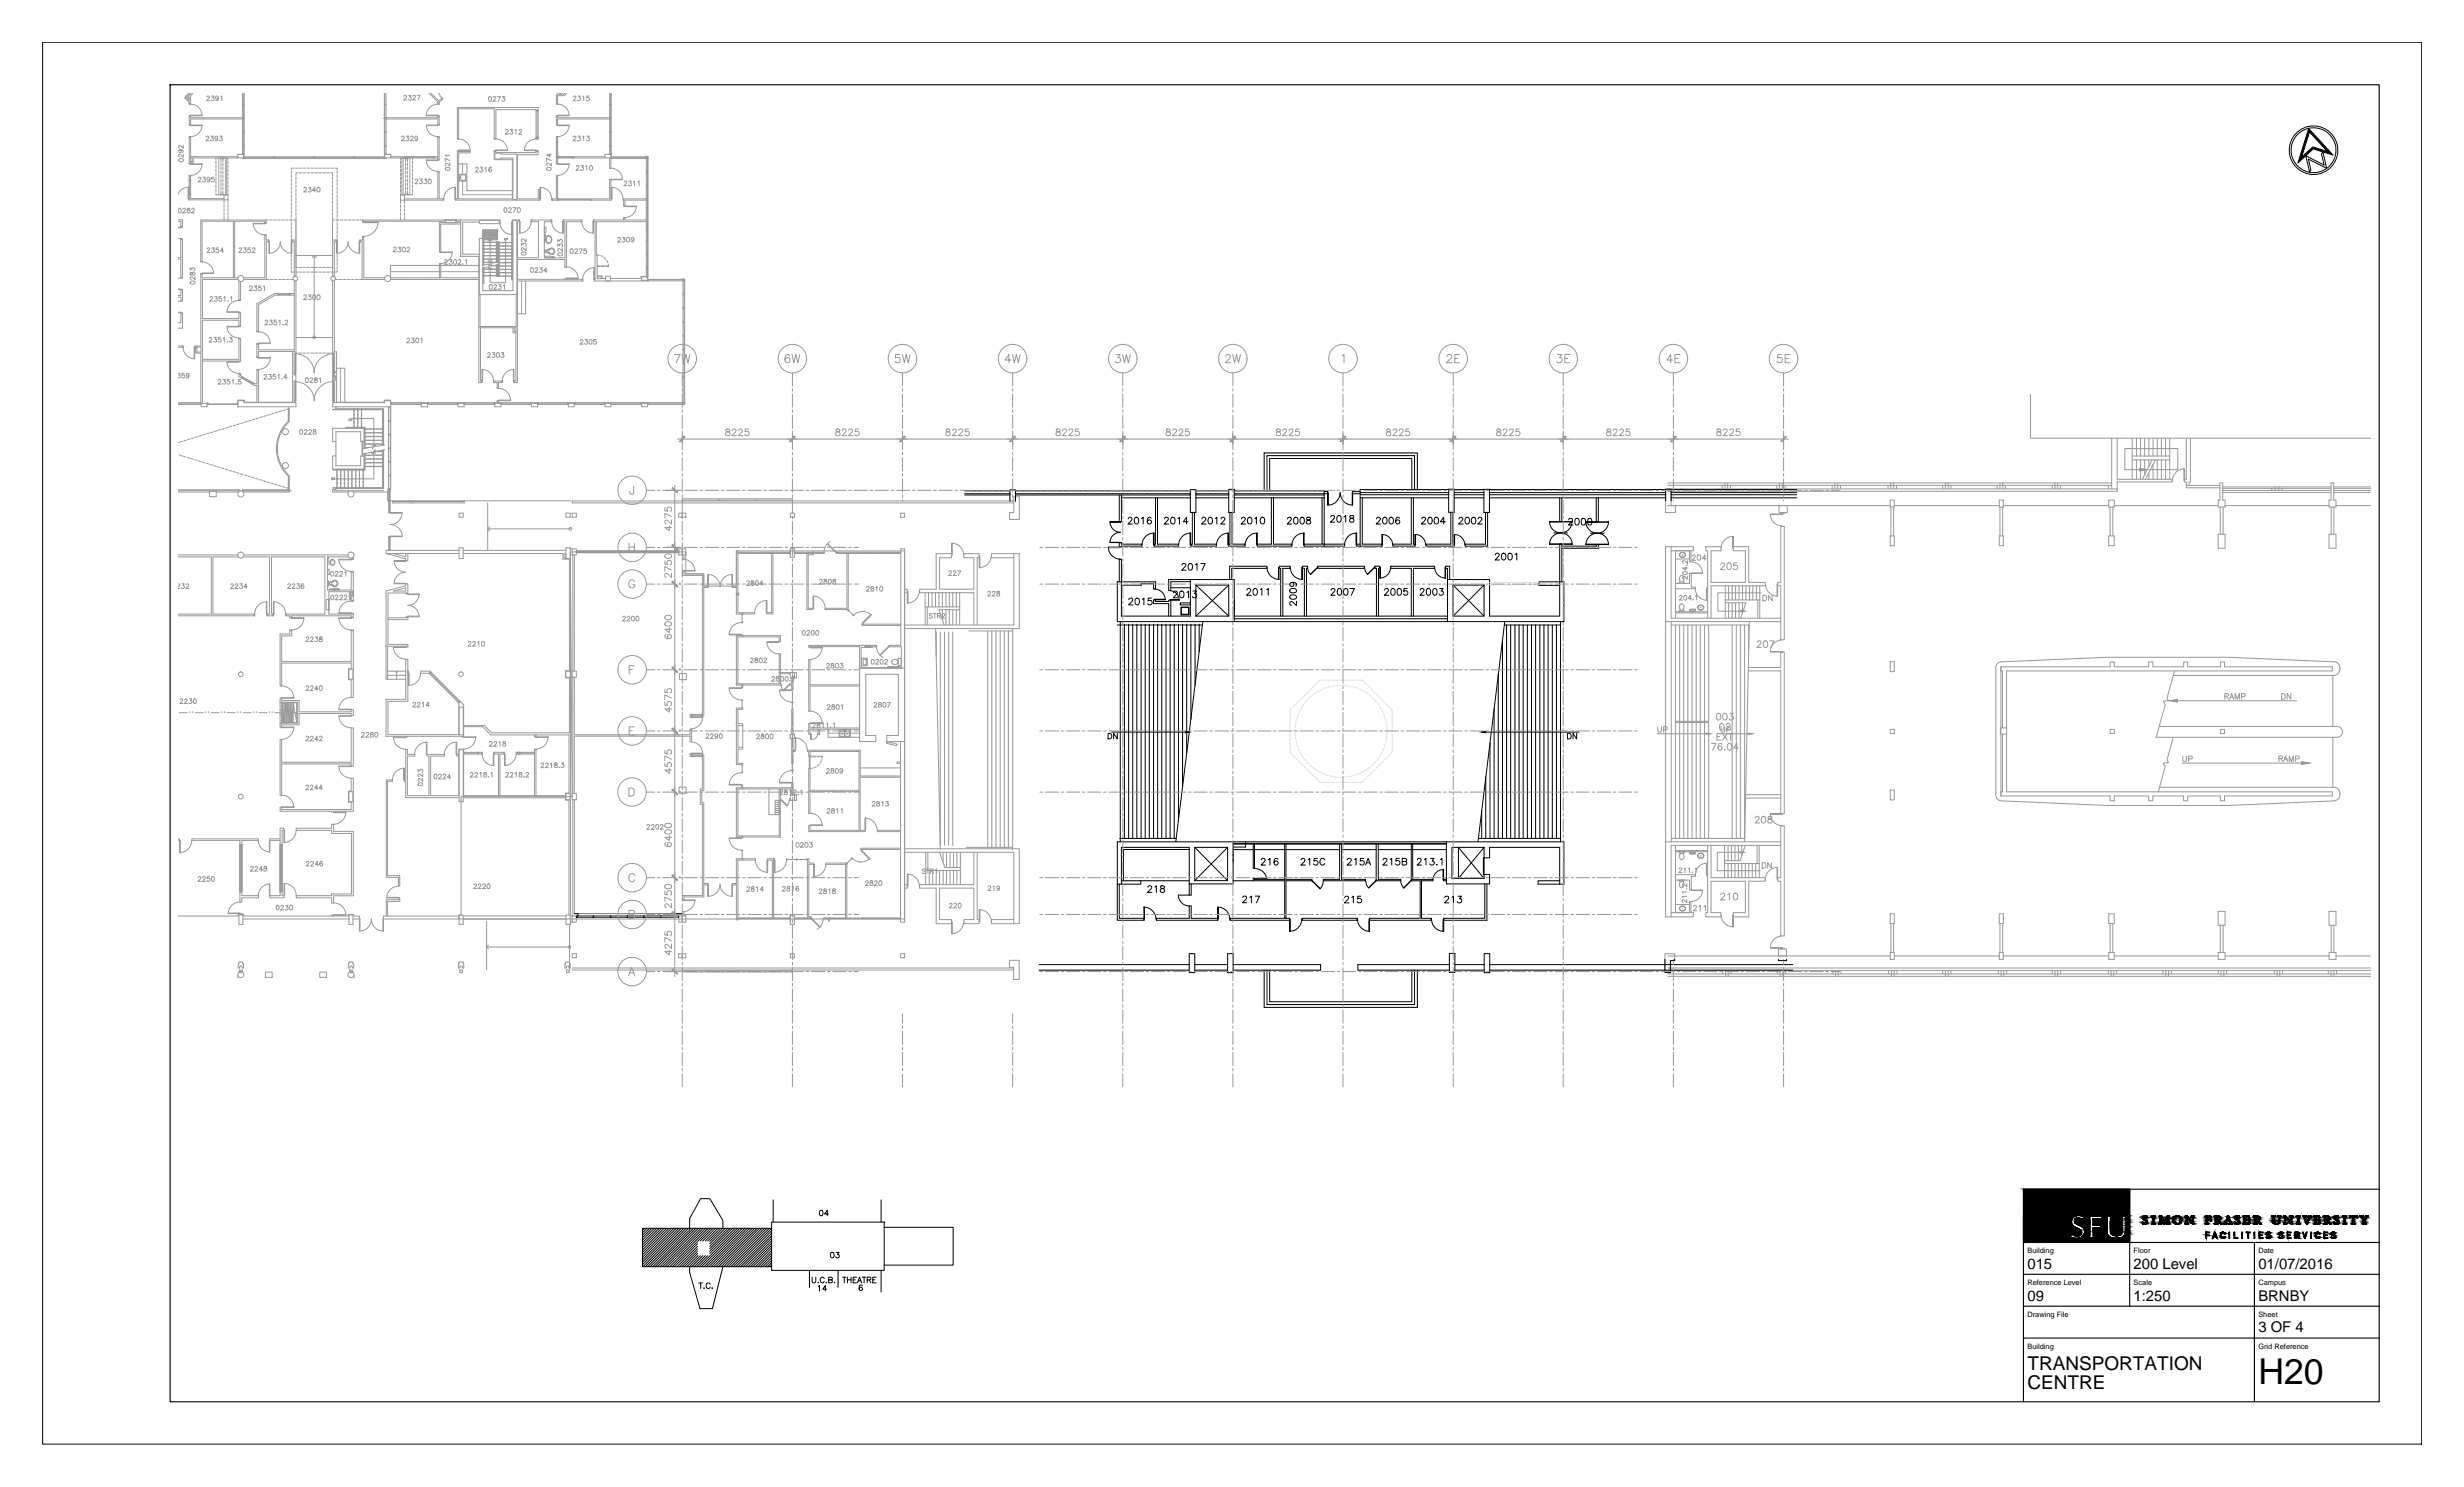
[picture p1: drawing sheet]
<svg xmlns="http://www.w3.org/2000/svg" width="737mm" height="444mm" viewBox="0 0 737 444" stroke-linecap="round" stroke-linejoin="round" font-family="sans-serif">
<defs><g id="words">
<text font-size="10.6" x="675.1" y="413.7">H20</text>
<g font-size="5.7">
<text x="606.1" y="409.5">TRANSPORTATION</text>
<text x="606.1" y="415.2">CENTRE</text>
</g>
<g font-size="4.4">
<text x="606.1" y="379.2">015</text>
<text x="637.8" y="379.2">200 Level</text>
<text x="675.1" y="379.2">01/07/2016</text>
<text x="606.1" y="388.8">09</text>
<text x="637.8" y="388.8">1:250</text>
<text x="675.1" y="388.8">BRNBY</text>
<text x="675.1" y="398.1">3 OF 4</text>
</g>
<g font-size="2.2">
<text x="606.1" y="374.6">Building</text>
<text x="637.8" y="374.6">Floor</text>
<text x="675.1" y="374.6">Date</text>
<text x="606.1" y="384.1">Reference Level</text>
<text x="637.8" y="384.1">Scale</text>
<text x="675.1" y="384.1">Campus</text>
<text x="606.1" y="393.6">Drawing File</text>
<text x="675.1" y="393.6">Sheet</text>
<text x="606.1" y="403.2">Building</text>
<text x="675.1" y="403.2">Grid Reference</text>
</g>
</g></defs>
<!-- layer: FP040_2|AWA -->
<g fill="none" stroke="#989898" stroke-width=".3">
<path d="M56 29.5l.6-.5v1.1zM57.2 27.8l-1.4 1.5-.4 .1 1.2 1.2v.4h.4v-2.4l.7-.8M72.5 35.2h-15.5v-.4h-.4v2.4h.4v-1.6h15.5M72.5 27.8v18.4M115.4 35.2h15.5v-.4h.4v2.4h-.4v-1.6h-15.5M115.4 27.8v18.4M128.2 27.8l2.7 2.7v.5h.4v-.4l.9-.9-.2-.3-.8 .8-2.4-2.4M160.2 33v-.2h-11.9v8.8h-.6v-9.1h-10.6v9.1h-.4v-9.5h24.2v.9M166.9 27.8l-.6 .6v2.6h.4v-2.4h2l.8-.8M167.1 28.2l.3-.4 .4 .4zM168 27.8l.4 .5 .6-.5M182.2 35.2h-15.5v-.4h-.4v2.4h.4v-1.6h15.5"/>
<path d="M182.2 27.8v18.4M56.6 41h.4v5.8h14.1v.4h-13.4v1.5l-1.1 .1zM56.6 52.6h.4v1.3h-.4zM56.6 54h.4M56.6 58h.4M56.9 47.1h.5v1.3h-.5zM66.8 58.2h1.4v1.5h-11.6v-1.5h.4v1.2h10M67.8 58.2h-.8v1.5M72.5 47.2v.2h42.9v-.2M116.8 46.8h4.7v.4h-4.7M120.9 59.5h10v-8.3h.4v8.3h1.2v.3h-12.8v-1.5h1.2v1.5M121.3 46.8v.4"/>
<path d="M129.7 46.8v.4M130.9 41h.4v6.8h-.4v-.6h-1.4v-.4h1.4zM130.9 47.6h.4M130.9 51.4h.4M132.7 59.5v.3M136.4 59.5v.3M136.7 45h.4v.3h3.4v.4h-3.4v13.8h16.1v-11.8h-5.5v-2.7h.6v.6h11.9v-.4h.7v1h-6.2v13.3h6.2v-2.9h.4v3.2h-25.2v-.3h.6zM136.7 45.2h.4M136.7 41.4h.4M147.7 45.2h.6M147.7 41.4h.6M160.2 41.2v.2h.7v-.2"/>
<path d="M166.3 46.8h.4v2h-.4zM166.3 52.6h.4v7.2h-1.6v-.3h1.2zM166.3 41h.4v1.2h-.4zM171.3 46.8v.4h9.5M176.7 59.5h5.5v-5.8h.4v5.8h.2v.3h-6.1M180.8 46.8h-9.7v.4M182.2 47.2v3.1h.4v-3.1M182.6 47.4h10.6v35.4M193.2 59.5h-6.9l.1 1.9h.4v-1.6h6.4M53.2 65.7h1.4v2h-.5v-1.6h-.9M53.2 77h.9v-5.4h.5v11.3h-.5v-5.5h-.9M133.2 66.1h-1.5v.5h6"/>
<path d="M136.2 66.1h1.5M137.7 65.8v10.8h5.6M143.1 76.6v6.4h-26.3M143.3 66.4h-5v9.6h5M149.3 66.9h.2v-1.1h-41.1v.3h23v9h.3v-8.1h6M153.3 66.9h-.2v-1.1h2v.5h-.4v10.8h6.3v-10.8h-2v-.5h5.8v.5h-2.1v10.8h6.2v-10.8h-.3v-.5h5.2v.5h-4.4v13.6h-.5v-2.3h-14.2v5.9h19.5v.5h-19.5v30.4h-.9v-.5h.4v-14.4h-.8v-1.5h-10.3M168.9 79.6h.5M193.2 66.3h-14.9v9.9h.2v6.2h1.5v.8h1M193.2 65.8h-6.4v-.6h-.4v.6h-8.8v.5h.3v17.2M53.2 88.3h.9v-1.6h.5v3.3h-.5v-1.2h-.9M53.2 96.4h.9v-2.9h.5v4.6h-1.4M54.1 93.7h.5"/>
<path d="M54.1 89.8h.5M71.1 83h-1v-16.9h9.1v.5h.3v-.8h-19.5v12.3h.4v-12h9.4v16.9h-9.4v-1.1h-.4v21.5h-1.8v.4h.3v1.8h1.5v14.8h-6.8M71.1 83.5h-10.6v11.7h10.9v-1.6h.5v3.7h-.5v-1.6h-10.9v24.9M71.4 84v5.6h.5v-5.4M72.9 83h6.3v-12.6h.3v1.4h.7v.5h-.6v11.2h-6.7M76.8 90.8l5.3-3.1h1v.5h-.9l-4.9 2.9v7.9h-.5zM88 83.9v21.2h-10.7v1.6h-.5v-3.8h.5v1.7h10.7M88 87.7h-1.3v.5h1.3M88.5 82.6v-10.8h-1v.5h.5v10.3M88.5 84v21.6h-.6v5.9l.1 .5h.4v1.9h-.5l.1 6.5M99.4 82.6v-10.8h1.1v.5h-.6v10.3M99.4 84v21.6h.6v5.9l-.1 .5h-.5v.3"/>
<path d="M99.9 83.9v21.3h.7v15h14.3v-.6h1.9v.2M115 83h-6.2v-12.2h-.4v1h-.7v.5h.5v11.2h6.8M116.8 83.5h26.3v30.9h.8v-.5h-.3v-15.9M131.4 83v-4h.3v4M143.5 88.1v9.5h10.8v-9.5M153.7 97.9h.6v1.3h-.6zM168.9 83.5v-.2h.5v.2M174 83.5v.5M177.9 83.5h.1M177.9 83.5h-.2v.5h15.9M178.5 82.7h1.2v.6h-1.2zM193.2 82.6h-1.6v.6h-9.1"/>
<path d="M193.9 84h10.3v36.4h-87.4M53.2 103.4h1.6v.4h-1.6M54.6 103.4v.4M58.4 103.4v.4M58.8 103.7h1.3v1.6h-1.3zM60.5 107.4h10.9v-6.1h.5v6.6h-11.4M71.4 111.9h.5v.4l.4 .2-.2 .5-.7-.4zM87.5 105.1v15.1h-14.4v-.6h-2v.2M99.4 113.6v.4h.6l-.1 6.4M99.7 111.5h.1M147.7 113.9h2.3v.5h-1v1.5h-.4v-1.5h-.9zM76.8 120.2v-5h-.7l-.6-.3 .3-.4 1 .2v-4.1h.5v9.6"/>
<path d="M148.6 120.4v-.4h.4v.4M53.2 147.1h9.5M64.6 147.1h6.7M86.5 146.7v.4h-13.8M99.4 146.7v.4h4.9M105.6 147.1h10.3M115.9 146.7v3h54.7M116.2 153.2h.4M116.2 146.4v.3M116.6 146.4v.3M204 150.3v-1.2h10.7v.6h-43.6v.6h132M204 149.5h10.7"/>
<path d="M215.1 149.1h10.6v.6h-10.6zM215.1 149.5h10.6M226.1 149.5h10.8M303.1 149.7h-77v-.6h10.8v1.2M53.2 166.5h10v17.1h-10M53.2 165.9h17.9M71.2 166.5h-7.5v17.1h12.2v.5h-22.7M72.7 166.5h7.9v17.1h-.6v.5h1.5v-.5h-.3v-17.1h15.9v17.1h-11.5v.5h1v.4h.6v-.4h17.8v.4h.6v-.9h-7.3v-6.7h6.1v2.2h.6M72.9 165.9h31.2M104.1 166.5h-6.2v9.9h7.1v-5.4h.6v8.5h-.6v-1.4M104.8 178.1v1M105.6 166.6v.4l-.6-.2"/>
<path d="M115.4 165.5l5.9 1.5v.6h.6v-2.1M115.4 165.5h21.8M117.6 165.5l3.7 .9v-.9M117.6 176.7l3.7-1v1zM137.2 164.5h-21.8v1M138.5 165.5h29.8v1.6h1.9v33.4h-1.2v2.1h1.2v16.4h-23.3l-2.2-2.2h-6.1v-6.1l-1-1-.4 .4v9.5h-21.2v-10h5.9v-12.5h-.6v12h-5.9v11h23.2M138.5 164.5h30.7M168.6 165.5h.5v1.3h-.5zM170.6 165.9v107.9M171.2 165.9v34.7M171.7 165.9v34.7M204 170.7h.5v.8h5.9v3.7h1.2v.4h-1.2v38.4h-.4v-42h-6z"/>
<path d="M204 165.9v1.2h.5v-1.2M204 170.7h.5M218.9 175.6v-.4h1.2v-10.5h.5v18.4h1.4v.6h-.3v-.2h-1.6v-.4M218.9 175.6h1.2v7.9M218.9 175.2v.4M230.7 165.5v17.6h-1.4v.4h1.8v-18M236.3 164.7v.5M237.5 164.7v.5M241.2 165.5h2v.3h-1.6v16h1.4v.4h-1.8zM253.2 165.5v16.8M253.6 165.5v16.6l.3 .3-.3 .3-.4-.5M270.3 176.1h.9v1.1h-.9"/>
<path d="M303.1 165.5h-6.7v1.2h6.7M83.7 189.5h2.9v-1h.6v1.6h-3v7.7h20.8v-9.3h.6v20h-.6v-5.3h-.8v-3.3h.8v-1.7h-20.8v6.9h-.5zM115.4 193.1v9.9h.5v-9.8M116 184.7l5.9-.2v.7h-5.9M121.3 193.2v.2h.6v-.8h-5.9v-15.3h5.9v-2.8h-.6v.6l-5.9 1.6v16.5h6.5M220.1 190.4v-.4h1.6v-.2h.3v.6h-1.4v14h1.4v1.2h-.3v-.8h-1.6v-.4M220.1 190v14.8M221.7 185.9h.3v.3h-.3zM222 183.1h3.6v.4h-3.6M222 190h11.3v1.8h-.4v-1.4h-10.9M253.2 181.8h-6.5v.4h6.5M255.1 183.7l.2 .2-.3 .2-.1-.1z"/>
<path d="M257 192.9v6.8M269.3 192.9h-3.4v.5h3.6v6.2h-12.1v-6h3.2v-.2h1.3v-.5h-20.1v.6h.3v-.2h14.9M269.3 186.6l-11.4-.1-.3 .2 .3 .3h11.4M291.1 186.8v-9.6h-16.2v-1.1h5v-10.6h4.5v1.2h-3.5v9.4h10.2v-9.4h-2.9v-1.2h4.5v1.2h-.6v20.1M53.6 213h2.4M56.8 213h.1M57.6 213h.1M58.3 213h2.4M61.5 213h.1M62.3 213h.1M63.1 213h2.4M66.3 213h.1"/>
<path d="M67.1 213h.1M67.9 213h2.4M71 213h.1M71.8 213h.1M72.6 213h2.4M75.8 213h.1M76.6 213h.1M77.4 213h2.4M80.6 213h.1M81.4 213h.1M82.2 213h2.3M83.7 208.7h.5v.7h5.2v3.4h15.6v-.7h.6v1.8h-.6v-.6h-15.6v3.4h-5.2v.7h-.5v-1.2h5.2v-6.3h-5.2z"/>
<path d="M85.3 213h.1M86.1 213h.1M86.9 213h2M121.9 200.6h.2v.7h-.2M125.8 200.6h2.7l.2 .2-.4 .5h-2.5zM159.8 219.7v.4h.4v-.4M171.2 202.5v34.7M171.7 202.5v17.1h31.1v.5h-31.1v17.1M202.8 219.6h3.5v-1.7h.5v3.8h-.5v-1.6h-3.5M203.1 201.4h2.1v1.8h-2.1zM206.3 213.5h.5v.8h-.5zM206.3 214.3h.5"/>
<path d="M220.1 211.7v16.9h1.6v.2h.3v-.6h-1.4v-4.3h1.4v-.5h-1.4v-6.5h1.4v-.6h-1.4v-4.2h1.4v-.6l-1.9 .2v.4M221.7 209.3h.3v.2h-.3zM232.9 201h3.4v.4h-3v3.4M233.3 204.4h.2v.4h-11.5M233.3 201v-5.5h-.4v8.9h-10.9M236.7 209.9h.4v.2h-.4zM236.7 204.4v-1.7h.4v3.5h-.4v-1.8h-.7v.4h.7M236.7 212.1h.4v7.4h-.4zM237.1 219.5h.4v1.2h-.4M237.5 201h.6v1.7h-.6zM256.8 217.6h-14.7v-1.3h-.3v3.3h.6v-.4h-.3v-1.2h2.5v1.2h-.2v.4h.6v-1.6h11.8M256.8 204.7h-14.7v-7.5h-.3v15.4h.3v-7.5h14.7"/>
<path d="M83.7 221h.5v6.9h20.8v-10.3h.6v11.4h-.6v-.6h-20.8v9.3h-.5zM115.5 233.1h1.8v.4h-1.4v28.3h3.6v2.8h-.4v-2.3h-3.6zM120.9 233.1v.4M121.8 220.1v.2h-.5M137.2 225.5h-.7v.5h.7M138.1 220.1v.2h.5v-.2M138.5 238.5h30.6v.7h1v34.3M138.6 220.1v-2.9h5.7l2.4 2.5h23.4v17.4h-1v.7h-30.5v-13.8h-1.4v13.8h-8.5v-11.8h4.2v-.5h-5.3v.5h.6v11.8h-6.4v-11.8h2.2v-.5h-2.2v-1.5h-.5v9.1h-.4v.4h.4v4.9h15.9M143.1 224.9h.8v.5h-.8zM149 237.8v-12.4h-1.2v-.5h2.8v.5h-1.2v12.4M154.5 224.9h.8v.5h-.8zM159.8 237.8v-13.7h.4v13.7"/>
<path d="M171.2 239.1v34.7M171.7 239.1v34M203 235.3h2.1v1.8h-2.1zM206.3 225.4h.5v.8h-.5zM210 225.7h.4v10.6h-.6v3.7h.6v24.1h1.2v.4h-1.2v3.6h-5.9v.9h-.5v-1.3h6v-27.3h-.7v-4.5h.7zM220.1 235.9v-.4h1.6v-.8h.3v1.2h-1.4v14h1.4v.6h-.3v-.3h-1.6v-.3M220.1 235.5v14.7M221.7 230.8h.3v.2h-.3zM222 235.9h15.1M222 235.5h14.7v-1.4h.4v3.5h-.4v-1.7M232.9 235.9v3.8M232.9 239.9v.4"/>
<path d="M233.3 235.9v3h.2v.3h-.6M233.3 239.2v.4M233.3 239.8v.4M236 238.9h.3v.3h-.3zM236.7 230.2h.4v.2h-.4zM236.8 230.2v.2M236.9 230.2v.2M237 230.2v.2M237.1 220.7h-.4v7.4h.4v-3.8h.6v.3h-.6M237.1 220.7v3.6M237.5 237.6h.6v1.6h-.6zM241.8 229.7h.3v13.4h-.3z"/>
<path d="M242.1 236.2h.4M242.1 236.6h.4M242.7 236.2h.4M242.7 236.6h.4M243.3 236.2h.4M243.3 236.6h.4M243.9 236.2h.4M243.9 236.6h.4M244.5 236.2h.4M244.5 236.6h.4M245.1 236.2h.4M245.1 236.6h.4"/>
<path d="M245.7 236.2h.4M245.7 236.6h.4M246.3 236.2h.4M246.3 236.6h.4M246.9 236.2h.4M246.9 236.6h.4M247.5 236.2h.4M247.5 236.6h.4M248.1 236.2h.4M248.1 236.6h.4M248.7 236.2h.4M248.7 236.6h.4"/>
<path d="M249.3 236.2h.4M249.3 236.6h.4M249.9 236.2h.4M249.9 236.6h.4M250.5 236.2h.4M250.5 236.6h.4M251.1 236.2h.4M251.1 236.6h.4M251.7 236.2h.4M251.7 236.6h.4M252.3 236.2h.3M252.3 236.6h.3"/>
<path d="M252.9 236.2h.3M252.9 236.6h.3M253.4 236.2h.4M253.4 236.6h.4M254 236.2h.4M254 236.6h.4M254.6 236.2h.4M254.6 236.6h.4M255.2 236.2h.4M255.2 236.6h.4M255.8 236.2h.4M255.8 236.6h.4"/>
<path d="M256.4 236.2h.4M256.4 236.6h.4M269.2 227.8h-1v.4h1M269.2 232h-12v-7.7h-15.9v.3h.5v1.4h.3v-1.4h14.7v23.6h-14.7v-1.4h-.3v1.8h16.8v-.4h-1.5v-15.9h12.1M53.2 250.8h.5v.4h-.5M57.4 250.8h19.9v.4h-5v16.5h5v.7h-5v1.3h-.6v-18.5h-14.3zM71.7 252.4h.6v14.1h-.6zM83.7 252.4h.6v14.1h-.6zM83.7 247.6h1.2v.6h-.6v19.5h.6v.7h-4.2v-.7h3v-16.5h-3v-.4h3zM83.7 241.4h.5v.6h20.8v-2.2h-.8v-3.3h.8v-3.9h.6v9.9h-5.9v.3h-.6v-.3h-15.4zM88.6 247.6h10.5v-1.2h.6v2.1h5.9v19.3h-5.9v2.1h-.6v-1.5h-10.5v-.7h10.5v-.5h6v-18.1h-6v-.9h-10.5zM220.1 256.7v7.4h-1.2v.4"/>
<path d="M220.1 257.1v-.4l1.9-.1v.5h-1.4v17.9h-.5v-10.5h-1.2M221.7 254.1h.3v.2h-.3zM222 249.9h.3M222 250.2h.5M222 256.7h3.8v.4h-3.8M222.5 249.9h.4M222.7 250.2h.4M223.1 249.9h.4M223.3 250.2h.4M223.7 249.9h.4M223.9 250.2h.4M224.3 249.9h.4"/>
<path d="M224.5 250.2h.4M224.9 249.9h.4M225.1 250.2h.4M225.5 249.9h.4M225.7 250.2h.4M226.1 249.9h.4M226.3 250.2h.4M226.7 249.9h.4M226.9 250.2h.4M227.3 249.9h.4M227.5 250.2h.4M227.9 249.9h.4"/>
<path d="M228.1 250.2h.4M228.5 249.9h.4M228.7 250.2h.4M229.1 249.9h.4M229.3 250.2h.4M229.7 249.9h.4M229.9 250.2h.4M230.3 249.9h.4M230.5 250.2h.3M230.8 249.9h.5M231.1 250.2h.3M231.3 256.7h.1"/>
<path d="M231.5 249.9h.4M231.6 250.2h.4M232.1 249.9h.4M232.2 250.2h.4M232.9 240.5v.4M232.9 241.1v.4M232.9 241.7v.4M232.9 242.3v.4M232.9 242.9v.4M232.9 243.5v.4M232.9 244.1v.3M232.9 244.7v.3"/>
<path d="M232.9 245.3v.3M232.9 245.8v.4M232.9 246.4v.5M232.9 247v.5M232.9 247.6v.4M232.9 248.2v.4M232.9 248.8v.4M232.9 249.4v.5h-.2M233.3 240.4v.4M233.3 241v.4M233.3 241.6v.4M233.3 242.2v.4"/>
<path d="M233.3 242.8v.4M233.3 243.3v.5M233.3 243.9v.5M233.3 244.5v.5M233.3 245.2v.3M233.3 245.8v.3M233.3 246.4v.3M233.3 246.9v.4M233.3 247.5v.4M233.3 248.1v.4M233.3 248.7v.4M233.3 249.3v.4"/>
<path d="M233.3 249.9v.3h-.5M235.1 256.7h.2v.4h-.2zM238.2 256.7h.2v.4h-.2zM241.2 256.7h.6v1.3h1.4v.4h-1.4v15.6h.8v.4h-1.2v-17.3h-.2zM253 258h-6.1v.4h5.9M254.5 256.5l.1-.1 .3 .2-.1 .2zM269.2 253.5h-11.7l-.3 .3 .3 .3 11.7-.2M269.2 248.2h-7v.4h7M291.1 254.8v9.6h-16.2v1.1h5v10.6h4.5v-1.2h-3.5v-9.4h10.2v9.4h-2.9v1.2h4.5v-1.2h-.6v-20.1M53.2 273.8h18v-.5h1.7v.5h31.2v-.5h1.6v.5h1.7v.9h-1.9M71.7 273.3v-.2h.6v.2M71.7 266.5h.6"/>
<path d="M72.6 274.7h31.7M99.7 273.8v-.2h-.6v.3M137.2 273.8h-21.3v-4.3h3.6v-.9h-.4v.4h-3.6v4.8h-.9v.9h22.6M138.5 274.7h30.7M138.5 273.8h30.7M204 273.8v-1.2h.5v1.2M204 269h.5M218.9 264.1v.4M230.9 274.4v-17.3h-1.4v-.4h2v.4h-.2v17.3M236.3 274.5v.5M237.5 274.5v.5M252.8 274.4v-16.2l.4-.4 .2 .3-.2 .3v16"/>
<path d="M270.3 264.4h.9v1.1h-.9M303.1 274.9h-6.7v1.2h6.7M171.1 289.4h131.9M204 289.4v1.1h10.7v-.5h-43.6M204 290.2h10.7M215.1 290h10.6v.5h-10.6zM215.1 290.2h10.6M226.1 290.2h10.8M236.9 289.4v1.1h-10.8v-.5h76.9"/>
</g>
<!-- layer: FP040_2|AFLOV -->
<g fill="none" stroke="#989898" stroke-width=".3">
<path d="M64.6 47.2v.6M64.6 48.1v.9M64.6 49.3v.8M64.6 50.5v.8M64.6 51.7v.8M64.6 52.9v.8M64.6 54.1v.8M64.6 55.3v.8M64.6 56.5v.8M64.6 57.7v.5h.8M65.9 58.2v-.1h.9v.1M65.9 47.2v.2h.9v-.2"/>
<path d="M66.1 47.4v1M66.1 48.7v.8M66.1 49.9v.8M66.1 51.2v.7M66.1 52.3v.8M66.1 53.5v.8M66.1 54.7v.8M66.1 55.9v.8M66.1 57.1v1M66.6 47.4v1M66.6 48.8v.8M66.6 50v.8"/>
<path d="M66.6 51.2v.8M66.6 52.4v.8M66.6 53.6v.8M66.6 54.8v.8M66.6 56v.8M66.6 57.2v.9M67 59.7v1.1M68.2 47.2v.6M68.2 48.1v.9M68.2 49.3v.8M68.2 50.5v.8M68.2 51.7v.8"/>
<path d="M68.2 52.9v.8M68.2 54.1v.8M68.2 55.3v.8M68.2 56.5v.8M68.2 57.7v.5M68.2 59.7v1.1M87.1 51.1v.8M87.1 52.3v.8M87.1 53.5v.8M87.1 54.7v.8M87.1 55.9v.8M87.1 57.1v.7"/>
<path d="M87.1 58.3v.8M87.1 59.5v.8M87.8 50.3h-.7v.4M88.2 50.3h.8M88.5 52.9v.8M88.5 54.1v.8M88.5 55.3v.8M88.5 56.5v.7M88.5 57.7v.8M88.5 58.9v.8M89 51.7h-.5v.8M89.4 51.7h.8"/>
<path d="M89.4 50.3h.8M90.6 51.7h.8M90.6 50.3h.8M91.8 51.7h.7M91.8 50.3h.7M93 51.7h.8M93 50.3h.8M94.1 51.7h.9M94.1 50.3h.9M95.3 51.7h.8M95.3 50.3h.8M96.5 51.7h.8"/>
<path d="M96.5 50.3h.8M97.7 51.7h.8M97.7 50.3h.8M98.9 51.7h.5v.8M98.9 50.3h.8M99.4 52.9v.8M99.4 54.1v.8M99.4 55.3v.8M99.4 56.5v.7M99.4 57.7v.8M99.4 58.9v.8M100.1 50.3h.7v.4"/>
<path d="M100.8 51.1v.8M100.8 52.3v.8M100.8 53.5v.8M100.8 54.7v.8M100.8 55.9v.8M100.8 57.1v.7M100.8 58.3v.8M100.8 59.5v.8M119.7 47.2v.6M119.7 48.1v.9M119.7 49.3v.8M119.7 50.5v.8"/>
<path d="M119.7 51.7v.8M119.7 52.9v.8M119.7 54.1v.8M119.7 55.3v.8M119.7 56.5v.8M119.7 57.7v.5M119.7 59.8v1M120.9 59.8v1M121 47.2v.2h1v-.2M121 58.2v-.1h1v.1M121.2 47.4v1M121.2 48.8v.8"/>
<path d="M121.2 50v.8M121.2 51.2v.8M121.2 52.4v.8M121.2 53.6v.8M121.2 54.8v.8M121.2 56v.8M121.2 57.2v.9M121.8 47.4v1M121.8 48.7v.8M121.8 49.9v.8M121.8 51.2v.7M121.8 52.3v.8"/>
<path d="M121.8 53.5v.8M121.8 54.7v.8M121.8 55.9v.8M121.8 57.1v1M123.3 57.7v.5h-.8M123.3 47.2v.6M123.3 48.1v.9M123.3 49.3v.8M123.3 50.5v.8M123.3 51.7v.8M123.3 52.9v.8M123.3 54.1v.8"/>
<path d="M123.3 55.3v.8M123.3 56.5v.8M67 61.1v.8M67 62.3v.8M67 63.5v.8M67 64.7v1M68.2 61.1v.8M68.2 62.3v.8M68.2 63.5v.8M68.2 64.7v1M79.5 65.8h.7M80.6 65.8h.8"/>
<path d="M81.8 65.8h.8M83 65.8h.8M84.2 65.8h.8M85.4 65.8h.8M86.6 65.8h.8M87.1 60.6v.8M87.1 61.8v.8M87.1 63v.8M87.1 64.2v.8M87.1 65.4v.8M87.1 66.6v.8M87.1 67.8v.8"/>
<path d="M87.1 69v.8M87.1 70.2v.8M87.1 71.3v.9M87.1 72.5v.8M87.1 73.8v.7M87.1 74.9v.8M87.1 76.1v.8M87.1 77.3v.8M87.1 78.5v.8M87.1 79.7v.8M87.8 65.8h.7v6M88.5 60v.8"/>
<path d="M88.5 61.2v.8M88.5 62.4v.8M88.5 63.6v.8M88.5 64.8v.8M88.5 71.9v.8M88.5 73.1v.8M88.5 74.4v.7M88.5 75.5v.8M88.5 76.7v.8M88.5 77.9v.8M88.5 79.1v.8h.5M89.4 79.9h.8"/>
<path d="M90.6 79.9h.8M91.8 79.9h.7M93 79.9h.8M94.1 79.9h.9M95.3 79.9h.8M96.5 79.9h.8M97.7 79.9h.8M99.4 79.1v.8h-.5M99.4 60v.8M99.4 61.2v.8M99.4 62.4v.8M99.4 63.6v.8"/>
<path d="M99.4 64.8v.8M99.4 71.9v.8M99.4 73.1v.8M99.4 74.4v.7M99.4 75.5v.8M99.4 76.7v.8M99.4 77.9v.8M100.1 65.8h-.7v6M100.5 65.8h.8M100.8 60.6v.8M100.8 61.8v.8M100.8 63v.8"/>
<path d="M100.8 64.2v.8M100.8 65.4v.8M100.8 66.6v.8M100.8 67.8v.8M100.8 69v.8M100.8 70.2v.8M100.8 71.3v.9M100.8 72.5v.8M100.8 73.8v.7M100.8 74.9v.8M100.8 76.1v.8M100.8 77.3v.8"/>
<path d="M100.8 78.5v.8M100.8 79.7v.8M101.7 65.8h.8M102.9 65.8h.8M104.1 65.8h.8M105.3 65.8h.8M106.5 65.8h.8M107.7 65.8h.7M119.7 61.2v.8M119.7 62.4v.8M119.7 63.6v.8M119.7 64.8v1"/>
<path d="M120.9 61.2v.8M120.9 62.4v.8M120.9 63.6v.8M120.9 64.8v1M79.6 83.5h.8M80.9 83.5h.7M82 83.5h.8M83.2 83.5h.8M84.4 83.5h.8M85.6 83.5h.8M86.8 83.5h.8M87.1 80.9v.4h.7"/>
<path d="M88.2 81.3h.8M89.4 81.3h.8M90.6 81.3h.8M91.8 81.3h.7M93 81.3h.8M94.1 81.3h.9M95.3 81.3h.8M96.5 81.3h.8M97.7 81.3h.8M98.9 81.3h.8M100.3 83.5h.8M100.8 80.9v.4h-.7"/>
<path d="M101.5 83.5h.8M102.7 83.5h.8M103.9 83.5h.7M105.1 83.5h.7M106.3 83.5h.8M107.4 83.5h.8M88.5 105.6h.5M89.4 105.6h.8M90.6 105.6h.8M91.8 105.6h.7M93 105.6h.8M94.1 105.6h.9"/>
<path d="M95.3 105.6h.8M96.5 105.6h.8M97.7 105.6h.8M98.9 105.6h.5M53.2 135.9h.1M53.4 132.3h-.2M53.6 136l.8 .3M54.5 131.9l-.7 .2M54.8 136.4l.7 .2M55.7 131.6l-.8 .2M55.9 136.8l.8 .2M56.8 131.2l-.8 .3"/>
<path d="M57.1 137.1l.7 .2M58 130.9l-.8 .2M58.2 137.4l.8 .2M59.1 130.5l-.8 .2M59.4 137.8l.7 .2M60.2 130.2l-.7 .2M60.5 138.1l.8 .3M61.4 129.8l-.8 .3M61.6 138.5l.8 .2M62.5 129.5l-.7 .2M62.8 138.8l.7 .2M63.7 129.1l-.8 .2"/>
<path d="M63.9 139.2l.7 .2M64.8 128.8l-.7 .2M65 139.5l.8 .3M65.9 128.4l-.7 .3M66.2 139.9l.7 .2M67.1 128.1l-.8 .2M68.2 127.7l-.8 .2M69.3 127.4l-.7 .2M70.5 127.1l-.8 .2M71.6 126.7l-.7 .2M72.8 126.3l-.8 .3M73.9 126l-.7 .2"/>
<path d="M75.1 125.7l-.8 .2M76.2 125.3l-.8 .2M77.3 124.9l-.8 .3M78.4 124.6l-.7 .2M79.6 124.3l-.8 .2M80.7 123.9l-.7 .2M81.9 123.5l-.8 .3M83 123.2l-.7 .2M84.2 122.9l-.8 .2M85.3 122.5l-.8 .2M86.4 122.1l-.7 .3M67.3 140.2l.8 .2"/>
<path d="M68.5 140.6l.7 .2M69.6 140.9l.8 .3M70.7 141.2l.8 .3M71.9 141.6l.7 .2M73 142l.8 .2M74.2 142.3l.7 .3M75.3 142.6l.7 .3M76.4 143l.8 .2M77.6 143.4l.7 .2M78.7 143.7l.8 .2M79.8 144l.8 .3M81 144.4l.7 .2"/>
<path d="M82.1 144.8l.8 .2M83.3 145.1l.7 .2M84.4 145.4l.8 .3M85.6 145.8l.6 .2"/>
</g>
<!-- layer: FP040_2|ADO -->
<g fill="none" stroke="#989898" stroke-width=".3">
<path d="M55.5 29l-.3 .3 .2 .1M55.5 29l.2 .1M56.5 27.8l-1.1 1.1 .1 .1M56.6 37.2v.2h.4v-.2M56.6 31v.2h.4M56.7 27.8l-1.2 1.2M57 31.1a3.5 3.5 0 0 1 3.4 3.5h-3.8v.2M57 37.4h3.4v.2h-3.4zM57 31v.2M60.4 34.4h-3.4v.4M60.4 37.4a3.5 3.5 0 0 1-3.4 3.4M127.4 37.4a3.5 3.5 0 0 0 3.5 3.4"/>
<path d="M127.5 34.4h3.4v.2h-3.4zM130.9 31.1a3.5 3.5 0 0 0-3.5 3.5M130.9 34.8v-.2h.4v.2M130.9 31v.2M130.9 37.2v.4h-3.4M131.2 27.8l.9 1.5M131.3 37.2v.2h-3.8M131.3 31v.2h-.4M132.1 29.3l.3 .3-.2 .1M132.1 29.3l-.1 .1M166.3 31v.2h.4v-.2M166.3 34.6v.2"/>
<path d="M166.3 37.2v.2M166.7 31.1a3.5 3.5 0 0 1 3.4 3.5h-3.4M166.7 37.4h3.4v.2h-3.4zM166.7 37.2v.2M170.1 37.4a3.5 3.5 0 0 1-3.4 3.4M170.1 34.4h-3.4v.4M56.2 55.9v3.5h.2v-3.5a3.3 3.3 0 0 0-3.2 2.2M56.6 59.4h-.2v.3h.2M56.6 48.8v.2h.4v-.2M56.6 52.6v-.1h.4v.1M57 49h3.4v.2h-3.4zM57 40.8h-.4v.2"/>
<path d="M57 40.8v.2M60.4 49a3.5 3.5 0 0 1-3.4 3.4M127.4 47.8a3.5 3.5 0 0 0 3.5 3.4M127.5 47.8h3.4v.2h-3.4M130.9 40.8h.4v.2M130.9 40.8v.2M136 56v3.5h.1v-3.5M136.1 56a3.5 3.5 0 0 0-3.4 3.4M137.1 41.5a3.5 3.5 0 0 1 3.4 3.5h-3.4v-.2h3.4M148.2 41.5a3.5 3.5 0 0 1 3.5 3.5h-3.4v-.2h3.4M156.8 44.8h3.4v.2h-3.4zM160.2 41.4v.1a3.5 3.5 0 0 0-3.4 3.5"/>
<path d="M160.2 45v.2M160.9 41.4v.2M160.9 45v.2M161.3 59.5h.2v.3h-.2M161.4 56a3.5 3.5 0 0 1 3.5 3.4M161.5 56h.1v3.5h-.1zM165.1 59.5h-.2v.3h.2M166.3 48.8v.2h.4v-.2M166.3 52.6v-.1h.4v.1M166.3 40.8v.2M166.7 49h3.4v.2h-3.4zM166.7 40.8v.2"/>
<path d="M166.9 59.5h9.6M166.9 59.8h9.6M170.1 49a3.5 3.5 0 0 1-3.4 3.4M182.6 50.3a3.5 3.5 0 0 1 3.5 3.4h-3.5v-.1h3.5M183 56v3.5h-.2v-3.5a3.5 3.5 0 0 1 3.4 3.4M53.2 71.3l.9 .1M54.1 71.4h.5v.2M54.1 67.7v.4h-.9M54.1 71.4v.2M54.6 67.7v.3h-1.4M60 78.1v.2h.4M60.4 78.3a3.5 3.5 0 0 1 3.4 3.4l-3.8 .1v.1"/>
<path d="M60.4 78.1v.2M75.7 66.8l3.5 .1zM75.7 66.8a3.5 3.5 0 0 0 3.4 3.4M79.2 66.6v.2h.3v-.2M79.2 70.2h.3v.2M79.2 70.2v.2M80.2 71.8h.2v.5M80.2 72.3h.2M80.4 72.3h.2v3.4h-.2zM83.8 72.3a3.5 3.5 0 0 0 3.4 3.4M83.8 72.3a3.5 3.5 0 0 1-3.4 3.4M87.1 72.3h.1v3.4h-.1z"/>
<path d="M87.5 71.8h-.3v.5h.3M100.5 71.8h.2v.5h-.2M100.7 72.3l.1 3.4zM104.1 72.3a3.5 3.5 0 0 0 3.4 3.4M104.1 72.3a3.5 3.5 0 0 1-3.5 3.4M107.4 72.3h.1v3.4h-.1zM107.5 72.3h.2M107.7 71.8h-.2v.5M108.4 66.1v.3h.4v-.3M108.8 66.4h4.2v.2h-4.2zM108.8 70.6v.2M108.8 70.6h-.4v.2"/>
<path d="M113 66.3a4.3 4.3 0 0 1-4.3 4.3M131.4 75.3h3.8a3.5 3.5 0 0 1-3.5 3.5M131.4 78.8h.3M131.7 75.3v.2h3.5M149.4 66.5a3.7 3.7 0 0 0 3.7 3.6M153 66.5h.1v3.6h-.1zM155.1 65.8h.2v3.9a3.5 3.5 0 0 0 3.5-3.5M155.1 66.3h.4v3.4M158.8 65.8v.5M164.8 65.8h.2v.5h-.2M164.9 66.2a3.5 3.5 0 0 0 3.5 3.5M168.2 66.3h.2v3.4h-.2z"/>
<path d="M168.6 65.8h-.2v.5h.2M169.4 79.8a3.5 3.5 0 0 1 3.4 3.5h-3.4v-.2h3.4M173.8 65.8h.1v.5h-.1M173.9 66.2a3.5 3.5 0 0 0 3.5 3.5M177.2 66.3h.2v3.4h-.2zM177.6 65.8h-.2v.5h.2M178.5 79.6h1M178.5 79.5h1M178.5 76.2l.7 .1M179.6 76.4l.7 .4M179.8 79.6h.8M179.8 79.5h.8"/>
<path d="M180.6 77l.6 .5M181 79.5h.9M181.4 77.9l.3 .7M181.9 79v.6h-.9M186.4 61.4v.2h.4v-.2M186.4 65.2v-.2h.4v.2M186.8 61.6h3.5v.2h-3.5zM190.2 61.6a3.5 3.5 0 0 1-3.4 3.4M53.2 93.3h.9v.2h-.9M53.2 86.4h.9v.3M53.2 86.5h1.4v.2M54.1 90l-.9 .1"/>
<path d="M54.1 83.1l-.9 .1M54.1 82.9v.2M54.6 82.9v.2h-.5M63.8 81.6h-3.4v.3M67.9 97.5a3.5 3.5 0 0 0 3.5 3.6M67.9 93.2h3.5v.4M67.9 97.6h3.5v.1h-3.5M67.9 93.4h4v.2M71.4 89.8a3.5 3.5 0 0 0-3.5 3.5M71.4 89.6v.2h.5v-.2M71.4 97.3v.3h.5v-.3M76.8 99v.2h.5"/>
<path d="M77.3 99.2a3.5 3.5 0 0 1 3.5 3.5h-3.5v-.2h3.5M77.3 99v.2M177.5 80.1v3.4h.2v-3.5a3.5 3.5 0 0 0-3.5 3.5M54.7 103.8a3.5 3.5 0 0 0 3.5 3.4M58 103.8h.2v3.4h-.2zM67.9 108.1a3.5 3.5 0 0 0 3.5 3.5M67.9 108.1h3.5v.2h-3.5M71.4 107.9v.2h.5v-.2M71.4 111.9v-.3h.5v.3M71.4 101.3v-.2h.5v.2M76.8 106.7v.2h4a3.5 3.5 0 0 1-3.5 3.5M76.8 102.9v-.2h.5v.2"/>
<path d="M76.8 110.6v-.1h.5v.1M77.3 106.7v.4h3.5M88 119.9h.2M88 111.5h.2M88.2 114.1a5.8 5.8 0 0 1 5.7 5.7M88.2 105.7a5.8 5.8 0 0 1 5.7 5.8M88.2 114.1h.3v5.8h-.3zM88.2 105.8h.3v5.7h-.3zM88.2 111.5v.5M88.2 119.9v.5M99.4 114.1h.3v5.8h-.3zM99.4 105.8h.3v5.7h-.3z"/>
<path d="M99.7 114.1a5.8 5.8 0 0 0-5.8 5.7M99.7 105.7a5.8 5.8 0 0 0-5.8 5.8M99.9 111.5h-.2v.5M99.9 119.9h-.2v.5M144.1 110.4a3.5 3.5 0 0 1 3.4 4M144.1 110.5h.2v3.4h-.2zM144.1 113.9v.5M148.6 119.8h4.1M148.6 116.1h.4M149 116.1a3.7 3.7 0 0 1 3.7 3.7M150.2 113.9v.5M152.7 119.6h-3.7v.2"/>
<path d="M153.5 110.5v3.4h.1M153.6 110.4a3.5 3.5 0 0 0-3.4 3.5M153.6 110.5v3.9M116.6 153.2h3.6v.2h-3.6zM120.2 153.2a3.6 3.6 0 0 1-3.6 3.6 3.5 3.5 0 0 1 3.6 3.6M79.6 179.9v3.7h.4M79.8 179.9a3.7 3.7 0 0 0-3.7 3.7M79.8 179.9v4.2h.2M81.7 179.9a3.7 3.7 0 0 1 3.7 3.6M81.7 179.9h.2v3.7h-.2zM101.3 167.2a3.7 3.7 0 0 0 3.7 3.6M105 179.7a3.7 3.7 0 0 0-3.7 3.6"/>
<path d="M105 167v.4h-3.7M105 171v-.2h.6v.2M105 179.5v.2h.6v-.2M105.6 167v.2h-4.3M116.6 160.2h3.6v.2h-3.6zM117.8 167.6a3.5 3.5 0 0 0 3.5 3.4 3.5 3.5 0 0 0-3.5 3.5M117.9 174.3h3.4v.2h-3.4zM117.9 167.6h3.4v.2h-3.4zM125.3 177.6h-3.4v.1h3.4M204.2 167.1a3.5 3.5 0 0 1 3.5 3.4M204.3 170.5h3.5v.2h-3.5zM211.6 171.7a3.7 3.7 0 0 1 3.7 3.7 3.7 3.7 0 0 1 3.6-3.7"/>
<path d="M211.6 171.7l.1 3.7zM218.8 171.7l.1 3.7zM229.1 179.5a3.7 3.7 0 0 0-3.5 3.6M229.1 179.5h.2v3.6h-.2zM243 178.2h.2v3.6h-.2zM243.2 178.2a3.7 3.7 0 0 1 3.5 3.6M247.4 162.5l2.6 2.6-.1 .1-2.6-2.6M248.2 161.9l-1.2 1.1-.5 1-.2 1.1M271.2 176.7h.2v3.6h-.2zM274.8 176.6a3.6 3.6 0 0 1-3.4 3.7M284.5 162.4h.1v3.6h-.1zM284.6 162.4a3.6 3.6 0 0 1 3.5 3.6"/>
<path d="M292.7 166.1h.2v3.6h-.2zM296.3 166.1a3.6 3.6 0 0 1-3.4 3.6M75.9 183.6h.3v.5h-.3M81.5 183.6h.2v.5h-.2M85.4 183.6h.2M85.4 183.6v.5h.2M86.6 184.5v.2h.6v-.2M87.2 184.7h3.6v.1h-3.6zM87.2 188.3v.2M87.2 188.3h-.6v.3M90.8 184.7a3.7 3.7 0 0 1-3.6 3.6M101.3 184.7a3.7 3.7 0 0 0 3.7 3.6"/>
<path d="M101.3 183.2h3.7v.2h-3.7zM105 183.6v-.2h.6v.2M105 184.5v.3h-3.7M105 188.5v-.2h.6v.2M105.6 184.5v.2h-4.3M117.6 193.4a3.7 3.7 0 0 0 3.7 3.6M117.6 193.4h3.7v.2h-3.7M125.3 184.2h-3.4v.2h3.4M218 189.6h3.7v.2h-3.7zM221.6 186.1a3.7 3.7 0 0 0-3.6 3.5M221.9 183.7v2.2M229.2 192a3.7 3.7 0 0 0 3.7 3.5"/>
<path d="M229.3 191.8h3.6v.2h-3.6zM242.1 193.5h3.7v.2h-3.7zM245.8 193.7a3.7 3.7 0 0 1-3.7 3.4M253.7 182.6l1.3 1.2M257.7 186.3l2.7-2.6 .1 .2-2.6 2.6zM260.3 183.7a3.7 3.7 0 0 0-5 .1M261.9 192.9h.2v.5h-.2zM262 193.3l.4 1.6 .6 .9 .9 .7M263 195.8l2.6-2.6 .1 .2-2.6 2.5M265.7 192.9h.2v.5h-.2zM83.7 209.9v6.3M83.7 212.4h.5"/>
<path d="M83.7 213.6h.5M84.2 205a3.7 3.7 0 0 1 3.6 3.7M84.2 217.4h3.7v.1h-3.7zM84.2 209.9v6.3M84.5 210.1l.4 5.9 .4-5.9 .4 5.9 .4-5.9 .3 5.9 .5-5.9 .3 5.9 .5-5.9 1 5.9M84.5 210.1h4.2v5.9h-4.2zM84.9 210.1v5.9M85.3 210.1v5.9M85.7 210.1v5.9M86.1 210.1v5.9M86.4 210.1v5.9M86.9 210.1v5.9"/>
<path d="M87.2 210.1v5.9M87.7 210.1v5.9M87.8 217.3a3.7 3.7 0 0 1-3.6 3.7M87.9 208.5h-3.7v.2h3.7M101.3 213.9a3.7 3.7 0 0 0 3.7 3.7M101.3 212h3.7v.1h-3.7zM101.3 213.9h3.7v.2h-3.7M105 208.5a3.7 3.7 0 0 0-3.7 3.6M122.1 204.9v-3.6h.2v3.6M125.7 201.2a3.7 3.7 0 0 1-3.6 3.7M206.5 214.3h3.6v.2h-3.6zM210.1 214.5a3.5 3.5 0 0 1-3.6 3.4"/>
<path d="M218 205.8a3.7 3.7 0 0 0 3.6 3.4M218 205.6h3.7v.2h-3.7zM221.9 209.5v2M233 206.4a3.7 3.7 0 0 0 3.7 3.5M233 206.2h3.7v.2h-3.7zM233.5 204.8l.3 1.1 .4 .6M235.8 204.7l.2 .1-1.8 1.7-.1-.1zM236.9 210.1v2M242.1 212.6a3.7 3.7 0 0 1 3.7 3.4M242.1 216.1h3.7v.2h-3.7zM242.4 219.6h.1v1.4h-.1zM244.4 219.5a1.55 1.55 0 0 1-1.9 1.5"/>
<path d="M84.2 237.7a3.7 3.7 0 0 1 3.6 3.6M101.3 229a3.7 3.7 0 0 0 3.7 3.6M101.3 229h3.7v.2h-3.7M117.6 220.5h3.7v-.2h-3.7a3.7 3.7 0 0 0 3.7 3.7M120.7 229.6a3.5 3.5 0 0 0-3.4 3.5M120.7 229.6h.2v3.5h-.2zM127.5 221.9v3.6h.1v-3.6M127.6 221.8a3.7 3.7 0 0 0-3.6 3.7M136.4 221.9v3.6h.1v-3.6M136.5 221.8a3.7 3.7 0 0 0-3.7 3.7M142.2 220.3a3.7 3.7 0 0 1-3.6 3.6M142.3 220.3h-3.7v.1h3.7"/>
<path d="M144.1 225.3a3.5 3.5 0 0 0 3.3 3.5M144.1 224.9v.5M147.4 225.4h.2v3.5h-.2zM147.6 224.9v.5M150.8 225.4h.2v3.5h-.2zM150.8 224.9v.5M154.3 225.3a3.5 3.5 0 0 1-3.3 3.5M154.3 224.9v.5M163.9 220.4h-3.7v-.1h3.7a3.7 3.7 0 0 1-3.7 3.6M206.5 221.8a3.5 3.5 0 0 1 3.6 3.3M206.5 225.1h3.6v.2h-3.6zM218 234.5h3.7v.2h-3.7z"/>
<path d="M221.6 231a3.7 3.7 0 0 0-3.6 3.4M221.9 228.8v2M233 233.9h3.7v.2h-3.7zM233.5 239.2l.2-.1 1.7 1.7-.2 .2zM235.9 239.2l-.1 .8-.6 .9M236.7 230.4a3.7 3.7 0 0 0-3.7 3.5M236.9 228.1v2.1M237.7 220.6h.2v3.7h-.2zM237.9 220.6a3.7 3.7 0 0 1 3.4 3.6M241.9 226h.2v3.7h-.2zM242.6 226h-.5v.2h.5M243 229.6l-.9 .1"/>
<path d="M243 226h.8M243 226.2h.8M244.1 229.2l-.8 .3M244.2 226h.8M244.2 226.2h.8M244.9 228.4l-.6 .6M245.4 226h.4v.2h-.4M245.5 227.4l-.3 .7M245.8 226.2l-.1 .8M265.1 221.7l3.1 .7v.2l-.2 .3-3-.7zM53.7 254.9v-3.7h.2v3.7M57.3 251.2a3.7 3.7 0 0 1-3.6 3.7"/>
<path d="M77.2 251.2a3.5 3.5 0 0 0 3.5 3.4M80.5 251.2h.2v3.5h-.2zM84.9 251.9v-3.7h.2v3.7M87.9 241.2h-3.7v.2h3.7M88.5 248.2a3.7 3.7 0 0 1-3.6 3.7M99.7 242.8h3.7v.1h-3.7zM103.4 242.7a3.7 3.7 0 0 1-3.7 3.7M218 250.6a3.7 3.7 0 0 0 3.6 3.5M218 250.5h3.7v.2h-3.7zM221.9 254.3v2.3M225.8 257.1a3.7 3.7 0 0 0 3.5 3.6M229.3 257.1h.2v3.7h-.2z"/>
<path d="M231.5 257.1h.2v3.7h-.2zM235.1 257.1a3.7 3.7 0 0 1-3.4 3.6M235.3 256.9h2.9M238.4 256.9h2.8M242.1 243.1a3.7 3.7 0 0 1 3.7 3.5M242.1 246.6h3.7v.2h-3.7zM243.2 258.4h.3v3.7h-.3zM246.9 258.4a3.7 3.7 0 0 1-3.5 3.6M254.6 256.6l-1.3 1.4M254.9 256.6a3.7 3.7 0 0 0 5 .2M257.5 254.1l2.6 2.5-.2 .2-2.6-2.6zM258.6 244.5h.2v3.7h-.2z"/>
<path d="M258.8 244.5a3.7 3.7 0 0 1 3.4 3.7M68.2 272.9h3.5v.2h-3.5zM71.7 269.6a3.5 3.5 0 0 0-3.5 3.5M80.5 264.3v3.4h.2v-3.4M80.7 264.3a3.5 3.5 0 0 0-3.5 3.4M84.9 264a3.7 3.7 0 0 1 3.7 3.7M84.9 264.1h.2v3.6h-.2zM99.7 269.9a3.7 3.7 0 0 1 3.7 3.7M103.4 273.4h-3.7v.2h3.7M107.4 274.7h.2v3.6h-.2zM111 274.7a3.6 3.6 0 0 0 3.6 3.6M111 274.7a3.6 3.6 0 0 1-3.6 3.6"/>
<path d="M114.5 274.7h.1v3.6h-.1zM115.7 268.2h3.4v.2h-3.4zM119.1 264.9a3.5 3.5 0 0 0-3.5 3.3M119.1 268.4h.4M119.1 264.8h.4M204.3 269h3.5v.2h-3.5zM207.7 269.2a3.5 3.5 0 0 1-3.5 3.3M211.6 267.9a3.7 3.7 0 0 0 3.7-3.6 3.7 3.7 0 0 0 3.6 3.6M211.6 264.3l.1 3.6zM218.8 264.3l.1 3.6zM245.2 277.1l-2.6-2.6-.2 .1 2.7 2.6M246.1 274.6l-.4 1.6-.6 .9-.8 .7"/>
<path d="M271.2 261.3h.2v3.6h-.2zM271.4 261.3a3.6 3.6 0 0 1 3.4 3.6M284.5 275.5h.1v3.6h-.1zM288.1 275.5a3.6 3.6 0 0 1-3.5 3.6M292.7 271.9h.2v3.6h-.2zM292.9 271.9a3.6 3.6 0 0 1 3.4 3.6"/>
</g>
<!-- layer: FP040_2|AFLST -->
<g fill="none" stroke="#989898" stroke-width=".3">
<path d="M114.6 35.4h.8M88.5 76.4h10.9M93.3 77l.6-.6 .7 .6M93.9 76.4v24.5M144.3 68.7h4.4v3h-4.4zM144.3 76.4h.8M144.3 70.3h4.4M144.3 72.5h9M144.3 72.4h.8M144.3 71.3h4.4M144.3 73.4h.8M144.3 73.5h4.4"/>
<path d="M144.3 74.4h.8M144.3 74.5h4.4M144.3 75.4h.8M144.3 75.5h4.4M144.3 76.5h4.4M144.3 77.4h.8M144.3 77.5h4.4M144.3 78.4h.7M144.3 78.5h3.8M144.3 71.1h4.4M144.3 70.9h4.4M144.3 70.7h4.4"/>
<path d="M144.3 70.5h4.4M144.3 70.1h4.4M144.3 69.9h4.4M144.3 69.7h4.4M144.3 69.5h4.4M144.3 69.3h4.4M144.3 69.1h4.4M144.3 68.9h4.4M144.5 71.3v8M144.7 71.3v7.9M145.4 78.4h.8M145.5 76.4h.8"/>
<path d="M145.5 72.4h.8M145.5 73.4h.8M145.5 74.4h.8M145.5 75.4h.8M145.5 77.4h.8M145.9 77.9l.6 .6 .6-.6M146 71.3l.3 .3-.2 .3h-.1zM146.5 72.5v6M146.6 78.4h.8M146.7 76.4h.8M146.7 72.4h.8M146.7 73.4h.8"/>
<path d="M146.7 74.4h.8M146.7 75.4h.8M146.7 77.4h.8M146.9 71.3v.6l-.3-.6v.6M147.3 79.5h1.4M147.7 79.4h1M147.8 78.4h.7M147.9 76.4h.8M147.9 72.4l1.3-.1v10.3h-.8v-3.4M147.9 73.4h.8M147.9 74.4h.8M147.9 75.4h.8"/>
<path d="M147.9 77.4h.8M148.4 72.3v6.1M148.5 72.5v5.9M148.5 79.2v3.3M148.7 72.4h.1M148.7 68.5v3h-4.4M148.7 72.5v5.8M148.7 79.1v3.4M148.9 78.3l-1.9 .4-.1-.5-.7 1.2-.1-.5-1.8 .4M148.9 79.1l-1.9 .5-.1-.6-.7 1.2-.1-.5-1.8 .5M148.9 72.5v10M148.9 79.5h4.4"/>
<path d="M148.9 79.6h.8M148.9 73.5h4.4M148.9 74.5h4.4M148.9 75.5h4.4M148.9 76.5h4.4M148.9 77.5h4.4M148.9 78.5h4.4M148.9 72.6h.8M148.9 73.6h.8M148.9 74.6h.8M148.9 75.6h.8M148.9 76.6h.8"/>
<path d="M148.9 77.6h.8M148.9 78.6h.8M149.1 72.5v10h-4.8M150.1 79.6h.8M150.1 72.6h.8M150.1 73.6h.8M150.1 74.6h.8M150.1 75.6h.8M150.1 76.6h.8M150.1 77.6h.8M150.1 78.6h.8M150.8 71.2l.1 .6 .3-.1v-.5"/>
<path d="M151.1 72.5v12h-4.6v-4.5M151.3 79.6h.8M151.3 72.6h.8M151.3 73.6h.8M151.3 74.6h.8M151.3 75.6h.8M151.3 76.6h.8M151.3 77.6h.8M151.3 78.6h.8M151.4 71.5h.4v-.2l-.4-.1v.6M152.5 79.6h.8M152.5 72.6h.8"/>
<path d="M152.5 73.6h.8M152.5 74.6h.8M152.5 75.6h.8M152.5 76.6h.8M152.5 77.6h.8M152.5 78.6h.8M153 70.3h.2v13.4h-.2zM83.1 87.7h3.6M83.1 88.2h3.6M83.3 88h3.2M83.3 87.7v.5M86.5 87.7v.5"/>
<path d="M144.3 80.4h.8M144.3 80.5h4.4M144.3 81.4h.8M144.3 81.5h4.4M144.3 82.4h.8M144.7 80.1v4.6h-.2v-4.6M145.5 80.4h.8M145.5 81.4h.8M145.5 82.4h.8M145.9 80.7l.6-.7 .6 .7M146.7 80.4h.8M146.7 81.4h.8"/>
<path d="M146.7 82.4h.8M147.9 80.4h.8M147.9 81.4h.8M147.9 82.4h.8M148.9 80.5h4.4M148.9 81.5h4.4M148.9 80.6h.8M148.9 81.6h.8M150.1 80.6h.8M150.1 81.6h.8M150.1 82.6h.8M151.3 80.6h.8"/>
<path d="M151.3 81.6h.8M151.3 82.6h.8M152.5 80.6h.8M152.5 81.6h.8M152.5 82.6h.8M153.3 82.5h-4.4l.8 .1M88.5 100.9h10.9M86.4 126.1a11 11 0 0 0 0 16.1M86.4 126v-4.1h-.2v4a11.3 11.3 0 0 0 0 16.4v4h.2v-4.1M100.4 121.6v.6h14.3v10.9M104.3 125.2l.1 .5 .3-.1v-.4M104.9 125.5l.4-.1v-.2h-.4v.5"/>
<path d="M105.8 125.1h6v8.4M105.8 122.2v.2M105.8 122.5v5.2M105.8 127.9v.1M105.9 122.2v.2M105.9 122.5v.6M105.9 123.5v.8M105.9 124.7v.8M105.9 125.9v.8M105.9 127.1v.6M105.9 127.9v.1M106.9 122.2v.2"/>
<path d="M106.9 122.5v5.2M106.9 127.9v.1M107 122.2v.2M107 122.5v.6M107 123.5v.8M107 124.7v.8M107 125.9v.8M107 127.1v.6M107 127.9v.1M108 122.2v.2M108 122.5v5.2M108 127.9v.1"/>
<path d="M108.1 122.2v.2M108.1 122.5v.6M108.1 123.5v.8M108.1 124.7v.8M108.1 125.9v.8M108.1 127.1v.6M108.1 127.9v.1M108.2 136.3l.2 .2zM108.2 131.8l.2 .2zM108.2 132v4.3M108.3 132v4.3M108.8 132v2"/>
<path d="M108.8 135.6v.7M108.8 133.9h.6M108.8 137.2h.2M108.8 137.3h1M108.8 136.2h1M108.8 138.4h1M108.8 139.5h1M108.8 138.3h.2M108.8 139.4h.2M108.8 136h5.6M108.8 133.8h.2M108.8 131.6h.2"/>
<path d="M108.8 132.8h1M108.8 131.7h1M108.8 130.6h1M108.8 129.4h1M108.8 128.3h1M108.8 129.3h.2M108.8 130.4h.2M108.8 132.7h.2M108.8 128.2h.2M109 134v-6.1h-5.5v-.2h5.6v6.3M109 135.6v4.7h-9.4v.2h9.5v-4.9M109.1 137.2h5.3"/>
<path d="M109.1 138.3h5.3M109.1 139.4h5.3M109.1 133.8h.9M109.1 131.6h5.3M109.1 129.3h5.3M109.1 130.4h5.3M109.1 132.7h5.3M109.1 128.2h5.3M110.2 137.3h.8M110.2 136.2h.8M110.2 138.4h.8M110.2 139.5h.8"/>
<path d="M110.2 132.8h.8M110.2 131.7h.8M110.2 130.6h.8M110.2 129.4h.8M110.2 128.3h.8M111.2 135.7l.6-.6 .6 .6M111.2 132.9l.6 .6 .6-.6M111.4 137.3h.7M111.4 136.2h.7M111.4 138.4h.7M111.4 139.5h.7M111.4 132.8h.7"/>
<path d="M111.4 131.7h.7M111.4 130.6h.7M111.4 129.4h.7M111.4 128.3h.7M111.8 135.1v8h-11M111.8 135h.7M112.6 134.9h1.8M112.6 137.3h.7M112.6 136.2h.7M112.6 138.4h.7M112.6 139.5h.7M112.6 132.8h.7"/>
<path d="M112.6 131.7h.7M112.6 130.6h.7M112.6 129.4h.7M112.6 128.3h.7M112.9 135h.8M113.7 137.3h1M113.7 136.2h1M113.7 138.4h1M113.7 139.5h1M113.7 132.8h1M113.7 131.7h1M113.7 130.6h1"/>
<path d="M113.7 129.4h1M113.7 128.3h1M114 135h.7M114.4 133.1v-10.6l-15-.1h15.1v10.7M114.5 134.5v11.4h-14.9v-.1h14.8v-11.2M114.5 134.9h.2M114.5 137.2h.2M114.5 138.3h.2M114.5 139.4h.2M114.5 136h.2M114.5 131.6h.2M114.5 129.3h.2"/>
<path d="M114.5 130.4h.2M114.5 128.2h.2M114.7 134.5v11.6h-14.3v.3h-1M115 133l-2.8 .4-.1-.5-.7 1.2-.1-.5-2.8 .4M115 134.5l-2.8 .5-.1-.6-.7 1.3-.1-.6-2.8 .6M53.2 146.4h18.3v.3h-18.3M86.5 146.7v-.3h-14v.3h14.7M99.1 142.8l.4 .2-.2 .4h-.2zM99.4 146.4v.3M99.9 146.7h4.5M100.1 142.8v.6l-.4-.6v.6M100.7 140.2v.1"/>
<path d="M100.7 140.5v.8M100.7 141.7v.8M100.7 142.9v.8M100.7 144.1v.8M100.7 145.3v.8M100.8 140.2v.1M100.8 140.5v5.6M101.8 140.2v.1M101.8 140.5v.8M101.8 141.7v.8M101.8 142.9v.8M101.8 144.1v.8"/>
<path d="M101.8 145.3v.8M101.9 140.2v.1M101.9 140.5v5.6M102.9 140.2v.1M102.9 140.5v.8M102.9 141.7v.8M102.9 142.9v.8M102.9 144.1v.8M102.9 145.3v.8M103 140.2v.1M103 140.5v5.6M104.1 140.2v.1"/>
<path d="M104.1 140.5v.8M104.1 141.7v.8M104.1 142.9v.8M104.1 144.1v.8M104.1 145.3v.8M104.1 140.5v5.6M105.2 140.2v.1M105.2 140.5v.8M105.2 141.7v.8M105.2 142.9v.8M105.2 144.1v.8M105.2 145.3v.8"/>
<path d="M105.2 140.5v5.6M105.4 146.7h9.3M106.3 140.2v.1M106.3 140.5v.7M106.3 141.5v.8M106.3 142.8v.7M106.3 143.9v.8M106.3 145.1v.7M106.3 145.9v.2M106.4 140.2v.1M106.4 140.5v5.3M106.4 145.9v.2"/>
<path d="M107.4 140.2v.1M107.4 140.5v.7M107.4 141.5v.8M107.4 142.8v.7M107.4 143.9v.8M107.4 145.1v.7M107.4 145.9v.2M107.5 140.2v.1M107.5 140.5v5.3M107.5 145.9v.2M108.5 140.2v.1M108.5 140.5v.7"/>
<path d="M108.5 141.5v.8M108.5 142.8v.7M108.5 143.9v.8M108.5 145.1v.7M108.5 145.9v.2M108.6 140.2v.1M108.6 140.5v5.3M108.6 145.9v.2M117.4 149.9h5.5M117.4 149.7v.6h5.5v-.6M118.2 149.7v.2M122.1 149.7v.2"/>
<path d="M123.1 149.9h15.7M123.1 149.7v.6h15.7v-.6M123.9 149.7v.2M138 149.7v.2M145.8 158.1h24.8M145.8 150.3v14.2M146.4 157.5l-.6 .6 .6 .6M170.6 163.8v.3M276.6 177.2v9.6M277.6 177.2v4.2M278.6 177.2v4.2M279.7 177.2v4.2"/>
<path d="M280.7 177.2v4.2M281.7 177.2v4.2M282.8 177.2v4.2M283.8 177.2v4.2M284.8 177.2v4.2M285.9 177.2v4.2M286.9 177.2v9.6M276.6 181.4h10.3M277.2 181.4v5.4M279.7 187.9l1.4 65.8M279.9 188.9v7.2M281.1 188.9v63.8"/>
<path d="M281.7 182.3v3M282.4 188.9v63.8M282.8 182.3v4.5M283.6 188.9v63.8M283.8 182.3v4.5M284.8 182.3v4.5M284.8 188.9v63.8M285.9 182.3v4.5M286.9 182.3h-6.2l1.5 4.5M289.6 188.6h13.1M295.3 188.6v64.7M296.5 188.6v64.7"/>
<path d="M297.7 188.6v64.7M299 188.6v64.7M300.2 188.6v64.7M301.5 188.6v64.7M302.7 187.8v66.3M115.9 200.6h5.4M115.9 201.9h5.4M115.9 203h5.4M118.3 200.9l.3-.3 .3 .3M118.6 200.6v2.4M128.3 201.3l8.9 8.8M138.6 225.4h4.5"/>
<path d="M138.6 224.9h4.5M138.8 224.9v.5M138.8 225.1h4.1M142.9 224.9v.5M155.3 225.4h4.5M155.3 224.9h4.5M155.5 225.1h4.1M155.5 224.9v.5M159.6 224.9v.5M159.8 220.1v.2h.4v-.2M159.8 224.1v-.1h.4v.1M276.7 254.8v9.6"/>
<path d="M277.4 254.8v5.4M280.9 254.8l1.5 4.5h4.7M281.9 254.8v3M283 254.8v4.5M284 254.8v4.5M285 254.8v4.5M286 254.8v4.5M287.1 254.8v9.6M288.8 253.3h13.9M145.5 275.4v14.6M170.3 276.3v13.7M276.7 260.2h10.4"/>
<path d="M277.8 260.2v4.2M278.8 260.2v4.2M279.9 260.2v4.2M280.9 260.2v4.2M281.9 260.2v4.2M283 260.2v4.2M284 260.2v4.2M285 260.2v4.2M286 260.2v4.2M145.5 283.1h24.8M146.1 282.5l-.6 .6 .6 .6"/>
<circle cx="146.5" cy="72.5" r=".15"/>
<circle cx="151.1" cy="72.5" r=".15"/>
<circle cx="93.9" cy="100.9" r=".4"/>
<circle cx="105.8" cy="125.1" r=".19"/>
<circle cx="100.8" cy="143.1" r=".19"/>
<circle cx="170.5" cy="158.1" r=".4"/>
<circle cx="170.2" cy="283.1" r=".4"/>
</g>
<!-- layer: FP040_2|AGL -->
<g fill="none" stroke="#989898" stroke-width=".3">
<path d="M72.5 39.4h.3v.2h-.3zM72.8 39.5h.1M72.8 35.4h.1M72.8 31.3h.1M72.8 35.4l-.3-.1v.2l.3-.1M72.8 31.2l-.3-.1v.3l.3-.1M72.9 27.8v11.7M72.9 39.6v6.4M72.9 39.5h.1M72.9 39.6h.1M72.9 35.4h.1M72.9 31.3h.1"/>
<path d="M73 27.8v18.4M114.9 27.8v18.4M115 31.2h.1M115 31.3h.1M115 27.8l.1 11.8M115 35.4h.1M115.1 39.5v6.5M115.1 35.4h-.1M115.1 39.5v.1M115.1 35.4l.3-.1v.2l-.3-.1M115.1 35.4h.1M115.1 31.3l.3-.2v.3l-.4-.1"/>
<path d="M115.1 39.4h.3v.2h-.3zM160.2 33h.7v8.2h-.7zM160.2 33h.7v.2h-.7zM160.6 33.2v7.8M166.3 34.6h.4M166.3 37.4h.4M182.2 39.4h.3v.2h-.3zM182.5 39.5h.1M182.5 35.4l-.3-.1v.2l.3-.1M182.5 35.4h.1M182.5 31.3l-.3-.2v.3l.3-.1M182.5 31.3h.1"/>
<path d="M182.6 39.5h-.1M182.6 35.4h-.1M182.6 31.2h-.1M182.6 39.5h.1M182.6 39.6h.1M182.6 35.4h.1M182.6 31.3h.1M182.6 27.8v11.7M182.6 39.6v6.4M182.7 27.8v19.1h11v35.9h-.5M56.6 53.9h.4v.1h-.4zM56.6 58h.4v.2h-.4z"/>
<path d="M56.6 53.9h.4v4.3h-.4zM56.8 54v4M72.5 43.5h.3v.2h-.3zM72.5 45.9h.3v.3h-.3zM72.5 46.2h.4M72.8 43.7h.1M72.8 46.2h.1M72.8 46h.1M72.9 43.6h.1M72.9 46h.1M72.9 47l.1 .1zM72.9 46.9h42.1"/>
<path d="M73 47h.1M73 46.9h.1M73 47l-.1 .4h.3l-.1-.3M73 47l.1 .1M73.1 47h8.8M73.1 47h.1M81.8 47.1h.3v.3h-.3zM81.9 47h.1M82 47v.1M93.8 47.1h.3v.3h-.3zM93.9 47h.1M93.9 46.9v.1"/>
<path d="M93.9 47l.1 .1M105.9 47h.1M105.9 46.9l.2 .5h-.3zM106 47h-.1M114.7 47.1h.3v.3h-.3zM114.8 46.9l.1 .2M114.8 47h.1M114.9 47h-.1M114.9 47h-33M114.9 47l.1 .1zM115 43.6l.1 .1M115 46h.1"/>
<path d="M115 46.1l.1 .1zM115 46.2h.4M115 43.6h.1M115.1 43.5h.3v.2h-.3zM115.1 45.9h.3v.3h-.3zM121.3 46.8h.2v.4h-.2zM121.3 46.8h8.4v.4h-8.4zM121.5 47h8M129.5 46.8h.2v.4h-.2zM160.2 41h.7v.2h-.7zM160.2 45h.7M160.2 41.6h.7"/>
<path d="M166.3 42.2h.4v4.6h-.4zM166.3 46.6h.4v.2h-.4zM166.3 42.2h.4v.2h-.4zM166.3 40.8h.4M166.3 42.4h.4M166.5 42.4v4.2M166.7 59.5h.2v.3h-.2zM166.7 46.8h4.6v.4h-4.6zM166.7 46.8h.2v.4h-.2zM166.9 47h4.2M166.9 59.6h9.6M171.1 46.8h.2v.4h-.2z"/>
<path d="M176.5 59.5h.2v.3h-.2zM182.2 43.5h.3v.2h-.3zM182.2 45.9h.3v.3h-.3zM182.2 46.2h.5M182.5 43.7h.1M182.5 46.2h.1M182.5 46h.1M182.5 43.6h.1M182.6 46h.1M182.6 43.6h-.1M182.6 43.6h.1M182.8 47h10.3"/>
<path d="M193.1 46.9h.2l-.1 .4h.5v.2h-.5zM193.2 55.4h.3v.2h-.3zM193.2 59.5h.3v.2h-.3zM193.2 46.9l.5 .1v.3h-.5zM193.3 46.9h.1M193.5 55.5h.1M193.5 59.7h.1M193.5 51.4l-.3-.1v.2l.3-.1M193.5 51.4h.1M193.5 47.4h.1M193.5 59.6h.1M193.6 55.5h.1"/>
<path d="M193.6 59.6h.1M193.6 51.4h.1M193.6 47.4v35.2M193.6 46.9h.1M193.2 63.6h.3v.3h-.3zM193.2 67.7h.3v.3h-.3zM193.5 72l-.3-.1v.2l.3-.1M193.5 72h.1M193.5 76.1l-.3-.1v.3l.3-.2M193.5 76.1h.1M193.5 63.8h.1M193.5 67.9h.1"/>
<path d="M193.5 71.9v.1M193.5 63.7h.1M193.5 67.8h.1M193.6 76.1h.1M193.6 72h.1M193.6 63.8h.1M193.6 67.9h.1M193.2 80.1h.3v.3h-.3zM193.5 82.6l.1 .2zM193.5 82.6l-.3-.1v.3l.3-.2M193.5 80.2h.1M193.5 82.6h.1"/>
<path d="M193.6 82.6h.1M193.6 80.2h.1M193.6 83.7h.1M193.6 83.5h11.1v37.4h-11.1M193.7 83.7l-.1 .3h.3l-.1-.3M193.7 83.6h.1M193.8 83.7h.1M193.8 83.6h10.3M193.8 83.6h-.1M204 83.5h.3l-.1 .5 .5-.2v.3h-.5zM204.2 96.1h.3v.3h-.3zM204.2 83.5h.1"/>
<path d="M204.2 83.5h.4v.5h-.4zM204.5 92.1h.1M204.5 96.2h.1M204.5 87.9v.1M204.5 92.1l-.3-.1v.3l.3-.2M204.5 88l-.3-.1v.2l.3-.1M204.5 84h.1M204.5 88h.1M204.6 84v36.3M204.6 92.1h.1M204.6 96.2h.1M204.6 83.5h.1"/>
<path d="M204.6 88h.1M72.1 113l3.4 1.9M72.3 112.5l3.5 2M72.4 112.8l3.1 1.8M72.5 112.6l-.2 .4M75.6 114.4l-.2 .4M204.2 108.5h.3v.2h-.3zM204.2 100.2h.3v.3h-.3zM204.2 104.4h.3v.2h-.3zM204.5 112.7h.1M204.5 100.3h.1M204.5 108.6h.1"/>
<path d="M204.5 104.5h.1M204.5 112.7l-.3-.1v.2l.3-.1M204.5 100.3v.1M204.6 112.7h.1M204.6 100.3h.1M204.6 108.6h.1M204.6 104.5h.1M204.6 108.6h-.1M204.6 104.5h-.1M53.2 120.9h6.9M59.9 120.4h.2v.3h-.2zM60 120.7h-.1"/>
<path d="M60 120.7h.1M60 120.7h-6.8M60 120.7l.1 .1zM61.9 120.7l.1 .1zM61.9 120.9h9.2M62 120.7h.1M62 120.7h9M62.1 120.7l-.2-.3h.3l-.1 .3M62.1 120.7h.1M71 120.7l-.1-.3h.2l-.1 .3M71 120.7h.1M71 120.7l.1 .1z"/>
<path d="M116.1 137.9h.6v.3h-.6zM116.1 129.8h.6v.2h-.6zM116.1 133.9h.6v.2h-.6zM116.1 125.7h.6v.3h-.6zM116.1 121.9h.7v24.2M116.1 121.9v-.3h.6v24.5M116.1 121.9v24.2M116.8 120.7h.1M116.8 120.4h.3v.3h-.3zM116.8 121.6v.2M116.8 120.9h9.1M116.9 120.8h.1"/>
<path d="M116.9 120.7v.1M116.9 120.7h.1M116.9 120.7h8.9M125.8 120.8h.1M125.8 120.7h.1M125.8 120.7l-.1-.3h.2v.4M125.8 120.7v.1M125.9 120.7h.1M127.8 120.7l.1 .1zM127.8 120.9h9.1M127.8 120.8h.1M127.9 120.7h-.1"/>
<path d="M127.9 120.7l-.1-.3h.2l-.1 .3M127.9 120.7h.1M127.9 120.7v.1M127.9 120.7h8.9M136.8 120.7l-.1-.3h.2l-.1 .3M136.8 120.7h.1M136.8 120.7v.1M136.8 120.7l.1 .1zM138.7 120.7l.2 .1zM138.7 120.4h.3v.3h-.3zM138.7 120.9h9.2M138.8 120.8h.1"/>
<path d="M138.8 120.7h.1M138.9 120.7v.1M138.9 120.7h8.8M147.7 120.4h.2v.3h-.2zM147.7 120.8h.1M147.8 120.7h.1M147.7 120.7v.1M147.9 120.7h.1M147.8 120.7v.1M149.7 120.7h.1M149.7 120.4h.3v.3h-.3zM149.7 120.9h9.2"/>
<path d="M149.8 120.8h.1M149.8 120.7v.1M149.8 120.7h.1M149.9 120.7h8.9M158.6 120.4h.3v.3h-.3zM158.7 120.8h.1M158.7 120.7h.1M158.8 120.7v.1M158.9 120.7h.1M160.7 120.7h.1M160.7 120.4h.3v.3h-.3zM160.7 120.9h9.2"/>
<path d="M160.8 120.7v.1M160.8 120.7h.1M160.8 120.7h8.9M169.6 120.4h.3v.3h-.3zM169.7 120.8h.1M169.7 120.7h.1M169.7 120.7v.1M169.8 120.7l.1 .1zM171.7 120.7h.1M171.7 120.4h.2v.3h-.2zM171.7 120.9h9.1M171.7 120.7l.1 .1"/>
<path d="M171.8 120.7h-.1M171.8 120.7h.1M171.8 120.7h8.9M171.8 120.7v.1M180.6 120.4h.2v.3h-.2zM180.7 120.8h.1M180.7 120.7v.1M180.7 120.7h.1M180.7 120.7l.1 .1zM182.6 120.7l.2 .1zM182.6 120.9h9.2M182.7 120.8h.1"/>
<path d="M182.7 120.7h.1M182.8 120.7l-.2-.3h.3l-.1 .3M182.8 120.7v.1M182.8 120.7h.1M182.8 120.7h8.8M191.6 120.7v-.3h.2l-.1 .3M191.6 120.7h.1M191.6 120.7v.1M191.7 120.7h-.1M191.7 120.7h.1M191.7 120.7l.1 .1zM191.7 120.7l-.1 .1"/>
<path d="M193.6 120.7l.1 .1zM193.7 120.7l-.1-.3h.3l-.1 .3M193.7 120.7h.1M193.8 120.7h.1M193.8 120.7h10.3M204 120.4l.7-.2v.3l-.5-.1 .1 .5h-.3zM204.2 120.8h.1M204.6 120.8v-.4h-.4v.4h.4M72.6 146.7h13.9M115.9 146.4h.2M115.9 146.1h.9M116.1 146.1h.6v.3h-.6z"/>
<path d="M116.1 142h.6v.3h-.6zM116.2 149.7h.4v3.5h-.4zM116.2 153h.4v.2h-.4zM116.2 146.7h.4v3h-.4v.2h.4v-.2h-.4zM116.2 149.5h.4v.2h-.4zM116.2 146.7h.4v.2h-.4zM116.4 146.9v2.6M116.4 149.9v3.1M116.2 160.4h.4v4.1h-.4zM116.2 164.3h.4v.2h-.4zM116.2 160.4h.4v.2h-.4zM116.4 160.6v3.7"/>
<path d="M121.5 177.3h.4v.3h-.4zM125.3 177.5a3.4 3.4 0 0 1-3.4 3.4 3.4 3.4 0 0 1 3.4 3.5M172.3 164.7h30.6v.5h-30.6zM172.3 164.7l.1 .5zM172.3 164.7h30.6M172.3 165.2h30.6M172.4 164.9h5M177.4 164.7l.1 .5zM177.5 164.9h5M182.5 164.7v.5zM182.5 164.9h5M187.5 164.7l.1 .5z"/>
<path d="M187.6 164.9h5M192.6 164.7l.1 .5zM192.7 164.9h5M197.7 164.7l.1 .5zM197.8 164.9h3.6M201.4 164.7v.5M201.5 164.9h1.3M201.5 164.7v.5M202.8 164.7l.1 .5zM220.6 165.3h15.5M220.6 165.1h15.5M220.6 165.5h15.5"/>
<path d="M236.1 165.1h.2v.4h-.2zM237.5 165.1h.2v.4h-.2zM237.7 165.3h5.1M237.7 165.1h8.5M237.7 165.5h8.5M242.8 165.1h.4v.4h-.4zM243.2 165.3h3M246.2 165.1h.2v.4h-.2zM250 165.1h.2v.4h-.2zM250.2 165.3h3.1M250.2 165.1h19.1M250.2 165.5h19.1"/>
<path d="M253.5 165.3h5.2M258.7 165.1h.2v.4h-.2zM258.9 165.3h5M263.9 165.1h.3v.4h-.3zM264.2 165.3h5.1M121.5 184.4h.4v.1h-.4zM128.7 201.2l8.5 8.5M128.7 200.8l8.9 8.9M128.9 200.9l-.5 .5M137.5 209.5l-.5 .5M206.8 213.5h3.2v.6h-3.2zM206.8 213.5v.5"/>
<path d="M206.8 213.8h3M210 213.5v.5M143.9 224.9h.2M143.9 225.4h.2M147.6 224.9h.2M147.6 225.4h.2M150.6 224.9h.2M150.6 225.4h.2M154.3 224.9h.2M154.3 225.4h.2M206.8 225.7h3.2v.5h-3.2zM206.8 225.7v.5"/>
<path d="M206.8 225.9h3M210 225.7v.5M71.7 252.4h.6v14.1h-.6zM71.7 252.4h.6v.2h-.6zM72 252.6v13.7M83.7 252.4h.6v14.1h-.6zM83.7 252.4h.6v.2h-.6zM84 252.6v13.7M71.7 266.3h.6v.2h-.6zM83.7 266.3h.6v.2h-.6zM119.1 264.6v.2M119.1 268.4v.2"/>
<path d="M119.5 264.6v.2M119.5 268.4v.2M172.5 274h4.8M177.5 274h4.9M182.6 274h4.8M187.6 274h4.8M192.6 274h4.8M197.7 274h5M220.6 274.5h15.5M220.6 274.4h15.5M220.6 274.6h15.5M236.1 274.4h.2v.2h-.2z"/>
<path d="M237.5 274.4h.2v.2h-.2zM237.7 274.5h4.6M237.7 274.4h4.7M237.7 274.6h4.7M242.3 274.4l.1 .2zM246.1 274.4h.2v.2h-.2zM246.3 274.5h1.6M246.3 274.4h22.9M246.3 274.6h22.9M247.9 274.4h.3v.2h-.3zM248.2 274.5h4.7M257.8 274.4h.2v.2h-.2z"/>
<path d="M258 274.5h5.6M263.6 274.4l.1 .2zM263.7 274.5h5.5"/>
</g>
<!-- layer: FP040_2|AWAFU -->
<g fill="none" stroke="#989898" stroke-width=".3">
<path d="M147.9 45.8h1.8v.3h4.8v13.6h-1.2v-12.4h-3.6v.3h-1.8zM143.3 71.3h1v15.6h9v-21h1.2v22.2h-11.2zM143.3 65.9h6v1h-6zM71.1 121.6h17.4v-1.2h-15.6v-.6h-1.8v2M99.4 120.4h15.6v-.6h1.8v1.8h-17.4zM100.4 132h-1v-4h9.4v4h-1v-3h-7.4v10.2h7.4v-2.9h1v3.9h-9.4v-3.9h1M303.1 148.5h1.6v6.8h-2.9v-2.1h1.3zM257 199.7v22h4.8v-1.8h-3v-18.3h9.8v18.3h-3.5v1.8h5.3M257 199.7h13.4M257 199.7v22M269.3 192.9v-28.8h1.1v111.5h-1.2v-53.9M270.3 186.8h32.8v-21.3h1.6v22.4h-34.4"/>
<path d="M137.2 211.4h1.3v8.3h-1.3zM137.2 224.1h1.3v15.5h-1.3zM270.3 253.7h34.4v22.4h-1.6v-21.3h-32.8M301.8 287.1h2.9v5.7h-1.7v-3.6h-1.2z"/>
</g>
<!-- layer: FP040_2|AWACO -->
<g fill="none" stroke="#989898" stroke-width=".3">
<path d="M71.1 46.2h1.8v1h-1.8v-1h1.8v.9M116.8 46.2v1h-1.8v-1h1.8h-1.8v.9M180.8 46.2h1.8v1h-1.8zM181 82.6h1.5v1.4h-1.5zM191.8 83.7h.1M191.8 82.8h1.8v1h-1.8zM60.1 120.6h1.8v1h-1.8zM125.9 120.6h1.9v1h-1.9zM136.9 120.6h1.8v1h-1.8zM147.9 120.6h1.8v1h-1.8zM158.9 120.6h1.8v1h-1.8zM169.9 120.6h1.8v1h-1.8z"/>
<path d="M180.8 120.6h1.8v1h-1.8zM191.8 120.6h1.8v1h-1.8zM62.7 146.9h1.9v1.6h-1.9zM137.2 153.4h1.3v1.2h-1.3zM169.2 153.4v1.2M169.2 154.6h1.2M169.2 153.4h1.2M170.5 153.4v1.2M171.1 153.4h1.2v1.2h-1.2zM202.9 153.4h1v1.2h-1zM204 153.4h1v1.2h-1zM236.3 153.4h1.2v1.2h-1.2z"/>
<path d="M269.2 153.4h1.2v1.2h-1.2zM137.2 163.8h1.3v3.2h-1.3zM169.2 163.8h1.3v3.2h-1.3zM170.5 164.1h1.8v1.8h-1.2M170.5 165.9h.6M171.1 164.1v1.8M202.9 164.1h1v1.8h-1zM204 164.1h1v1.8h-1zM236.3 163.9h1.2v2.7h-1.2zM104.3 200h1.2v3h-1.2zM169.2 200.7v1.8M169.2 202.5h1.2"/>
<path d="M169.2 200.7h1.2M170.5 200.7v1.8M171.1 200.6h1.2v1.9h-1.2zM236.3 219.5v1.2v-1.2M236.3 201h1.2v1.7h-1.2zM236.3 219.5h1.2v1.2h-1.2M104.3 236.7h1.2v2.9h-1.2zM169.2 237.3h1.2v1.7h-1.2zM171.1 237.2h1.2v1.9h-1.2zM236.3 237.6h1.2v1.6h-1.2zM71.4 273.5h1.2v2.8h-1.2zM104.3 273.5h1.2v2.8h-1.2z"/>
<path d="M137.2 273.5h1.3v2.8h-1.3zM169.2 273.5h1.3v2.8h-1.3zM170.5 275.6h1.8v-1.8h-1.2v1.8M170.5 273.8h.6M170.6 275.6l-.1 .7M202.9 273.8h1v1.8h-1zM204 273.8h1v1.8h-1zM236.3 273.7h1.2v2.6h-1.2zM71.1 291.6v.8M71.4 287.6h1.2l.2 1.8h-.4l-.1-.6h-.6l-.1 .6h-.4zM71.6 290h.8v.8h-.8zM79.4 290.6h2v1.6h-2z"/>
<path d="M95.6 290.6h2v1.6h-2zM104.3 287.6h1.2l.2 1.8h-.4l-.1-.6h-.6l-.1 .6h-.4zM104.6 290h.8v.8h-.8zM105.8 291.6v.8M137.2 287.6h1.3l.1 1.8h-.3l-.2-.6h-.6v.6h-.5zM137.5 290h.8v.8h-.8zM169.1 287.6h1.2l.2 1.8h-.4l-.1-.6h-.6l-.1 .6h-.4zM169.3 290h.8v.8h-.8zM171.1 285.1h1.2v1.2h-1.2zM202.9 285.1h1v1.2h-1zM204 285.1h1v1.2h-1zM236.3 285.1h1.2v1.2h-1.2z"/>
<path d="M269.2 285.1h1.2v1.2h-1.2z"/>
<circle cx="72" cy="83.3" r=".91"/>
<circle cx="88.3" cy="83.3" r=".7"/>
<circle cx="99.6" cy="83.3" r=".7"/>
<circle cx="115.9" cy="83.3" r=".91"/>
<circle cx="85.3" cy="139.2" r=".91"/>
<circle cx="85.3" cy="129" r=".91"/>
<circle cx="72" cy="147.7" r=".91"/>
<circle cx="104.9" cy="147.7" r=".91"/>
<circle cx="72" cy="165.9" r=".91"/>
<circle cx="104.9" cy="165.9" r=".91"/>
<circle cx="72" cy="201.5" r=".7"/>
<circle cx="137.8" cy="201.5" r=".7"/>
<circle cx="72" cy="238.1" r=".7"/>
<circle cx="72" cy="291.3" r=".91"/>
<circle cx="104.9" cy="291.3" r=".91"/>
</g>
<!-- layer: FP040_2|AFLWD -->
<g fill="none" stroke="#989898" stroke-width=".3">
<path d="M65.4 57.9v.3h.2M65.4 47.8v.3M65.4 48.4v.3M65.4 49v.3M65.4 49.5v.4M65.4 50.1v.4M65.4 50.7v.5M65.4 51.3v.4M65.4 51.9v.4M65.4 52.5v.4M65.4 53.1v.4M65.4 53.7v.4"/>
<path d="M65.4 54.3v.4M65.4 54.9v.4M65.4 55.5v.4M65.4 56.1v.4M65.4 56.7v.4M65.4 57.3v.4M65.6 47.2h-.2v.4M65.8 58.2h.4M65.8 47.2h.4M66.4 58.2h.4M66.4 47.2h.4M67 47.2h.4v.4"/>
<path d="M67.4 47.8v.3M67.4 48.4v.3M67.4 49v.3M67.4 49.5v.4M67.4 50.1v.4M67.4 50.7v.5M67.4 51.3v.4M67.4 51.9v.4M67.4 52.5v.4M67.4 53.1v.4M67.4 53.7v.4M67.4 54.3v.4"/>
<path d="M67.4 54.9v.4M67.4 55.5v.4M67.4 56.1v.4M67.4 56.7v.4M67.4 57.3v.4M67.4 57.9v.3h-.4M67.6 47.2h.2v.4M67.8 57.9v.3h-.2M67.8 47.8v.3M67.8 48.4v.3M67.8 49v.3M67.8 49.5v.4"/>
<path d="M67.8 50.1v.4M67.8 50.7v.5M67.8 51.3v.4M67.8 51.9v.4M67.8 52.5v.4M67.8 53.1v.4M67.8 53.7v.4M67.8 54.3v.4M67.8 54.9v.4M67.8 55.5v.4M67.8 56.1v.4M67.8 56.7v.4"/>
<path d="M67.8 57.3v.4M120.1 57.9v.3h.2M120.1 47.8v.3M120.1 48.4v.3M120.1 49v.3M120.1 49.5v.4M120.1 50.1v.4M120.1 50.7v.5M120.1 51.3v.4M120.1 51.9v.4M120.1 52.5v.4M120.1 53.1v.4"/>
<path d="M120.1 53.7v.4M120.1 54.3v.4M120.1 54.9v.4M120.1 55.5v.4M120.1 56.1v.4M120.1 56.7v.4M120.1 57.3v.4M120.3 47.2h-.2v.4M120.5 57.9v.3h.4M120.5 47.8v.3M120.5 48.4v.3M120.5 49v.3"/>
<path d="M120.5 49.5v.4M120.5 50.1v.4M120.5 50.7v.5M120.5 51.3v.4M120.5 51.9v.4M120.5 52.5v.4M120.5 53.1v.4M120.5 53.7v.4M120.5 54.3v.4M120.5 54.9v.4M120.5 55.5v.4M120.5 56.1v.4"/>
<path d="M120.5 56.7v.4M120.5 57.3v.4M120.9 47.2h-.4v.4M121.1 58.2h.4M121.1 47.2h.4M121.7 58.2h.4M121.7 47.2h.4M122.3 47.2h.2v.4M122.5 57.9v.3h-.2M122.5 47.8v.3M122.5 48.4v.3M122.5 49v.3"/>
<path d="M122.5 49.5v.4M122.5 50.1v.4M122.5 50.7v.5M122.5 51.3v.4M122.5 51.9v.4M122.5 52.5v.4M122.5 53.1v.4M122.5 53.7v.4M122.5 54.3v.4M122.5 54.9v.4M122.5 55.5v.4M122.5 56.1v.4"/>
<path d="M122.5 56.7v.4M122.5 57.3v.4M137.1 49h2.5v8h13.6M137.5 52.8l.1 .6zM138 52.2l-.2 .2v1.3l.2 .2M138 52.3l.9-.1 .3 .3-.1 1.2-.2 .2M138 53.9h.9M138.3 49v.2M138.3 49.5v.3M138.3 50.1v.3M138.3 50.6v.4M138.3 51.2v.4"/>
<path d="M138.3 51.8v.3M138.3 54.1v.5M138.3 54.8v.4M138.3 55.4v.4M138.3 56v.4M138.3 56.6v.4M138.3 57.2v.3M138.3 57.8v.4h.5M139 58.2h.4M139.2 52v2.1h-1.9v-2h1.9M139.6 58.2h.4M140.2 58.2h.4"/>
<path d="M140.8 58.2h.4M141.4 58.2h.4M142 58.2h.4M142.6 58.2h.4M143.2 58.2h.4M143.8 58.2h.3M144.4 58.2h.3M144.9 58.2h.4M145.5 58.2h.4M146.1 58.2h.5M146.7 58.2h.5M147.3 58.2h.4"/>
<path d="M147.9 58.2h.4M148.5 58.2h.4M149.1 58.2h.4M149.7 58.2h.4M150.3 58.2h.4M150.9 58.2h.4M151.5 58.2h.4M152.1 58.2h.4M152.7 58.2h.5M131.4 79.3h-14.6v3.7M131.7 79.3h11.4M116.8 81.2h.3"/>
<path d="M117.3 81.2h.4M117.9 81.2h.4M118.5 81.2h.4M119.1 81.2h.4M119.7 81.2h.4M120.3 81.2h.4M120.9 81.2h.4M121.5 81.2h.4M122.1 81.2h.4M122.7 81.2h.4M123.3 81.2h.4M123.9 81.2h.3"/>
<path d="M124.5 81.2h.3M125.1 81.2h.3M125.6 81.2h.4M126.2 81.2h.4M126.8 81.2h.4M127.4 81.2h.4M128 81.2h.4M128.6 81.2h.4M129.2 81.2h.4M129.8 81.2h.4M130.4 81.2h.4M131 81.2h.4"/>
<path d="M131.7 81.2h.3M132.2 81.2h.4M132.8 81.2h.4M133.4 81.2h.4M133.9 81.2h.5M134.5 81.2h.5M135.1 81.2h.5M135.8 81.2h.3M136.4 81.2h.3M136.9 81.2h.4M137.5 81.2h.4M138.1 81.2h.4"/>
<path d="M138.7 81.2h.4M139.3 81.2h.4M139.9 81.2h.4M140.5 81.2h.4M141.1 81.2h.4M141.7 81.2h.4M142.3 81.2h.4M142.9 81.2h.2M155.9 84v.3M155.9 84.5v.4M155.9 85.1v.4M155.9 85.7v.4"/>
<path d="M155.9 86.3v.4M155.9 86.9v.4M155.9 87.5v.4M155.9 88.1v.4M155.9 88.7v.4M155.9 89.3v.4M155.9 89.9v.4M155.9 90.5v.4M155.9 91.1v.4M155.9 91.7v.3M155.9 92.3v.3M155.9 92.9v.3"/>
<path d="M155.9 93.4v.4M157.1 84v9.8h-2.4M100.6 110.1h2.5v10.1M101.8 110.1v.2M101.8 110.5v.4M101.8 111.1v.4M101.8 111.7v.4M101.8 112.3v.4M101.8 112.9v.4M101.8 113.5v.3M101.8 114.1v.3M101.8 114.7v.3"/>
<path d="M101.8 115.2v.4M101.8 115.8v.4M101.8 116.4v.4M101.8 117v.4M101.8 117.6v.4M101.8 118.2v.4M101.8 118.8v.4M101.8 119.4v.4M101.8 120v.2M222 216.9v6.5M247.6 219.2h.3M247.6 218v2.4h9.2"/>
<path d="M248.1 219.2h.4M248.7 219.2h.4M249.3 219.2h.4M249.9 219.2h.4M250.5 219.2h.4M250.9 218.1h3.3v2.2h-3.3zM251 218.8l.2-.2h1.1l.1 .2M251 218.8l.1 1.2 1.2 .1 .2-1.3M251.1 219.2h.4M251.7 219.2h.4M252.3 219.2h.4M252.6 218.8v1.2l1.2 .1 .2-.2"/>
<path d="M252.6 218.8l.2-.2h1l.2 .2M252.9 219.2h.4M253.4 219.2h.5M254 218.8v1.1M254.1 219.2h.4M254.7 219.2h.4M255.3 219.2h.4M255.9 219.2h.3M256.5 219.2h.3M229.9 235.9v7.6h3v-4.3h-1.2v4.3M231.7 239.8h1.2M257.2 229.5h12"/>
<path d="M231.7 241.7h1.2M231.7 242.3h1.2M231.7 242.9h1.2M231.7 240.5h1.2M231.7 241.1h1.2"/>
<circle cx="251.7" cy="219.3" r=".15"/>
<circle cx="252.2" cy="218.3" r=".06"/>
<circle cx="252.5" cy="218.3" r=".06"/>
<circle cx="252.9" cy="218.3" r=".06"/>
<circle cx="253.3" cy="219.3" r=".15"/>
</g>
<!-- layer: FP040_2|AFLSP -->
<g fill="none" stroke="#989898" stroke-width=".3">
<path d="M131.4 75.1v.2M131.4 78.8v.2M131.7 75.1v.2M131.7 78.8v.2M133.2 65.8v.8h3v-.8M133.2 65.8h3M133.4 65.8l-.4-.1 3.2 .1M136.1 65.8l.3-.1-.2 .1M136.2 65.8h.1M158.8 65.8h.2M158.8 66.3h.2M162.7 68h.5v1.5h-.5z"/>
<path d="M162.7 70.9v1.6M162.8 70.2h.3v.4h-.3zM162.9 75.1h.1M162.9 75.1l.1 .3h.4M163 76.6h1.5v.5h-1.5zM163 75l.1 .2M163 75.2h.1M163.1 75.2v.1M163.1 75h.1M163.1 71.4l.1 .5zM163.1 75.3h.1M163.2 75h.1"/>
<path d="M163.3 75.2l-.1 .1M163.3 75v.2M163.4 75.5h.1M163.4 70.6a1.09 1.09 0 0 1 1.6 1 1.09 1.09 0 0 1-1.6 1l-.4-1zM163.4 74.8h-.4l-.1 .3M163.4 74.8h.1M163.4 75.4l.2 .2M163.5 70.9a.84 .84 0 0 1 1.1 .2 .84 .84 0 0 1 0 1.1 .84 .84 0 0 1-1.1 .1 1.1 1.1 0 0 1 0-1.4zM163.6 75.6l.4 .1M163.6 74.6l-.2 .2M163.9 74.8h.1M164 74.7l-.2 .7 .2 .1"/>
<path d="M164 74.5l-.4 .1M164 75.5l1.1 .4M164 74.7h.2a.81 .81 0 0 1 1.3-.1 .81 .81 0 0 1-.4 1.3M164.1 75.7h.1M164.1 74.5a.98 .98 0 0 1 1.4-.1 .98 .98 0 0 1 0 1.4 .98 .98 0 0 1-1.4-.1M164.1 74.5h.1M164.8 76.8l1 .3v-.3h-.5v.3h-.5zM99.4 112v.2h.8v1.5h-.8zM99.4 112.5v-.2v1.5v-.3M143.9 113.9h.2M143.9 114.4h.2M147.5 113.9h.2"/>
<path d="M147.5 114.4h.2M148.6 115.9v.2M148.6 119.8v.2M149 115.9v.2M149 119.8v.2M150 113.9h.2M150 114.4h.2M153.6 113.9h.2M153.6 114.4h.2M97.9 173.5l.3 .3v1.3l-.3 .3M97.9 173.6v1.6M97.9 170.2h.5v1.5h-.5z"/>
<path d="M97.9 167.3v1.6M97.9 166.6h.3v.5h-.3zM98 174.4h.1M98.1 174.2a.35 .35 0 0 0 0 .5 .35 .35 0 0 0 .4 0M98.2 174.5l.2 .1M98.2 174.5h.1M98.3 179.3l.1 2.9-.1-.2M98.3 179.2h.1M98.3 179.4l.1-.4-.1 .2h-.8v3.1h.8M98.3 179.3v2.9M98.4 174.3l-.2 .2M98.4 174.5h.1"/>
<path d="M98.5 174.3v.2M98.5 174.1l-.4 .1M98.6 174.7h.1M98.6 174.1h.1M98.6 176.4h2.7M98.6 174.8l1 .4M98.6 168l.1 .3zM98.8 174l-.2 .1M99 174.1v.7h.2M99.1 174.1h.1M99.2 174h-.2M99.2 173.8l-.4 .1"/>
<path d="M99.2 175h.1M99.3 173.8h-.1M99.5 176.1h.5v.3h-.5zM99.6 173.6l-.3 .2M99.6 175.2l.9 .1M99.6 173.6a.96 .96 0 0 1 1.4 .3 .96 .96 0 0 1-.5 1.4M99.8 173.7l-.6 .3M100 176.1h.5v.3h-.5zM100.3 173.6a.79 .79 0 0 1 .4 1 .79 .79 0 0 1-.9 .5l-.6-.3M100.3 173.7h-.5M100.6 176.1h.7h-2.5l-.3 .3M101.2 176.1l.3 .3"/>
<path d="M101.5 176.4h.1M105.6 176.9l.1-.4-.1 1.6h-.8v-1.4h.8l.1 1.4-.1-.2M105.6 176.8h.1M105.6 178.1l.1 .2zM105.7 176.7h.1M98.3 182.3l.1 .2zM258.2 197v1.7M258.2 198.7h.7M258.2 197.1h.7M258.8 197v1.7M259 196.7l.2 .3 .1 1.8M259 196.8h-1.5v2.2h1.5"/>
<path d="M259.2 198.7l-.2 .3M265.2 199.6h.4M265.5 199.3l-.2 .3M265.5 199.4l-.1 .2M265.5 199.3h3.4l.2 .2M265.5 199.4h3.4l.1 .2M266.4 199.6h.4M266.5 199.4v.2M266.7 199.3v.3M266.7 197.5a.86 .86 0 0 1 1.3-.3 .86 .86 0 0 1 0 1.4 .86 .86 0 0 1-1.1-.1 .86 .86 0 0 1-.2-1zM268.2 197.4h.3M268.5 198.3h-.3"/>
<path d="M268.5 198.8h.9M268.5 196.9v2M268.6 196.8l-.1 .1M268.6 196.8h.7M268.9 199.6h.3M269.1 199.5v.1M269.3 196.8l.1 .1M269.4 196.9v2"/>
<circle cx="99.8" cy="112.9" r=".36"/>
<circle cx="100.3" cy="111.3" r=".15"/>
<circle cx="99.4" cy="168" r=".86"/>
<circle cx="99.4" cy="168.1" r=".71"/>
<circle cx="105.2" cy="177.4" r=".36"/>
</g>
<!-- layer: FP040_2|ELIPA -->
<path d="M258.6 192.9l1.6 .4h-1.6z" fill="#989898" stroke="#989898" stroke-width=".3"/>
<path d="M258.6 192.9h1.6v.4l-1.6-.4v.4h1.6" fill="none" stroke="#989898" stroke-width=".3"/>
<!-- layer: FP040_2|ELICO -->
<path d="M220.1 177.6l.8-.4v.7zM220.1 177.3v.6" fill="none" stroke="#989898" stroke-width=".3"/>
<!-- layer: FP040_2|ELIDE -->
<path d="M247.7 274.8h.2v.2h-.2zM247.7 275.2l.2 .2z" fill="none" stroke="#989898" stroke-width=".3"/>
<!-- layer: FP040_2 data|X-REF1 -->
<g fill="none" stroke="#000" stroke-width=".3">
<path d="M171.7 273.1h1.1v.7M172.5 274.2v-.4h-.2v.4h5M172.5 273.8h4.8M177.3 273.8h.2v.4h-.2M177.3 273.8v.4M182.4 273.8h.2v.4h-.2M182.4 273.8h-4.9v.4h4.9M182.4 273.8v.4M187.4 273.8h.2v.4v-.4h4.8M187.4 273.8h-4.8v.4h20.3M187.4 273.8v.4M192.4 273.8h.2v.4v-.4h4.8"/>
<path d="M192.4 273.8v.4M197.4 273.8h.3v.4v-.4h5M197.4 273.8v.4M202.9 273.8h-.2v.4M204 273.1h-1.7v.7"/>
</g>
<path d="M172.8 273.1h29.5" fill="none" stroke="#808080" stroke-width=".3"/>
<!-- layer: FP040_2 data|Original (1969) -->
<path d="M170.5 165h34.5v6.5h5.4v3.7h9.7v-10.5h50.3v110h-133.2v-1.2h.6v-35.4h33.3z" fill="none" stroke="#989898" stroke-width=".3"/>
<!-- layer: FP040_2 data|RM$TXT -->
<g fill="none" stroke="#989898" stroke-width=".3">
<path d="M61.8 29.1l.3-.4 .5 .3-.8 1.1h.9M63.2 28.7h.8l-.5 .5a.48 .48 0 0 1 .4 .8 .48 .48 0 0 1-.8-.1M65.3 29.2a.43 .43 0 0 1-.6 .3 .43 .43 0 0 1-.2-.6 .43 .43 0 0 1 .7 0v1l-.3 .2-.4-.2M66 29l.3-.3v1.4M120.7 28.8l.3-.3 .5 .1v.5l-.8 .8h.9M122.1 28.5h.8l-.4 .6a.47 .47 0 0 1 .4 .4 .47 .47 0 0 1-.4 .5 .47 .47 0 0 1-.5-.4M123.4 28.8l.3-.3 .5 .1v.5l-.8 .8h.9M124.7 28.5h.9l-.6 1.4M146.2 28.9a.7 .7 0 0 1 .9 .5 .7 .7 0 0 1-.5 .9l-.5-.3zM147.4 29.2l.1-.3h.5l.2 .4-.8 1h.9M148.7 28.9h.9l-.7 1.4M150.2 28.9h.7l-.4 .5a.46 .46 0 0 1 .3 .7 .46 .46 0 0 1-.8-.1"/>
<path d="M151.1 39l.3-.3 .5 .3-.9 1.1h1M152.5 38.7h.7l-.3 .5a.46 .46 0 0 1 .3 .8 .46 .46 0 0 1-.8-.2M153.9 39l.4-.3v1.4M155.2 39l.2-.3 .5 .3-.8 1.1h.9M171.4 29.1l.2-.4 .6 .3-.9 1.1h.9M172.8 28.7h.7l-.4 .5a.47 .47 0 0 1 .3 .8 .47 .47 0 0 1-.8-.1M174.2 29l.3-.3v1.4M176.1 28.7h-.7l-.1 .6a.5 .5 0 0 1 .8 0 .5 .5 0 0 1-.1 .7 .5 .5 0 0 1-.7-.1M53.5 47.6a.7 .7 0 0 1 .8-.3 .7 .7 0 0 1 .4 .8 .7 .7 0 0 1-.8 .3 .7 .7 0 0 1-.4-.8zM53.8 44.8a.42 .42 0 0 1 .5 .6 .42 .42 0 0 1-.7 .2 .42 .42 0 0 1 0-.7l.6-.1 .5 .2-.1 .6M54.8 46.1v.9l-1-.9-.4 .3 .1 .5h.2M54.8 43.4v.9l-1-.9-.4 .3 .1 .5 .2 .1"/>
<path d="M59.3 53.3v-.2l.5-.1 .3 .4-.9 1h.9M60.7 53h.7l-.4 .5a.46 .46 0 0 1 .3 .8 .46 .46 0 0 1-.8-.2M61.6 41l.3-.3 .5 .1v.4l-.8 .9h.9M62.7 53.4a.44 .44 0 0 1-.5 .5 .44 .44 0 0 1-.3-.7 .44 .44 0 0 1 .8 0v.6l-.2 .5-.6-.1M63 40.7h.8l-.5 .5a.47 .47 0 0 1 .5 .5 .47 .47 0 0 1-.4 .5 .47 .47 0 0 1-.5-.4M64 53h-.7l-.1 .6a.5 .5 0 0 1 .8-.1 .5 .5 0 0 1-.1 .8 .5 .5 0 0 1-.7-.2M65.1 41.2a.43 .43 0 0 1-.6 .3 .43 .43 0 0 1-.2-.7 .43 .43 0 0 1 .7 .1l.1 .3a.63 .63 0 0 1-.5 .9l-.3-.2M65.7 40.7h.7l-.4 .5a.47 .47 0 0 1 .5 .5 .47 .47 0 0 1-.4 .5 .47 .47 0 0 1-.6-.4M90.8 56.3l.1-.2 .5-.1 .2 .4-.8 1h.9M92.2 56h.8l-.5 .5a.47 .47 0 0 1 .5 .5 .47 .47 0 0 1-.4 .5 .47 .47 0 0 1-.5-.4M94.4 56.9h-1l.7-.9v1.4M95 56.1a.65 .65 0 0 1 .7 .6 .65 .65 0 0 1-.7 .6l-.3-.5z"/>
<path d="M120.1 41l.2-.3 .6 .3-.9 1.1h.9M121.5 40.7h.7l-.4 .5a.45 .45 0 0 1 .3 .8 .45 .45 0 0 1-.8-.2M122.7 41l.3-.3 .5 .3-.8 1.1h.9M124.1 53.9l.2-.4 .6 .3-.9 1.1h1M124.8 41.2a.43 .43 0 0 1-.6 .3 .43 .43 0 0 1-.1-.7 .43 .43 0 0 1 .7 .1v.3a.63 .63 0 0 1-.5 .9l-.2-.2M125.5 53.5h.7l-.4 .6a.47 .47 0 0 1 .5 .4 .47 .47 0 0 1-.4 .5 .47 .47 0 0 1-.6-.3M126.8 53.5h.8l-.4 .6a.45 .45 0 0 1 .3 .7 .45 .45 0 0 1-.8-.1M128.2 53.6l.2-.1a.68 .68 0 0 1 .6 .8 .68 .68 0 0 1-.8 .6l-.2-.6zM133.2 50.2a.7 .7 0 0 1 .8-.2 .7 .7 0 0 1 .5 .7 .69 .69 0 0 1-.9 .3 .69 .69 0 0 1-.4-.8zM134.5 48.7v.9l-1-.9-.4 .3 .1 .5h.2M134.5 48l-1.4-.7v1M134.5 46.4h-1.4l.3 .4"/>
<path d="M142.2 50.3l.2-.3h.3l.3 .4-.9 1h.9M143.6 50h.7l-.4 .5a.46 .46 0 0 1 .3 .8 .46 .46 0 0 1-.8-.2M144.9 50.3l.4-.3v1.4M146.9 50.2v-.1a.64 .64 0 0 0-.8 .5 .64 .64 0 0 0 .7 .7 .43 .43 0 0 0 0-.7 .43 .43 0 0 0-.7 .3M163.4 50.2a.7 .7 0 0 1 .9-.2 .7 .7 0 0 1 .4 .7 .69 .69 0 0 1-.8 .3 .69 .69 0 0 1-.5-.8zM164.3 45.9v1.1l-.9-.7h1.4M164.8 48.7v.9l-1-.9-.4 .3v.4l.3 .1M164.8 48l-1.4-.7v1M171.4 41l.2-.3 .6 .3-.9 1.1h.9M172.3 49.8l.3-.3 .5 .3-.9 1.1h.9M172.8 40.7h.7l-.4 .5a.45 .45 0 0 1 .3 .8 .45 .45 0 0 1-.8-.2M173.7 49.5h.7l-.4 .6a.47 .47 0 0 1 .3 .7 .47 .47 0 0 1-.8-.2"/>
<path d="M174.2 41l.3-.3v1.4M175.1 49.8l.3-.3v1.4M175.4 40.7h.7l-.3 .5a.45 .45 0 0 1 .3 .8 .45 .45 0 0 1-.8-.2M176.4 49.6a.65 .65 0 0 1 .8 .6 .65 .65 0 0 1-.8 .7l-.2-.6zM186.6 54.5l.3-.4 .4 .1v.5l-.8 .8h1M188 54.1h.7l-.4 .6a.47 .47 0 0 1 .5 .4 .47 .47 0 0 1-.4 .5 .47 .47 0 0 1-.6-.3M189.4 54.4l.3-.3v1.4M190.7 54.4l.4-.3v1.4M53.4 62.3a.65 .65 0 0 1 .8 .7 .65 .65 0 0 1-.8 .6l-.1-.6zM54.7 62.6l.5-.4 .3 .5-.9 .9h.9M56 62.3v.4a.6 .6 0 0 1 .7 .2 .6 .6 0 0 1 0 .7l-.7-.1v-.5l.8-.4-.3-.4zM57.3 62.6l.5-.4 .3 .5-.9 .9h1"/>
<path d="M61.9 74.4l.3-.3 .5 .3-.9 1.1h1M63.3 74.1h.8l-.4 .5a.47 .47 0 0 1 .3 .7 .47 .47 0 0 1-.8-.1M65.3 74.1h-.7v.6a.49 .49 0 0 1 .7 0 .49 .49 0 0 1-.1 .7 .49 .49 0 0 1-.7-.2M66.8 75h-.9l.6-.9v1.4M71.4 74.4l.3-.3 .5 .3-.8 1.1h.9M72.8 74.1h.8l-.4 .5a.48 .48 0 0 1 .3 .8 .48 .48 0 0 1-.8-.2M74.8 74.1h-.6l-.1 .6a.5 .5 0 0 1 .7-.1 .5 .5 0 0 1 0 .8 .5 .5 0 0 1-.8-.2M75.4 74.4l.3-.3 .5 .3-.8 1.1h.9M117.6 74.2l.3-.3 .5 .1v.4l-.8 .9h.9M119 73.9h.8l-.4 .5a.47 .47 0 0 1 .4 .5 .47 .47 0 0 1-.4 .5 .47 .47 0 0 1-.5-.4M120.4 74a.65 .65 0 0 1 .8 .6 .65 .65 0 0 1-.8 .6l-.1-.5zM121.7 74.2l.2-.3 .6 .2-.9 1.2h.9"/>
<path d="M133 77.9l.2-.3h.3l.3 .4-.9 1h.9M134.4 77.6h.7l-.4 .6a.46 .46 0 0 1 .3 .7 .46 .46 0 0 1-.8-.1M135.8 77.7a.68 .68 0 0 1 .8 .5 .68 .68 0 0 1-.5 .8l-.5-.2zM136.9 77.9l.6-.3 .3 .4-.9 1h.9M138.3 78.9h.1M139.1 77.9l.3-.3v1.4M150.8 62.2a.64 .64 0 0 1 .8 .6 .64 .64 0 0 1-.8 .6l-.2-.5zM152 62.4l.3-.3h.3l.2 .4-.8 1h.9M153.3 62.1h.9l-.7 1.4M154.8 62.2a.65 .65 0 0 1 .8 .6 .65 .65 0 0 1-.8 .6l-.2-.5zM155.9 73.5v-.8l.5 .4a.45 .45 0 0 1 .8-.3 .45 .45 0 0 1-.2 .8M156 75.5a.7 .7 0 0 1 .8-.2 .7 .7 0 0 1 .4 .7l-1.1 .2-.2-.3z"/>
<path d="M157.3 74v.9l-1.2-.8-.2 .5 .3 .3M157.3 71.3v1l-1.2-.9-.2 .5 .3 .3M166.8 73.7v-.7l.5 .4a.47 .47 0 0 1 .4-.5 .47 .47 0 0 1 .5 .4 .47 .47 0 0 1-.3 .5M166.8 72.4v-.8l.5 .4a.46 .46 0 0 1 .7-.3 .46 .46 0 0 1-.1 .8M166.8 75.7a.7 .7 0 0 1 .9-.2 .7 .7 0 0 1 .4 .8 .7 .7 0 0 1-.9 .3 .7 .7 0 0 1-.4-.9zM168.1 74.2v1l-.9-.9-.4 .3 .1 .4 .2 .1M170.6 74.4a.7 .7 0 0 1 .9 .5 .7 .7 0 0 1-.5 .9l-.4-.1-.2-.5zM171.8 74.7l.2-.3h.4l.2 .4-.8 1h.9M173.1 74.4h.9l-.6 1.4M175.3 74.4h-.7l-.1 .6a.5 .5 0 0 1 .8-.1 .5 .5 0 0 1-.1 .8 .5 .5 0 0 1-.7-.2M184.7 71.3l.3-.3 .5 .2-.9 1.2h.9M186.1 71h.7l-.4 .5a.46 .46 0 0 1 .4 .7 .46 .46 0 0 1-.8-.1"/>
<path d="M187.5 71a.64 .64 0 0 1 .7 .6 .64 .64 0 0 1-.7 .7l-.2-.5zM189.5 71.4a.43 .43 0 0 1-.6 .3 .43 .43 0 0 1-.1-.7 .43 .43 0 0 1 .6 .1v1l-.3 .3-.4-.2M56.9 80.8v-.7l.5 .4a.47 .47 0 0 1 .4-.5 .47 .47 0 0 1 .5 .4 .47 .47 0 0 1-.3 .6M56.9 84.2a.7 .7 0 0 1 .9-.2 .7 .7 0 0 1 .4 .8 .7 .7 0 0 1-.9 .2 .7 .7 0 0 1-.4-.8zM56.9 81.5v.6h.4a.6 .6 0 0 1 .2-.6 .6 .6 0 0 1 .7 0l.1 .4-.3 .4-.5-.2-.2-.6zM58.3 82.7v.9l-1-.9-.4 .3 .3 .5M62.8 89v-.2l.5-.1 .3 .4-.9 1h.9M64.2 88.7h.7l-.4 .5a.46 .46 0 0 1 .4 .8 .46 .46 0 0 1-.8-.2M66.2 88.7h-.7l-.1 .6a.49 .49 0 0 1 .8 0 .49 .49 0 0 1-.1 .7 .49 .49 0 0 1-.7-.2M66.9 89l.3-.3v1.4M68.2 89.9h.1M68.9 89l.4-.3v1.4"/>
<path d="M74.6 85.8l.3-.3 .5 .1-.2 .6-.7 .7h1M76 85.5h.8l-.5 .5a.48 .48 0 0 1 .4 .8 .48 .48 0 0 1-.8-.2M78 85.5h-.7v.6a.5 .5 0 0 1 .7-.1 .5 .5 0 0 1 0 .8 .5 .5 0 0 1-.8-.2M78.7 85.7l.4-.2v1.4M79.2 96l.6-.3 .2 .4-.8 1h.9M80.6 95.7h.8l-.5 .5a.47 .47 0 0 1 .5 .5 .47 .47 0 0 1-.4 .5 .47 .47 0 0 1-.5-.4M82.6 95.7h-.6l-.1 .6a.49 .49 0 0 1 .8 0 .49 .49 0 0 1-.2 .8 .49 .49 0 0 1-.7-.3M83.4 96l.3-.3v1.4M84.6 97v.1zM85.2 96l.1-.2 .5-.1 .2 .4-.8 1h.9M90.8 88.5l.3-.3 .5 .2-.8 1.1h.9M92.2 88.2h.8l-.5 .5a.48 .48 0 0 1 .4 .7 .48 .48 0 0 1-.8-.1"/>
<path d="M93.6 88.2a.64 .64 0 0 1 .8 .6 .64 .64 0 0 1-.8 .7l-.2-.5zM95 88.2a.65 .65 0 0 1 .7 .6 .65 .65 0 0 1-.7 .7l-.3-.5zM146.5 85.2a.64 .64 0 0 1 .7 .6 .64 .64 0 0 1-.7 .7l-.2-.6zM147.7 85.4l.2-.3 .6 .3-.9 1.1h.9M149.1 85.1h.7l-.4 .6a.45 .45 0 0 1 .3 .7 .45 .45 0 0 1-.8-.2M150.5 85.4l.3-.3v1.4M158.8 80.1l.2-.1a.73 .73 0 0 1 .5 .7 .73 .73 0 0 1-.5 .7l-.5-.6zM159.9 80.4l.3-.4 .5 .2v.4l-.8 .8h.9M161.3 80h.8l-.4 .6a.47 .47 0 0 1 .4 .4 .47 .47 0 0 1-.4 .5 .47 .47 0 0 1-.5-.3M163.5 81h-.9l.6-1v1.4M53.2 111.6h.6l-.4 .5a.45 .45 0 0 1 .5 .6 .45 .45 0 0 1-.7 .3M55.1 111.6h-.7v.6a.5 .5 0 0 1 .7-.1 .5 .5 0 0 1-.1 .8 .5 .5 0 0 1-.7-.2"/>
<path d="M56.5 112.1a.43 .43 0 0 1-.7 .3 .43 .43 0 0 1-.1-.7 .43 .43 0 0 1 .7 .1l-.1 1.1-.3 .1-.3-.2M62.6 101.2l.2-.3h.3l.3 .4-.9 .9h.9M64 100.9h.7l-.4 .5a.46 .46 0 0 1 .3 .7 .46 .46 0 0 1-.8-.1M65.2 113.8l.3-.4 .5 .2v.4l-.8 .8h.9M66 100.9h-.7l-.1 .5a.49 .49 0 0 1 .8 .1 .49 .49 0 0 1-.1 .7 .49 .49 0 0 1-.7-.2M66.7 113.4h.7l-.4 .6a.47 .47 0 0 1 .4 .4 .47 .47 0 0 1-.4 .5 .47 .47 0 0 1-.5-.3M66.7 101.1l.4-.2v1.3M68 102.1h.1M68.6 100.9h.8l-.4 .5a.47 .47 0 0 1 .4 .4 .47 .47 0 0 1-.4 .5 .47 .47 0 0 1-.5-.3M68.7 113.4h-.7l-.1 .6a.5 .5 0 0 1 .8 0 .5 .5 0 0 1-.1 .7 .5 .5 0 0 1-.7-.1M69.4 113.7l.3-.3v1.4M70.6 114.8h.1z"/>
<path d="M72 113.4h-.7l-.1 .6a.5 .5 0 0 1 .8 0 .5 .5 0 0 1-.1 .7 .5 .5 0 0 1-.7-.1M79 112.3l.2-.4 .5 .3-.8 1.1h.9M80.3 111.9h.8l-.4 .6a.47 .47 0 0 1 .3 .8 .47 .47 0 0 1-.8-.2M82.3 111.9h-.6l-.1 .6a.49 .49 0 0 1 .8 .1 .49 .49 0 0 1-.2 .7 .49 .49 0 0 1-.7-.2M83.1 112.2l.3-.3v1.4M84.3 113.2h.1M85.9 112.9h-1l.6-1v1.4M91.5 113h.2a.69 .69 0 0 1 .5 .7 .69 .69 0 0 1-.7 .6l-.2-.5zM92.7 113.3l.3-.3 .4 .1v.4l-.8 .9h1M94.1 113v.4l.8 .5a.44 .44 0 0 1-.5 .5 .44 .44 0 0 1-.4-.6l.8-.5-.3-.3zM95.5 113.2l.3-.2v1.4M121.7 101.4v-.2l.5-.1 .2 .4-.8 1h.9"/>
<path d="M123.1 101.1h.7l-.4 .5a.47 .47 0 0 1 .4 .5 .47 .47 0 0 1-.4 .5 .47 .47 0 0 1-.5-.4M124.5 101.1a.64 .64 0 0 1 .7 .7 .64 .64 0 0 1-.7 .6l-.3-.5zM125.8 101.4l.3-.3v1.4M145.8 105.8v-.2l.5-.2 .3 .4-.9 1h.9M147.2 105.4h.7l-.4 .6a.46 .46 0 0 1 .4 .7 .46 .46 0 0 1-.8-.1M148.6 105.5a.68 .68 0 0 1 .8 .5 .68 .68 0 0 1-.5 .8l-.4-.2-.1-.6zM149.9 105.4h.7l-.4 .6a.46 .46 0 0 1 .3 .7 .46 .46 0 0 1-.8-.1M173.5 101.8v-.2l.5-.1 .3 .4-.9 1h.9M174.9 101.5h.7l-.4 .5a.46 .46 0 0 1 .4 .8 .46 .46 0 0 1-.8-.2M176.3 101.6a.68 .68 0 0 1 .8 .5 .68 .68 0 0 1-.5 .8l-.5-.3v-.5zM178.2 101.5h-.7v.6a.5 .5 0 0 1 .7-.1 .5 .5 0 0 1 0 .8 .5 .5 0 0 1-.8-.2M89.8 128.5a.64 .64 0 0 1 .7 .6 .64 .64 0 0 1-.7 .7l-.2-.6z"/>
<path d="M91 128.7l.2-.3h.3l.3 .4-.9 1h1M92.3 128.7l.5-.3 .3 .4-.9 1h1M93.7 128.5v.4l.8 .4-.1 .5-.8-.1v-.5l.8-.5-.2-.3zM53.2 174.5l.5 .3-.5 .8M53.2 175.9h.6M54.4 174.5h.7l-.4 .6a.46 .46 0 0 1 .3 .7 .46 .46 0 0 1-.8-.1M55.6 174.9l.3-.4 .5 .3-.9 1.1h1M69 174.9l.3-.4 .4 .1v.5l-.8 .8h1M70.3 174.9l.3-.4 .5 .3-.9 1.1h1M71.7 174.5h.7l-.3 .6a.46 .46 0 0 1 .3 .7 .46 .46 0 0 1-.8-.1M73.9 175.4h-1l.7-.9v1.4M86 174.9l.3-.4 .5 .3-.9 1.1h1"/>
<path d="M87.3 174.9l.3-.4 .5 .1v.5l-.8 .8h.9M88.7 174.5h.8l-.4 .6a.47 .47 0 0 1 .4 .4 .47 .47 0 0 1-.4 .5 .47 .47 0 0 1-.5-.3M90.8 174.7v-.1a.64 .64 0 0 0-.8 .6 .64 .64 0 0 0 .7 .7 .45 .45 0 0 0 0-.8 .45 .45 0 0 0-.7 .3M99.1 170.9a.64 .64 0 0 1 .7 .6 .64 .64 0 0 1-.7 .6l-.3-.5zM99.1 177.9a.64 .64 0 0 1 .7 .7 .64 .64 0 0 1-.7 .6l-.3-.5zM100.2 171.2l.3-.4 .5 .3-.8 1.1h.9M100.2 178.2l.3-.3 .5 .3-.8 1.1h.9M101.6 171.2l.3-.4 .4 .2-.1 .5-.7 .7h.9M101.6 178.2l.3-.3 .5 .3-.9 1.1h.9M102.9 178.2l.3-.3 .5 .3-.8 1.1h.9M103 171.1l.4-.3v1.4M223.2 174l.3-.4 .5 .3-.9 1.1h1"/>
<path d="M224.6 173.7v.4a.55 .55 0 0 1 .7 .2 .55 .55 0 0 1 0 .6l-.5 .1a.48 .48 0 0 1-.3-.6 .48 .48 0 0 1 .6-.3l.2-.1v-.3zM226 173.7a.64 .64 0 0 1 .7 .6 .64 .64 0 0 1-.7 .6l-.2-.5zM228.1 174.6h-1l.7-1v1.4M245 173.5l.3-.3 .5 .2-.9 1.2h1M246.4 173.2l-.1 .3a.79 .79 0 0 1 .8 .9l-.7 .1a.55 .55 0 0 1 0-.7 .55 .55 0 0 1 .7-.2v-.4zM247.8 173.2a.64 .64 0 0 1 .7 .6 .64 .64 0 0 1-.7 .7l-.2-.5zM249.1 173.2l-.1 .3a.79 .79 0 0 1 .8 .9l-.7 .1a.55 .55 0 0 1 0-.7 .55 .55 0 0 1 .6-.2v-.4zM259 175.7l.3-.4 .5 .3-.8 1.1h.9M260.4 175.4v.4a.6 .6 0 0 1 .7 .2 .6 .6 0 0 1 0 .7l-.7-.1v-.5l.8-.4-.3-.4zM261.8 175.6l.4-.3v1.4M263 175.6l.2-.2a.64 .64 0 0 1 .7 .6 .64 .64 0 0 1-.7 .7zM283.7 171l.2-.4 .5 .3-.8 1.1h.9"/>
<path d="M285 171l.2-.4 .6 .3-.9 1.1h1M286.3 170.6h.9l-.7 1.4M295.3 177.1l.1-.3 .7 .1v.4l-.8 .9h.9M296.7 177.1l.2-.3 .6 .2-.9 1.2h.9M298.1 176.8l-.1 .3a.75 .75 0 0 1 .7 1h-.6a.56 .56 0 0 1 0-.7 .56 .56 0 0 1 .6-.2v-.4zM91.5 190.7l.2-.3h.3l.3 .4-.9 1h1M92.8 190.7l.5-.3 .3 .4-.8 1h.9M94.2 190.4h.8l-.4 .5a.46 .46 0 0 1 .3 .8 .46 .46 0 0 1-.8-.2M95.5 190.5v.4l.9 .4a.44 .44 0 0 1-.6 .5 .44 .44 0 0 1-.3-.6l.8-.5-.3-.3zM140 192.1l.3-.4 .5 .3-.9 1.1h.9M141.3 192.1l.3-.4 .5 .2v.4l-.8 .8h.9M142.8 192l.3-.3v1.4"/>
<path d="M144.1 191.8a.65 .65 0 0 1 .8 .7 .65 .65 0 0 1-.8 .6l-.2-.6zM186.1 184.5l.3-.3h.3l.2 .4-.8 1h.9M187.5 184.5l.5-.3 .3 .4-.9 1h.9M188.9 184.3a.65 .65 0 0 1 .8 .6 .65 .65 0 0 1-.8 .7l-.1-.6zM190.3 184.3a.64 .64 0 0 1 .7 .6 .64 .64 0 0 1-.7 .7l-.2-.6zM224.4 197l.2-.3 .6 .2-.9 1.2h.9M225.8 196.8v.4a.6 .6 0 0 1 .6 .2 .6 .6 0 0 1 0 .6h-.7v-.5l.8-.5-.3-.3zM227.2 196.8l.2-.1a.73 .73 0 0 1 .5 .7 .73 .73 0 0 1-.5 .7l-.5-.6zM228.3 197l.3-.3 .5 .1v.4l-.8 .9h.9M240 188.5a.7 .7 0 0 1 .9 .5 .7 .7 0 0 1-.5 .9l-.5-.3zM241.2 188.8l.6-.4 .2 .5-.8 1h.9M242.7 188.5a.7 .7 0 0 1 .8 .5 .7 .7 0 0 1-.5 .9l-.4-.3z"/>
<path d="M244.1 188.5a.64 .64 0 0 1 .7 .7 .64 .64 0 0 1-.7 .6l-.3-.6zM247.1 198.6l.3-.3 .5 .1v.5l-.8 .8h.9M248.6 198.4l.1 .5a.46 .46 0 0 1 .6 .2 .46 .46 0 0 1-.3 .6l-.5-.1-.1-.4 .9-.7-.3-.2zM249.8 198.6l.2-.2a.62 .62 0 0 1 .7 .6 .62 .62 0 0 1-.7 .6zM251.2 198.3h.8l-.5 .6a.47 .47 0 0 1 .5 .4 .47 .47 0 0 1-.4 .5 .47 .47 0 0 1-.5-.4M260.6 197.2a.65 .65 0 0 1 .8 .6 .65 .65 0 0 1-.8 .6l-.2-.5zM261.8 197.5l.3-.4 .5 .3-.9 1.1h1M263.3 197.2a.65 .65 0 0 1 .7 .6 .65 .65 0 0 1-.7 .6l-.2-.5zM264.5 197.5l.3-.4 .5 .3-.9 1.1h.9M278.7 183.6l-.3-.2-.6 .2 .9 1-.3 .2-.6-.2M279 183.4h.9M279.4 183.4v1.4"/>
<path d="M280.2 184.1l.9-.1 .1-.3-.4-.3h-.6v1.4M280.7 184.1l.5 .7M281.6 183.7l.3-.3 .5 .3-.8 1.1h.9M53.8 209.2l.3-.3 .6 .2-.9 1.2h.9M55.2 209.2l.3-.3 .5 .2-.9 1.2h.9M56.6 208.9h.7l-.4 .5a.45 .45 0 0 1 .4 .8 .45 .45 0 0 1-.8-.2M58 209a.64 .64 0 0 1 .7 .6 .64 .64 0 0 1-.7 .6l-.2-.5zM91.5 205.3l.2-.3h.3l.3 .4-.9 1h1M92.8 205.3l.5-.3 .3 .4-.8 1h.9M95.1 206h-1l.6-1v1.4M95.6 205.1a.64 .64 0 0 1 .8 .6 .64 .64 0 0 1-.8 .6l-.2-.5zM108.1 219.3l.1-.3h.4l.3 .3-.9 1.1h1"/>
<path d="M109.4 219.3l.2-.3h.4l.2 .3-.8 1.1h.9M110.8 219v.4l.8 .3a.45 .45 0 0 1-.2 .6 .45 .45 0 0 1-.6-.1 .45 .45 0 0 1 .1-.6l.6-.2 .1-.3zM112.2 219a.65 .65 0 0 1 .8 .6 .65 .65 0 0 1-.8 .7l-.1-.6zM123.4 210.2l.6-.3 .2 .4-.8 1h.9M124.8 210.2l.2-.3h.3l.3 .4-.9 1h.9M126.2 210.2l.4-.3v1.4M128.4 210.9h-1.1l.7-1v1.4M211.1 219.7l.3-.4 .4 .2v.4l-.8 .8h1M212.4 219.7l.3-.4 .5 .3-.9 1.1h1M214.5 219.8a.43 .43 0 0 1-.6 .3 .43 .43 0 0 1-.1-.7 .43 .43 0 0 1 .7 .2v.2a.63 .63 0 0 1-.5 .9l-.3-.2M215.2 219.4l.2-.1a.73 .73 0 0 1 .6 .7 .73 .73 0 0 1-.6 .7l-.4-.6zM226.2 219.8l.3-.4 .5 .3-.8 1.1h.9"/>
<path d="M227.6 219.5v.4l.8 .5a.44 .44 0 0 1-.5 .4 .44 .44 0 0 1-.3-.6l.8-.4-.3-.4zM229 219.5a.65 .65 0 0 1 .8 .6 .65 .65 0 0 1-.8 .7l-.1-.6zM230.4 219.5l.2-.1a.69 .69 0 0 1 .5 .8 .69 .69 0 0 1-.7 .6l-.2-.6zM230.8 202.6l.2-.4 .6 .3-.9 1.1h.9M232.2 202.3v.4a.58 .58 0 0 1 .6 .2 .58 .58 0 0 1 0 .7l-.7-.1v-.5l.8-.4-.1-.3zM233.6 202.3a.7 .7 0 0 1 .8 .5 .7 .7 0 0 1-.5 .8h-.3l-.3-.6zM234.9 202.3a.64 .64 0 0 1 .7 .6 .64 .64 0 0 1-.7 .7l-.2-.6zM236.2 203.5h.1M236.9 202.5l.3-.3v1.4M243 216.4l.2-.3 .6 .2-.9 1.2h.9M244.3 216.1v.3a.75 .75 0 0 1 .7 1h-.7a.86 .86 0 0 1 .8-1l-.1-.3zM245.7 216.3l.4-.2v1.4"/>
<path d="M247.1 216.3l.3-.2v1.4M247.4 211l.1-.3h.4l.3 .3-.9 1.1h.9M248.3 217.4h.1M248.8 210.7v.4l.7 .3a.45 .45 0 0 1-.1 .6 .45 .45 0 0 1-.6-.1 .45 .45 0 0 1 0-.6l.6-.2 .1-.3zM249.1 216.3l.3-.2v1.4M250.1 210.7a.65 .65 0 0 1 .8 .6 .65 .65 0 0 1-.8 .7l-.1-.6zM251.5 210.9l.3-.2v1.4M261.3 210.3l.2-.3h.3l.3 .4-.9 1h1M262.7 210.1v.4l.8 .4a.44 .44 0 0 1-.5 .5 .44 .44 0 0 1-.4-.6l.8-.5-.3-.3zM264.1 210.1a.65 .65 0 0 1 .7 .6 .65 .65 0 0 1-.7 .6l-.2-.5zM265.2 210h.9l-.6 1.4M91.4 235l.3-.3 .5 .1v.4l-.8 .9h.9"/>
<path d="M91.5 220.4l.2-.3 .6 .2-.9 1.2h1M92.8 235l.2-.3 .6 .2-.9 1.2h.9M92.8 220.4l.3-.3 .5 .2-.8 1.2h.9M95 235.6h-.9l.6-.9v1.4M95.1 221h-1l.6-.9v1.4M95.5 220.4l.3-.3 .5 .2-.9 1.2h1M96.4 235.6h-1l.7-.9v1.4M125 230.8v-.7l.5 .3a.46 .46 0 0 1 .8-.3 .46 .46 0 0 1-.2 .8M125.1 234.2a.7 .7 0 0 1 .8-.3 .7 .7 0 0 1 .4 .8l-1.1 .1-.2-.3zM126.4 232.6v1l-.7-.7-.5-.2-.2 .5 .3 .3M126.4 231.3v.9l-1.2-.8-.2 .5 .3 .3M129.9 231.5a.7 .7 0 0 1 .9 .5 .7 .7 0 0 1-.5 .8h-.4l-.2-.5z"/>
<path d="M131.1 231.8l.3-.3 .5 .1-.2 .6-.6 .6h.9M132.5 231.8l.2-.3 .6 .2-.9 1.1h.9M134.7 232.4h-1l.7-.9v1.3M140.6 231.2l.1-.2 .4-.1 .3 .4-.9 1h1M141.9 231.2l.3-.3h.3l.2 .4-.8 1h.9M143.4 231.2l.4-.3v1.4M144.7 231v.4a.57 .57 0 0 1 .6 .2 .57 .57 0 0 1 0 .7h-.4a.46 .46 0 0 1-.3-.6 .46 .46 0 0 1 .6-.2l.1-.5zM146 232.2h.1M146.3 222l.3-.3 .6 .2-.9 1.2h.9M146.8 231.2l.3-.3v1.4M147.7 222l.3-.3 .5 .2-.9 1.2h.9M149.1 221.9l.4-.2v1.4"/>
<path d="M150.4 221.7v.4l.6 .2 .2 .3a.44 .44 0 0 1-.6 .5 .44 .44 0 0 1-.1-.8l.6-.2v-.3zM151.2 231.2l.3-.3h.3l.2 .4-.9 1h1M152.6 231.2v-.2l.5-.1 .2 .4-.8 1h.9M154 231.2l.3-.3v1.4M155.3 231v.4l.8 .4a.44 .44 0 0 1-.5 .5 .44 .44 0 0 1-.4-.6l.8-.5-.3-.3zM156.6 232.2h.1M157.2 231.2l.1-.2 .4-.1 .3 .4-.9 1h1M161.8 228.4l.2-.3 .6 .2-.9 1.2h.9M163.1 228.4l.3-.3 .5 .2-.9 1.2h1M164.5 228.3l.4-.2v1.4M165.8 228.1v.3a.75 .75 0 0 1 .7 1l-.7-.1a.79 .79 0 0 1 .7-.9v-.3zM167.2 229.3h.1"/>
<path d="M167.8 228.1h.8l-.5 .5a.48 .48 0 0 1 .4 .7 .48 .48 0 0 1-.8-.1M233.2 236.5l.3-.4 .5 .3-.9 1.1h1M234.6 236.2v.4a.58 .58 0 0 1 .6 .2 .58 .58 0 0 1 .1 .7l-.8-.1v-.4l.8-.5-.2-.4zM236 236.4l.3-.3v1.4M237.2 236.5l.3-.4 .5 .2v.4l-.8 .8h.9M238.6 237.4h.1M239.4 236.4l.3-.3v1.4M247.1 230.1l.3-.4h.3l.2 .4-.8 1.1h.9M248.5 229.8v.4l.8 .3a.45 .45 0 0 1-.2 .6 .45 .45 0 0 1-.6-.1 .45 .45 0 0 1 .1-.6l.6-.2 .1-.3-.3-.2zM249.9 229.8a.65 .65 0 0 1 .8 .6 .65 .65 0 0 1-.8 .7l-.2-.6zM251.9 230.2a.44 .44 0 0 1-.6 .4 .44 .44 0 0 1-.2-.7 .44 .44 0 0 1 .7 0l.1 .6-.2 .6-.3 .1-.3-.3M260.8 239.9l.2-.3 .6 .2-.9 1.2h.9"/>
<path d="M262.2 239.7v.3a.58 .58 0 0 1 .6 .2 .58 .58 0 0 1 0 .7l-.7-.1v-.4l.8-.5-.3-.3zM263.6 239.8l.3-.2v1.4M264.8 239.6h.8l-.4 .5a.46 .46 0 0 1 .4 .7 .46 .46 0 0 1-.8 .1l-.1-.2M74.9 259.3l.1-.2 .4-.1 .3 .4-.9 1h1M76.2 259.3l.6-.3 .2 .4-.8 1h.9M78.5 259.9h-1l.6-.9v1.4M79 259.1v.3l.7 .4a.45 .45 0 0 1-.1 .6 .45 .45 0 0 1-.6-.1 .45 .45 0 0 1 0-.7l.6-.2 .1-.2-.3-.2zM91.6 257.8l.3-.3 .5 .2-.9 1.2h1M92.9 257.8l.1-.3 .7 .1v.4l-.8 .9h.9M95.2 258.4h-1l.7-.9v1.4M96.4 257.7v-.2a.64 .64 0 0 0-.8 .6 .64 .64 0 0 0 .7 .7 .43 .43 0 0 0-.1-.7 .43 .43 0 0 0-.6 .3M193.4 246.8l.3-.3 .5 .2-.9 1.2h1"/>
<path d="M194.7 246.8l.2-.3 .6 .1-.1 .6-.7 .7h.9M196.2 246.5a.7 .7 0 0 1 .9 .5 .7 .7 0 0 1-.5 .9l-.4-.1-.2-.5zM197.4 246.8l.1-.3 .7 .1-.2 .6-.6 .7h.9M238.1 251.9a.65 .65 0 0 1 .8 .7 .65 .65 0 0 1-.8 .6l-.1-.5zM239.4 252.2l.2-.3 .6 .2-.9 1.2h.9M240.8 251.9a.65 .65 0 0 1 .8 .7 .65 .65 0 0 1-.8 .6l-.2-.5zM242.1 251.9h.7l-.4 .5a.47 .47 0 0 1 .5 .4 .47 .47 0 0 1-.4 .5 .47 .47 0 0 1-.6-.3M247.3 242l.2-.3 .6 .2-.9 1.2h1M248.7 241.8v.4l.8 .4a.44 .44 0 0 1-.5 .5 .44 .44 0 0 1-.4-.6l.8-.5-.3-.3zM250.1 241.9l.3-.2v1.4M251.4 241.9l.4-.2v1.4M276.6 259.9l-.8-.1v.5l.8 .3v.3l-.3 .2-.6-.2"/>
<path d="M276.9 259.7h.9M277.4 259.7v1.4M279.7 260l.3-.3v1.4M59.3 262.4l.1-.3h.4l.3 .3-.9 1.1h.9M60.6 262.4l.1-.3h.4l.3 .3-.9 1.1h1M62.7 262.1h-.7l-.1 .6a.49 .49 0 0 1 .8 0 .49 .49 0 0 1-.2 .7 .49 .49 0 0 1-.7-.2M63.4 262.1a.65 .65 0 0 1 .7 .6 .65 .65 0 0 1-.7 .7l-.2-.6zM82.8 270.7a.64 .64 0 0 1 .7 .6 .64 .64 0 0 1-.7 .6l-.2-.5zM83.9 270.9l.3-.3 .6 .3-.9 1.1h.9M85.3 270.6h.8l-.4 .5a.47 .47 0 0 1 .3 .8 .47 .47 0 0 1-.8-.1M86.7 270.7a.65 .65 0 0 1 .8 .6 .65 .65 0 0 1-.8 .6l-.2-.5zM141.6 264.6l.3-.4 .5 .1v.5l-.8 .8h.9"/>
<path d="M143 264.6l.3-.4 .5 .3-.9 1.1h.9M144.3 264.6l.3-.4 .5 .1v.5l-.8 .8h.9M145.8 264.3l.2-.1a.73 .73 0 0 1 .5 .7 .73 .73 0 0 1-.5 .7l-.4-.6zM223.3 265.4l.3-.3 .5 .2-.9 1.2h1M224.7 265.1v.4a.6 .6 0 0 1 .7 .2 .6 .6 0 0 1 0 .7l-.8-.1v-.4l.8-.5-.2-.3zM226.1 265.3l.3-.2v1.4M228.3 266h-1.1l.7-.9v1.4M233.9 265.3l.3-.3 .5 .1v.4l-.8 .9h.9M235.4 265l-.1 .3 .2 .2a.46 .46 0 0 1 .6 .3 .46 .46 0 0 1-.3 .6l-.5-.2-.1-.3 .9-.7zM236.8 265.2l.3-.2v1.4M238.8 265.2l-.1-.2a.64 .64 0 0 0-.7 .6 .64 .64 0 0 0 .6 .7 .43 .43 0 0 0 0-.7 .43 .43 0 0 0-.6 .3M244.9 266l.3-.3h.2l.3 .4-.8 1h.9"/>
<path d="M246.3 265.8v.4l.8 .4a.44 .44 0 0 1-.5 .5 .44 .44 0 0 1-.3-.6l.8-.5-.3-.3zM247.7 266l.3-.3v1.4M249 265.8v.4l.8 .4a.44 .44 0 0 1-.5 .5 .44 .44 0 0 1-.4-.6l.8-.5-.3-.3zM258.8 263.6l.2-.3 .6 .2-.9 1.2h.9M260.2 263.3l-.1 .3a.75 .75 0 0 1 .8 1h-.8a.86 .86 0 0 1 .8-1v-.3zM261.5 263.6l.2-.3 .6 .2-.9 1.2h.9M262.9 263.3a.64 .64 0 0 1 .8 .7 .64 .64 0 0 1-.8 .6l-.2-.5zM278.2 260.4h.6l.3-.4-.2-.2-.7-.1v1.4M278.6 260.4l.5 .7M283.8 270.3l.1-.2 .5-.1 .2 .4-.8 1h.9M285.2 270.3l.1-.2 .4-.1 .2 .4-.8 1h.9M286.6 270.1a.65 .65 0 0 1 .8 .6 .65 .65 0 0 1-.8 .6l-.2-.5z"/>
<path d="M295.4 265.1l.1-.2 .4-.1 .3 .4-.9 1h.9M296.8 265.1l.4-.3v1.4M298.8 265.3a.43 .43 0 0 1-.6 .3 .43 .43 0 0 1-.1-.7 .43 .43 0 0 1 .7 .1v.9l-.3 .3-.5-.2"/>
</g>
<!-- layer: FP003_2|LWA -->
<g fill="none" stroke="#989898" stroke-width=".3">
<path d="M607 117.9v13.1h24.3M654.8 131h54M498.5 151.1h66.6M498.6 144.4h132.7M498.6 145.1h132.7M498.6 146.1h132.7M514.8 145.1v1M515.7 144.4v1.7M516.5 144.4v1.7M517.3 145.1v1M531.2 145.1v1M532 144.4v1.7"/>
<path d="M532.8 144.4v1.7M533.7 145.1v1M547.7 145.1v1M548.5 144.4v1.7M549.4 144.4v1.7M550.2 145.1v1M564.4 145.1v1M565.2 144.4v1.7M566.1 144.4v1.7M566.3 151.1h31.4M566.9 145.1v1M580.8 145.1v1"/>
<path d="M581.6 144.4v1.7M582.4 144.4v1.7M583.2 145.1v1M597 145.1v1M597.9 144.4v1.7M598.7 144.4v1.7M598.9 151.1h31.5M599.5 145.1v1M613.5 145.1v1M614.3 144.4v1.7M615.1 144.4v1.7M616 145.1v1"/>
<path d="M630.3 145.1v1M632 151.1h31.1M632.9 146.1v.8h-134.3M653.6 145.1v.7h10M654.4 145.1h9.2M664.5 146h32.3M664.5 147.2h32.3M664.5 146.6h32.3M664.5 145.6h32.3M665.2 151.1h31.1M679.1 146v.6M680.1 145.6v1"/>
<path d="M681.2 145.6v1M682.2 146v.6M697.7 146h11.1M697.7 147.2h11.1M697.7 146.6h11.1M697.7 145.6h11.1M698.3 151.1h10.5M645.5 217.1h53.1a1.63 1.63 0 0 1 1.7 1.7 1.63 1.63 0 0 1-1.7 1.6h-54M498.5 285.8h66.6M498.6 289.4h210.2M498.6 290.1h210.2M498.6 291.1h210.2"/>
<path d="M498.6 291.9h210.2M515 290.1v1M515.8 290.1v1.8M516.6 290.1v1.8M517.5 290.1v1M531.3 290.1v1M532.2 290.1v1.8M533 290.1v1.8M533.8 290.1v1M547.9 290.1v1M548.7 290.1v1.8M549.5 290.1v1.8"/>
<path d="M550.4 290.1v1M564.6 290.1v1M565.4 290.1v1.8M566.3 290.1v1.8M566.3 285.8h31.4M567.1 290.1v1M580.8 290.1v1M581.6 290.1v1.8M582.4 290.1v1.8M583.2 290.1v1M597.4 290.1v1M598.2 290.1v1.8"/>
<path d="M598.9 285.8h31.5M599 290.1v1.8M599.9 290.1v1M613.5 290.1v1M614.3 290.1v1.8M615.1 290.1v1.8M616 290.1v1M630.3 290.1v1M631.1 290.1v1.8M631.9 290.1v1.8M632 285.8h31.1M632.8 290.1v1"/>
<path d="M646.6 290.1v1M647.4 290.1v1.8M648.3 290.1v1.8M649.1 290.1v1M663.2 290.1v1M664 290.1v1.8M664.8 290.1v1.8M665.2 285.8h31.1M665.6 290.1v1M679.9 290.1v1M680.7 290.1v1.8M681.5 290.1v1.8"/>
<path d="M682.4 290.1v1M696 290.1v1M696.8 290.1v1.8M697.7 290.1v1.8M698.3 285.8h10.5M698.5 290.1v1"/>
</g>
<!-- layer: FP003_2|AFLST -->
<g fill="none" stroke="#989898" stroke-width=".3">
<path d="M637.4 131v12.3M637.4 136.3h11.2M637.4 137.5h11.2M638.7 131v5.3M638.7 137.5v5.8M639.9 131v5.3M639.9 137.5v5.8M641.1 131v5.3M641.1 137.5v4.4M642.4 131v5.3M642.4 137.5v1.9M643.4 137.5l-2.9 5.8"/>
<path d="M643.6 131v5.3M643.6 138.8v4.5M644.3 137.5l-2.9 5.8M644.9 131v5.3M644.9 137.5v5.8M646.1 131v5.3M646.1 137.5v5.8M647.4 131v5.3M647.4 137.5v5.8M648.6 131v12.3M642.4 141.3v2M515.7 175.1v9.7"/>
<path d="M515.7 179.3h10.4M516.8 175.1v4.2M517.8 175.1v4.2M518.8 175.1v4.2M519.9 175.1v4.2M520.9 175.1v4.2M521.9 175.1v4.2M523 175.1v4.2M524 175.1v4.2M525.1 175.1v4.2M525.5 179.3v5.5M526.1 175.1v9.7"/>
<path d="M499.6 185.8v65.8M499.6 186.8h23.3M500.8 186.8v63.8M502.1 186.8v63.8M503.3 186.8v63.8M504.6 186.8v63.8M505.8 186.8v63.8M507.1 186.8v63.8M508.3 186.8v63.8M509.6 186.8v63.8M510.8 186.8v63.8M515.7 180.2h6.2l-1.5 4.6"/>
<path d="M516.8 180.2v4.6M517.8 180.2v4.6M517.8 186.8v63.8M518.8 180.2v4.6M519 186.8v63.8M519.9 180.2v4.6M520.3 186.8v63.8M520.9 180.2v3M521.5 186.8v63.8h-21.9M522.8 186.8v7.3M522.9 185.8l-1.4 65.8M650.1 200.5l-2.3 8.1 .5 .8-1.6 .2 .6 1.1-2.7 9.7"/>
<path d="M697.4 201.9v15.2M699.5 200v-.3a1.81 1.81 0 0 0-1.8-1.9 782.8 782.8 0 0 0-99.8 .1 1.8 1.8 0 0 0-1.3 1.8v37.8a1.88 1.88 0 0 0 1.8 1.9 765.8 765.8 0 0 0 99.8-.1 2.09 2.09 0 0 0 1.3-2.2 2.09 2.09 0 0 0-1.9-1.8M699.5 200a1.88 1.88 0 0 1-1.9 1.9h-47.9M645.6 235.3h52.1M649.7 220.4l-1.9 6.7 .5 .8-1.6 .2 .6 1.1-2.1 7.5M697.4 220.4v14.9M515.5 252.7v9.7M515.5 258.1h10.4M516.6 252.7v4.6M516.6 258.1v4.3M517.6 252.7v4.6M517.6 258.1v4.3"/>
<path d="M518.7 252.7v4.6M518.7 258.1v4.3M519.7 252.7v4.6M519.7 258.1v4.3M520.7 252.7v3M520.7 258.1v4.3M521.8 252.7l-1.6 4.6h-4.7M521.8 258.1v4.3M522.8 258.1v4.3M523.8 258.1v4.3M524.8 258.1v4.3M525.3 252.7v5.4"/>
<path d="M525.9 252.7v9.7"/>
</g>
<!-- layer: FP003_2|AWAFU -->
<g fill="none" stroke="#989898" stroke-width=".3">
<path d="M497.9 146.2h1.7v4.9h1.2v2.1h-2.9zM531.8 151.1h2.5v2.1h-2.5zM565.1 149.5h1.2v2.1h-1.2zM597.7 149.5h1.2v2.1h-1.2zM630.4 149.5h1.6v2.1h-1.6zM663.1 159.7h2.1v4.2h-2.1zM663.6 144.4h.9v5.1h.7v2.1h-2.1v-2.1h.5zM696.3 159.7h2v4.2h-2zM696.8 144.4h.9v5.1h.6v2.1h-2v-2.1h.5zM497.9 163.4h1.7v21.4h32.7v1h-34.4zM565.1 160.2h1.2v2.9h-1.2zM597.7 160.2h1.2v2.9h-1.2z"/>
<path d="M630.4 160.2h1.6v2.9h-1.6zM565.1 197.8h1.2v3h-1.2zM565.1 218h1.2v1.3h-1.2zM598 217.6h1.9v1.8h-1.9zM598.6 219.4v17.3h-.4v1.2h32.6v1.5h1.2v-1.5h10.3v1.5h1.3v-1.5h9.2v1.5h1.2v-1.5h9.8v1.5h1.2v-1.5h32.2v-1.2h-97.3v-17.3M598.6 217.6v-17.1h-.4v-1.2h32.6v-1.4h1.2v1.4h10.3v-1.4h1.3v1.4h9.2v-1.4h1.2v1.4h9.8v-1.4h1.2v1.4h32.2v1.2h-97.3v17.1M630.8 218h1.2v1.3h-1.2zM663.8 218h1.2v1.3h-1.2zM565.1 236.2h1.2v2.9h-1.2zM497.9 251.6h34.4v1.1h-32.7v21.4h-1.7zM565.1 273.1h1.2v3h-1.2zM597.7 273.1h1.2v3h-1.2z"/>
<path d="M630.4 273.1h1.6v3h-1.6zM663.1 272.4h2.1v4.2h-2.1zM696.3 272.4h2v4.2h-2zM497.7 285.1h2.9v2.1h-1.2v3.5h-1.7zM531.7 283.7h2.4v2.1h-2.4zM565.1 284.7h1.2v2.1h-1.2zM597.7 284.7h1.2v2.1h-1.2zM630.4 284.7h1.6v2.1h-1.6zM663.1 284.7h2.1v2.1h-2.1zM696.3 284.7h2v2.1h-2z"/>
</g>
<!-- layer: FP003_2|AFL -->
<g fill="none" stroke="#989898" stroke-width=".3">
<path d="M641.9 140.4h-6.7v-6.3h15.8v6.3h-8.2M526.5 177.2h-13v5.5h6.9M527 177.9h.6a.88 .88 0 0 1 .5 .9 .88 .88 0 0 1-.5 .8h-.6zM529.8 177.9v1.7l-1.1-1.7v1.7M495.3 219.3h14.8M495.6 217.2v1.2l.2 .4 .3 .1 .5-.2 .1-1.5M497.3 218.1l1-.1v-.6l-1-.2v1.7M514 219.3h8.8M514.5 217.2v1.2l.2 .4 .2 .1 .6-.2 .1-1.5M516.2 218.1l.9-.1 .1-.6-1-.2v1.7M651 209.5h35.6M665.1 208.1l.9-.1 .1-.5-1-.2v1.7"/>
<path d="M665.6 208.1l.6 .9M666.5 209l.6-1.7 .7 1.7M666.8 208.4h.8M668.2 209v-1.7l.6 1.7 .7-1.7v1.7M670.1 208.2l.9-.1 .1-.6-1-.2v1.7M682.1 207.3h.5a.91 .91 0 0 1 .6 .9 .91 .91 0 0 1-.6 .8h-.5zM684.8 207.3v1.7l-1.1-1.7v1.7M652.4 228.1h35.6M652.5 226v1.2l.5 .4 .6-.2v-1.4M654.3 226.8l1-.1v-.6l-1-.1v1.6M681.3 226.8l.9-.1 .1-.6-1-.1v1.6M681.8 226.8l.6 .8"/>
<path d="M682.7 227.6l.6-1.6 .6 1.6M682.9 227.1h.8M684.4 227.6v-1.6l.6 1.6 .6-1.6v1.6M686.2 226.8l1.1-.1v-.6l-1.1-.1v1.6M520.2 254.8h-6.8v5.5h12.8M526.8 257.9h.5a.88 .88 0 0 1 .6 .8 .88 .88 0 0 1-.6 .8h-.5zM529.5 257.9v1.6l-1.1-1.6v1.6"/>
</g>
<g fill="#989898" stroke="#989898" stroke-width=".3">
<path d="M688 227.7l2.5 .4-2.5 .4z"/>
<path d="M639.5 140l2.5 .4-2.5 .4z"/>
<path d="M520.4 182.5l1.2 .2-1.2 .2z"/>
<path d="M520.2 254.6l1.2 .2-1.2 .2z"/>
<path d="M510.1 219.1l1.2 .2-1.2 .3z"/>
<path d="M522.8 219.1l1.2 .2-1.2 .3z"/>
</g>
<!-- layer: FP003_2|AFLST -->
<path d="M648.5 209.5l2.5-.4v.8z" fill="#989898" stroke="#989898" stroke-width=".3"/>
<!-- layer: FP003_2|LRD -->
<path d="M632.9 131v12.3h16.5v.8h-16.5v2h-1.6v-15.1h23.5v13.1h-.4v1h-.8v-1h-.6v-.8h.6v-12.3" fill="none" stroke="#989898" stroke-width=".3"/>
<!-- layer: FP003_2|ADO -->
<g fill="none" stroke="#989898" stroke-width=".3">
<path d="M529.2 153.8a3.6 3.6 0 0 0 3.6 3.4M529.3 153.6h3.5v.2h-3.5zM652.8 140.1a3.6 3.6 0 0 0-3.4 3.6M652.9 140.2h.1v3.5h-.1zM505.5 168a3.5 3.5 0 0 1 3.5 3.2M505.6 171.3h3.4v.1h-3.4zM506.8 176a3.5 3.5 0 0 0 3.3 3.4M510.1 176h.2v3.5h-.2zM518 160.3a3.6 3.6 0 0 0-3.5 3.7M518 160.3h.2v3.6h-.2zM527.8 174.6a3.6 3.6 0 0 0 3.4 3.6M531.2 174.6h.2v3.6h-.2z"/>
<path d="M529.3 194.7h3.5v.2h-3.5zM532.8 191.3a3.6 3.6 0 0 0-3.6 3.4M510.1 258a3.5 3.5 0 0 0-3.3 3.5M510.1 258h.2v3.5h-.2zM529.2 243.4a3.6 3.6 0 0 0 3.6 3.4M529.3 243.2h3.5v.2h-3.5zM531.2 259.3a3.6 3.6 0 0 0-3.4 3.6M531.2 259.3h.2v3.6h-.2zM505.6 266h3.4v.2h-3.4zM509 266.2a3.5 3.5 0 0 1-3.5 3.3M514.5 273.4a3.6 3.6 0 0 0 3.5 3.6M518 273.4h.2v3.6h-.2z"/>
<path d="M532.8 279.8a3.6 3.6 0 0 0-3.6 3.4M529.3 283.3h3.5v.1h-3.5z"/>
</g>
<!-- layer: FP003_2|AWA -->
<g fill="none" stroke="#989898" stroke-width=".3">
<path d="M532.3 153.2v.4h1.1v-.4M565.3 151.6v8.6M566.1 151.6v8.6M597.9 151.6v8.6M598.7 151.6v8.6M630.8 151.6v8.6M631.6 151.6v8.6M663.7 151.6v8.1M664.6 151.6v8.1M696.9 151.6v8.1M697.7 151.6v8.1M499.6 163.4h6.6v1.2h-6.6"/>
<path d="M500.9 174.4h4.2v-3h.5v4.1h1.2v.5h-5.9M500.9 164.6v20.2M505.1 164.6v3.4h.4v-3.4M510.5 175.5h-.2v.5h.2M497.9 185.8v65.8M500.9 182.9h9.6M500.9 183.2h9.6M510.5 184.8v-20.2h-.6v-1.2h4.6v1.2h-3v9.5h10.3v-9.5h-3.6v-1.2h4.6v10.7h4.9v1h-16.2v9.7M522.6 199.5h9.7v-4.5h1.1v48.2h-1.1v-42.7h-9.7M532.3 184.8v-9.7h-.8v-1h.8v-16.8h1.1v33.9h-1.1v-5.4M500.9 215.6h9.6M500.9 216h9.6"/>
<path d="M521.8 238.6h10.5M521.8 237.5h10.5M500.9 252.7v20.1M500.9 254.3h9.6M500.9 254.6h9.6M510.5 252.7v20.1h-.6v1.3h4.6v-1.3h-3v-9.4h10.3v9.4h-3.6v1.3h4.6v-10.7h4.9v-1h-16.2v-9.7M532.3 251.6v-4.7h1.1v32.9h-1.1v-16.4h-.8v-1h.8v-9.7M499.6 272.8h6.6v1.3h-6.6M500.9 261.5h5.9v.5h-1.2v4h-.5v-2.9h-4.2M505.1 272.8v-3.3h.4v3.3M510.5 261.5h-.2v.5h.2M565.3 276.1v8.6"/>
<path d="M566.1 276.1v8.6M597.9 276.1v8.6M598.7 276.1v8.6M630.8 276.1v8.6M631.6 276.1v8.6M663.7 276.6v8.1M664.6 276.6v8.1M696.9 276.6v8.1M697.7 276.6v8.1M532.3 283.7v-.2h1.1v.2"/>
</g>
<!-- layer: FP003_2|AFLSP -->
<g fill="none" stroke="#989898" stroke-width=".3">
<path d="M502.1 166.1l.5 .4M502.2 172.3a.7 .7 0 0 1 .9-.1 .7 .7 0 0 1 .3 .8 .74 .74 0 0 1-.7 1 .74 .74 0 0 1-.7-1zM502.2 173.7v.2M502.3 174l-.5 .4h1.9l-.5-.4M502.3 165.3l-.2 .4 .1 .4 .2-.7M502.6 166.5l.3 .1M502.6 165.1l-.3 .2M502.6 166.5l.4 .1M502.7 165.2h.6l.5 .4a.91 .91 0 0 0-1.4-.3M503.3 173.7v.2M503.3 166.5l-.3 .1M503.3 166.5l-.4 .1"/>
<path d="M503.6 166.4l-.3 .1M503.6 166.4l-.3 .2M503.8 165.6l-.1 .5M503.8 166.1l-.2 .3M503.8 165.6v.5M502.2 180.8a.7 .7 0 0 1 .9-.2 .7 .7 0 0 1 .3 .9 .74 .74 0 0 1-.7 1 .74 .74 0 0 1-.7-1zM502.2 182.1l.1 .3-.5 .5h1.9l-.5-.5 .1-.3M505.1 182.3l1.3-.2 .4 .2v.6h-1.7zM505.3 182.4l-.2 .1 .5 .2 .3-.2M505.9 182.4l.4-.2 .3 .2M505.9 182.4l-.3-.2-.3 .2M506.6 182.5l-.3 .2-.4-.2"/>
<path d="M506.6 182.4h.2l-.2 .1M506.8 182.3h.1M507.6 181.9l.4 .4M507.6 181.9l.6 .5 .6-.1M507.6 181.3v.6zM507.7 181.2l.1-.1-.2 .2zM507.8 181.1l.3-.2a.87 .87 0 0 1 1.1 .5l-.2-.3M508.1 181h.6M508.1 181l-.3 .1M508.8 181l.2 .1M509.1 182.2l-.3 .1M509.2 181.4v.5"/>
<path d="M509.2 181.9l-.4 .4-.7-.1M509.3 181.9l-.3 .3M509.3 181.4v.5M501.8 254.6l.4 .7M501.9 254.6h1.8M502.2 255.3a.7 .7 0 0 1 .9-.2 .7 .7 0 0 1 .3 .9 .74 .74 0 0 1-.7 1 .74 .74 0 0 1-.7-1zM503.6 254.6l-.3 .7M505.1 255.2v-.6h1.7v.6M505.1 255.2l.8 .2 .9-.2M505.9 254.9l.4-.1 .3 .1M505.9 254.9l-.3-.1-.3 .1M505.9 255.1l-.3 .1-.5-.2 .2 .1"/>
<path d="M506.6 255l-.3 .2-.4-.1M506.6 255h.2l-.2 .1M506.8 255.2h.1M507.6 255.6l.2 .8M507.8 256.4l.3 .2M507.8 256.3l.3 .2M508 255.1l-.4 .5M508.1 255.2l.9 .1M508.7 256.4h-.6M508.8 255.1l.3 .1M508.8 255.1h-.6a.71 .71 0 0 0-.6 .5 .71 .71 0 0 0 .2 .7M508.8 256.5h-.7"/>
<path d="M509 255.3l.2 .3M509 256.3l-.2 .2M509 256.3l.2-.2-.4 .4M509 255.3l.3 .2M509.2 255.5v.6M509.3 255.5v.6M502.1 271.9l.5 .4M502.2 271.9l.2 .2M502.2 271.4l-.1 .5zM502.2 263.7a.7 .7 0 0 1 .9-.2 .7 .7 0 0 1 .3 .9 .74 .74 0 0 1-.7 1 .74 .74 0 0 1-.7-1zM502.2 263.5v.2M502.3 263.5l-.5-.4h1.9l-.5 .4"/>
<path d="M502.3 271.1l-.2 .2M502.3 271.1a.92 .92 0 0 1 1.5 .2M502.4 272.1l.2 .1M502.6 270.9l-.5 .4M502.6 271h.7l.5 .3M503.3 263.5v.2M503.6 272.1l-.9 .1M503.6 272.1l.2-.3a.87 .87 0 0 1-1.2 .5M503.7 271.3l.1 .5M503.8 271.3v.5"/>
<circle cx="503" cy="165.9" r=".06"/>
<circle cx="508.4" cy="181.6" r=".06"/>
<circle cx="508.4" cy="255.8" r=".06"/>
<circle cx="503" cy="271.6" r=".06"/>
</g>
<!-- layer: FP003_2|AFLWD -->
<path d="M500.9 164.6h4.2v2.5h-4.2zM500.9 270.4h4.2v2.4h-4.2z" fill="none" stroke="#989898" stroke-width=".3"/>
<!-- layer: FP003_2 Data|GROS$TXT -->
<g fill="none" stroke="#989898" stroke-width=".3">
<path d="M513.4 213.3a.64 .64 0 0 1 .9 .3l.1 .5a.9 .9 0 0 1-.7 1.1 1.25 1.25 0 0 1-.3-1.9zM514.3 216.3a.68 .68 0 0 1 1 .3l.1 .5a.85 .85 0 0 1-.8 1.1 1.33 1.33 0 0 1-.3-1.9zM514.5 219.3h-1.2v1.9h1.2M515 219.3l1.3 1.9M515.3 213.3a.64 .64 0 0 1 .9 .3l.1 .5a.9 .9 0 0 1-.7 1.1 1.25 1.25 0 0 1-.3-1.9zM516 216.7l.4-.4h.4l.4 .3-.1 .4-1.1 1.2h1.3M516.3 219.3l-1.3 1.9M516.7 219.3h1.3M517.1 213.2h1l-.5 .8a.66 .66 0 0 1 .4 1.1 .66 .66 0 0 1-1.1-.2M517.4 219.3v1.9M511.6 222.2h1.4l-1 2.1M513.3 220.2h.8"/>
<path d="M514.7 222.5l-.1-.2a.59 .59 0 0 0-.9 .3 .99 .99 0 0 0 .6 1.7 .63 .63 0 0 0 .5-.7 .63 .63 0 0 0-.6-.6 .63 .63 0 0 0-.6 .6M515.5 224.1h.2zM516.6 222.3a.63 .63 0 0 1 1 .3l.1 .5a.91 .91 0 0 1-.6 1.2h-.2a1.34 1.34 0 0 1-.3-2zM519.7 223.6h-1.4l.9-1.4v2.1"/>
</g>
<!-- layer: FP003_2 Data|0-outdood spaces -->
<path d="M598.2 199.3v38.6" fill="none" stroke="#989898" stroke-width=".3"/>
<!-- layer: FP003_2 Data|RM$TXT -->
<g fill="none" stroke="#989898" stroke-width=".3">
<path d="M502.1 178.3l.2-.3h.3l.3 .4-.9 1h1M503.1 171a.7 .7 0 0 1 .9-.2 .7 .7 0 0 1 .4 .8 .7 .7 0 0 1-.9 .2 .7 .7 0 0 1-.4-.8zM503.6 178.1a.64 .64 0 0 1 .7 .6 .64 .64 0 0 1-.7 .6l-.3-.5zM504 169.4v1l-1-.6h1.4M504.3 169h.1zM504.4 172.2v.9l-1-.8-.4 .2 .3 .5M504.4 167.5v1l-1-.9-.4 .3 .3 .5M505.7 178.9h-1l.6-.9v1.4M505.9 166.3l.2-.3 .4-.1 .3 .4-1 1.2h1.1M506.1 179.3h.1M506.9 178.3l.3-.3v1.4M507.6 166a.73 .73 0 0 1 .8 .7 .73 .73 0 0 1-.8 .7l-.2-.6z"/>
<path d="M510 167h-1.1l.8-1.1v1.6M514.4 168.8l.4-.6h.4l.4 .4-.3 .7-.9 1h1.3M516.5 168.4a.63 .63 0 0 1 1 .2l.1 .5a.91 .91 0 0 1-.6 1.2h-.2a1.34 1.34 0 0 1-.3-1.9zM519.3 168.2h-1l-.1 .9a.7 .7 0 0 1 1.1 0 .7 .7 0 0 1-.1 1.1 .7 .7 0 0 1-1-.3M525.3 192l.2-.3 .6-.1 .4 .6-1.3 1.4h1.3M527.4 191.7l.3-.1a1.03 1.03 0 0 1 .8 1 1.03 1.03 0 0 1-.8 1 1.25 1.25 0 0 1-.3-1.9zM529 191.6h1.4l-1 2M501.9 259.8l.3-.4 .5 .2v.4l-.8 .8h.9M503.4 259.7l.3-.3v1.4M504.7 259.7l.4-.3v1.4M506.7 259.7l.4-.3v1.4M524.7 244.5l.4-.5 .6 .1 .2 .3-.3 .6-1 1h1.4"/>
<path d="M526.8 244.1a.64 .64 0 0 1 1 .3l.1 .5a.9 .9 0 0 1-.8 1.1 1.25 1.25 0 0 1-.3-1.9zM528.7 244.1v.6l.8 .3 .3 .3a.66 .66 0 0 1-.7 .8 .66 .66 0 0 1-.6-.9l1.2-.7-.1-.4zM504.1 265.7h.1M504.3 268.9v.9l-.9-.8h-.4l-.1 .5 .3 .3M504.3 267.9h-1.4l.2 .4M504.3 266.6h-1.4l.2 .3M504.3 264.2v.9l-1.2-.8-.2 .5 .3 .3M506 260.7h.1M506.3 271l.1-.3h.5l.3 .4-1 1.2h1M507.9 271l.4-.3v1.6M509.4 271l.4-.3v1.6M514.4 267.5l.2-.4 .6-.1 .4 .6-1.2 1.4h1.3"/>
<path d="M516.5 267.4l.5-.4v2M518.4 267.1a.68 .68 0 0 1 1 .3l.1 .5a.85 .85 0 0 1-.8 1.1 1.33 1.33 0 0 1-.3-1.9z"/>
</g>
<!-- layer: FP015_2|AWAFU -->
<g fill="none" stroke="#000" stroke-width=".3">
<path d="M301.9 149.9v-3.5h1.7v3.5M355.9 146.4h1.6v6.8h-1.6zM367.3 146.3h1.7v6.9h-1.7zM433.1 146.2h1.6v6.9h-1.6zM443.6 146.3h1.7v6.9h-1.7zM497.9 149.7v-3.5h1.7v3.5M334 173.9h1.2v10.3h20.7v-11h13.1v12.6h-35zM357.5 174.9h9.8v9.3h-9.8zM432.7 173.2h12.6v11h21v-10.3h1.2v11.9h-34.8zM434.4 174.9h9.3v9.3h-9.3zM357.2 253.3h9.8v9.9h-9.8zM368.6 251.6v12.6h-13.1v-10.9h-20.3v11h-1.2v-12.7h133.5v12.7h-1.2v-11h-21v3.1h-1.6v-3.1h-9.7v9.3h9.7v-1.2h1.6v2.8h-12.9v-12.6"/>
<path d="M372.4 251.6v1.6h-3.8M355.5 285.1h1.7v5.6h-1.7zM367 285.1h1.6v5.7h-1.6zM433.3 285h1.6v5.7h-1.6zM443.7 285.1h1.6v5.7h-1.6zM497.7 286.8v3.9h1.7v-3.5h1.2v-.4M531.7 286.8v.4h2.4v-.4M231.1 358.7v6.6M263.4 358.7v6.6M206.2 367.2v-2.9l3.2-6h2.8l3.9 6.5v2.4M206.2 378.6v1.7l3.1 10.9h3.7l3.1-12.6M230.7 365.3h33.6v14.4h-33.6z"/>
<path d="M230.7 367.2h-38.6v11.4h38.6M242 379.7v5.1M250.5 379.7v5.1M263.4 379.7v6.5M264.3 366.9h20.6v11.3h-20.6"/>
</g>
<!-- layer: FP015_2|AFL -->
<g fill="none" stroke="#000" stroke-width=".3">
<path d="M357.5 174.9l9.8 9.3M367.3 174.9l-9.8 9.3M434.4 174.9l9.3 9.3M443.7 174.9l-9.3 9.3M331.3 219.2h.5a.88 .88 0 0 1 .6 .8 .88 .88 0 0 1-.6 .9h-.5zM332.3 218.8h22M334 219.2v1.7l-1.1-1.7v1.7M444.2 218.8h27.9M468.6 219.2h.5a.88 .88 0 0 1 .6 .8 .88 .88 0 0 1-.6 .9h-.5zM471.3 219.2v1.7l-1.1-1.7v1.7M357.2 253.3l9.8 9.9M367 253.3l-9.8 9.9"/>
<path d="M443.7 253.3l-7.7 9.3v-9.3l7.7 9.3M192.7 367.2l-.6 .6M193.4 367.2l-1.3 1.3M194.1 367.2l-2 2M194.9 367.2l-2.8 2.8M195.6 367.2l-3.5 3.5M196.3 367.2l-4.2 4.2M197.1 367.2l-5 5M197.8 367.2l-5.7 5.7M198.5 367.2l-6.4 6.4M199.3 367.2l-7.2 7.2M200 367.2l-7.9 7.9"/>
<path d="M200.7 367.2l-8.6 8.6M201.5 367.2l-9.4 9.4M202.2 367.2l-10.1 10.1M202.9 367.2l-10.8 10.8M203.6 367.2l-11.4 11.4M204.4 367.2l-11.5 11.4M205.1 367.2l-11.5 11.4M205.8 367.2l-11.4 11.4M206.6 367.2l-11.5 11.4M207.3 367.2l-11.5 11.4M208 367.2l-11.4 11.4M208.5 374.7l-3.9 3.9"/>
<path d="M208.5 374l-4.6 4.6M208.5 373.3l-5.3 5.3M208.5 372.5l-6.1 6.1M208.5 371.8l-6.8 6.8M208.5 371.1l-7.5 7.5M208.7 375.3l-3.3 3.3M208.7 367.2l-11.4 11.4M209.4 375.3l-3.3 3.3M209.5 367.2l-11.5 11.4M210.1 375.3l-3.3 3.3M210.2 367.2l-11.4 11.4M210.9 375.3l-3.3 3.3"/>
<path d="M210.9 367.2l-11.4 11.4M211.6 375.3l-3.3 3.3M211.7 367.2l-11.5 11.4M212.4 367.2l-3.8 3.8M213.1 367.2l-3.8 3.8M213.9 367.2l-3.8 3.8M214.6 367.2l-3.8 3.8M215.3 367.2l-3.8 3.8M216.1 367.2l-3.9 3.9M216.8 367.2l-4.6 4.6M217.6 367.2l-5.4 5.3M218.3 367.2l-6.1 6.1"/>
<path d="M219 367.2l-6.8 6.8M219.8 367.2l-7.6 7.5M220.5 367.2l-11.5 11.4M221.2 367.2l-11.5 11.4M221.9 367.2l-11.4 11.4M222.7 367.2l-11.5 11.4M223.4 367.2l-11.5 11.4M224.1 367.2l-11.5 11.4M224.9 367.2l-11.5 11.4M225.6 367.2l-11.5 11.4M226.3 367.2l-11.5 11.4M227 367.2l-11.4 11.4"/>
<path d="M227.8 367.2l-11.5 11.4M228.5 367.2l-11.5 11.4M229.2 367.2l-11.4 11.4M230 367.2l-11.5 11.4M230.7 367.2l-11.5 11.4M230.7 367.9l-10.7 10.7M230.7 368.7l-10 9.9M230.7 369.4l-9.3 9.2M230.7 370.1l-8.5 8.5M230.7 370.9l-7.8 7.7M230.7 371.6l-7.1 7M230.7 372.3l-6.3 6.3"/>
<path d="M230.7 373.1l-5.6 5.5M230.7 373.8l-4.9 4.8M230.7 374.5l-4.1 4.1M230.7 375.3l-3.4 3.3M230.7 376l-2.7 2.6M230.7 376.7l-1.9 1.9M230.7 377.5l-1.2 1.1M230.7 378.2l-.5 .4M245.2 361.9l.2-.1a.85 .85 0 0 1 .6 .8 .85 .85 0 0 1-.6 .8l-.4-.3-.1-.4zM247.7 362.9h-1.2l.8-1.1v1.6M248.5 374.4a.83 .83 0 0 1 .9 .6 .83 .83 0 0 1-.5 1l-.4-.1-.2-.2zM250 374.4h.8l-.4 .6a.55 .55 0 0 1 .4 .8 .55 .55 0 0 1-1-.1"/>
<path d="M208.9 383.5h1.1M209.5 383.5v1.7M210.4 385.1h.2zM212.3 383.9a.61 .61 0 0 0-.7-.4 .61 .61 0 0 0-.5 .6v.4a.61 .61 0 0 0 .5 .7 .61 .61 0 0 0 .7-.5M212.9 385v.2zM242.8 381.8v1.2l.4 .5 .6-.3 .1-1.4M244.6 383.3h.1M244.6 384.6l.4-.3v1.6M246.4 382.2a.61 .61 0 0 0-.7-.4 .61 .61 0 0 0-.5 .6v.4a.61 .61 0 0 0 .5 .7 .61 .61 0 0 0 .7-.5M246.9 383.4h.2zM247.1 385.4h-1.1l.7-1.1v1.6M247.7 382.6l1-.1 .1-.6-1.1-.1v1.7l1.1-.2v-.4l-.3-.3"/>
<path d="M249.4 383.4h.2zM251.8 381.8h1.1M252.4 381.8v1.7M253.3 381.8v1.7M253.3 382.6h1.1M254.4 381.8v1.7M255.1 382.6h.6M256.1 381.8h-1v1.7h1M256.3 383.5l.7-1.7 .6 1.7M256.6 382.9h.7M257.8 384.4l-.1-.2a.81 .81 0 0 0-1 .6 .81 .81 0 0 0 .6 1 .5 .5 0 0 0 .5-.5 .5 .5 0 0 0-.4-.5 .5 .5 0 0 0-.6 .4M257.8 381.8h1.1"/>
<path d="M258.3 381.8v1.7M259.2 382.6l1-.1 .1-.6-1.1-.1v1.7M259.8 382.6l.6 .9M260.9 382.6h.6M261.9 381.8h-1v1.7h1"/>
</g>
<!-- layer: FP015_2|AFLST -->
<g fill="none" stroke="#000" stroke-width=".3">
<path d="M334 186.8h25.5M334.9 185.8v65.8M336.1 186.6v64M337.4 186.6v64M338.6 186.6v64M339.9 186.6v64M341.1 186.6v64M342.3 186.6v64M343.6 186.6v64M344.8 186.6v64M346.1 186.6v64M347.3 186.6v64"/>
<path d="M348.6 186.6v64M349.8 186.6v64M351 186.6v64M352.3 186.6v58.8M353.5 186.6v48.7M354.8 186.6v38.5M356 186.6v28.4M357.3 186.6v18.3M358.5 186.6v8.2M359.6 185.8l-8.1 65.8M449.2 191.4v59.2M449.7 186.8h16.8"/>
<path d="M449.8 185.8l-8 65.8M450.4 186.8v63.8M451.6 186.8v63.8M452.9 186.8v63.8M454.1 186.8v63.8M455.3 186.8v63.8M456.6 186.8v63.8M457.8 186.8v63.8M459.1 186.8v63.8M460.3 186.8v63.8M461.6 186.8v63.8M462.8 186.8v63.8"/>
<path d="M464.1 186.8v63.8M465.3 186.8v63.8M466.5 185.8v65.8M446.7 211.8v38.8M447.9 201.6v49M444.2 232.2v18.4M445.4 222v28.6M334.7 250.6h16.9M442 250.6h24.5M442.9 242.4v8.2M443.4 256.4h.3v5h-.3z"/>
</g>
<!-- layer: FP015_2|AFL -->
<path d="M354.3 218.6l1.3 .2-1.3 .2zM442.9 218.8l1.3-.2v.4z" fill="#000" stroke="#000" stroke-width=".3"/>
<!-- layer: FP015_2|AGL -->
<g fill="none" stroke="#000" stroke-width=".3">
<path d="M288.4 148h13.5M288.4 147.6h13.5M288.4 146.7h13.5M303.6 148h52.3M303.6 147.6h52.3M303.6 146.7h52.3M335.2 148.8h20.7M357.5 148h9.8M357.5 147.6h9.8M357.5 146.7h9.8M357.5 148.8h9.8M369 148h26.9"/>
<path d="M369 146.7h26.9v2.1h-26.9M395.9 147h1v.6h-27.9M406.6 147h-2.2v.6h2.2M406.6 147.2h26.5M406.8 147.9h26.3M422.1 146.3v-9.3h-42.5v9.7M422.9 146.3v-10.1h-44.1v10.5M423.7 146.3v-10.9h-45.8v11.3M433.1 146.3h-26.5v2.5h26.5M434.7 147.9h8.9M434.7 147.2h8.9M434.7 146.3h8.9"/>
<path d="M434.7 148.8h8.9M445.3 147.9h52.6M445.3 147.2h52.6M445.3 146.3h52.6M445.3 148.8h52.6M499.6 147.9h37.5M499.6 147.2h37.5M499.6 146.3h37.5M499.6 148.8h37.5M369 185h63.7M369 185.8h63.7M368.6 252.3h63.8"/>
<path d="M368.6 252.1h63.8M310.6 288.3h44.9M310.6 290h44.9M357.2 288.3h9.8M357.2 290h9.8M368.6 288.3h26.2v1.7h-26.2M377.9 290v11.1h45.8v-11.1M378.8 290v10.3h44.1v-10.3M379.6 290v9.4h42.5v-9.4M433.3 288.3h-27.4v1.7h27.4M434.9 288.3h8.8M434.9 290h8.8"/>
<path d="M445.3 288.3h90.6M445.3 290h90.6"/>
</g>
<!-- layer: FP015_2|AWA -->
<g fill="none" stroke="#000" stroke-width=".3">
<path d="M334.6 148v8h.6v-8M345.4 148.8v13.9h-.3v.6h7.2v-.6h-6.3v-13.9M356.4 153.2v9.5h-.4v.6h7.6v-.6h-6.5v-9.5M367.7 153.2v9.5h-.4v.6h4.9v-.6h-3.9v-9.5M380.1 148.8v13.9h-4.2v.6h10.3v-.6h-5.5v-13.9M395.2 148.8v13.9M395.9 148.8v14.5M406.6 148.8v14.5M407.2 148.8v13.9h5.9v.6h-7.5v-.6h1M421.9 148.8v13.9h-5.5v.6h6.6v-.6h-.5v-13.9M433.7 153.1v9.6h-7.4v.6h8.4v-.6h-.4v-9.6M444.1 153.2v9.5h-6.1v.6h6.7v-10.1"/>
<path d="M466.3 148.8v7.1h.6v-7.1M477.2 148.8v7.2h.6v-7.2M334.6 162.2h.6v.5h6.1v.6h-6.1v.2h-.6zM334.6 173.9v-6.7h.6v6.7h10.2v2.1h-.6v-1.5h-3.6v.4h-6M355.9 173.2h-6.5v3.3h.6v-2.6h5.9M367.6 173.2v-3.9h11.1v.6h-10.5v3.3M389.9 162.7h12.1v.6h-12.1zM394 169.3h13.9v.6h-13.9zM432.7 173.2v-3.3h-.6v-.6h1.3v3.9M466.9 173.9v-10h10.9v-1.1h-.6v.5h-10.3v-.6h-.6v11.2h-6.3v1.1h6.3M349.4 184.2v-3.8h-4.6v-1.1h.6v.5h4v-.4h.6v4.8M355.9 180.2h-3.1v.6h3.1"/>
<path d="M382.9 184.2v-14.3h-.5v-.6h3.3v.6h-2.2v14.3M389.9 184.2v-14.3h-.5v-.6h1.5v.6h-.3v14.3M411.5 184.2v-14.3h-.5v-.6h1.5v.6h-.4v14.3M421.9 184.2v-14.3h-6.1v-.6h13v.6h-6.3v14.3M374.7 252.3v7.3h.3v-7.3M384 252.3v10.6h-9v-.2h-.3v.6h9.3v11.2M384.4 252.3v10.6h7.8v.4h-7.8v11.2M400.5 252.3v10.6h-4.9v.4h12.6v-.4h-7.1v-10.6M411.4 252.3v11M412 252.3v10.6h6.8v.4h-7.4v-.4M421.9 252.3v11M422.3 252.3v10.6h6v.4h-3.4v11.2"/>
<path d="M334 264.3v10.8h8v-.6h-7.4v-10.2M335.2 263.3h5.8v1h-5.8M345.7 274.5h9.8v-3.7h.6v3.7h7.9v.6h-18.3zM345.7 274.5v.6M355.5 264.2v3.4h.6v-3.4M367.7 274.5v.6h17.8v-.6M367.7 274.5h17.8M367.7 274.5v.6M385.5 274.5v.6M389.3 274.5h16.4v.6h-16.4zM389.3 274.5v.6M421.9 262.9v.4h2.7v11.2"/>
<path d="M424.3 274.5h-14.9v.6h18.5v-.6h-3M432.4 262.9h-.8v.4h.8M443.9 264.2v10.3h-12.3v.6h12.9v-10.9M466.3 263.3h-6.5v1h6.5"/>
</g>
<!-- layer: FP015_2|AWAPR -->
<path d="M350 175.7h5.9M369 184.2h63.7M355.5 253.9h-19.6v9.4M368.6 254h6.1M375 254h9M384.4 254h16.1M401.1 254h10.3M412 254h9.9M422.3 254h10.1M341 263.3h14.5M368.6 263.3h6.1" fill="none" stroke="#000" stroke-width=".3"/>
<!-- layer: FP015_2|AFLSP -->
<path d="M353.1 181.5h2.3v2.2h-2.3zM353.2 181.5v2.1h2.1l-.1-2.1" fill="none" stroke="#000" stroke-width=".3"/>
<!-- layer: FP015_2|ADO -->
<g fill="none" stroke="#000" stroke-width=".3">
<path d="M331.8 156l3.1 .1zM331.8 156a3.1 3.1 0 0 0 3.1 3.1 3.1 3.1 0 0 0-3.1 3.1M344.8 159.4h.2v3.6h-.2zM344.8 159.4a3.6 3.6 0 0 0-3.4 3.6M355.8 159.4h.1v3.6h-.1zM355.8 159.4a3.6 3.6 0 0 0-3.5 3.6M367.1 159.4h.1v3.6h-.1zM367.1 159.4a3.6 3.6 0 0 0-3.5 3.6M375.7 159.4h.1v3.6h-.1zM375.7 159.4a3.6 3.6 0 0 0-3.5 3.6M389.7 159.4h.1v3.6h-.1zM389.7 159.4a3.5 3.5 0 0 0-3.5 3.6"/>
<path d="M396.9 151a3.7 3.7 0 0 0 3.7-3.8 3.7 3.7 0 0 0 3.8 3.8M396.9 147.2l.1 3.8zM404.2 147.2l.2 3.8zM405.4 159.4h.2v3.6h-.2zM405.4 159.4a3.5 3.5 0 0 0-3.4 3.6M413.1 159.8h.2v3.2h-.2zM413.3 159.8a3.1 3.1 0 0 1 3 3.2M423 159.8h.2v3.2h-.2zM423.2 159.8a3.1 3.1 0 0 1 3 3.2M434.7 159.8l.1 3.2zM434.8 159.8a3.1 3.1 0 0 1 3.1 3.2M463.2 155.9a3.4 3.4 0 0 0 3.4 3.4 3.4 3.4 0 0 0 3.4-3.4"/>
<path d="M463.2 155.9l3.4 .1zM464.5 159.3h4.1M466.6 155.9h3.3M469.9 156h.1M469.9 155.9l-3.3 .1M474.1 156a3.4 3.4 0 0 0 3.4 3.4 3.4 3.4 0 0 0 3.3-3.4l-3.3 .1M474.1 156l3.4 .1zM475.4 159.4h4.2M477.5 156h3.3M480.8 156.1h.1M331.3 163.5h3.6v.2h-3.6zM331.3 163.7a3.6 3.6 0 0 0 3.6 3.4"/>
<path d="M331.8 162.1l3.1 .1zM345.1 179.1h3.3v.2h-3.3zM345.1 176.1a3.3 3.3 0 0 1 3.3 3M349.7 179.3l2.8 .1zM349.7 176.6a2.75 2.75 0 0 1 2.8 2.7M378.8 169.6a3.6 3.6 0 0 0 3.4 3.6M382.2 169.6h.2v3.6h-.2zM385.7 169.6a3.5 3.5 0 0 0 3.5 3.6M389.2 169.6h.1v3.6h-.1zM390.9 169.6a2.97 2.97 0 0 0 .9 2.2l2.1-2.3-2.1 2.2M407.9 169.6a3.2 3.2 0 0 0 1 2.2l2.1-2.2-2.2 2.1M412.5 169.6h.2v3.2h-.2z"/>
<path d="M415.7 169.6a3.2 3.2 0 0 1-3 3.2M428.9 169.6a3.1 3.1 0 0 0 3.1 3.2M432 169.6h.1v3.2h-.1zM463.2 162.7h6.7M466.6 162.6v.1M469.9 162.6v.1M469.9 162.6l-6.7 .1a3.4 3.4 0 0 1 3.4-3.4 3.4 3.4 0 0 1 3.4 3.4M477.5 162.7l-3.4 .1a3.4 3.4 0 0 1 3.4-3.4 3.4 3.4 0 0 1 3.4 3.4h-6.8M477.5 162.7l3.3 .1M477.5 162.7v.1M375 259.6a3.7 3.7 0 0 1 3.7 3.1h-3.7M431.4 259.9h.1v3.2h-.1z"/>
<path d="M431.4 259.9a3.2 3.2 0 0 0-3 3.2M342 271.2h.1v3.6h-.1zM342.1 271.2a3.6 3.6 0 0 1 3.5 3.6M355.5 267.6h-3.2a3.3 3.3 0 0 0 3.2 3.2M364 271.2h.2v3.6h-.2zM364.2 271.2a3.5 3.5 0 0 1 3.4 3.6M385.5 274.8h.2v3.6h-.2zM389.1 274.8a3.6 3.6 0 0 1-3.4 3.6M395.6 263.3a3.4 3.4 0 0 1-1 2.4l-2.4-2.5 2.5 2.5M405.8 274.8a3.7 3.7 0 0 0 3.4 3.6M408.3 263.3a3.2 3.2 0 0 0 .9 2.2l2.2-2.2-2.3 2.1M409.2 274.8h.2v3.6h-.2z"/>
<path d="M418.8 263.3l.2 1.2 .7 1 2.2-2.2-2.3 2.1M427.9 274.8a3.7 3.7 0 0 0 3.5 3.6M431.4 274.8h.2v3.6h-.2z"/>
</g>
<!-- layer: FP015_2|AFLOV -->
<g fill="none" stroke="#dcdcdc" stroke-width=".3">
<path d="M445.3 174.8h.6M445.3 174.1h.6M446.3 174.8h.8M446.3 174.1h.8M447.5 174.8h.8M447.5 174.1h.8M448.7 174.8h.8M448.7 174.1h.8M449.9 174.8h.8M449.9 174.1h.8M451.1 174.8h.8M451.1 174.1h.8"/>
<path d="M452.2 174.8h.9M452.2 174.1h.9M453.5 174.8h.7M453.5 174.1h.7M454.7 174.8h.7M454.7 174.1h.7M455.8 174.8h.8M455.8 174.1h.8M457 174.8h.8M457 174.1h.8M458.2 174.8h.8M458.2 174.1h.8"/>
<path d="M459.4 174.8h.6M459.4 174.1h.6M385.7 213.4v.8M385.7 214.6v.8M385.7 215.8v.8M385.7 217v.8M385.7 218.2v.8M385.7 219.4v.8M386.2 211.7l-.5 .6v.7M387 210.9l-.5 .5M387.1 218v.8M387.1 219.2l.1 .8"/>
<path d="M387.3 216.8l-.1 .8M387.4 215.7l-.1 .7M387.8 214.5l-.2 .8M387.9 210l-.6 .6M388.2 213.4l-.3 .7M388.7 212.3l-.4 .7M388.7 209.2l-.5 .6M389.2 211.3l-.4 .7M389.6 208.3l-.6 .6M389.9 210.3l-.4 .7M390.4 207.5l-.6 .6M390.7 209.4l-.6 .6"/>
<path d="M391.2 206.7l-.5 .5M391.5 208.5l-.6 .6M392.1 205.8l-.6 .6M392.4 207.7l-.6 .6M392.9 205l-.6 .5M393.4 207.1l-.7 .4M393.7 204.1l-.5 .6M394.4 206.5l-.7 .4M395.4 203.3h-.8l-.6 .5M395.4 206l-.7 .3M395.7 203.3h.8M396.5 205.5l-.7 .3"/>
<path d="M396.9 203.3h.8M397.7 205.2l-.8 .2M398.1 203.3h.8M398.8 205l-.7 .1M399.3 203.3h.8M400 204.9h-.8M400.4 204.8h.8M400.5 203.3h.8M401.6 204.8l.8 .1M401.7 203.3h.8M402.8 204.9l.8 .2M402.9 203.3h.8"/>
<path d="M403.9 205.2l.8 .2M404.1 203.3h.8M405.1 205.5l.7 .2M405.3 203.3h.8M406.2 205.9l.7 .3M406.4 203.3h.8l.6 .5M407.2 206.4l.8 .4M408.1 204.1l.5 .6M408.3 207l.6 .4M408.9 205l.5 .5M409.3 207.7l.6 .5M409.7 205.8l.6 .6"/>
<path d="M410.2 208.4l.6 .6M410.6 206.7l.5 .5M411 209.2l.5 .6M411.4 207.5l.6 .6M411.8 210.2l.4 .6M412.2 208.3l.6 .6M412.5 211.1l.4 .7M413 212.1l.4 .7M413.1 209.2l.6 .6M413.6 213.2l.3 .7M413.9 210l.6 .6M414 214.3l.2 .8"/>
<path d="M414.3 215.4l.1 .8M414.5 216.6l.1 .8M414.7 217.8v.8M414.7 219l-.1 .8M414.8 210.9l.5 .5M415.6 211.7l.6 .6v.7M416.2 213.4v.8M416.2 214.6v.8M416.2 215.8v.8M416.2 217v.8M416.2 218.2v.8M416.2 219.4v.8"/>
<path d="M385.7 224.1v.8l.5 .5M385.7 220.6v.8M385.7 221.8v.8M385.7 222.9v.8M386.5 225.7l.5 .6M387.3 220.4l.1 .7M387.3 226.6l.6 .5M387.4 221.5l.2 .8M387.8 222.7l.2 .7M388.2 223.8l.3 .7M388.2 227.4l.5 .6M388.7 224.8l.3 .8"/>
<path d="M389 228.3l.6 .5M389.2 225.9l.5 .6M389.8 229.1l.6 .6M389.9 226.9l.5 .6M390.7 227.8l.5 .6M390.7 229.9l.5 .6M391.5 228.6l.6 .6M391.5 230.8l.6 .6M392.3 231.6l.6 .6M392.4 229.4l.6 .5M393.2 232.5l.5 .5M393.4 230.1l.6 .4"/>
<path d="M394 233.3l.6 .6h.8M394.4 230.7l.7 .4M395.4 231.2l.8 .3M395.7 233.9h.8M396.5 231.7l.8 .2M396.9 233.9h.8M397.7 232l.7 .1M398.1 233.9h.8M398.8 232.2l.8 .1M399.3 233.9h.8M400 232.3l.8 .1M400.5 233.9h.8"/>
<path d="M401.7 233.9h.8M402 232.3h-.8M402.9 233.9h.8M403.2 232.2l-.8 .1M404.1 233.9h.8M404.3 231.9l-.7 .2M405.3 233.9h.8M405.5 231.6l-.8 .2M406.6 231.2l-.8 .3M407.6 230.6l-.7 .4M407.8 233.3l-.6 .6h-.8M408.6 230l-.6 .4"/>
<path d="M408.6 232.5l-.5 .5M409.4 231.6l-.5 .6M409.6 229.3l-.7 .5M410.3 230.8l-.6 .6M410.5 228.5l-.6 .5M411.1 229.9l-.5 .6M411.3 227.6l-.5 .6M412 229.1l-.6 .6M412 226.7l-.5 .6M412.7 225.7l-.5 .7M412.8 228.3l-.6 .5M413.3 224.7l-.4 .7"/>
<path d="M413.7 227.4l-.6 .6M413.7 223.6l-.3 .7M414.1 222.5l-.2 .7M414.4 221.3l-.2 .8M414.5 226.6l-.6 .5M414.6 220.1l-.2 .9M415.3 225.7l-.5 .6M416.2 224.1v.8l-.6 .5M416.2 220.6v.8M416.2 221.8v.8M416.2 222.9v.8"/>
</g>
<!-- layer: FP015_2|SGR -->
<g fill="none" stroke="#989898" stroke-width=".3">
<path d="M204 111.5v3.9M204 116.2v.7M204 117.7v4M236.9 111.5v3.9M236.9 116.2v.7M236.9 117.7v4M269.8 111.5v3.9M269.8 116.2v.7M269.8 117.7v4M302.7 111.5v3.9M302.7 116.2v.7M302.7 117.7v4"/>
<path d="M335.7 111.5v3.9M335.7 116.2v.7M335.7 117.7v4M368.6 111.5v3.9M368.6 116.2v.7M368.6 117.7v4M401.5 111.5v3.9M401.5 116.2v.7M401.5 117.7v4M434.4 111.5v3.9M434.4 116.2v.7M434.4 117.7v4"/>
<path d="M467.3 111.5v3.9M467.3 116.2v.7M467.3 117.7v4M500.3 111.5v3.9M500.3 116.2v.7M500.3 117.7v4M533.2 111.5v3.9M533.2 116.2v.7M533.2 117.7v4M204 122.5v.8M204 124.1v4M204 128.9v.8"/>
<path d="M204 130.4v4M204 135.2v.8M204 136.8v4M236.9 122.5v.8M236.9 124.1v4M236.9 128.9v.8M236.9 130.4v4M236.9 135.2v.8M236.9 136.8v4M269.8 122.5v.8M269.8 124.1v4M269.8 128.9v.8"/>
<path d="M269.8 130.4v4M269.8 135.2v.8M269.8 136.8v4M302.7 122.5v.8M302.7 124.1v4M302.7 128.9v.8M302.7 130.4v4M302.7 135.2v.8M302.7 136.8v4M335.7 122.5v.8M335.7 124.1v4M335.7 128.9v.8"/>
<path d="M335.7 130.4v4M335.7 135.2v.8M335.7 136.8v4M368.6 122.5v.8M368.6 124.1v4M368.6 128.9v.8M368.6 130.4v4M368.6 135.2v.8M368.6 136.8v4M401.5 122.5v.8M401.5 124.1v4M401.5 128.9v.8"/>
<path d="M401.5 130.4v4M401.5 135.2v.8M401.5 136.8v4M434.4 122.5v.8M434.4 124.1v4M434.4 128.9v.8M434.4 130.4v4M434.4 135.2v.8M434.4 136.8v4M467.3 122.5v.8M467.3 124.1v4M467.3 128.9v.8"/>
<path d="M467.3 130.4v4M467.3 135.2v.8M467.3 136.8v4M500.3 122.5v.8M500.3 124.1v4M500.3 128.9v.8M500.3 130.4v4M500.3 135.2v.8M500.3 136.8v4M533.2 122.5v.8M533.2 124.1v4M533.2 128.9v.8"/>
<path d="M533.2 130.4v4M533.2 135.2v.8M533.2 136.8v4M193.3 146.6h2.4M196.6 146.6h.8M198.2 146.6h3.9M202.9 146.6h.8M204 141.6v.8M204 143.1v4M204 147.9v.8M204 149.5v4M204 154.3v.8"/>
<path d="M204 155.8v4M204.5 146.6h3.9M209.3 146.6h.8M210.9 146.6h3.9M215.6 146.6h.8M217.2 146.6h3.9M222 146.6h.8M223.6 146.6h3.9M228.3 146.6h.8M229.9 146.6h3.9M234.7 146.6h.8M236.3 146.6h3.9"/>
<path d="M236.9 141.6v.8M236.9 143.1v4M236.9 147.9v.8M236.9 149.5v4M236.9 154.3v.8M236.9 155.8v4M241 146.6h.8M242.6 146.6h3.9M247.4 146.6h.8M249 146.6h3.9M253.7 146.6h.8M255.3 146.6h3.9"/>
<path d="M260.1 146.6h.8M261.7 146.6h3.9M266.4 146.6h.8M268 146.6h3.9M269.8 141.6v.8M269.8 143.1v4M269.8 147.9v.8M269.8 149.5v.4M272.8 146.6h.8M274.4 146.6h3.9M279.1 146.6h.8M280.7 146.6h3.9"/>
<path d="M285.5 146.6h.8M287.1 146.6h3.9M291.8 146.6h.8M293.4 146.6h3.9M298.2 146.6h.8M299.8 146.6h3.9M302.7 141.6v.8M302.7 143.1v4M302.7 147.9v.8M302.7 149.5v.4M304.5 146.6h.8M306.1 146.6h4"/>
<path d="M310.9 146.6h.8M312.5 146.6h3.9M317.2 146.6h.8M318.8 146.6h4M323.6 146.6h.8M325.2 146.6h3.9M329.9 146.6h.8M331.5 146.6h4M335.7 141.6v.8M335.7 143.1v4M335.7 147.9v.8M335.7 149.5v4"/>
<path d="M335.7 154.3v.8M335.7 155.8v4M336.3 146.6h.8M337.9 146.6h3.9M342.6 146.6h.8M344.2 146.6h4M349 146.6h.8M350.6 146.6h3.9M355.3 146.6h.8M356.9 146.6h4M361.7 146.6h.8M363.3 146.6h3.9"/>
<path d="M368 146.6h.8M368.6 141.6v.8M368.6 143.1v4M368.6 147.9v.8M368.6 149.5v4M368.6 154.3v.8M368.6 155.8v4M369.6 146.6h4M374.4 146.6h.8M376 146.6h3.9M380.7 146.6h.8M382.3 146.6h4"/>
<path d="M387.1 146.6h.8M388.7 146.6h3.9M393.4 146.6h.8M395 146.6h4M399.8 146.6h.8M401.4 146.6h3.9M401.5 141.6v.8M401.5 143.1v4M401.5 147.9v.8M401.5 149.5v4M401.5 154.3v.8M401.5 155.8v4"/>
<path d="M406.1 146.6h.8M407.7 146.6h4M412.5 146.6h.8M414.1 146.6h3.9M418.8 146.6h.8M420.4 146.6h4M425.2 146.6h.8M426.8 146.6h3.9M431.5 146.6h.8M433.1 146.6h4M434.4 141.6v.8M434.4 143.1v4"/>
<path d="M434.4 147.9v.8M434.4 149.5v4M434.4 154.3v.8M434.4 155.8v4M437.9 146.6h.8M439.5 146.6h3.9M444.2 146.6h.8M445.8 146.6h4M450.6 146.6h.8M452.2 146.6h3.9M456.9 146.6h.8M458.5 146.6h4"/>
<path d="M463.3 146.6h.8M464.9 146.6h3.9M467.3 141.6v.8M467.3 143.1v4M467.3 147.9v.8M467.3 149.5v4M467.3 154.3v.8M467.3 155.8v4M469.6 146.6h.8M471.2 146.6h4M476 146.6h.8M477.6 146.6h3.9"/>
<path d="M482.3 146.6h.8M483.9 146.6h4M488.7 146.6h.8M490.3 146.6h3.9M495 146.6h.8M496.6 146.6h4M500.3 141.6v.8M500.3 143.1v4M500.3 147.9v.8M500.3 149.5v.2M501.4 146.6h.8M503 146.6h3.9"/>
<path d="M507.7 146.6h.8M509.3 146.6h4M514.1 146.6h.8M515.7 146.6h3.9M520.4 146.6h.8M522 146.6h4M526.8 146.6h.8M528.4 146.6h3.9M533.1 146.6h.8M533.2 141.6v.8M533.2 143.1v4M533.2 147.9v.8"/>
<path d="M533.2 149.5v.2M534.7 146.6h4M539.5 146.6h.8M541.1 146.6h3.9M545.8 146.6h.9M547.4 146.6h2.6M193.3 163.6h2.4M193.3 174.6h2.4M196.6 163.6h.8M196.6 174.6h.8M198.2 163.6h3.9M198.2 174.6h3.9"/>
<path d="M202.9 163.6h.8M202.9 174.6h.8M204 160.6v.8M204 162.2v4M204 167v.8M204 168.5v4M204 173.3v.8M204 174.9v4M204 179.7v.8M204.5 163.6h3.9M204.5 174.6h3.9M209.3 163.6h.8"/>
<path d="M209.3 174.6h.8M210.9 163.6h3.9M210.9 174.6h3.9M215.6 163.6h.8M215.6 174.6h.8M217.2 163.6h3.9M217.2 174.6h3.9M222 163.6h.8M222 174.6h.8M223.6 163.6h3.9M223.6 174.6h3.9M228.3 163.6h.8"/>
<path d="M228.3 174.6h.8M229.9 163.6h3.9M229.9 174.6h3.9M234.7 163.6h.8M234.7 174.6h.8M236.3 163.6h3.9M236.3 174.6h3.9M236.9 160.6v.8M236.9 162.2v4M236.9 167v.8M236.9 168.5v4M236.9 173.3v.8"/>
<path d="M236.9 174.9v4M236.9 179.7v.8M241 163.6h.8M241 174.6h.8M242.6 163.6h3.9M242.6 174.6h3.9M247.4 163.6h.8M247.4 174.6h.8M249 163.6h3.9M249 174.6h3.9M253.7 163.6h.8M253.7 174.6h.8"/>
<path d="M255.3 163.6h1.4M255.3 174.6h1.4M310.9 163.6h.8M310.9 174.6h.8M312.5 163.6h3.9M312.5 174.6h3.9M317.2 163.6h.8M317.2 174.6h.8M318.8 163.6h4M318.8 174.6h4M323.6 163.6h.8M323.6 174.6h.8"/>
<path d="M325.2 163.6h3.9M325.2 174.6h3.9M329.9 163.6h.8M329.9 174.6h.8M331.5 163.6h4M331.5 174.6h4M335.7 160.6v.8M335.7 162.2v4M335.7 167v.8M335.7 168.5v4M335.7 173.3v.8M335.7 174.9v4"/>
<path d="M335.7 179.7v.8M336.3 163.6h.8M336.3 174.6h.8M337.9 163.6h3.9M337.9 174.6h3.9M342.6 163.6h.8M342.6 174.6h.8M344.2 163.6h4M344.2 174.6h4M349 163.6h.8M349 174.6h.8M350.6 163.6h3.9"/>
<path d="M350.6 174.6h3.9M355.3 163.6h.8M355.3 174.6h.8M356.9 163.6h4M356.9 174.6h4M361.7 163.6h.8M361.7 174.6h.8M363.3 163.6h3.9M363.3 174.6h3.9M368 163.6h.8M368 174.6h.8M368.6 160.6v.8"/>
<path d="M368.6 162.2v4M368.6 167v.8M368.6 168.5v4M368.6 173.3v.8M368.6 174.9v4M368.6 179.7v.8M369.6 163.6h4M369.6 174.6h4M374.4 163.6h.8M374.4 174.6h.8M376 163.6h3.9M376 174.6h3.9"/>
<path d="M380.7 163.6h.8M380.7 174.6h.8M382.3 163.6h4M382.3 174.6h4M387.1 163.6h.8M387.1 174.6h.8M388.7 163.6h3.9M388.7 174.6h3.9M393.4 163.6h.8M393.4 174.6h.8M395 163.6h4M395 174.6h4"/>
<path d="M399.8 163.6h.8M399.8 174.6h.8M401.4 163.6h3.9M401.4 174.6h3.9M401.5 160.6v.8M401.5 162.2v4M401.5 167v.8M401.5 168.5v4M401.5 173.3v.8M401.5 174.9v4M401.5 179.7v.8M406.1 163.6h.8"/>
<path d="M406.1 174.6h.8M407.7 163.6h4M407.7 174.6h4M412.5 163.6h.8M412.5 174.6h.8M414.1 163.6h3.9M414.1 174.6h3.9M418.8 163.6h.8M418.8 174.6h.8M420.4 163.6h4M420.4 174.6h4M425.2 163.6h.8"/>
<path d="M425.2 174.6h.8M426.8 163.6h3.9M426.8 174.6h3.9M431.5 163.6h.8M431.5 174.6h.8M433.1 163.6h4M433.1 174.6h4M434.4 160.6v.8M434.4 162.2v4M434.4 167v.8M434.4 168.5v4M434.4 173.3v.8"/>
<path d="M434.4 174.9v4M434.4 179.7v.8M437.9 163.6h.8M437.9 174.6h.8M439.5 163.6h3.9M439.5 174.6h3.9M444.2 163.6h.8M444.2 174.6h.8M445.8 163.6h4M445.8 174.6h4M450.6 163.6h.8M450.6 174.6h.8"/>
<path d="M452.2 163.6h3.9M452.2 174.6h3.9M456.9 163.6h.8M456.9 174.6h.8M458.5 163.6h4M458.5 174.6h4M463.3 163.6h.8M463.3 174.6h.8M464.9 163.6h3.9M464.9 174.6h3.9M467.3 160.6v.8M467.3 162.2v4"/>
<path d="M467.3 167v.8M467.3 168.5v4M467.3 173.3v.8M467.3 174.9v4M467.3 179.7v.8M469.6 163.6h.8M469.6 174.6h.8M471.2 163.6h4M471.2 174.6h4M476 163.6h.8M476 174.6h.8M477.6 163.6h3.9"/>
<path d="M477.6 174.6h3.9M482.3 163.6h.8M482.3 174.6h.8M483.9 163.6h4M483.9 174.6h4M488.7 163.6h.8M488.7 174.6h.8M204 181.2v4M204 186v.8M204 187.6v4M204 192.4v.8M204 193.9v4"/>
<path d="M204 198.7v.8M236.9 181.2v4M236.9 186v.8M236.9 187.6v4M236.9 192.4v.8M236.9 193.9v4M236.9 198.7v.8M335.7 181.2v4M335.7 186v.8M335.7 187.6v4M335.7 192.4v.8M335.7 193.9v4"/>
<path d="M335.7 198.7v.8M368.6 181.2v4M368.6 186v.8M368.6 187.6v4M368.6 192.4v.8M368.6 193.9v4M368.6 198.7v.8M401.5 181.2v4M401.5 186v.8M401.5 187.6v4M401.5 192.4v.8M401.5 193.9v4"/>
<path d="M401.5 198.7v.8M434.4 181.2v4M434.4 186v.8M434.4 187.6v4M434.4 192.4v.8M434.4 193.9v4M434.4 198.7v.8M467.3 181.2v4M467.3 186v.8M467.3 187.6v4M467.3 192.4v.8M467.3 193.9v4"/>
<path d="M467.3 198.7v.8M193.3 218.5h2.4M193.3 200.2h2.4M196.6 218.5h.8M196.6 200.2h.8M198.2 218.5h3.9M198.2 200.2h3.9M202.9 218.5h.8M202.9 200.2h.8M204 200.3v4M204 205.1v.8M204 206.6v4"/>
<path d="M204 211.4v.8M204 213v4M204 217.8v.8M204 219.3v4M204.5 218.5h3.9M204.5 200.2h3.9M209.3 218.5h.8M209.3 200.2h.8M210.9 218.5h3.9M210.9 200.2h3.9M215.6 218.5h.8M215.6 200.2h.8"/>
<path d="M217.2 218.5h3.9M217.2 200.2h3.9M222 218.5h.8M222 200.2h.8M223.6 218.5h3.9M223.6 200.2h3.9M228.3 218.5h.8M228.3 200.2h.8M229.9 218.5h3.9M229.9 200.2h3.9M234.7 218.5h.8M234.7 200.2h.8"/>
<path d="M236.3 218.5h3.9M236.3 200.2h3.9M236.9 200.3v4M236.9 205.1v.8M236.9 206.6v4M236.9 211.4v.8M236.9 213v4M236.9 217.8v.8M236.9 219.3v4M241 218.5h.8M241 200.2h.8M242.6 218.5h3.9"/>
<path d="M242.6 200.2h3.9M247.4 218.5h.8M247.4 200.2h.8M249 218.5h3.9M249 200.2h3.9M253.7 218.5h.8M253.7 200.2h.8M255.3 218.5h1.4M255.3 200.2h1.4M310.9 218.5h.8M310.9 200.2h.8M312.5 218.5h3.9"/>
<path d="M312.5 200.2h3.9M317.2 218.5h.8M317.2 200.2h.8M318.8 218.5h4M318.8 200.2h4M323.6 218.5h.8M323.6 200.2h.8M325.2 218.5h3.9M325.2 200.2h3.9M329.9 218.5h.8M329.9 200.2h.8M331.5 218.5h4"/>
<path d="M331.5 200.2h4M335.7 200.3v4M335.7 205.1v.8M335.7 206.6v4M335.7 211.4v.8M335.7 213v4M335.7 217.8v.8M335.7 219.3v4M336.3 218.5h.8M336.3 200.2h.8M337.9 218.5h3.9M337.9 200.2h3.9"/>
<path d="M342.6 218.5h.8M342.6 200.2h.8M344.2 218.5h4M344.2 200.2h4M349 218.5h.8M349 200.2h.8M350.6 218.5h3.9M350.6 200.2h3.9M355.3 218.5h.8M355.3 200.2h.8M356.9 218.5h4M356.9 200.2h4"/>
<path d="M361.7 218.5h.8M361.7 200.2h.8M363.3 218.5h3.9M363.3 200.2h3.9M368 218.5h.8M368 200.2h.8M368.6 200.3v4M368.6 205.1v.8M368.6 206.6v4M368.6 211.4v.8M368.6 213v4M368.6 217.8v.8"/>
<path d="M368.6 219.3v4M369.6 218.5h4M369.6 200.2h4M374.4 218.5h.8M374.4 200.2h.8M376 218.5h3.9M376 200.2h3.9M380.7 218.5h.8M380.7 200.2h.8M382.3 218.5h4M382.3 200.2h4M387.1 218.5h.8"/>
<path d="M387.1 200.2h.8M388.7 218.5h3.9M388.7 200.2h3.9M393.4 218.5h.8M393.4 200.2h.8M395 218.5h4M395 200.2h4M399.8 218.5h.8M399.8 200.2h.8M401.4 218.5h3.9M401.4 200.2h3.9M401.5 200.3v4"/>
<path d="M401.5 205.1v.8M401.5 206.6v4M401.5 211.4v.8M401.5 213v4M401.5 217.8v.8M401.5 219.3v4M406.1 218.5h.8M406.1 200.2h.8M407.7 218.5h4M407.7 200.2h4M412.5 218.5h.8M412.5 200.2h.8"/>
<path d="M414.1 218.5h3.9M414.1 200.2h3.9M418.8 218.5h.8M418.8 200.2h.8M420.4 218.5h4M420.4 200.2h4M425.2 218.5h.8M425.2 200.2h.8M426.8 218.5h3.9M426.8 200.2h3.9M431.5 218.5h.8M431.5 200.2h.8"/>
<path d="M433.1 218.5h4M433.1 200.2h4M434.4 200.3v4M434.4 205.1v.8M434.4 206.6v4M434.4 211.4v.8M434.4 213v4M434.4 217.8v.8M434.4 219.3v4M437.9 218.5h.8M437.9 200.2h.8M439.5 218.5h3.9"/>
<path d="M439.5 200.2h3.9M444.2 218.5h.8M444.2 200.2h.8M445.8 218.5h4M445.8 200.2h4M450.6 218.5h.8M450.6 200.2h.8M452.2 218.5h3.9M452.2 200.2h3.9M456.9 218.5h.8M456.9 200.2h.8M458.5 218.5h4"/>
<path d="M458.5 200.2h4M463.3 218.5h.8M463.3 200.2h.8M464.9 218.5h3.9M464.9 200.2h3.9M467.3 200.3v4M467.3 205.1v.8M467.3 206.6v4M467.3 211.4v.8M467.3 213v4M467.3 217.8v.8M467.3 219.3v4"/>
<path d="M469.6 218.5h.8M469.6 200.2h.8M471.2 218.5h4M471.2 200.2h4M476 218.5h.8M476 200.2h.8M477.6 218.5h3.9M477.6 200.2h3.9M482.3 218.5h.8M482.3 200.2h.8M483.9 218.5h4M483.9 200.2h4"/>
<path d="M488.7 218.5h.8M488.7 200.2h.8M193.2 236.8h2.5M196.5 236.8h.8M198.1 236.8h4M202.9 236.8h.8M204 224.1v.8M204 225.7v4M204 230.5v.8M204 232.1v3.9M204 236.8v.8M204 238.4v4"/>
<path d="M204.5 236.8h3.9M209.3 236.8h.7M210.8 236.8h4M215.6 236.8h.8M217.2 236.8h3.9M222 236.8h.7M223.5 236.8h4M228.3 236.8h.8M229.9 236.8h3.9M234.7 236.8h.7M236.2 236.8h4M236.9 224.1v.8"/>
<path d="M236.9 225.7v4M236.9 230.5v.8M236.9 232.1v3.9M236.9 236.8v.8M236.9 238.4v4M241 236.8h.8M242.6 236.8h3.9M247.4 236.8h.7M248.9 236.8h4M253.7 236.8h.8M255.3 236.8h1.4M310.9 236.8h.7"/>
<path d="M312.4 236.8h4M317.2 236.8h.8M318.8 236.8h3.9M323.6 236.8h.8M325.1 236.8h4M329.9 236.8h.8M331.5 236.8h3.9M335.7 224.1v.8M335.7 225.7v4M335.7 230.5v.8M335.7 232.1v3.9M335.7 236.8v.8"/>
<path d="M335.7 238.4v4M336.3 236.8h.8M337.8 236.8h4M342.6 236.8h.8M344.2 236.8h3.9M349 236.8h.8M350.5 236.8h4M355.3 236.8h.8M356.9 236.8h3.9M361.7 236.8h.8M363.2 236.8h4M368 236.8h.8"/>
<path d="M368.6 224.1v.8M368.6 225.7v4M368.6 230.5v.8M368.6 232.1v3.9M368.6 236.8v.8M368.6 238.4v4M369.6 236.8h3.9M374.4 236.8h.8M375.9 236.8h4M380.7 236.8h.8M382.3 236.8h3.9M387.1 236.8h.8"/>
<path d="M388.6 236.8h4M393.4 236.8h.8M395 236.8h3.9M399.8 236.8h.8M401.3 236.8h4M401.5 224.1v.8M401.5 225.7v4M401.5 230.5v.8M401.5 232.1v3.9M401.5 236.8v.8M401.5 238.4v4M406.1 236.8h.8"/>
<path d="M407.7 236.8h3.9M412.5 236.8h.8M414 236.8h4M418.8 236.8h.8M420.4 236.8h3.9M425.2 236.8h.8M426.7 236.8h4M431.5 236.8h.8M433.1 236.8h3.9M434.4 224.1v.8M434.4 225.7v4M434.4 230.5v.8"/>
<path d="M434.4 232.1v3.9M434.4 236.8v.8M434.4 238.4v4M437.9 236.8h.8M439.5 236.8h3.9M444.2 236.8h.8M445.8 236.8h3.9M450.6 236.8h.8M452.2 236.8h3.9M456.9 236.8h.8M458.5 236.8h3.9M463.3 236.8h.8"/>
<path d="M464.9 236.8h3.9M467.3 224.1v.8M467.3 225.7v4M467.3 230.5v.8M467.3 232.1v3.9M467.3 236.8v.8M467.3 238.4v4M469.6 236.8h.8M471.2 236.8h3.9M476 236.8h.8M477.6 236.8h3.9M482.3 236.8h.8"/>
<path d="M483.9 236.8h3.9M488.7 236.8h.8M204 243.2v.8M204 244.8v3.9M204 249.5v.8M204 251.1v4M204 255.9v.8M204 257.5v3.9M236.9 243.2v.8M236.9 244.8v3.9M236.9 249.5v.8M236.9 251.1v4"/>
<path d="M236.9 255.9v.8M236.9 257.5v3.9M335.7 243.2v.8M335.7 244.8v3.9M335.7 249.5v.8M335.7 251.1v4M335.7 255.9v.8M335.7 257.5v3.9M368.6 243.2v.8M368.6 244.8v3.9M368.6 249.5v.8M368.6 251.1v4"/>
<path d="M368.6 255.9v.8M368.6 257.5v3.9M401.5 243.2v.8M401.5 244.8v3.9M401.5 249.5v.8M401.5 251.1v4M401.5 255.9v.8M401.5 257.5v3.9M434.4 243.2v.8M434.4 244.8v3.9M434.4 249.5v.8M434.4 251.1v4"/>
<path d="M434.4 255.9v.8M434.4 257.5v3.9M467.3 243.2v.8M467.3 244.8v3.9M467.3 249.5v.8M467.3 251.1v4M467.3 255.9v.8M467.3 257.5v3.9M193.3 273.4h2.4M193.3 262.4h2.4M196.6 273.4h.8M196.6 262.4h.8"/>
<path d="M198.2 273.4h3.9M198.2 262.4h3.9M202.9 273.4h.8M202.9 262.4h.8M204 262.2v.8M204 263.8v4M204 268.6v.8M204 270.2v3.9M204 274.9v.8M204 276.5v4M204.5 273.4h3.9M204.5 262.4h3.9"/>
<path d="M209.3 273.4h.8M209.3 262.4h.8M210.9 273.4h3.9M210.9 262.4h3.9M215.6 273.4h.8M215.6 262.4h.8M217.2 273.4h3.9M217.2 262.4h3.9M222 273.4h.8M222 262.4h.8M223.6 273.4h3.9M223.6 262.4h3.9"/>
<path d="M228.3 273.4h.8M228.3 262.4h.8M229.9 273.4h3.9M229.9 262.4h3.9M234.7 273.4h.8M234.7 262.4h.8M236.3 273.4h3.9M236.3 262.4h3.9M236.9 262.2v.8M236.9 263.8v4M236.9 268.6v.8M236.9 270.2v3.9"/>
<path d="M236.9 274.9v.8M236.9 276.5v4M241 273.4h.8M241 262.4h.8M242.6 273.4h3.9M242.6 262.4h3.9M247.4 273.4h.8M247.4 262.4h.8M249 273.4h3.9M249 262.4h3.9M253.7 273.4h.8M253.7 262.4h.8"/>
<path d="M255.3 273.4h1.4M255.3 262.4h1.4M310.9 273.4h.8M310.9 262.4h.8M312.5 273.4h3.9M312.5 262.4h3.9M317.2 273.4h.8M317.2 262.4h.8M318.8 273.4h4M318.8 262.4h4M323.6 273.4h.8M323.6 262.4h.8"/>
<path d="M325.2 273.4h3.9M325.2 262.4h3.9M329.9 273.4h.8M329.9 262.4h.8M331.5 273.4h4M331.5 262.4h4M335.7 262.2v.8M335.7 263.8v4M335.7 268.6v.8M335.7 270.2v3.9M335.7 274.9v.8M335.7 276.5v4"/>
<path d="M336.3 273.4h.8M336.3 262.4h.8M337.9 273.4h3.9M337.9 262.4h3.9M342.6 273.4h.8M342.6 262.4h.8M344.2 273.4h4M344.2 262.4h4M349 273.4h.8M349 262.4h.8M350.6 273.4h3.9M350.6 262.4h3.9"/>
<path d="M355.3 273.4h.8M355.3 262.4h.8M356.9 273.4h4M356.9 262.4h4M361.7 273.4h.8M361.7 262.4h.8M363.3 273.4h3.9M363.3 262.4h3.9M368 273.4h.8M368 262.4h.8M368.6 262.2v.8M368.6 263.8v4"/>
<path d="M368.6 268.6v.8M368.6 270.2v3.9M368.6 274.9v.8M368.6 276.5v4M369.6 273.4h4M369.6 262.4h4M374.4 273.4h.8M374.4 262.4h.8M376 273.4h3.9M376 262.4h3.9M380.7 273.4h.8M380.7 262.4h.8"/>
<path d="M382.3 273.4h4M382.3 262.4h4M387.1 273.4h.8M387.1 262.4h.8M388.7 273.4h3.9M388.7 262.4h3.9M393.4 273.4h.8M393.4 262.4h.8M395 273.4h4M395 262.4h4M399.8 273.4h.8M399.8 262.4h.8"/>
<path d="M401.4 273.4h3.9M401.4 262.4h3.9M401.5 262.2v.8M401.5 263.8v4M401.5 268.6v.8M401.5 270.2v3.9M401.5 274.9v.8M401.5 276.5v4M406.1 273.4h.8M406.1 262.4h.8M407.7 273.4h4M407.7 262.4h4"/>
<path d="M412.5 273.4h.8M412.5 262.4h.8M414.1 273.4h3.9M414.1 262.4h3.9M418.8 273.4h.8M418.8 262.4h.8M420.4 273.4h4M420.4 262.4h4M425.2 273.4h.8M425.2 262.4h.8M426.8 273.4h3.9M426.8 262.4h3.9"/>
<path d="M431.5 273.4h.8M431.5 262.4h.8M433.1 273.4h4M433.1 262.4h4M434.4 262.2v.8M434.4 263.8v4M434.4 268.6v.8M434.4 270.2v3.9M434.4 274.9v.8M434.4 276.5v4M437.9 273.4h.8M437.9 262.4h.8"/>
<path d="M439.5 273.4h3.9M439.5 262.4h3.9M444.2 273.4h.8M444.2 262.4h.8M445.8 273.4h4M445.8 262.4h4M450.6 273.4h.8M450.6 262.4h.8M452.2 273.4h3.9M452.2 262.4h3.9M456.9 273.4h.8M456.9 262.4h.8"/>
<path d="M458.5 273.4h4M458.5 262.4h4M463.3 273.4h.8M463.3 262.4h.8M464.9 273.4h3.9M464.9 262.4h3.9M467.3 262.2v.8M467.3 263.8v4M467.3 268.6v.8M467.3 270.2v3.9M467.3 274.9v.8M467.3 276.5v4"/>
<path d="M469.6 273.4h.8M469.6 262.4h.8M471.2 273.4h4M471.2 262.4h4M476 273.4h.8M476 262.4h.8M477.6 273.4h3.9M477.6 262.4h3.9M482.3 273.4h.8M482.3 262.4h.8M483.9 273.4h4M483.9 262.4h4"/>
<path d="M488.7 273.4h.8M488.7 262.4h.8M193.3 290.4h2.4M196.6 290.4h.8M198.2 290.4h3.9M202.9 290.4h.8M204 281.3v.8M204 282.9v3.9M204 287.6v.8M204 289.2v4M204 294v.8M204 295.6v3.9"/>
<path d="M204.5 290.4h3.9M209.3 290.4h.8M210.9 290.4h3.9M215.6 290.4h.8M217.2 290.4h3.9M222 290.4h.8M223.6 290.4h3.9M228.3 290.4h.8M229.9 290.4h3.9M234.7 290.4h.8M236.3 290.4h3.9M236.9 281.3v.8"/>
<path d="M236.9 282.9v3.9M236.9 287.6v.8M236.9 289.2v4M236.9 294v.8M236.9 295.6v3.9M241 290.4h.8M242.6 290.4h3.9M247.4 290.4h.8M249 290.4h3.9M253.7 290.4h.8M255.3 290.4h1.4M310.9 290.4h.8"/>
<path d="M312.5 290.4h3.9M317.2 290.4h.8M318.8 290.4h4M323.6 290.4h.8M325.2 290.4h3.9M329.9 290.4h.8M331.5 290.4h4M335.7 281.3v.8M335.7 282.9v3.9M335.7 287.6v.8M335.7 289.2v4M335.7 294v.8"/>
<path d="M335.7 295.6v3.9M336.3 290.4h.8M337.9 290.4h3.9M342.6 290.4h.8M344.2 290.4h4M349 290.4h.8M350.6 290.4h3.9M355.3 290.4h.8M356.9 290.4h4M361.7 290.4h.8M363.3 290.4h3.9M368 290.4h.8"/>
<path d="M368.6 281.3v.8M368.6 282.9v3.9M368.6 287.6v.8M368.6 289.2v4M368.6 294v.8M368.6 295.6v3.9M369.6 290.4h4M374.4 290.4h.8M376 290.4h3.9M380.7 290.4h.8M382.3 290.4h4M387.1 290.4h.8"/>
<path d="M388.7 290.4h3.9M393.4 290.4h.8M395 290.4h4M399.8 290.4h.8M401.4 290.4h3.9M401.5 281.3v.8M401.5 282.9v3.9M401.5 287.6v.8M401.5 289.2v4M401.5 294v.8M401.5 295.6v3.9M406.1 290.4h.8"/>
<path d="M407.7 290.4h4M412.5 290.4h.8M414.1 290.4h3.9M418.8 290.4h.8M420.4 290.4h4M425.2 290.4h.8M426.8 290.4h3.9M431.5 290.4h.8M433.1 290.4h4M434.4 281.3v.8M434.4 282.9v3.9M434.4 287.6v.8"/>
<path d="M434.4 289.2v4M434.4 294v.8M434.4 295.6v3.9M437.9 290.4h.8M439.5 290.4h3.9M444.2 290.4h.8M445.8 290.4h4M450.6 290.4h.8M452.2 290.4h3.9M456.9 290.4h.8M458.5 290.4h4M463.3 290.4h.8"/>
<path d="M464.9 290.4h3.9M467.3 281.3v.8M467.3 282.9v3.9M467.3 287.6v.8M467.3 289.2v4M467.3 294v.8M467.3 295.6v3.9M469.6 290.4h.8M471.2 290.4h4M476 290.4h.8M477.6 290.4h3.9M482.3 290.4h.8"/>
<path d="M483.9 290.4h4M488.7 290.4h.8M490.3 290.4h3.9M495 290.4h.8M496.6 290.4h4M500.3 286.8h.1M500.3 287.6v.8M500.3 289.2v4M500.3 294v.8M500.3 295.6v3.9M501.4 290.4h.8M503 290.4h3.9"/>
<path d="M507.7 290.4h.8M509.3 290.4h4M514.1 290.4h.8M515.7 290.4h3.9M520.4 290.4h.8M522 290.4h4M526.8 290.4h.8M528.4 290.4h3.9M533.1 290.4h.8M533.2 286.8h.1M533.2 287.6v.8M533.2 289.2v4"/>
<path d="M533.2 294v.8M533.2 295.6v3.9M534.7 290.4h4M539.5 290.4h.8M541.1 290.4h3.9M545.8 290.4h.9M547.4 290.4h2.6M204 300.3v.8M204 301.9v4M204 306.7v.8M204 308.3v3.9M204 313v.8"/>
<path d="M204 314.6v4M204 319.4v.8M236.9 300.3v.8M236.9 301.9v4M236.9 306.7v.8M236.9 308.3v3.9M236.9 313v.8M236.9 314.6v4M236.9 319.4v.8M269.8 303v2.9M269.8 306.7v.8M269.8 308.3v3.9"/>
<path d="M269.8 313v.8M269.8 314.6v4M269.8 319.4v.8M302.7 303v2.9M302.7 306.7v.8M302.7 308.3v3.9M302.7 313v.8M302.7 314.6v4M302.7 319.4v.8M335.7 300.3v.8M335.7 301.9v4M335.7 306.7v.8"/>
<path d="M335.7 308.3v3.9M335.7 313v.8M335.7 314.6v4M335.7 319.4v.8M368.6 300.3v.8M368.6 301.9v4M368.6 306.7v.8M368.6 308.3v3.9M368.6 313v.8M368.6 314.6v4M368.6 319.4v.8M401.5 300.3v.8"/>
<path d="M401.5 301.9v4M401.5 306.7v.8M401.5 308.3v3.9M401.5 313v.8M401.5 314.6v4M401.5 319.4v.8M434.4 300.3v.8M434.4 301.9v4M434.4 306.7v.8M434.4 308.3v3.9M434.4 313v.8M434.4 314.6v4"/>
<path d="M434.4 319.4v.8M467.3 300.3v.8M467.3 301.9v4M467.3 306.7v.8M467.3 308.3v3.9M467.3 313v.8M467.3 314.6v4M467.3 319.4v.8M500.3 300.3v.8M500.3 301.9v4M500.3 306.7v.8M500.3 308.3v3.9"/>
<path d="M500.3 313v.8M500.3 314.6v4M500.3 319.4v.8M533.2 300.3v.8M533.2 301.9v4M533.2 306.7v.8M533.2 308.3v3.9M533.2 313v.8M533.2 314.6v4M533.2 319.4v.8M204 321v3.9M236.9 321v3.9"/>
<path d="M269.8 321v3.9M302.7 321v3.9M335.7 321v3.9M368.6 321v3.9M401.5 321v3.9M434.4 321v3.9M467.3 321v3.9M500.3 321v3.9M533.2 321v3.9"/>
</g>
<!-- layer: FP015_2|SGRID -->
<g fill="none" stroke="#989898" stroke-width=".3">
<path d="M201.7 106h1.6l-1.2 2.4M203.9 106l.6 2.4 .6-2.4 .6 2.4 .5-2.4M236.1 106.4a.66 .66 0 0 0-1.1-.3 1.36 1.36 0 0 0 .5 2.3 .75 .75 0 0 0 .7-.8 .75 .75 0 0 0-.8-.7 .75 .75 0 0 0-.7 .7M236.8 106l.5 2.4 .6-2.4 .6 2.4 .6-2.4M268.9 106h-1.1l-.2 1a.86 .86 0 0 1 1.3 0 .86 .86 0 0 1-.1 1.3 .86 .86 0 0 1-1.3-.3M269.7 106l.6 2.4 .6-2.4 .6 2.4 .6-2.4M302.2 107.6h-1.8l1.2-1.6v2.4M302.7 106l.5 2.4 .6-2.4 .6 2.4 .6-2.4M333.6 106h1.3l-.7 .9a.82 .82 0 0 1 .6 1.3 .82 .82 0 0 1-1.4-.2M335.6 106l.6 2.4 .6-2.4 .5 2.4 .6-2.4M366.4 106.6l.5-.6h.5l.4 .4-.3 .9-1.2 1.1h1.6M368.5 106l.6 2.4 .6-2.4 .5 2.4 .6-2.4"/>
<path d="M401.2 106.4l.6-.4v2.4M432.6 106.6l.4-.6h.5l.5 .4-.4 .9-1.2 1.1h1.7M434.9 107.2h.9M436.4 106h-1.5v2.4h1.5M465.6 106h1.3l-.7 .9a.82 .82 0 0 1 .6 1.3 .82 .82 0 0 1-1.4-.2M467.8 107.2h.9M469.3 106h-1.5v2.4h1.5M500 107.6h-1.7l1.1-1.6v2.4M500.7 107.2h1M502.2 106h-1.5v2.4h1.5M532.6 106h-1.1l-.2 1a.87 .87 0 0 1 1.3 0 .87 .87 0 0 1-.1 1.3 .87 .87 0 0 1-1.3-.3M533.7 107.2h.9"/>
<path d="M535.2 106h-1.5v2.4h1.5M189.4 145.3l-.1 2.2-.3 .3-.5-.1-.2-.7M188 162.4v2.4M188 163.5h1.7M189.7 162.4v2.4M189.7 173.9a.98 .98 0 0 0-1.3-.5 .98 .98 0 0 0-.4 1.4 .87 .87 0 0 0 .9 1 .87 .87 0 0 0 .8-1h-.6M189.6 199h-1.5v2.4M188.1 218.4h.9M188.1 200.1h.9M189.6 217.3h-1.5v2.4h1.5M188 235.6h.8a1.29 1.29 0 0 1 .8 1.2 1.29 1.29 0 0 1-.8 1.2h-.8zM188 273.3l1.4-.1 .3-.4-.1-.5-1.6-.2v2.5h1.1l.5-.3v-.8l-.5-.2"/>
<path d="M189.7 261.7a.9 .9 0 0 0-1-.5 .9 .9 0 0 0-.7 .9 1.05 1.05 0 0 0 .2 1.1 1.05 1.05 0 0 0 1.2 .3l.3-.5M187.9 291.6l.9-2.4 1 2.4M188.3 290.8h1.1"/>
<circle cx="204" cy="107.2" r="4.3"/>
<circle cx="236.9" cy="107.2" r="4.3"/>
<circle cx="269.8" cy="107.2" r="4.3"/>
<circle cx="302.7" cy="107.2" r="4.3"/>
<circle cx="335.6" cy="107.2" r="4.3"/>
<circle cx="368.6" cy="107.2" r="4.3"/>
<circle cx="401.5" cy="107.2" r="4.3"/>
<circle cx="434.4" cy="107.2" r="4.3"/>
<circle cx="467.3" cy="107.2" r="4.3"/>
<circle cx="500.3" cy="107.2" r="4.3"/>
<circle cx="533.2" cy="107.2" r="4.3"/>
<circle cx="189" cy="146.5" r="4.3"/>
<circle cx="189" cy="174.6" r="4.3"/>
<circle cx="189" cy="163.6" r="4.3"/>
<circle cx="189" cy="200.2" r="4.3"/>
<circle cx="189" cy="218.5" r="4.3"/>
<circle cx="188.9" cy="236.8" r="4.3"/>
<circle cx="189" cy="273.4" r="4.3"/>
<circle cx="189" cy="262.4" r="4.3"/>
<circle cx="189" cy="290.4" r="4.3"/>
</g>
<!-- layer: FP015_2|SGRDI -->
<g fill="none" stroke="#989898" stroke-width=".3">
<path d="M202.4 131.2h332.3M204 129.8v2.9M217.1 128.3v.6l.8 .3 .3 .4a.68 .68 0 0 1-.6 .7 .68 .68 0 0 1-.7-.7l.3-.4 .9-.5-.1-.4zM218.9 128.7l.4-.5h.4l.3 .4-.2 .7-1 .9h1.3M220.8 128.7l.4-.5 .5 .1 .3 .3-.3 .7-1 .9h1.3M223.7 128.2h-.9l-.1 .9a.71 .71 0 0 1 1.1 0 .71 .71 0 0 1-.2 1.1 .71 .71 0 0 1-1-.3M236.9 129.8v2.9M250 128.3v.6a.81 .81 0 0 1 .9 .3 .81 .81 0 0 1 .1 .9h-1.1v-.7l1.1-.7v-.4zM251.8 128.7l.4-.5 .6 .1 .1 .3-.2 .7-1 .9h1.4M253.7 128.7l.4-.5 .6 .1 .1 .3-.2 .7-1 .9h1.4M256.7 128.2h-1l-.1 .9a.72 .72 0 0 1 1.1-.1 .72 .72 0 0 1-.1 1.1 .72 .72 0 0 1-1.1-.2M269.8 129.8v2.9"/>
<path d="M282.9 128.3v.6l.9 .3 .3 .4a.66 .66 0 0 1-.7 .7 .66 .66 0 0 1-.7-.7l1.3-.9-.1-.4zM284.7 128.7l.4-.5 .6 .1 .2 .3-.3 .7-1 .9h1.4M286.6 128.7l.4-.5 .6 .1 .2 .3-.3 .7-.9 .9h1.3M289.6 128.2h-1l-.1 .9a.7 .7 0 0 1 1.1 0 .7 .7 0 0 1-.1 1 .7 .7 0 0 1-1-.2M302.7 129.8v2.9M315.8 128.3v.6l.9 .3 .3 .4a.66 .66 0 0 1-.7 .7 .66 .66 0 0 1-.6-.7l.2-.4 .9-.3 .1-.2-.1-.4zM317.7 128.7l.4-.5 .5 .1 .2 .3-.3 .7-.9 .9h1.3M319.6 128.7l.4-.5 .5 .1 .2 .3-.3 .7-.9 .9h1.3M322.5 128.2h-.9l-.1 .9a.7 .7 0 0 1 1 0 .7 .7 0 0 1-.1 1 .7 .7 0 0 1-1-.2M335.7 129.8v2.9M348.8 128.3v.6a.81 .81 0 0 1 .9 .3 .81 .81 0 0 1 0 .9h-1v-.7l1.1-.7-.1-.4zM350.6 128.7l.3-.5 .6 .1 .2 .3-.2 .7-1 .9h1.3"/>
<path d="M352.5 128.7l.3-.5 .6 .1 .2 .3-.2 .7-1 .9h1.3M355.4 128.2h-.9l-.1 .9a.72 .72 0 0 1 1.1-.1 .72 .72 0 0 1-.2 1.1 .72 .72 0 0 1-1-.2M368.6 129.8v2.9M381.7 128.3v.6l.9 .3 .2 .4a.66 .66 0 0 1-.6 .7 .66 .66 0 0 1-.7-.7l1.2-.9v-.4zM383.5 128.7l.4-.5 .6 .1 .1 .3-.3 .7-.9 .9h1.3M385.4 128.7l.4-.5 .6 .1 .1 .3-.3 .7-.9 .9h1.3M388.4 128.2h-1l-.1 .9a.7 .7 0 0 1 1.1 0 .7 .7 0 0 1-.2 1 .7 .7 0 0 1-1-.2M401.5 129.8v2.9M414.6 128.3v.6l.9 .3 .3 .4a.66 .66 0 0 1-.7 .7 .66 .66 0 0 1-.7-.7l.3-.4 .9-.3 .1-.2-.1-.4zM416.4 128.7l.4-.5 .6 .1 .2 .3-.3 .7-1 .9h1.4M418.3 128.7l.4-.5 .6 .1 .2 .3-.3 .7-.9 .9h1.3M421.3 128.2h-1l-.1 .9a.7 .7 0 0 1 1.1 0 .7 .7 0 0 1-.1 1 .7 .7 0 0 1-1-.2"/>
<path d="M434.4 129.8v2.9M447.5 128.3v.6l.9 .3 .3 .4a.68 .68 0 0 1-.7 .7 .68 .68 0 0 1-.7-.7l.3-.4 1-.5-.1-.4zM449.4 128.7l.3-.5h.4l.4 .4-.3 .7-1 .9h1.4M451.3 128.7l.4-.5h.3l.4 .4-.3 .7-1 .9h1.4M454.2 128.2h-.9l-.1 .9a.71 .71 0 0 1 1.1 0 .71 .71 0 0 1-.2 1.1 .71 .71 0 0 1-1-.3M467.3 129.8v2.9M480.5 128.3v.6a.81 .81 0 0 1 .9 .3 .81 .81 0 0 1 0 .9h-1v-.7l1.1-.7-.1-.4zM482.3 128.7l.3-.5 .6 .1 .2 .3-.2 .7-1 .9h1.3M484.2 128.7l.3-.5 .6 .1 .2 .3-.2 .7-1 .9h1.3M487.1 128.2h-.9l-.1 .9a.72 .72 0 0 1 1.1-.1 .72 .72 0 0 1-.2 1.1 .72 .72 0 0 1-1-.2M500.3 129.8v2.9M513.4 128.3v.6l.9 .3 .2 .4a.66 .66 0 0 1-.6 .7 .66 .66 0 0 1-.7-.7l1.2-.9v-.4z"/>
<path d="M515.2 128.7l.4-.5 .6 .1 .1 .3-.3 .7-.9 .9h1.3M517.1 128.7l.4-.5 .6 .1 .1 .3-.3 .7-.9 .9h1.3M520.1 128.2h-1l-.1 .9a.7 .7 0 0 1 1.1 0 .7 .7 0 0 1-.2 1 .7 .7 0 0 1-1-.2M533.2 129.8v2.9M198.8 151.7v1l.8 .1a.7 .7 0 0 1 0-1.1 .7 .7 0 0 1 1 .2 .7 .7 0 0 1-.2 1M199.2 146.6h4M200.1 157.2v1.4l-1.3-.9h1.9M200.7 155.4v1.3l-1.2-1.2h-.4l-.3 .2v.5l.4 .4M200.7 154.4l-1.9-.9v1.3M201.7 145v146.9M198.8 167.7v.9l.8 .1a.71 .71 0 0 1 0-1.1 .71 .71 0 0 1 1.1 .2 .71 .71 0 0 1-.3 1M198.8 165.9l.8-.3a.85 .85 0 0 1 1.1 .7 1.07 1.07 0 0 1-1 .6 1.07 1.07 0 0 1-.9-.7z"/>
<path d="M199.2 163.6h4M200.7 171.3v1.3l-1.4-1.2-.5 .4v.6l.4 .1M200.7 170.4l-1.9-1v1.3M203.2 174.6h.1M198.8 186.1a1.01 1.01 0 0 1 1.3-.4 1.01 1.01 0 0 1 .6 1.2l-.8 .3a.85 .85 0 0 1-1.1-.8zM198.8 184.2a1.01 1.01 0 0 1 1.3-.4 1.01 1.01 0 0 1 .6 1.2l-.8 .3a.85 .85 0 0 1-1.1-.8zM199 189.8h-.2a.64 .64 0 0 0 .3 1 .97 .97 0 0 0 1.6-.6 .63 .63 0 0 0-.6-.6 .63 .63 0 0 0-.6 .7 .63 .63 0 0 0 .6 .6M200.1 187.6v1.5l-1.3-1h1.9M198.8 209.8v1l.8 .1a.7 .7 0 0 1 0-1.1 .7 .7 0 0 1 1 .1 .7 .7 0 0 1-.2 1.1M198.8 206v1l.8 .1a.7 .7 0 0 1 0-1.1 .7 .7 0 0 1 1 .1 .7 .7 0 0 1-.2 1.1M200.1 211.4v1.5l-1.3-1h1.9M200.7 208.7l-1.9-1v1.4"/>
<path d="M203.2 218.5h.1M203.2 200.2h.1M198.8 228.1v.9l.8 .2a.72 .72 0 0 1 0-1.1 .72 .72 0 0 1 1 .1 .72 .72 0 0 1-.2 1M198.8 224.3v.9l.8 .2a.72 .72 0 0 1 0-1.1 .72 .72 0 0 1 1 .1 .72 .72 0 0 1-.2 1M200.1 229.7v1.5l-1.3-1h1.9M200.7 227l-1.9-1v1.3M203.2 236.8h.1M198.8 248.3l.8-.3a.85 .85 0 0 1 1.1 .8 1.16 1.16 0 0 1-1.9 0zM198.8 246.4l.8-.3a.85 .85 0 0 1 1.1 .8 1.16 1.16 0 0 1-1.9 0zM199 251.9l-.2 .1a.68 .68 0 0 0 .3 1h1.3a.62 .62 0 0 0 .1-1 .62 .62 0 0 0-.9 .2 .62 .62 0 0 0 .5 .8M200.1 249.8v1.4l-1.3-.9h1.9M198.8 278.6v.9l.8 .1a.71 .71 0 0 1 0-1.1 .71 .71 0 0 1 1.1 .2 .71 .71 0 0 1-.3 1"/>
<path d="M198.8 266.4v1l.8 .1a.7 .7 0 0 1 0-1.1 .7 .7 0 0 1 1 .1 .7 .7 0 0 1-.2 1.1M198.8 264.6l.8-.3a.85 .85 0 0 1 1.1 .8 1.16 1.16 0 0 1-1.9 0zM199.2 273.4h4M200.7 270.1v1.3l-1.2-1.2-.4-.1-.3 .3v.5l.4 .4M200.7 269.1l-1.9-.9v1.3M203.2 262.4h.1M199.2 290.4h4M200.1 284v1.4l-1.3-.9h1.9M200.7 282.2v1.3l-1.4-1.2-.5 .3v.6l.4 .2M200.7 281.2l-1.9-.9v1.3"/>
</g>
<!-- layer: FP015_2 Data|X-REF1 -->
<g fill="#989898" stroke="#989898" stroke-width=".3">
<path d="M201.1 289.6l-.2 .1 1.7 1.4zM200.9 289.7l1.7 1.4-.2 .1z"/>
<path d="M200.9 272.7l1.5 1.5 .2-.2zM200.9 272.7l.2-.2 1.5 1.5z"/>
<path d="M201.1 272.5l-.2 .2 1.7 1.3zM200.9 272.7l1.7 1.3-.2 .2z"/>
<path d="M200.9 261.7l1.5 1.5 .2-.2zM201.1 261.5l1.5 1.5-1.7-1.3z"/>
<path d="M201.1 261.5l-.2 .2 1.7 1.3zM200.9 261.7l1.7 1.3-.2 .2z"/>
<path d="M200.9 236.1l1.5 1.5 .2-.2zM200.9 236.1l.2-.2 1.5 1.5z"/>
<path d="M201.1 235.9l-.2 .2 1.7 1.3zM200.9 236.1l1.7 1.3-.2 .2z"/>
<path d="M200.9 217.8l1.5 1.5 .2-.1zM201.1 217.6l1.5 1.6-1.7-1.4z"/>
<path d="M201.1 217.6l-.2 .2 1.7 1.4zM200.9 217.8l1.7 1.4-.2 .1z"/>
<path d="M200.9 199.5l1.5 1.5 .2-.1zM201.1 199.4l1.5 1.5-1.7-1.4z"/>
<path d="M200.9 145.9l1.5 1.5 .2-.2zM201.1 145.7l1.5 1.5-1.7-1.3z"/>
<path d="M201.1 162.8l-.2 .2 1.7 1.3zM200.9 163l1.7 1.3-.2 .1z"/>
<path d="M200.9 163l1.5 1.4 .2-.1zM200.9 163l.2-.2 1.5 1.5z"/>
<path d="M201.1 173.8l-.2 .1 1.7 1.4zM200.9 173.9l1.7 1.4-.2 .1z"/>
<path d="M200.9 173.9l1.5 1.5 .2-.1zM201.1 173.8l1.5 1.5-1.7-1.4z"/>
<path d="M201.1 199.4l-.2 .1 1.7 1.4zM200.9 199.5l1.7 1.4-.2 .1z"/>
<path d="M204.6 130.4l-1.3 1.7 1.5-1.5zM204.6 130.4l-1.3 1.7-.2-.2z"/>
<path d="M237.5 130.4l-1.4 1.5 .1 .2zM237.5 130.4l.2 .2-1.5 1.5z"/>
<path d="M237.5 130.4l-1.3 1.7 1.5-1.5zM237.5 130.4l-1.3 1.7-.1-.2z"/>
<path d="M270.5 130.4l-1.5 1.5 .1 .2zM270.5 130.4l.1 .2-1.5 1.5z"/>
<path d="M270.5 130.4l-1.4 1.7 1.5-1.5zM270.5 130.4l-1.4 1.7-.1-.2z"/>
<path d="M301.9 131.9l.1 .2 1.4-1.7zM303.4 130.4l.2 .2-1.6 1.5z"/>
<path d="M303.4 130.4l-1.4 1.7 1.6-1.5zM303.4 130.4l-1.4 1.7-.1-.2z"/>
<path d="M336.3 130.4l-1.5 1.5 .2 .2zM336.3 130.4l.2 .2-1.5 1.5z"/>
<path d="M336.3 130.4l-1.3 1.7 1.5-1.5zM336.3 130.4l-1.3 1.7-.2-.2z"/>
<path d="M369.2 130.4l-1.5 1.5 .2 .2zM369.2 130.4l.2 .2-1.5 1.5z"/>
<path d="M369.2 130.4l-1.3 1.7 1.5-1.5zM369.2 130.4l-1.3 1.7-.2-.2z"/>
<path d="M400.6 131.9l.2 .2 1.4-1.7zM402.2 130.4l.1 .2-1.5 1.5z"/>
<path d="M402.2 130.4l-1.4 1.7 1.5-1.5zM402.2 130.4l-1.4 1.7-.2-.2z"/>
<path d="M433.6 131.9l.1 .2 1.4-1.7zM435.1 130.4l.1 .2-1.5 1.5z"/>
<path d="M435.1 130.4l-1.4 1.7 1.5-1.5zM435.1 130.4l-1.4 1.7-.1-.2z"/>
<path d="M468 130.4l-1.5 1.5 .2 .2zM468 130.4l.2 .2-1.5 1.5z"/>
<path d="M468 130.4l-1.3 1.7 1.5-1.5zM468 130.4l-1.3 1.7-.2-.2z"/>
<path d="M500.9 130.4l-1.5 1.5 .2 .2zM500.9 130.4l.2 .2-1.5 1.5z"/>
<path d="M500.9 130.4l-1.3 1.7 1.5-1.5zM500.9 130.4l-1.3 1.7-.2-.2z"/>
<path d="M533.9 130.4l-1.6 1.5 .2 .2zM533.9 130.4l.1 .2-1.5 1.5z"/>
</g>
<!-- layer: FP015_2 Data|RM$TXT -->
<g fill="none" stroke="#000" stroke-width=".3">
<path d="M337.3 155.1l.4-.5h.3l.4 .4-.3 .7-.9 .9h1.3M339.3 154.7a.63 .63 0 0 1 1 .3l.1 .5a.91 .91 0 0 1-.5 1.1h-.3a1.34 1.34 0 0 1-.3-1.9zM341.2 155l.6-.4v2M344.1 154.9l-.1-.2a.63 .63 0 0 0-.9 .3 1.23 1.23 0 0 0 .4 1.6 .63 .63 0 0 0 .7-.5 .63 .63 0 0 0-.5-.7 .63 .63 0 0 0-.7 .6M348.1 155.1l.4-.5h.4l.4 .4-.3 .7-1 .9h1.4M350.2 154.7a.64 .64 0 0 1 1 .3v1.3a.62 .62 0 0 1-.6 .4 .62 .62 0 0 1-.5-.4l-.2-.8zM352.1 155l.5-.4v2M355.2 156h-1.5l1-1.4v2M359.3 155.1l.4-.5h.4l.4 .4-.3 .7-1 .9h1.4M361.4 154.7a.64 .64 0 0 1 1 .3v1.3a.62 .62 0 0 1-.6 .4 .62 .62 0 0 1-.6-.4l-.1-.8zM363.3 155l.5-.4v2M365 155.1l.4-.5h.4l.4 .4-.3 .7-1 .9h1.4"/>
<path d="M371.1 155.1l.4-.5h.4l.4 .4-.3 .7-1 .9h1.4M373.2 154.7a.64 .64 0 0 1 1 .3v1.3a.62 .62 0 0 1-.6 .4 .62 .62 0 0 1-.6-.4l-.1-.8zM375.1 155l.5-.4v2M377 154.7a.64 .64 0 0 1 1 .3v1.3a.62 .62 0 0 1-.6 .4 .62 .62 0 0 1-.5-.4l-.2-.8zM384.9 155.1l.4-.5h.4l.3 .4-.3 .7-.9 .9h1.3M387 154.7a.59 .59 0 0 1 .9 .3l.1 .5a.91 .91 0 0 1-.5 1.1h-.2a1.29 1.29 0 0 1-.3-1.9zM388.9 154.7a.59 .59 0 0 1 .9 .3l.1 .5a.91 .91 0 0 1-.5 1.1h-.2a1.29 1.29 0 0 1-.3-1.9zM390.7 154.7v.6l.6 .2a.58 .58 0 0 1 .5 .5 .58 .58 0 0 1-.4 .6l-.7-.1-.2-.2a1.03 1.03 0 0 1 1.2-1l.1-.4a.72 .72 0 0 0-1.1-.2zM397.8 154.6l.2-.4 .6-.1 .3 .6-1.2 1.4h1.3M399.9 154.2a.64 .64 0 0 1 1 .3v.5a.85 .85 0 0 1-.7 1.1 1.28 1.28 0 0 1-.3-1.9zM401.8 154.5l.5-.4v2M403.6 154.2v.6l.9 .3 .2 .4a.66 .66 0 0 1-.6 .6 .66 .66 0 0 1-.7-.6l1.3-.9-.1-.4z"/>
<path d="M411.5 155.1l.4-.5h.4l.4 .4-.3 .7-1 .9h1.4M413.6 154.7a.64 .64 0 0 1 1 .3v1.3a.62 .62 0 0 1-.6 .4 .62 .62 0 0 1-.6-.4l-.1-.8zM415.5 154.7a.64 .64 0 0 1 1 .3v1.3a.62 .62 0 0 1-.6 .4 .62 .62 0 0 1-.6-.4l-.1-.8zM418.4 154.9l-.1-.2a.59 .59 0 0 0-1 .3v1.4a.62 .62 0 0 0 1 0 .62 .62 0 0 0-.2-.9 .62 .62 0 0 0-.9 .5M425 155.1l.4-.5h.4l.4 .4-.3 .7-1 .9h1.4M427.1 154.7a.64 .64 0 0 1 1 .3v1.3a.62 .62 0 0 1-.6 .4 .62 .62 0 0 1-.6-.4l-.1-.8zM429 154.7a.64 .64 0 0 1 1 .3v1.3a.62 .62 0 0 1-.6 .4 .62 .62 0 0 1-.6-.4l-.1-.8zM432.1 156h-1.5l1-1.4v2M436.2 155.1l.3-.5h.4l.4 .4-.3 .7-1 .9h1.4M438.2 154.7a.64 .64 0 0 1 1 .3v1.3a.62 .62 0 0 1-.6 .4 .62 .62 0 0 1-.5-.4l-.2-.8zM440.1 154.7a.64 .64 0 0 1 1 .3v1.3a.62 .62 0 0 1-.6 .4 .62 .62 0 0 1-.5-.4l-.2-.8zM441.9 155.1l.4-.5h.3l.4 .4-.3 .7-1 .9h1.4"/>
<path d="M469 155.4l.3-.4h.4l.4 .3-.1 .4-1.1 1.2h1.3M471 155a.68 .68 0 0 1 1 .3l.1 .5a.85 .85 0 0 1-.8 1.1 1.33 1.33 0 0 1-.3-1.9zM472.9 155a.68 .68 0 0 1 1 .3l.1 .5a.85 .85 0 0 1-.8 1.1 1.33 1.33 0 0 1-.3-1.9zM474.9 155a.68 .68 0 0 1 .9 .3l.1 .5a.85 .85 0 0 1-.8 1.1 1.33 1.33 0 0 1-.2-1.9zM337.5 179.3l.4-.5h.3l.4 .4-.3 .6-.9 1h1.3M339.6 178.9a.59 .59 0 0 1 .9 .3l.1 .5a.91 .91 0 0 1-.5 1.1h-.2a1.29 1.29 0 0 1-.3-1.9zM341.5 179.2l.5-.4v2M344.3 178.8h-1l-.1 .9a.7 .7 0 0 1 1 0 .7 .7 0 0 1-.1 1 .7 .7 0 0 1-1-.3M350.8 177.2l.4-.5h.4l.4 .4-.3 .6-1 1h1.3M352.9 176.8a.63 .63 0 0 1 1 .3v.5a.91 .91 0 0 1-.5 1.1h-.2a1.34 1.34 0 0 1-.3-1.9zM353.4 168.9l.3-.4h.4l.4 .3-.1 .4-1.1 1.2h1.3M354.8 177.1l.5-.4v2"/>
<path d="M355.4 168.5a.68 .68 0 0 1 1 .3l.1 .5a.85 .85 0 0 1-.8 1.1 1.33 1.33 0 0 1-.3-1.9zM356.6 176.7h1.1l-.6 .7a.67 .67 0 0 1 .5 1.1 .67 .67 0 0 1-1.2-.2M357.3 168.8l.5-.3v1.9M359 168.5h1.3l-.9 1.9M372.7 176.4l.4-.5h.4l.4 .4-.3 .7-.9 .9h1.3M374.9 176a.59 .59 0 0 1 .9 .3l.1 .5a.9 .9 0 0 1-.7 1.1l-.5-.3-.1-.5zM376.8 176.3l.4-.4v2M378.7 176.3l.4-.4v2M385.7 178.1l.7-.3a.85 .85 0 0 1 1.2 .8 1.16 1.16 0 0 1-2 0zM385.7 176.2l.7-.3a.85 .85 0 0 1 1.2 .8 1.16 1.16 0 0 1-2 0zM386.2 174.1a.62 .62 0 0 1 .6 .8 .62 .62 0 0 1-1 .3 .62 .62 0 0 1 .1-1l.3-.1a.92 .92 0 0 1 1.4 .8l-.3 .3M387.6 179.7v1.3l-1.4-1.2-.6 .4 .1 .6 .3 .1"/>
<path d="M397.9 176.4l.4-.5h.4l.4 .4-.3 .7-1 .9h1.4M400.1 176a.59 .59 0 0 1 .9 .3l.1 .5a.91 .91 0 0 1-.6 1.1h-.2a1.29 1.29 0 0 1-.2-1.9zM402 176a.59 .59 0 0 1 .9 .3l.1 .5a.91 .91 0 0 1-.6 1.1h-.2a1.29 1.29 0 0 1-.2-1.9zM403.6 175.9h1.3l-1 2M413.9 176.4l.4-.5h.4l.4 .4-.3 .7-.9 .9h1.3M416 176a.63 .63 0 0 1 1 .3l.1 .5a.91 .91 0 0 1-.6 1.1h-.2a1.34 1.34 0 0 1-.3-1.9zM417.9 176a.63 .63 0 0 1 1 .3l.1 .5a.91 .91 0 0 1-.6 1.1h-.2a1.34 1.34 0 0 1-.3-1.9zM420.7 175.9h-1v.9a.7 .7 0 0 1 1 0 .7 .7 0 0 1-.1 1 .7 .7 0 0 1-1-.2M424.6 176.4l.3-.5h.4l.4 .4-.3 .7-.9 .9h1.3M426.6 176a.63 .63 0 0 1 1 .3l.1 .5a.91 .91 0 0 1-.6 1.1h-.2a1.34 1.34 0 0 1-.3-1.9zM428.5 176a.63 .63 0 0 1 1 .3l.1 .5a.91 .91 0 0 1-.6 1.1h-.2a1.34 1.34 0 0 1-.3-1.9zM430.4 175.9h1l-.6 .8a.67 .67 0 0 1 .6 1 .67 .67 0 0 1-1.2-.1"/>
<path d="M447 165.9l.4-.5h.4l.4 .3-.3 .7-.9 1h1.3M449.1 165.5a.63 .63 0 0 1 1 .2l.1 .6a.91 .91 0 0 1-.6 1.1h-.2a1.34 1.34 0 0 1-.3-1.9zM451 165.5a.63 .63 0 0 1 1 .2l.1 .6a.91 .91 0 0 1-.6 1.1h-.2a1.34 1.34 0 0 1-.3-1.9zM452.9 165.7l.5-.3v2M377.1 257.1l.3-.5h.4l.4 .4-.3 .7-.9 .9h1.3M379.1 257l.5-.4v2M382 256.9l-.1-.2a.68 .68 0 0 0-.9 .3v1.3a.62 .62 0 0 0 1 .1 .62 .62 0 0 0-.3-1 .62 .62 0 0 0-.8 .5M389 257.1l.3-.5 .6 .1 .2 .3-.3 .7-.9 .9h1.3M391.1 257l.4-.4v2M393.8 256.6h-.9l-.1 .8a.72 .72 0 0 1 1.1 0 .72 .72 0 0 1-.2 1.1 .72 .72 0 0 1-1-.3M396 257.1a.74 .74 0 0 0-.8-.5 .74 .74 0 0 0-.6 .8 .83 .83 0 0 0 .2 1 .83 .83 0 0 0 1.1-.1l.1-.2M402.8 257.1l.4-.5 .6 .1 .1 .3-.3 .7-.9 .9h1.3"/>
<path d="M404.9 257l.5-.4v2M407.7 256.6h-1l-.1 .8a.7 .7 0 0 1 1.1 0 .7 .7 0 0 1-.1 1.1 .7 .7 0 0 1-1.1-.3M408.2 258.6l.8-2 .7 2M408.5 257.9h1M413.5 257.1l.4-.5 .5 .1 .2 .3-.1 .4-1.1 1.2h1.3M415.6 257l.5-.4v2M418.3 256.6h-.9l-.1 .8a.7 .7 0 0 1 1 0 .7 .7 0 0 1-.1 1.1 .7 .7 0 0 1-1-.3M419.2 257.5l1.1-.1 .2-.4-.5-.4h-.8v2l1.1-.1 .2-.6-.5-.4M423.7 257.1l.4-.5 .6 .1 .2 .3-.3 .7-1 .9h1.4M425.8 257l.5-.4v2M427.7 256.6h1l-.6 .8a.66 .66 0 0 1 .5 1 .66 .66 0 0 1-1.2-.2M429.4 258.5h.2z"/>
<path d="M430.6 257l.5-.4v2M343.2 265.2l.3-.4 .6 .1 .2 .2-.3 .7-1 1h1.4M345.2 265.1l.5-.3v2M347 264.9v.5l.9 .3 .3 .4a.68 .68 0 0 1-.7 .7 .68 .68 0 0 1-.7-.7l.3-.4 1-.5-.1-.3zM371.5 268.3l.2-.4h.6l.4 .5-1.3 1.4h1.3M373.6 268.2l.5-.3v1.9M375.2 267.9h1.4l-1 1.9M402 268.4l.4-.5 .6 .1 .1 .3-.2 .6-1 1h1.4M404.1 268.3l.5-.4v2M406.9 267.9h-1l-.1 .8a.72 .72 0 0 1 1.1 0 .72 .72 0 0 1-.1 1.1 .72 .72 0 0 1-1.1-.3M431.9 268.4l.4-.5 .6 .1 .2 .3-.1 .4-1.2 1.2h1.4M434 268.3l.5-.4v2"/>
<path d="M435.8 267.9h1.1l-.6 .8a.66 .66 0 0 1 .5 1 .66 .66 0 0 1-1.1-.2"/>
</g>
<!-- layer: 0 -->
<g fill="#000" stroke="#000" stroke-width=".3">
<path d="M620.4 365.6h4.4zM625 370h.4zM626.5 363.4h1zM632.5 369.4h.6zM640.6 365.9h.2zM641.6 363.5h.2zM645.8 365.3h.1zM646.9 365.8h.1zM650.8 363.4h.3zM662.7 363.5h.2zM664.4 370.2h.2zM665.3 365.3h.1z"/>
<path d="M668.1 365.9h.2zM669.2 363.5h.2zM674.4 363.5h.2zM677.6 369.9h.2zM678 370.2h.3zM680 365.9h.9zM681.8 370.2h.3zM692.8 370.2h.2zM695.3 363.5h.2zM697.3 370.2h.4zM697.8 365.9h.1zM698.3 365.9h.4z"/>
<path d="M698.3 365.9h.2zM698.9 363.5h.2zM704.4 363.5h.2zM707 364.5h.2zM707.3 364h.2z"/>
<path d="M604.9 355.5l31.8 7.9v-7.9zM604.9 355.5l31.8 7.9h-31.8z"/>
<path d="M604.9 368.8h14.4zM604.9 368.8h14.4z"/>
<path d="M604.9 369.8l14.4 .1-.3-.1zM604.9 369.8l14.4 .1h-14.4z"/>
<path d="M604.9 369.5l14.1 .3 .1-.3zM604.9 369.5l14.1 .3h-14.1z"/>
<path d="M604.9 369.3l14.2 .2v-.2zM604.9 369.3l14.2 .2h-14.2z"/>
<path d="M604.9 369.1l14.2 .2 .1-.2zM604.9 369.1l14.2 .2h-14.2z"/>
<path d="M619.3 368.8h2.9zM619.3 368.8h2.9z"/>
<path d="M604.9 368.8l14.3 .3 .1-.3zM604.9 368.8l14.3 .3h-14.3z"/>
<path d="M604.9 369.9l14.6 .1zM604.9 369.9l14.6 .1z"/>
<path d="M604.9 365.2l14.4 .4v-.4zM604.9 365.2l14.4 .4h-14.4z"/>
<path d="M604.9 364.8l14.4 .4v-.4zM604.9 364.8l14.4 .4h-14.4z"/>
<path d="M604.9 365.6l14.6 .4-.2-.4zM604.9 365.6l14.6 .4h-14.6z"/>
<path d="M604.9 364.5l14.4 .3 .1-.3zM604.9 364.5l14.4 .3h-14.4z"/>
<path d="M604.9 366l14.8 .3-.2-.3zM604.9 366l14.8 .3h-14.8z"/>
<path d="M604.9 370l14.9 .1zM604.9 370l14.9 .1z"/>
<path d="M604.9 364.2l14.5 .3 .2-.3zM604.9 364.2l14.5 .3h-14.5z"/>
<path d="M604.9 366.3l15.1 .3-.3-.3zM604.9 366.3l15.1 .3h-15.1z"/>
<path d="M604.9 363.9l14.7 .3 .2-.3zM604.9 363.9l14.7 .3h-14.7z"/>
<path d="M604.9 370.1h15.2zM604.9 370.1h15.2z"/>
<path d="M604.9 366.6l15.5 .2-.4-.2zM604.9 366.6l15.5 .2h-15.5z"/>
<path d="M604.9 370.1l15.5 .1zM604.9 370.1l15.5 .1z"/>
<path d="M604.9 363.7l14.9 .2 .3-.2zM604.9 363.7l14.9 .2h-14.9z"/>
<path d="M604.9 366.8l15.7 .1zM604.9 366.8l15.7 .1z"/>
<path d="M604.9 363.5l15.2 .2 .4-.2zM604.9 363.5l15.2 .2h-15.2z"/>
<path d="M604.9 366.9l16 .1zM604.9 366.9l16 .1z"/>
<path d="M604.9 370.2h15.9zM604.9 370.2h15.9z"/>
<path d="M604.9 363.4h16zM604.9 363.4l15.6 .1z"/>
<path d="M604.9 367l16.3 .2-.3-.2zM604.9 367l16.3 .2h-16.3z"/>
<path d="M621.1 364h.2zM621 364h.3z"/>
<path d="M620.7 369.5h.5zM620.7 369.5h.3z"/>
<path d="M604.9 367.2l16.6 .1zM604.9 367.2l16.6 .1z"/>
<path d="M620.7 369.5h.5zM620.7 369.5h.5z"/>
<path d="M621 364h.3zM620.9 364h.4z"/>
<path d="M620.9 364l.8 .1zM620.6 364.1h1.1z"/>
<path d="M604.9 363.4h16.5zM604.9 363.4h16z"/>
<path d="M604.9 367.3l16.9 .2-.3-.2zM604.9 367.3l16.9 .2h-16.9z"/>
<path d="M620.3 369.4h1.2zM620.3 369.4l.9 .1z"/>
<path d="M621.6 370.1h3.1zM621.6 370.1h3.1z"/>
<path d="M620.2 369.4h1.4zM620.2 369.4h1.3z"/>
<path d="M620.6 364.1h1.2zM620.6 364.1h1.2z"/>
<path d="M620.6 364.1l1.6 .2zM620.4 364.3h1.8z"/>
<path d="M604.9 367.5l17.1 .2-.2-.2zM604.9 367.5l17.1 .2h-17.1z"/>
<path d="M619.9 369.2h1.9zM619.9 369.2l1.7 .2z"/>
<path d="M604.9 367.7l17.2 .1zM604.9 367.7l17.2 .1z"/>
<path d="M619.8 369.2h2.2zM619.8 369.2h2z"/>
<path d="M619.6 369.1h2.4zM619.6 369.1l2.4 .1z"/>
<path d="M622.1 363.4h2.6zM622.1 363.4h2.6z"/>
<path d="M604.9 367.8l17.3 .2-.1-.2zM604.9 367.8l17.3 .2h-17.3z"/>
<path d="M619.5 368.9h2.6zM619.5 368.9h2.7z"/>
<path d="M619.5 368.9h2.6zM619.5 368.9l2.5 .2z"/>
<path d="M620.4 364.3h1.8zM620.4 364.3h1.8z"/>
<path d="M620.4 364.3l2 .1zM620.4 364.3l2 .1z"/>
<path d="M604.9 368l17.4 .1-.1-.1zM604.9 368l17.4 .1h-17.4z"/>
<path d="M619.3 368.8l2.9 .1v-.1zM619.3 368.8l2.9 .1h-2.7z"/>
<path d="M604.9 368.1l17.4 .2v-.2zM604.9 368.1l17.4 .2h-17.4z"/>
<path d="M604.9 368.3l17.4 .1zM604.9 368.3l17.4 .1z"/>
<path d="M604.9 368.4h17.4zM604.9 368.4h17.4z"/>
<path d="M604.9 368.4l17.4 .2v-.2zM604.9 368.4l17.4 .2h-17.4z"/>
<path d="M604.9 368.6l17.3 .2 .1-.2zM604.9 368.6l17.3 .2h-17.3z"/>
<path d="M620.3 364.4l2.3 .1zM620.3 364.4l2.3 .1z"/>
<path d="M620.2 364.5h2.4zM620.2 364.5h2.4z"/>
<path d="M620.2 364.5h2.5zM620.2 364.5h2.5z"/>
<path d="M622.8 369.3h1.9zM622.8 369.3h1.9z"/>
<path d="M622.1 363.4h2.6zM622.1 363.4h2.6z"/>
<path d="M622.3 363.4l2.4 .1zM622.3 363.4l2.4 .1z"/>
<path d="M622.6 363.5l2.1 .1zM622.6 363.5l2.1 .1z"/>
<path d="M622.4 369.7l2.3 .1zM622.3 369.8h2.4z"/>
<path d="M622.3 369.8l2.4 .2v-.2zM621.9 370l.4-.2 2.4 .2z"/>
<path d="M621.9 370l2.8 .1zM621.6 370.1h3.1z"/>
<path d="M622.8 363.6l1.9 .1zM622.8 363.6l1.9 .1z"/>
<path d="M623 363.7h1.7zM623 363.7h1.7z"/>
<path d="M623 363.7l1.7 .2v-.2zM623 363.7l1.7 .2h-1.8z"/>
<path d="M622.9 363.9l1.8 .1zM622.9 363.9l1.8 .1z"/>
<path d="M622.9 364h1.8zM622.9 364h1.8z"/>
<path d="M622.8 364l1.9 .3v-.3zM622.8 364l1.9 .3h-2z"/>
<path d="M622.7 364.3l2 .2v-.2zM622.7 364.3l2 .2h-2z"/>
<path d="M622.7 364.5h2.1zM622.7 364.5h2.1z"/>
<path d="M622.8 369.3l1.9 .2v-.2zM622.6 369.5l.2-.2 1.9 .2z"/>
<path d="M622.6 369.5l2.1 .2v-.2zM622.6 369.5l2.1 .2h-2.3z"/>
<path d="M620.2 364.5l4.6 .3v-.3zM620.2 364.5l4.6 .3h-4.7z"/>
<path d="M620.1 364.8l4.7 .1zM620.1 364.8l4.7 .1z"/>
<path d="M620.1 364.9l4.7 .1zM620.1 364.9l4.7 .1zM620.1 365h4.7zM620.1 365h4.7z"/>
<path d="M620.1 365l4.7 .1zM620.1 365l4.7 .1z"/>
<path d="M620.1 365.1h4.7zM620.1 365.1h4.7z"/>
<path d="M620.1 365.1l4.7 .1zM620.1 365.1l4.7 .1z"/>
<path d="M620.1 365.2l4.7 .1zM620.1 365.2l4.7 .1z"/>
<path d="M620.2 365.3l4.6 .2v-.2zM620.2 365.3l4.6 .2h-4.5z"/>
<path d="M620.3 365.5h4.5zM620.3 365.5h4.5z"/>
<path d="M620.3 365.5h4.5zM620.3 365.5h4.5z"/>
<path d="M620.4 365.5l4.4 .1zM620.4 365.5l4.4 .1zM620.4 365.6h4.4z"/>
<path d="M620.4 365.6h4.4zM620.4 365.6h4.4z"/>
<path d="M620.4 365.6l4.4 .1zM620.4 365.6l4.4 .1z"/>
<path d="M620.5 365.7l4.3 .1zM620.5 365.7l4.3 .1z"/>
<path d="M620.7 365.8l4.1 .1zM620.7 365.8l4.1 .1z"/>
<path d="M620.8 365.9h4zM620.8 365.9h4z"/>
<path d="M620.9 365.9l3.9 .1zM620.9 365.9l3.9 .1z"/>
<path d="M621 366l3.8 .2zM621 366l3.8 .2z"/>
<path d="M621.2 366.2h3.6zM621.2 366.2h3.6z"/>
<path d="M621.5 366.2l3.3 .1zM621.5 366.2l3.3 .1z"/>
<path d="M621.5 366.3l3.3 .1zM621.5 366.3l3.3 .1z"/>
<path d="M621.8 366.4l3 .3v-.3zM621.8 366.4l3 .3h-2.5zM622.3 366.7h2.5zM622.3 366.7h2.5z"/>
<path d="M622.3 366.7l2.5 .2v-.2zM622.3 366.7l2.5 .2h-2.2z"/>
<path d="M622.6 366.9l2.2 .1v-.1zM622.6 366.9l2.2 .1h-2zM622.8 367h2zM622.8 367h2z"/>
<path d="M622.8 367l2 .3v-.3zM622.8 367l2 .3h-1.9z"/>
<path d="M622.9 367.3l1.9 .1zM622.9 367.3l1.9 .1z"/>
<path d="M623 367.4l1.8 .1zM623 367.4l1.8 .1z"/>
<path d="M623.1 367.5l1.7 .1v-.1zM623.1 367.5l1.7 .1h-1.7z"/>
<path d="M623.1 367.6l1.7 .1zM623.1 367.6l1.7 .1z"/>
<path d="M623.1 367.7h1.7zM623.1 367.7h1.7zM623.1 367.7h1.7zM623.1 367.7h1.7z"/>
<path d="M623.1 367.7l1.7 .4v-.4zM623.1 367.7l1.7 .4h-1.6z"/>
<path d="M623.2 368.1l1.6 .1zM623.2 368.1l1.6 .1z"/>
<path d="M623.2 368.2l1.6 .2v-.2zM623.2 368.2l1.6 .2h-1.7z"/>
<path d="M623.1 368.4l1.7 .2v-.2zM623.1 368.4l1.7 .2h-1.7z"/>
<path d="M623.1 368.6l1.7 .1zM623.1 368.6l1.7 .1z"/>
<path d="M623.1 368.7l1.7 .2v-.2zM623.1 368.7l1.7 .2h-1.8z"/>
<path d="M623 368.9l1.8 .1zM623 368.9l1.8 .1z"/>
<path d="M622.9 369l1.9 .2zM622.9 369l1.9 .2z"/>
<path d="M622.9 369.2l1.8 .1 .1-.1zM622.9 369.2l1.8 .1h-1.9z"/>
<path d="M625 370h.4zM624.9 370h.5z"/>
<path d="M624.9 370l.7 .1zM624.7 370.1h.9z"/>
<path d="M624.7 370.1h1zM624.7 370.1h1z"/>
<path d="M621.6 370.1h4.2zM621.5 370.1h4.3z"/>
<path d="M625.7 365.2h4.2zM625.7 365.2h4.2zM625.7 365.2h4.2zM625.7 365.2h4.2z"/>
<path d="M625.7 368.9h4.3zM625.7 368.9h4.3z"/>
<path d="M625.7 369.1h4.5zM625.7 369.1h4.5z"/>
<path d="M625.7 366.2h1.2zM625.7 366.2h1.5z"/>
<path d="M625.7 364.3h1.3zM625.7 364.3h1.3z"/>
<path d="M625.7 364.3h1.6zM625.7 364.3h1.6z"/>
<path d="M625.7 366.2h1.5zM625.7 366.2h1.8z"/>
<path d="M625.7 364.3h2.1zM625.7 364.3h2.1z"/>
<path d="M625.7 367h1.6zM625.7 367h1.6z"/>
<path d="M625.7 367l1.8 .1zM625.7 367l1.8 .1z"/>
<path d="M626.4 363.4h1.2zM626.4 363.4h1.1zM626.5 363.4h1z"/>
<path d="M625.7 367.1h2zM625.7 367.1h2z"/>
<path d="M625.7 366.2h2.1zM625.7 366.2h2.2z"/>
<path d="M625.7 366.2h2.1zM625.7 366.2h1.8z"/>
<path d="M625.7 367.1h2.1zM625.7 367.1h2.1z"/>
<path d="M625.7 367.1h2.4zM625.7 367.1h2.4z"/>
<path d="M625.9 363.4h1.9zM625.9 363.4h1.7z"/>
<path d="M625.8 363.4h2zM625.8 363.4h2z"/>
<path d="M625.3 363.4h2.6zM625.3 363.4h2.6z"/>
<path d="M625.3 363.4h2.6zM625.3 363.4h2.6z"/>
<path d="M625.4 363.4h2.5zM625.4 363.4h2.5z"/>
<path d="M625.6 363.4h2.3zM625.6 363.4h2.2z"/>
<path d="M625.7 364.3h2.2zM625.7 364.3h2.2z"/>
<path d="M625.3 363.4h2.6zM625.3 363.4h2.6z"/>
<path d="M625 363.4h3zM625 363.4h2.9z"/>
<path d="M625.7 364.3h2.3zM625.7 364.3h2.3z"/>
<path d="M625.7 364.3l2.4 .1zM625.7 364.3l2.4 .1z"/>
<path d="M625 363.4h3.1zM625 363.4h3z"/>
<path d="M624.8 363.4h3.3zM624.8 363.4h3.3z"/>
<path d="M625.7 366.2h2.4zM625.7 366.2h2.2z"/>
<path d="M624.7 363.4h3.4zM624.7 363.4h3.4z"/>
<path d="M624.7 363.4h3.4zM624.7 363.4h3.4z"/>
<path d="M628.3 364.4h1.6zM628.3 364.4h1.6z"/>
<path d="M625.7 364.4h2.6zM625.7 364.4h2.6z"/>
<path d="M622 363.4h6.3zM622 363.4h6.1z"/>
<path d="M628.3 363.4l1.5 .2v-.2zM628.3 363.4l1.5 .2h-1.5z"/>
<path d="M628.3 363.6l1.6 .1zM628.3 363.6l1.6 .1z"/>
<path d="M628.3 363.7h1.6zM628.3 363.7h1.6z"/>
<path d="M628.3 363.7l1.6 .1zM628.3 363.7l1.6 .1z"/>
<path d="M628.3 363.8l1.6 .1zM628.3 363.8l1.6 .1z"/>
<path d="M628.3 363.9l1.6 .2v-.2zM628.3 363.9l1.6 .2h-1.6z"/>
<path d="M628.3 364.1l1.6 .1zM628.3 364.1l1.6 .1z"/>
<path d="M628.3 364.2l1.6 .1zM628.3 364.2l1.6 .1z"/>
<path d="M628.3 364.3h1.6zM628.3 364.3h1.6z"/>
<path d="M628.3 364.3l1.6 .1zM628.3 364.3l1.6 .1z"/>
<path d="M625.7 364.4l4.2 .1zM625.7 364.4l4.2 .1zM625.7 364.5h4.2zM625.7 364.5h4.2z"/>
<path d="M625.7 364.5l4.2 .1zM625.7 364.5l4.2 .1z"/>
<path d="M625.7 364.6h4.2zM625.7 364.6h4.2z"/>
<path d="M625.7 364.6l4.2 .1zM625.7 364.6l4.2 .1z"/>
<path d="M625.7 364.7h4.2zM625.7 364.7h4.2zM625.7 364.7h4.2zM625.7 364.7h4.2zM625.7 364.7h4.2zM625.7 364.7h4.2z"/>
<path d="M625.7 364.7l4.2 .1zM625.7 364.7l4.2 .1z"/>
<path d="M625.7 364.8h4.2zM625.7 364.8h4.2z"/>
<path d="M625.7 364.8h4.2zM625.7 364.8h4.2z"/>
<path d="M625.7 364.8l4.2 .2zM625.7 364.8l4.2 .2z"/>
<path d="M625.7 365l4.2 .1v-.1zM625.7 365l4.2 .1h-4.2z"/>
<path d="M625.7 365.1l4.2 .1zM625.7 365.1l4.2 .1z"/>
<path d="M625.7 365.2l4.2 .1zM625.7 365.2l4.2 .1z"/>
<path d="M625.7 365.3l4.2 .1zM625.7 365.3l4.2 .1z"/>
<path d="M625.7 365.4l4.2 .2v-.2zM625.7 365.4l4.2 .2h-4.2z"/>
<path d="M625.7 365.6h4.2zM625.7 365.6h4.2z"/>
<path d="M625.7 365.6l4.2 .2zM625.7 365.6l4.2 .2z"/>
<path d="M625.7 365.8h4.2zM625.7 365.8h4.2z"/>
<path d="M625.7 365.8l4.2 .1zM625.7 365.8l4.2 .1z"/>
<path d="M625.7 365.9l4.2 .1zM625.7 365.9l4.2 .1z"/>
<path d="M625.7 366h4.2zM625.7 366h4.2z"/>
<path d="M625.7 366l4.2 .2zM625.7 366l4.2 .2z"/>
<path d="M628.1 366.2l1.8 .1v-.1zM628.1 366.2l1.8 .1h-1.8z"/>
<path d="M628.1 366.3l1.8 .1zM628.1 366.3l1.8 .1z"/>
<path d="M628.1 366.4l1.8 .1zM628.1 366.4l1.8 .1z"/>
<path d="M628.1 366.5l1.8 .2v-.2zM628.1 366.5l1.8 .2h-1.8z"/>
<path d="M628.1 366.7l1.8 .1v-.1zM628.1 366.7l1.8 .1h-1.8z"/>
<path d="M628.1 366.8l1.8 .1zM628.1 366.8l1.8 .1z"/>
<path d="M628.1 366.9l1.8 .2v-.2zM628.1 366.9l1.8 .2h-1.8z"/>
<path d="M628.1 367.1h1.8zM628.1 367.1h1.8z"/>
<path d="M625.7 367.1l4.2 .1zM625.7 367.1l4.2 .1z"/>
<path d="M625.7 367.2h4.2zM625.7 367.2h4.2z"/>
<path d="M625.7 367.2l4.2 .3v-.3zM625.7 367.2l4.2 .3h-4.2z"/>
<path d="M625.7 367.5h4.2zM625.7 367.5h4.2z"/>
<path d="M625.7 367.5l4.2 .1zM625.7 367.5l4.2 .1z"/>
<path d="M625.7 367.6h4.2zM625.7 367.6h4.2z"/>
<path d="M625.7 367.6l4.2 .2v-.2zM625.7 367.6l4.2 .2h-4.2z"/>
<path d="M625.7 367.8h4.2zM625.7 367.8h4.2z"/>
<path d="M625.7 367.8l4.2 .1zM625.7 367.8l4.2 .1z"/>
<path d="M625.7 367.9h4.2zM625.7 367.9h4.2z"/>
<path d="M625.7 367.9l4.2 .3v-.3zM625.7 367.9l4.2 .3h-4.2z"/>
<path d="M625.7 368.2l4.2 .1zM625.7 368.2l4.2 .1z"/>
<path d="M625.7 368.3l4.2 .1zM625.7 368.3l4.2 .1z"/>
<path d="M625.7 368.4l4.3 .2-.1-.2zM625.7 368.4l4.3 .2h-4.3z"/>
<path d="M625.7 368.6h4.3zM625.7 368.6h4.3z"/>
<path d="M625.7 368.6l4.3 .3v-.3zM625.7 368.6l4.3 .3h-4.3z"/>
<path d="M625.7 368.9l4.5 .2-.2-.2zM625.7 368.9l4.5 .2h-4.5z"/>
<path d="M625.7 369.1l4.7 .4-.2-.4zM625.7 369.1l4.7 .4h-4.6z"/>
<path d="M630.3 363.4h.1zM630.3 363.4h.3z"/>
<path d="M625.8 369.5h4.8zM625.8 369.5h4.8z"/>
<path d="M625.8 369.5l5 .2-.2-.2zM625.8 369.5l5 .2h-5z"/>
<path d="M630.2 363.4h.5zM630.2 363.4h.4z"/>
<path d="M625.8 369.7l5.1 .1zM625.8 369.7l5.1 .1z"/>
<path d="M630.9 365.6h3.6zM630.9 365.6h3.6z"/>
<path d="M630 363.4h.9zM630 363.4h.7z"/>
<path d="M625.8 369.8l5.3 .1zM625.8 369.8l5.3 .1z"/>
<path d="M630.9 363.7h3.5zM630.9 363.7h3.5z"/>
<path d="M631 363.4h3.4zM631 363.4h3.4z"/>
<path d="M629.9 363.4h1.1zM629.9 363.4h1z"/>
<path d="M631 368.6h3.4zM631 368.6h3.4z"/>
<path d="M625.8 369.9l5.7 .1zM625.8 369.9l5.7 .1z"/>
<path d="M625.8 370l5.8 .1zM625.8 370l5.8 .1z"/>
<path d="M625.8 370.1h5.9zM625.8 370.1h5.9z"/>
<path d="M621.5 370.1h10.5zM621.4 370.1h10.6z"/>
<path d="M621.4 370.1h10.6zM621.3 370.1h10.7z"/>
<path d="M621.3 370.1l11 .1zM621.1 370.2h11.2z"/>
<path d="M621.1 370.2h11.5zM621 370.2h11.6z"/>
<path d="M632.5 369.4h.3zM632.6 369.4h.2z"/>
<path d="M632.2 369.4h1zM632.2 369.4h.9z"/>
<path d="M632.1 369.3h1.2zM632.1 369.3l1.1 .1z"/>
<path d="M631.8 369.2h1.8zM631.8 369.2l1.5 .1z"/>
<path d="M631.7 369.2h2zM631.7 369.2h1.9z"/>
<path d="M631.5 369.1h2.4zM631.5 369.1l2.2 .1z"/>
<path d="M631.4 369h2.6zM631.4 369l2.5 .1z"/>
<path d="M631.2 368.9h3zM631.2 368.9h3z"/>
<path d="M631.2 368.9h3zM631.2 368.9l2.8 .1z"/>
<path d="M631.1 368.8h3.2zM631.1 368.8l3.1 .1z"/>
<path d="M631 363.4l3.4 .3v-.3zM631 363.4l3.4 .3h-3.5z"/>
<path d="M631 368.6l3.3 .2 .1-.2zM631 368.6l3.3 .2h-3.2z"/>
<path d="M630.9 363.7l3.6 .1-.1-.1zM630.9 363.7l3.6 .1h-3.6z"/>
<path d="M630.9 363.8l3.6 .1zM630.9 363.8l3.6 .1z"/>
<path d="M630.9 363.9l3.6 .3v-.3zM630.9 363.9l3.6 .3h-3.6z"/>
<path d="M630.9 364.2l3.6 .1zM630.9 364.2l3.6 .1z"/>
<path d="M630.9 364.3l3.6 .1zM630.9 364.3l3.6 .1z"/>
<path d="M630.9 364.4l3.6 .1zM630.9 364.4l3.6 .1z"/>
<path d="M630.9 364.5l3.6 .3v-.3zM630.9 364.5l3.6 .3h-3.6z"/>
<path d="M630.9 368.2l3.6 .1zM630.9 368.2l3.6 .1z"/>
<path d="M630.9 368.3h3.6zM630.9 368.3h3.6z"/>
<path d="M630.9 368.3l3.5 .3 .1-.3zM630.9 368.3l3.5 .3h-3.4z"/>
<path d="M630.9 364.8h3.6zM630.9 364.8h3.6z"/>
<path d="M630.9 364.8l3.6 .3v-.3zM630.9 364.8l3.6 .3h-3.6z"/>
<path d="M630.9 365.1l3.6 .2v-.2zM630.9 365.1l3.6 .2h-3.6z"/>
<path d="M630.9 365.3l3.6 .1zM630.9 365.3l3.6 .1z"/>
<path d="M630.9 365.4h3.6zM630.9 365.4h3.6z"/>
<path d="M630.9 365.4l3.6 .2v-.2zM630.9 365.4l3.6 .2h-3.6z"/>
<path d="M630.9 365.6h3.6zM630.9 365.6h3.6z"/>
<path d="M630.9 365.6l3.6 .3v-.3zM630.9 365.6l3.6 .3h-3.6z"/>
<path d="M630.9 365.9h3.6zM630.9 365.9h3.6z"/>
<path d="M630.9 365.9l3.6 .2zM630.9 365.9l3.6 .2z"/>
<path d="M630.9 366.1l3.6 .2v-.2zM630.9 366.1l3.6 .2h-3.6z"/>
<path d="M630.9 366.3l3.6 .1zM630.9 366.3l3.6 .1z"/>
<path d="M630.9 366.4l3.6 .3v-.3zM630.9 366.4l3.6 .3h-3.6z"/>
<path d="M630.9 366.7h3.6zM630.9 366.7h3.6z"/>
<path d="M630.9 366.7l3.6 .2v-.2zM630.9 366.7l3.6 .2h-3.6z"/>
<path d="M630.9 366.9l3.6 .1zM630.9 366.9l3.6 .1z"/>
<path d="M630.9 367l3.6 .1zM630.9 367l3.6 .1z"/>
<path d="M630.9 367.1h3.6zM630.9 367.1h3.6z"/>
<path d="M630.9 367.1l3.6 .2zM630.9 367.1l3.6 .2z"/>
<path d="M630.9 367.3h3.6zM630.9 367.3h3.6z"/>
<path d="M630.9 367.3h3.6zM630.9 367.3h3.6z"/>
<path d="M630.9 367.3l3.6 .2v-.2zM630.9 367.3l3.6 .2h-3.6z"/>
<path d="M630.9 367.5l3.6 .2v-.2zM630.9 367.5l3.6 .2h-3.6z"/>
<path d="M630.9 367.7l3.6 .1zM630.9 367.7l3.6 .1z"/>
<path d="M630.9 367.8l3.6 .2v-.2zM630.9 367.8l3.6 .2h-3.6z"/>
<path d="M630.9 368l3.6 .1zM630.9 368l3.6 .1z"/>
<path d="M630.9 368.1h3.6zM630.9 368.1l3.6 .1z"/>
<path d="M634.7 363.4h.4zM634.7 363.4h.2z"/>
<path d="M634.4 363.4h1zM634.4 363.4h.7z"/>
<path d="M621.4 363.4h15.3zM621.4 363.4h15.3z"/>
<path d="M621.9 363.4h14.8zM621.9 363.4h14.8z"/>
<path d="M629.8 363.4h6.9zM629.8 363.4h6.9z"/>
<path d="M635.4 363.4l1.3 .2v-.2zM635.4 363.4l1.3 .2h-1.3z"/>
<path d="M635.4 363.6l1.3 .1zM635.4 363.6l1.3 .1z"/>
<path d="M635.4 363.7l1.3 .2v-.2zM635.4 363.7l1.3 .2h-1.3z"/>
<path d="M635.4 363.9l1.3 .2v-.2zM635.4 363.9l1.3 .2h-1.3z"/>
<path d="M635.4 364.1l1.3 .2v-.2zM635.4 364.1l1.3 .2h-1.3z"/>
<path d="M635.4 364.3l1.3 .3v-.3zM635.4 364.3l1.3 .3h-1.3z"/>
<path d="M635.4 364.6l1.3 .4v-.4zM635.4 364.6l1.3 .4h-1.3z"/>
<path d="M635.4 365l1.3 .3v-.3zM635.4 365l1.3 .3h-1.3z"/>
<path d="M635.4 365.3l1.3 .2v-.2zM635.4 365.3l1.3 .2h-1.3z"/>
<path d="M635.4 365.5l1.3 .1zM635.4 365.5l1.3 .1z"/>
<path d="M635.3 365.6l1.4 .1zM635.3 365.6l1.4 .1z"/>
<path d="M635.3 365.7l1.4 .2v-.2zM635.3 365.7l1.4 .2h-1.3z"/>
<path d="M635.4 365.9l1.3 .2v-.2zM635.4 365.9l1.3 .2h-1.3z"/>
<path d="M635.4 366.1l1.3 .3v-.3zM635.4 366.1l1.3 .3h-1.3z"/>
<path d="M635.4 366.4l1.3 .3v-.3zM635.4 366.4l1.3 .3h-1.3z"/>
<path d="M635.4 366.7l1.3 .2v-.2zM635.4 366.7l1.3 .2h-1.3z"/>
<path d="M635.4 366.9l1.3 .2v-.2zM635.4 366.9l1.3 .2h-1.3z"/>
<path d="M635.4 367.1l1.3 .1zM635.4 367.1l1.3 .1z"/>
<path d="M635.4 367.2l1.3 .5v-.5zM635.4 367.2l1.3 .5h-1.3z"/>
<path d="M635.4 367.7l1.3 .5v-.5zM635.4 367.7l1.3 .5h-1.4z"/>
<path d="M635.3 368.2l1.4 .3v-.3zM635.3 368.2l1.4 .3h-1.4z"/>
<path d="M635.3 368.5l1.4 .4v-.4zM635.3 368.5l1.4 .4h-1.5z"/>
<path d="M635.2 368.9l1.5 .2v-.2zM635.2 368.9l1.5 .2h-1.6z"/>
<path d="M635.1 369.1l1.6 .2v-.2zM635.1 369.1l1.6 .2h-1.7z"/>
<path d="M635 369.3l1.7 .2v-.2zM634.7 369.5l.3-.2 1.7 .2z"/>
<path d="M634.7 369.5l2 .2v-.2zM634.5 369.7l.2-.2 2 .2z"/>
<path d="M634.5 369.7l2.2 .2v-.2zM634.2 369.9l.3-.2 2.2 .2z"/>
<path d="M634.2 369.9l2.5 .1zM633.7 370h3z"/>
<path d="M633.7 370l3 .1zM633.2 370.1h3.5z"/>
<path d="M633.2 370.1l3.5 .1zM632.8 370.2h3.9z"/>
<path d="M632.8 370.2h3.9zM632.6 370.2h4.1z"/>
<path d="M621 370.2h15.7zM620.9 370.2h15.8z"/>
<path d="M620.9 370.2h15.8zM620.8 370.2h15.9z"/>
<path d="M604.9 370.2l31.8 1.2v-1.2zM604.9 370.2l31.8 1.2h-31.8z"/>
<path d="M640.6 365.9h.2zM640.6 365.9h.2z"/>
<path d="M640.5 365.4h.2zM640.5 365.4h.2z"/>
<path d="M640.5 365.4l.2 .1zM640.5 365.4l.2 .1z"/>
<path d="M640.5 365.5l.3 .1zM640.5 365.5l.3 .1z"/>
<path d="M640.8 365.9h.8zM640.8 365.9h.8z"/>
<path d="M640.8 363.5h.8zM640.8 363.5h.8z"/>
<path d="M640.8 363.5h.8zM640.8 363.5h.8z"/>
<path d="M640.5 365.6h.3zM640.5 365.6h.3z"/>
<path d="M640.5 365.6l.4 .1zM640.5 365.6l.4 .1z"/>
<path d="M640.8 365.9h.8zM640.8 365.9h.8z"/>
<path d="M640.8 365.9h.8zM640.8 365.9h.8z"/>
<path d="M640.5 363.8l.3 .1zM640.5 363.8l.3 .1z"/>
<path d="M640.5 363.9l.3 .1zM640.5 363.9l.3 .1z"/>
<path d="M640.5 364h.3zM640.5 364h.3z"/>
<path d="M640.5 364l.4 .1zM640.5 364l.4 .1z"/>
<path d="M640.6 363.7h.3zM640.6 363.7l.2 .1z"/>
<path d="M640.5 364.1h.4zM640.5 364.1h.4z"/>
<path d="M640.5 364.1l.5 .1zM640.5 364.1l.5 .1z"/>
<path d="M640.5 365.7l.5 .1zM640.5 365.7l.5 .1z"/>
<path d="M640.7 363.7h.3zM640.7 363.7h.2z"/>
<path d="M640.5 364.2l.6 .1zM640.5 364.2l.6 .1z"/>
<path d="M640.5 365.8h.6zM640.5 365.8h.6z"/>
<path d="M640.8 363.6h.3zM640.8 363.6l.2 .1z"/>
<path d="M640.6 364.3h.6zM640.6 364.3h.6z"/>
<path d="M640.5 365.8h.6zM640.5 365.8h.6z"/>
<path d="M640.5 365.8l.7 .1zM640.5 365.8l.7 .1z"/>
<path d="M640.8 363.6h.4zM640.8 363.6h.3z"/>
<path d="M640.6 364.3l.7 .1zM640.6 364.3l.7 .1z"/>
<path d="M641.1 363.4h.2zM641.1 363.4h.2z"/>
<path d="M641.1 363.4h.3zM641 363.4h.4z"/>
<path d="M640.7 364.4l.7 .1zM640.7 364.4l.7 .1z"/>
<path d="M640.7 364.5h.7zM640.7 364.5h.7z"/>
<path d="M641 363.4l.4 .1zM641 363.4l.4 .1z"/>
<path d="M640.9 363.5h.6zM640.9 363.5h.6z"/>
<path d="M640.8 364.5h.7zM640.8 364.5h.7z"/>
<path d="M641.4 365h.5zM641.4 365h.5z"/>
<path d="M641.1 365.9h.3zM641.1 365.9h.4z"/>
<path d="M641.1 365.9h.3zM641.1 365.9h.2z"/>
<path d="M640.9 363.5h.7zM640.9 363.5h.7z"/>
<path d="M640.8 364.5l.7 .1zM640.8 364.5l.7 .1z"/>
<path d="M640.8 364.6h.8zM640.8 364.6h.8z"/>
<path d="M640.8 363.5h.8zM640.8 363.5h.8z"/>
<path d="M640.9 364.6l.8 .2zM640.9 364.6l.8 .2z"/>
<path d="M640.9 365.9h.7zM640.9 365.9h.6z"/>
<path d="M640.6 365.9h1zM640.6 365.9h1.1z"/>
<path d="M640.8 365.9h.8zM640.8 365.9h.8z"/>
<path d="M640.8 365.9h.8zM640.8 365.9h.8z"/>
<path d="M640.5 365.9h1.2zM640.5 365.9h1.2z"/>
<path d="M641.1 364.8h.7zM641.1 364.8h.7z"/>
<path d="M641.4 365.8h.3zM641.2 365.9h.5z"/>
<path d="M641.1 364.8h.8zM641.1 364.8h.8z"/>
<path d="M640.8 363.5l1 .1zM640.8 363.5l1 .1z"/>
<path d="M641.2 363.6h.6zM641.2 363.6h.6z"/>
<path d="M641.3 363.6h.5zM641.3 363.6h.5z"/>
<path d="M641.4 363.6h.4zM641.4 363.6h.4z"/>
<path d="M641.4 363.6l.4 .1zM641.4 363.6l.4 .1z"/>
<path d="M641.5 363.7l.4 .1zM641.5 363.7l.4 .1z"/>
<path d="M641.6 365.7h.2zM641.5 365.7h.3z"/>
<path d="M641.5 365.7h.3zM641.4 365.8h.3z"/>
<path d="M641.6 363.8l.3 .1zM641.6 363.8l.3 .1z"/>
<path d="M641.7 363.9h.2zM641.7 363.9h.2z"/>
<path d="M641.7 363.9l.2 .1zM641.7 363.9l.2 .1z"/>
<path d="M641.2 364.8l.7 .1zM641.2 364.8l.7 .1z"/>
<path d="M641.3 364.9l.6 .1zM641.3 364.9l.6 .1z"/>
<path d="M641.6 365.6h.3zM641.6 365.6l.2 .1z"/>
<path d="M641.4 365l.5 .1zM641.4 365l.5 .1z"/>
<path d="M641.6 365.1l.4 .1zM641.6 365.1l.4 .1z"/>
<path d="M641.7 365.5l.2 .1zM641.7 365.5l.2 .1z"/>
<path d="M641.6 365.6h.3zM641.6 365.6h.3z"/>
<path d="M641.6 365.2h.4zM641.6 365.2h.4z"/>
<path d="M641.6 365.2l.4 .2zM641.6 365.2l.4 .2z"/>
<path d="M641.7 365.4h.3zM641.7 365.4h.3z"/>
<path d="M641.7 365.4h.3zM641.7 365.4l.2 .1z"/>
<path d="M643.1 363.5h1.2zM643.1 363.5h1.2z"/>
<path d="M643.1 363.5h1.2zM643.1 363.5h1.2z"/>
<path d="M643.2 365.9h1.2zM643.2 365.9h1.2z"/>
<path d="M643.2 365.9h1.2zM643.2 365.9h1.2z"/>
<path d="M643.3 363.6h.8zM643.3 363.6h.8z"/>
<path d="M643.4 363.7h.6zM643.4 363.7h.6z"/>
<path d="M643.5 363.7h.5zM643.5 363.7h.5z"/>
<path d="M643.6 363.8h.3zM643.6 363.8h.3z"/>
<path d="M643.6 364h.3zM643.6 364h.3z"/>
<path d="M643.6 364h.3zM643.6 364h.3z"/>
<path d="M643.6 364.1h.3zM643.6 364.1h.3z"/>
<path d="M643.6 364.2h.3zM643.6 364.2h.3z"/>
<path d="M643.6 364.3h.3zM643.6 364.3h.3z"/>
<path d="M643.6 364.7h.3zM643.6 364.7h.3z"/>
<path d="M643.6 365.1h.3zM643.6 365.1h.3z"/>
<path d="M643.6 365.2h.3zM643.6 365.2h.3z"/>
<path d="M643.6 365.3h.3zM643.6 365.3h.3z"/>
<path d="M643.6 365.4h.3zM643.6 365.4h.3z"/>
<path d="M643.6 365.4h.3zM643.6 365.4h.3z"/>
<path d="M643.6 365.6h.4zM643.6 365.6h.4z"/>
<path d="M643.6 363.8l.3 .2zM643.6 363.8l.3 .2z"/>
<path d="M643.6 364h.3zM643.6 364h.3z"/>
<path d="M643.6 364l.3 .1zM643.6 364l.3 .1z"/>
<path d="M643.6 364.1l.3 .1zM643.6 364.1l.3 .1z"/>
<path d="M643.6 364.2l.3 .1v-.1zM643.6 364.2l.3 .1h-.3z"/>
<path d="M643.6 364.3l.3 .4v-.4zM643.6 364.3l.3 .4h-.3z"/>
<path d="M643.6 364.7l.3 .4v-.4zM643.6 364.7l.3 .4h-.3z"/>
<path d="M643.6 365.1l.3 .1zM643.6 365.1l.3 .1z"/>
<path d="M643.6 365.2l.3 .1zM643.6 365.2l.3 .1z"/>
<path d="M643.6 365.3l.3 .1zM643.6 365.3l.3 .1z"/>
<path d="M643.6 365.4h.3zM643.6 365.4h.3z"/>
<path d="M643.6 365.4h.3zM643.6 365.4h.3z"/>
<path d="M643.6 365.4l.4 .2zM643.6 365.4l.4 .2z"/>
<path d="M643.5 363.7h.5zM643.5 363.7l.4 .1z"/>
<path d="M643.6 365.6h.4zM643.6 365.6h.4z"/>
<path d="M643.5 365.6l.5 .1zM643.5 365.6l.5 .1z"/>
<path d="M643.4 363.7h.6zM643.4 363.7h.6z"/>
<path d="M643.5 365.7h.6zM643.4 365.7h.7z"/>
<path d="M643.4 365.7h.7zM643.4 365.7h.7z"/>
<path d="M643.4 365.7l.8 .1zM643.3 365.8h.9z"/>
<path d="M643.3 363.6h.8zM643.3 363.6l.7 .1z"/>
<path d="M643.3 365.8h.9zM643.3 365.8h.9z"/>
<path d="M643.3 365.8h1.1zM643.2 365.8h1.2z"/>
<path d="M643.1 363.5l1.2 .1zM643.1 363.5l1.2 .1z"/>
<path d="M643.1 363.6h1.2zM643.1 363.6h1z"/>
<path d="M643.2 365.8l1.2 .1zM643.2 365.8l1.2 .1z"/>
<path d="M645.3 365.8h.9zM645.3 365.8h.9z"/>
<path d="M645.3 365.9h.9zM645.3 365.9h.9z"/>
<path d="M645.3 365.9h.9zM645.3 365.9h.9z"/>
<path d="M645.5 363.5h.8zM645.5 363.5h.8z"/>
<path d="M645.7 365.3h.2zM645.7 365.3h.2z"/>
<path d="M645.7 365.6h.2zM645.7 365.6h.2z"/>
<path d="M645.8 365.1h.1zM645.8 365.1h.1z"/>
<path d="M645.8 363.8h.2zM645.8 363.8h.2z"/>
<path d="M645.8 363.9h.2zM645.8 363.9h.2z"/>
<path d="M645.7 365.3l.2 .1zM645.7 365.3l.2 .1z"/>
<path d="M645.7 365.4h.2zM645.7 365.4h.2z"/>
<path d="M645.7 365.4l.2 .1zM645.7 365.4l.2 .1z"/>
<path d="M645.7 365.5l.2 .1zM645.7 365.5l.2 .1z"/>
<path d="M645.7 365.6h.2zM645.7 365.6h.2z"/>
<path d="M645.7 365.6l.2 .1zM645.7 365.6l.2 .1z"/>
<path d="M645.8 365l.1 .1zM645.8 365l.1 .1z"/>
<path d="M645.8 365.1l.1 .2zM645.8 365.1l.1 .2z"/>
<path d="M645.6 365.7h.4zM645.6 365.7h.4z"/>
<path d="M645.8 364.3l.2 .3v-.3zM645.8 364.3l.2 .3h-.2z"/>
<path d="M645.8 364.6l.2 .2zM645.8 364.6l.2 .2z"/>
<path d="M645.8 364.8l.1 .2zM645.8 364.8l.1 .2z"/>
<path d="M645.6 365.7l.4 .1zM645.5 365.8h.5z"/>
<path d="M645.8 363.8l.2 .1zM645.8 363.8l.2 .1z"/>
<path d="M645.8 363.9l.2 .2zM645.8 363.9l.2 .2z"/>
<path d="M645.8 364.1h.2zM645.8 364.1h.2z"/>
<path d="M645.8 364.1l.2 .2zM645.8 364.1l.2 .2z"/>
<path d="M645.5 365.8h.6zM645.4 365.8h.7z"/>
<path d="M645.4 365.8h.7zM645.4 365.8h.7z"/>
<path d="M645.4 365.8h.8zM645.3 365.8h.9z"/>
<path d="M645.3 365.8h.9zM645.3 365.8h.9z"/>
<path d="M645.3 365.8l.9 .1zM645.3 365.8l.9 .1z"/>
<path d="M645.3 365.9h.9zM645.3 365.9h.9z"/>
<path d="M645.5 363.5h.8zM645.5 363.5h.8z"/>
<path d="M645.5 363.5l.8 .1zM645.5 363.5l.8 .1z"/>
<path d="M645.5 363.6h.8zM645.5 363.6h.8z"/>
<path d="M645.5 363.6h.8zM645.5 363.6h.8z"/>
<path d="M645.7 363.6l.6 .1zM645.7 363.6l.6 .1z"/>
<path d="M645.8 363.7h.5zM645.8 363.7h.5z"/>
<path d="M645.8 363.7h.6zM645.8 363.7h.6z"/>
<path d="M645.8 363.7l.6 .1zM645.8 363.7l.6 .1z"/>
<path d="M645.8 363.8h.6zM645.8 363.8h.6z"/>
<path d="M646 363.8h.4zM646 363.8h.4z"/>
<path d="M646 363.8l.4 .1zM646 363.8l.4 .1z"/>
<path d="M646 363.9l.5 .1zM646 363.9l.5 .1z"/>
<path d="M646.1 364l.5 .3-.1-.3zM646.1 364l.5 .3h-.4z"/>
<path d="M646.2 364.3l.5 .1zM646.2 364.3l.5 .1z"/>
<path d="M646.6 365.3h.5zM646.6 365.3h.5z"/>
<path d="M646.3 364.4l.4 .1zM646.3 364.4l.4 .1z"/>
<path d="M646.3 364.5l.5 .2zM646.3 364.5l.5 .2z"/>
<path d="M646.4 364.7l.5 .3-.1-.3zM646.4 364.7l.5 .3h-.4z"/>
<path d="M646.9 365.8h.1zM646.9 365.8h.1z"/>
<path d="M646.5 365l.5 .2zM646.5 365l.5 .2z"/>
<path d="M646.6 365.2h.4zM646.6 365.2h.4z"/>
<path d="M646.6 365.2l.5 .1zM646.6 365.2l.5 .1z"/>
<path d="M646.9 365.8h.1zM646.9 365.8h.1z"/>
<path d="M647.1 365.3h.1zM647.1 365.3h.1z"/>
<path d="M646.8 365.6l.2 .2 .1-.2zM646.8 365.6l.2 .2z"/>
<path d="M646.8 365.5h.3zM646.8 365.5l.3 .1z"/>
<path d="M647.1 365.3h.1zM647.1 365.3h.1z"/>
<path d="M646.6 365.3l.6 .1zM646.6 365.3l.6 .1z"/>
<path d="M646.7 365.4l.4 .1 .1-.1zM646.7 365.4l.4 .1z"/>
<path d="M647.1 365.1h.2zM647.1 365.1l.1 .2z"/>
<path d="M647.2 365l.1 .1zM647.2 365l.1 .1z"/>
<path d="M647.2 364.9h.2zM647.2 364.9l.2 .1z"/>
<path d="M647.4 364.6v.3l.1-.3zM647.4 364.6v.3h-.2z"/>
<path d="M647.6 365.8h1.1zM647.6 365.8h1.1z"/>
<path d="M647.6 365.8h1.1zM647.6 365.8h1.1z"/>
<path d="M647.6 365.9h1.1zM647.6 365.9h1.1z"/>
<path d="M647.6 365.9h1.1zM647.6 365.9h1.1z"/>
<path d="M647.6 365.9h1.1zM647.6 365.9h1.1z"/>
<path d="M647.5 364.3v.3l.2-.3zM647.5 364.3v.3h-.1z"/>
<path d="M647.7 363.8h.6zM647.7 363.8h.6z"/>
<path d="M647.7 363.8h.2zM647.7 363.8h.2z"/>
<path d="M647.8 363.6h.8zM647.8 363.6h.8z"/>
<path d="M647.8 363.6h.8zM647.8 363.6h.8z"/>
<path d="M647.6 364l.2 .1zM647.6 364l.2 .1z"/>
<path d="M647.6 364.1l.1 .2 .1-.2zM647.6 364.1l.1 .2h-.2z"/>
<path d="M647.7 363.8l.2 .1zM647.7 363.8l.2 .1z"/>
<path d="M647.7 363.9l.1 .1 .1-.1zM647.7 363.9l.1 .1z"/>
<path d="M647.9 364h.4zM647.9 364h.4z"/>
<path d="M647.9 365.7h.5zM647.9 365.7h.5z"/>
<path d="M648 365h.3zM648 365h.3z"/>
<path d="M648 365.4h.3zM648 365.4h.3z"/>
<path d="M647.7 363.7l.6 .1zM647.7 363.7l.6 .1z"/>
<path d="M647.7 363.8h.6zM647.7 363.8h.6z"/>
<path d="M647.9 363.8l.4 .1zM647.9 363.8l.4 .1z"/>
<path d="M647.9 363.9l.4 .1zM647.9 363.9l.4 .1z"/>
<path d="M647.9 364h.4zM647.9 364h.4z"/>
<path d="M647.9 364l.4 .1zM647.9 364l.4 .1z"/>
<path d="M647.9 364.1l.4 .1zM647.9 364.1l.4 .1z"/>
<path d="M647.8 363.7h.5zM647.8 363.7h.5z"/>
<path d="M647.9 364.2l.4 .1zM647.9 364.2l.4 .1z"/>
<path d="M647.9 364.3h.4zM647.9 364.3h.4z"/>
<path d="M647.9 364.3l.4 .2v-.2zM647.9 364.3l.4 .2h-.4z"/>
<path d="M647.9 364.5l.4 .3v-.3zM647.9 364.5l.4 .3h-.3z"/>
<path d="M648 364.8l.3 .2v-.2zM648 364.8l.3 .2h-.3z"/>
<path d="M648 365l.3 .1v-.1zM648 365l.3 .1h-.3z"/>
<path d="M648 365.1l.3 .1zM648 365.1l.3 .1z"/>
<path d="M648 365.2l.3 .1zM648 365.2l.3 .1z"/>
<path d="M648 365.3h.3zM648 365.3h.3z"/>
<path d="M648 365.3l.3 .1zM648 365.3l.3 .1z"/>
<path d="M648 365.4h.3zM648 365.4h.3z"/>
<path d="M648 365.4h.3zM648 365.4h.3z"/>
<path d="M648 365.4l.4 .2zM648 365.4l.4 .2z"/>
<path d="M647.8 363.6h.6zM647.8 363.6h.7z"/>
<path d="M647.8 363.6h.6zM647.8 363.6l.5 .1z"/>
<path d="M648 365.6h.4zM648 365.6h.4z"/>
<path d="M648 365.6h.4zM648 365.6h.4z"/>
<path d="M648 365.6l.4 .1zM647.9 365.7h.5z"/>
<path d="M647.9 365.7h.6zM647.8 365.7h.7z"/>
<path d="M647.8 363.6h.7zM647.8 363.6h.8z"/>
<path d="M647.8 365.7l.7 .1zM647.7 365.8h.8z"/>
<path d="M647.7 365.8h.9zM647.7 365.8h.9z"/>
<path d="M647.9 363.5h.7zM647.8 363.5h.8z"/>
<path d="M647.8 363.5l.8 .1zM647.8 363.5l.8 .1z"/>
<path d="M647.7 365.8h1zM647.7 365.8h1z"/>
<path d="M647.7 365.8h1zM647.6 365.8h1.1z"/>
<path d="M647.6 365.8h1.1zM647.6 365.8h1.1z"/>
<path d="M647.6 365.8l1.1 .1zM647.6 365.8l1.1 .1z"/>
<path d="M649.6 364.4l.5 .1zM649.6 364.4l.5 .1z"/>
<path d="M649.6 364.5l.5 .2v-.2zM649.6 364.5l.5 .2h-.5z"/>
<path d="M649.6 364.7l.5 .1zM649.6 364.7l.5 .1z"/>
<path d="M649.6 364.8l.5 .2v-.2zM649.6 364.8l.5 .2h-.5z"/>
<path d="M649.6 365h.5zM649.6 365h.5z"/>
<path d="M649.7 365l.4 .2zM649.7 365l.4 .2z"/>
<path d="M649.7 364.3h.4zM649.7 364.3l.4 .1z"/>
<path d="M649.7 365.2h.5zM649.7 365.2h.5z"/>
<path d="M649.8 364.1h.4zM649.8 364.1l.3 .2h-.4z"/>
<path d="M649.8 365.2l.4 .2zM649.8 365.2l.4 .2z"/>
<path d="M649.8 365.4l.4 .1zM649.8 365.4l.4 .1z"/>
<path d="M649.8 364h.4zM649.8 364l.4 .1z"/>
<path d="M649.9 363.9h.3zM649.9 363.9l.3 .1h-.4z"/>
<path d="M649.9 365.5l.4 .1zM649.9 365.5l.4 .1z"/>
<path d="M650 365.6h.4zM650 365.6h.4z"/>
<path d="M650 363.8h.3zM650 363.8l.2 .1z"/>
<path d="M650.1 363.7h.3zM650.1 363.7l.2 .1z"/>
<path d="M650.1 365.6l.4 .1zM650.1 365.6l.4 .1z"/>
<path d="M650.4 365.9h.5zM650.4 365.9h.5z"/>
<path d="M650.2 363.7h.3zM650.2 363.7h.2z"/>
<path d="M650.1 365.7l.5 .1zM650.1 365.7l.5 .1z"/>
<path d="M650.2 363.6h.4zM650.2 363.6l.3 .1z"/>
<path d="M650.2 365.8h.4zM650.2 365.8h.4z"/>
<path d="M650.3 365.8h.5zM650.3 365.8h.5z"/>
<path d="M650.4 363.5h.3zM650.2 363.6h.4z"/>
<path d="M650.4 365.8l.5 .1zM650.4 365.8l.5 .1z"/>
<path d="M650.5 363.5h.4zM650.4 363.5h.3z"/>
<path d="M650.9 365.9h.5zM650.9 365.9h.5z"/>
<path d="M650.8 363.4h.4zM650.7 363.4h.5z"/>
<path d="M650.7 363.4l.7 .1zM650.5 363.5h.9z"/>
<path d="M650.7 365.9h.5zM650.7 365.9h.3z"/>
<path d="M651.3 365.8h.3zM651.3 365.8h.3z"/>
<path d="M650.5 363.5h.9zM650.5 363.5h.9z"/>
<path d="M650.5 365.9h.9zM650.5 365.9h.7z"/>
<path d="M650.9 363.5h.6zM650.9 363.5h.6z"/>
<path d="M650.4 365.9h1zM650.4 365.9h1z"/>
<path d="M651.5 365.6h.3zM651.5 365.6h.3z"/>
<path d="M651.1 365.8h.4zM650.9 365.9h.5z"/>
<path d="M651.1 363.5l.5 .1zM651.1 363.5l.5 .1z"/>
<path d="M651.3 365.8h.3zM651.1 365.8h.4z"/>
<path d="M651.3 363.6h.3zM651.3 363.6h.3z"/>
<path d="M651.3 363.6l.5 .1zM651.3 363.6l.5 .1z"/>
<path d="M651.7 365.2h.4zM651.7 365.2h.4z"/>
<path d="M651.5 363.7h.3zM651.5 363.7h.3z"/>
<path d="M651.5 365.6h.3zM651.3 365.8h.3z"/>
<path d="M651.5 363.7l.5 .2zM651.5 363.7l.5 .2z"/>
<path d="M651.6 363.9l.4 .1zM651.6 363.9l.4 .1z"/>
<path d="M651.6 365.5l.2 .1 .2-.1zM651.6 365.5l.2 .1h-.3z"/>
<path d="M651.6 364l.5 .1zM651.6 364l.5 .1z"/>
<path d="M651.7 364.1l.4 .1zM651.7 364.1l.4 .1z"/>
<path d="M651.7 365.2l.3 .3 .1-.3zM651.7 365.2l.3 .3h-.4zM651.6 365.5h.4zM651.6 365.5h.4z"/>
<path d="M651.8 364.2l.4 .2zM651.8 364.2l.4 .2h-.4z"/>
<path d="M651.8 364.4l.4 .1zM651.8 364.4l.4 .1z"/>
<path d="M651.8 364.9l.4 .1zM651.8 364.9l.4 .1z"/>
<path d="M651.8 365l.3 .2 .1-.2zM651.8 365l.3 .2h-.4z"/>
<path d="M651.8 364.5l.4 .2v-.2zM651.8 364.5l.4 .2h-.4z"/>
<path d="M651.8 364.7l.4 .2v-.2zM651.8 364.7l.4 .2h-.4z"/>
<path d="M653.2 363.5h.7zM653.2 363.5h.7z"/>
<path d="M653.2 365.8h1zM653.2 365.8h1z"/>
<path d="M653.2 365.8h1zM653.2 365.8h1z"/>
<path d="M653.2 365.8h1zM653.2 365.8h1z"/>
<path d="M653.2 365.9h1zM653.2 365.9h1z"/>
<path d="M653.2 365.9h1zM653.2 365.9h1z"/>
<path d="M653.3 365.8h.9zM653.3 365.8h.9z"/>
<path d="M653.3 365.8h.9zM653.3 365.8h.9z"/>
<path d="M653.6 363.8h.5zM653.6 363.8h.5z"/>
<path d="M653.6 364h.2zM653.6 364h.2z"/>
<path d="M653.6 364h.2zM653.6 364h.2z"/>
<path d="M653.6 365.3h.2zM653.6 365.3h.2z"/>
<path d="M653.6 365.4h.2zM653.6 365.4h.2z"/>
<path d="M653.8 364h.5zM653.8 364h.5z"/>
<path d="M653.6 364h.2zM653.6 364h.2z"/>
<path d="M653.6 364h.2zM653.6 364h.2z"/>
<path d="M653.6 364l.2 .1zM653.6 364l.2 .1z"/>
<path d="M653.6 364.1l.2 .2zM653.6 364.1l.2 .2z"/>
<path d="M653.6 364.3h.2zM653.6 364.3h.2z"/>
<path d="M653.6 364.3l.2 .3v-.3zM653.6 364.3l.2 .3h-.2z"/>
<path d="M653.6 364.6l.2 .3zM653.6 364.6l.2 .3z"/>
<path d="M653.6 364.9l.2 .1zM653.6 364.9l.2 .1z"/>
<path d="M653.6 365l.2 .3zM653.6 365l.2 .3z"/>
<path d="M653.6 365.3l.2 .1zM653.6 365.3l.2 .1z"/>
<path d="M653.6 365.4h.2zM653.6 365.4h.2z"/>
<path d="M653.6 365.4h.2zM653.6 365.4h.2z"/>
<path d="M653.6 365.4l.2 .1zM653.6 365.4l.2 .1z"/>
<path d="M653.6 365.5l.2 .1zM653.6 365.5l.2 .1z"/>
<path d="M653.6 365.6h.2zM653.6 365.6h.2z"/>
<path d="M653.5 365.6l.3 .1zM653.5 365.6l.3 .1z"/>
<path d="M653.5 365.7h.4zM653.5 365.7h.4z"/>
<path d="M653.5 365.7h.4zM653.5 365.7h.4z"/>
<path d="M653.2 363.5h.7zM653.2 363.5h.7z"/>
<path d="M653.2 363.5l.8 .1zM653.2 363.5l.8 .1z"/>
<path d="M653.5 365.7l.5 .1zM653.5 365.7l.5 .1z"/>
<path d="M653.2 363.6h.8zM653.2 363.6h.8z"/>
<path d="M653.4 363.6l.6 .1zM653.4 363.6l.6 .1z"/>
<path d="M653.4 363.7h.7zM653.4 363.7h.7z"/>
<path d="M653.4 365.8h.6zM653.4 365.8h.6z"/>
<path d="M653.4 365.8h.8zM653.3 365.8h.9z"/>
<path d="M653.5 363.7l.6 .1zM653.5 363.7l.6 .1z"/>
<path d="M653.6 363.8l.6 .1zM653.6 363.8l.6 .1z"/>
<path d="M653.2 365.9h1zM653.2 365.9h1z"/>
<path d="M653.6 363.9l.7 .1zM653.6 363.9l.7 .1z"/>
<path d="M653.3 365.8h.9zM653.3 365.8h.9z"/>
<path d="M653.2 365.8l1 .1zM653.2 365.8l1 .1z"/>
<path d="M653.8 364h.5zM653.8 364h.5z"/>
<path d="M653.8 364h.5zM653.8 364h.5z"/>
<path d="M653.8 364l.6 .1zM653.8 364l.6 .1z"/>
<path d="M653.9 364.1l.7 .2zM653.9 364.1l.7 .2z"/>
<path d="M654.1 364.3l.6 .2-.1-.2zM654.1 364.3l.6 .2h-.5z"/>
<path d="M654.2 364.5l.8 .3-.3-.3zM654.2 364.5l.8 .3h-.5z"/>
<path d="M655 365.3h.4zM655 365.3h.4z"/>
<path d="M654.5 364.8l.7 .1zM654.5 364.8l.7 .1z"/>
<path d="M655.1 363.5h.9zM655.1 363.5h.9z"/>
<path d="M655.1 363.5h.9zM655.1 363.5h.9z"/>
<path d="M655.1 363.6h.9zM655.1 363.6h.9z"/>
<path d="M655.1 363.6h.9zM655.1 363.6h.9z"/>
<path d="M655.1 363.6h.9zM655.1 363.6h.9z"/>
<path d="M654.6 364.9l.6 .1zM654.6 364.9l.6 .1z"/>
<path d="M654.7 365l.6 .1zM654.7 365l.6 .1z"/>
<path d="M654.8 365.1l.6 .1zM654.8 365.1l.6 .1z"/>
<path d="M654.9 365.2l.5 .1zM654.9 365.2l.5 .1z"/>
<path d="M655.4 365.3h.3zM655.4 365.3h.3z"/>
<path d="M655.5 364h.2zM655.5 364h.2z"/>
<path d="M655.5 365.9h.2zM655.5 365.9h.2z"/>
<path d="M655.4 363.8h.3zM655.4 363.8h.3z"/>
<path d="M655.4 363.8l.3 .1zM655.4 363.8l.3 .1z"/>
<path d="M655.5 363.9l.2 .1zM655.5 363.9l.2 .1z"/>
<path d="M655.5 364h.2zM655.5 364h.2z"/>
<path d="M655.5 364h.2zM655.5 364h.2z"/>
<path d="M655.5 364l.2 .1zM655.5 364l.2 .1z"/>
<path d="M655.5 364.1l.2 .2zM655.5 364.1l.2 .2z"/>
<path d="M655.5 364.3l.2 .2zM655.5 364.3l.2 .2z"/>
<path d="M655.5 364.5l.2 .5v-.5zM655.5 364.5l.2 .5h-.2z"/>
<path d="M655.5 365h.2zM655.5 365h.2z"/>
<path d="M655.5 365l.2 .2zM655.5 365l.2 .2z"/>
<path d="M655.5 365.2l.2 .1zM655.5 365.2l.2 .1z"/>
<path d="M655.5 365.3h.2zM655.4 365.3h.3z"/>
<path d="M655 365.3l.7 .1zM655 365.3l.7 .1z"/>
<path d="M655.1 365.4h.6zM655.1 365.4h.6z"/>
<path d="M655.1 365.4l.6 .2zM655.1 365.4l.6 .2z"/>
<path d="M655.2 365.6h.5zM655.2 365.6h.5z"/>
<path d="M655.3 365.6l.4 .1zM655.3 365.6l.4 .1z"/>
<path d="M655.4 365.7l.3 .1zM655.4 365.7l.3 .1z"/>
<path d="M655.4 365.8l.3 .1zM655.4 365.8l.3 .1z"/>
<path d="M655.5 365.9h.2zM655.5 365.9h.2z"/>
<path d="M655.4 363.7h.3zM655.4 363.7h.3z"/>
<path d="M655.4 363.7h.3zM655.4 363.7l.3 .1z"/>
<path d="M655.4 363.7h.3zM655.4 363.7h.3z"/>
<path d="M655.3 363.6h.5zM655.3 363.6h.5z"/>
<path d="M655.3 363.6h.5zM655.3 363.6l.4 .1z"/>
<path d="M655.2 363.6h.7zM655.2 363.6h.6z"/>
<path d="M655.1 363.6h.9zM655.1 363.6h.8z"/>
<path d="M655.1 363.5h.9zM655.1 363.5h.9z"/>
<path d="M655.1 363.5l.9 .1zM655.1 363.5l.9 .1z"/>
<path d="M655.1 363.6h.9zM655.1 363.6h.9z"/>
<path d="M659.2 363.5h1.7zM659.2 363.5h1.7z"/>
<path d="M659.2 363.6h1.7zM659.2 363.6h1.7z"/>
<path d="M659.2 365.8h1.1zM659.2 365.8h1.1z"/>
<path d="M659.2 365.8h1.1zM659.2 365.8h1.1z"/>
<path d="M659.2 365.9h1.1zM659.2 365.9h1.1z"/>
<path d="M659.2 365.9h1.1zM659.2 365.9h1.1z"/>
<path d="M659.5 363.7h.4zM659.5 363.7h.4z"/>
<path d="M659.6 364h.3zM659.6 364h.3z"/>
<path d="M659.6 364.5h.3zM659.6 364.5h.3z"/>
<path d="M659.6 365.3h.3zM659.6 365.3h.3z"/>
<path d="M659.4 368.5l.2 .7v-.7zM659.4 368.5l.2 .7h-.2z"/>
<path d="M659.4 369.4l.2 .8v-.8zM659.4 369.4l.2 .8h-.2z"/>
<path d="M659.4 363.7h.5zM659.4 363.7h.6z"/>
<path d="M659.4 363.7h.5zM659.4 363.7h.5z"/>
<path d="M659.4 363.7h.5zM659.4 363.7h.5z"/>
<path d="M659.5 363.7h.4zM659.5 363.7h.4z"/>
<path d="M659.5 363.7l.4 .2zM659.5 363.7l.4 .2z"/>
<path d="M659.6 363.9h.3zM659.6 363.9h.3z"/>
<path d="M659.6 363.9l.3 .1zM659.6 363.9l.3 .1z"/>
<path d="M659.6 364h.3zM659.6 364h.3z"/>
<path d="M659.6 364l.3 .2zM659.6 364l.3 .2z"/>
<path d="M659.6 364.2l.3 .2v-.2zM659.6 364.2l.3 .2h-.3z"/>
<path d="M659.6 364.4l.3 .1zM659.6 364.4l.3 .1z"/>
<path d="M659.6 364.5h.3zM659.6 364.5h.3z"/>
<path d="M659.6 364.7h.3zM659.6 364.7h.3z"/>
<path d="M659.6 364.7l.3 .1zM659.6 364.7l.3 .1z"/>
<path d="M659.6 364.8l.3 .1zM659.6 364.8l.3 .1z"/>
<path d="M659.6 364.9l.3 .4v-.4zM659.6 364.9l.3 .4h-.3z"/>
<path d="M659.6 365.3l.3 .1zM659.6 365.3l.3 .1z"/>
<path d="M659.6 365.4h.3zM659.6 365.4h.3z"/>
<path d="M659.6 365.4l.3 .1zM659.6 365.4l.3 .1z"/>
<path d="M659.6 365.5h.3zM659.6 365.5h.3z"/>
<path d="M659.6 365.5l.3 .1zM659.6 365.5l.3 .1z"/>
<path d="M659.5 365.6l.4 .1zM659.5 365.6l.4 .1z"/>
<path d="M659.5 365.7h.5zM659.5 365.7h.5z"/>
<path d="M659.4 365.7h.6zM659.4 365.7h.6z"/>
<path d="M659.4 365.7h.7zM659.4 365.7h.7z"/>
<path d="M659.4 365.7l.8 .1zM659.3 365.8h.9z"/>
<path d="M659.3 365.8h1zM659.2 365.8h1.1z"/>
<path d="M659.2 365.8l1.1 .1zM659.2 365.8l1.1 .1z"/>
<path d="M659.2 365.9h1.1zM659.2 365.9h1.1z"/>
<path d="M659.4 369.2l1 .2v-.2zM659.4 369.2l1 .2h-1z"/>
<path d="M659.4 368.3l1.2 .2v-.2zM659.4 368.3l1.2 .2h-1.2z"/>
<path d="M660.7 364.5h.2zM660.7 364.5h.2z"/>
<path d="M659.2 363.5l1.7 .1zM659.2 363.5l1.7 .1zM659.2 363.6h1.7zM659.2 363.6h1.7z"/>
<path d="M659.2 363.6h1.7zM659.2 363.6h1.7z"/>
<path d="M659.2 363.6h1.7zM659.2 363.6h1.7z"/>
<path d="M659.3 363.6l1.6 .1zM659.3 363.6l1.6 .1z"/>
<path d="M660.4 363.7h.5zM660.4 363.7h.5z"/>
<path d="M660.5 363.7h.4zM660.5 363.7h.4z"/>
<path d="M660.6 363.7h.3zM660.6 363.7h.3z"/>
<path d="M660.7 363.7h.2zM660.7 363.7h.2z"/>
<path d="M660.7 363.7h.2zM660.7 363.7h.2z"/>
<path d="M660.7 363.7h.2zM660.7 363.7h.2z"/>
<path d="M660.8 363.7l.1 .2zM660.8 363.7l.1 .2z"/>
<path d="M660.8 363.9l.1 .1zM660.8 363.9l.1 .1z"/>
<path d="M660.8 364.4l.1 .1zM660.8 364.4l-.1 .1z"/>
<path d="M660.7 364.5h.2zM660.6 364.5h.3z"/>
<path d="M660.6 364.5h.3zM660.5 364.5h.4z"/>
<path d="M659.6 364.5l1.3 .2zM659.6 364.5l1.3 .2z"/>
<path d="M660.5 364.7h.4zM660.5 364.7h.4z"/>
<path d="M660.6 364.7h.3zM660.6 364.7h.3z"/>
<path d="M660.7 364.7l.2 .1zM660.7 364.7l.2 .1z"/>
<path d="M661.5 369.8v.4l.2-.4zM661.5 369.8v.4h-.2z"/>
<path d="M661.9 363.7h.8zM661.9 363.7h.8z"/>
<path d="M661.9 365.9h1.2zM661.9 365.9h1.2z"/>
<path d="M661.9 365.9h1.2zM661.9 365.9h1.2z"/>
<path d="M661.9 368.6l-.1 1 .3-1zM661.9 368.6l-.1 1h-.3z"/>
<path d="M662 368.3l.3 .3zM662 368.3l.3 .3h-.4z"/>
<path d="M662.3 363.9h.4zM662.3 363.9h.4z"/>
<path d="M662.3 364.8h1.1zM662.3 364.8h1.1z"/>
<path d="M662.3 364.8h.4zM662.3 364.8h.4z"/>
<path d="M662.3 365.3h.4zM662.3 365.3h.4z"/>
<path d="M662.3 365.4h.4zM662.3 365.4h.4z"/>
<path d="M662.3 365.5h.4zM662.3 365.5h.4z"/>
<path d="M662.1 368.6l.5 1-.3-1zM662.1 368.6l.5 1h-.2z"/>
<path d="M661.5 369.6l1.2 .2-.1-.2zM661.5 369.6l1.2 .2h-1.2z"/>
<path d="M661.9 363.6h.8zM661.9 363.6h.8z"/>
<path d="M661.9 363.6l.8 .1zM661.9 363.6l.8 .1z"/>
<path d="M661.9 363.7h.8zM661.9 363.7h.8z"/>
<path d="M662 363.7h.7zM662 363.7h.7z"/>
<path d="M662.1 363.7h.6zM662.1 363.7h.6z"/>
<path d="M662.2 363.7h.5zM662.2 363.7h.5z"/>
<path d="M662.2 363.7l.5 .1zM662.2 363.7l.5 .1z"/>
<path d="M662.3 363.8l.4 .1zM662.3 363.8l.4 .1z"/>
<path d="M662.3 363.9h.4zM662.3 363.9h.4z"/>
<path d="M662.3 363.9l.4 .1zM662.3 363.9l.4 .1z"/>
<path d="M662.3 364h.4zM662.3 364h.4z"/>
<path d="M662.3 364l.4 .1zM662.3 364l.4 .1z"/>
<path d="M662.3 364.1l.4 .2v-.2zM662.3 364.1l.4 .2h-.4z"/>
<path d="M662.3 364.3l.4 .2v-.2zM662.3 364.3l.4 .2h-.4z"/>
<path d="M662.3 364.5l.4 .1zM662.3 364.5l.4 .1z"/>
<path d="M662.3 364.6l.4 .1zM662.3 364.6l.4 .1z"/>
<path d="M662.3 364.7h.4zM662.3 364.7h.4z"/>
<path d="M662.3 364.7l.4 .1zM662.3 364.7l.4 .1z"/>
<path d="M662.3 364.8l.4 .1zM662.3 364.8l.4 .1z"/>
<path d="M662.3 364.9l.4 .1zM662.3 364.9l.4 .1z"/>
<path d="M662.3 365h.4zM662.3 365h.4z"/>
<path d="M662.3 365l.4 .3v-.3zM662.3 365l.4 .3h-.4z"/>
<path d="M662.3 365.3l.4 .1zM662.3 365.3l.4 .1z"/>
<path d="M662.3 365.4h.4zM662.3 365.4h.4z"/>
<path d="M662.3 365.4h.4zM662.3 365.4h.4z"/>
<path d="M662.3 365.4l.4 .1zM662.3 365.4l.4 .1z"/>
<path d="M662.3 365.5l.4 .1zM662.3 365.5l.4 .1z"/>
<path d="M662.3 365.6l.4 .1zM662.3 365.6l.4 .1z"/>
<path d="M661.9 363.6h.8zM661.9 363.6h.9z"/>
<path d="M662.3 365.7h.5zM662.1 365.7h.7z"/>
<path d="M662.5 369.8l.4 .4-.2-.4zM662.5 369.8l.4 .4h-.3z"/>
<path d="M661.9 363.6h.9zM661.9 363.6h1z"/>
<path d="M662.1 365.7l.7 .1zM662.1 365.7l.7 .1z"/>
<path d="M662.1 365.8h.8zM662.1 365.8h.8z"/>
<path d="M662.7 363.5h.2zM662.6 363.5h.3z"/>
<path d="M662.6 363.5h.5zM662.6 363.5h.5z"/>
<path d="M662.1 365.8h.8zM662 365.8h.9z"/>
<path d="M662 365.8h1zM662 365.8h1z"/>
<path d="M662.6 363.5h.6zM662.3 363.5h.9z"/>
<path d="M661.9 365.8h1.2zM661.9 365.8h1.2z"/>
<path d="M661.9 365.8l1.2 .1zM661.9 365.8l1.2 .1z"/>
<path d="M662.3 363.5h1zM662.1 363.5h1.2z"/>
<path d="M662.1 363.5h1.2zM662 363.5h1.3z"/>
<path d="M663.3 363.7h.4zM663.3 363.7h.4z"/>
<path d="M662 363.5h1.4zM661.9 363.5h1.5z"/>
<path d="M661.9 363.5l1.5 .1zM661.9 363.5l1.5 .1z"/>
<path d="M663.4 364.6h.3zM663.4 364.6h.3z"/>
<path d="M663.4 365.4h.3zM663.4 365.4h.3z"/>
<path d="M662.3 364.8h1.1zM662.3 364.8h1.2z"/>
<path d="M662.3 364.8h1.1zM662.3 364.8h1.1z"/>
<path d="M662.3 364.8h1.1zM662.3 364.8h1.1z"/>
<path d="M663.4 364.5h.4zM663.4 364.5h.4z"/>
<path d="M663 364.8l.5 .1zM663 364.8l.5 .1z"/>
<path d="M663.4 365.6h.4zM663.4 365.6h.4z"/>
<path d="M663.5 364.3h.4zM663.5 364.3h.4z"/>
<path d="M663 364.8h.5zM662.9 364.8h.6z"/>
<path d="M662.9 364.8h.6zM662.9 364.8h.6z"/>
<path d="M663.1 364.9h.4zM663.1 364.9h.4z"/>
<path d="M663.1 364.9l.4 .1zM663.1 364.9l.4 .1z"/>
<path d="M661.9 363.6h1.6zM661.9 363.6h1.6z"/>
<path d="M661.9 363.6h1.6zM661.9 363.6h1.6z"/>
<path d="M662.9 363.6h.6zM662.9 363.6h.6z"/>
<path d="M662.9 363.6h.6zM662.9 363.6h.6z"/>
<path d="M663.1 363.6l.6 .1zM663.1 363.6l.6 .1z"/>
<path d="M663.1 364.7h.4zM663.1 364.7h.4z"/>
<path d="M663.1 364.7h.4zM663 364.8h.5z"/>
<path d="M663.1 365h.4zM663.1 365h.4z"/>
<path d="M663.1 365l.5 .1zM663.1 365l.5 .1z"/>
<path d="M663.2 365.1l.5 .1zM663.2 365.1l.5 .1z"/>
<path d="M663.2 365.2l.5 .2zM663.2 365.2l.5 .2z"/>
<path d="M663.3 363.7l.5 .1zM663.3 363.7l.5 .1z"/>
<path d="M663.4 364.6h.3zM663.1 364.7h.4z"/>
<path d="M663.3 365.4h.4zM663.3 365.4h.4z"/>
<path d="M663.4 365.4l.4 .1zM663.4 365.4l.4 .1z"/>
<path d="M663.4 363.8l.4 .1zM663.4 363.8l.4 .1z"/>
<path d="M663.4 365.5l.4 .1zM663.4 365.5l.4 .1z"/>
<path d="M663.4 363.9l.5 .1zM663.4 363.9l.5 .1z"/>
<path d="M663.4 364.5h.4zM663.4 364.5l.3 .1h-.3z"/>
<path d="M663.4 365.6h.5zM663.4 365.6h.5z"/>
<path d="M663.8 365.9h.4zM663.8 365.9h.4z"/>
<path d="M663.4 364l.5 .1zM663.4 364l.5 .1z"/>
<path d="M663.5 364.3h.4zM663.5 364.3l.3 .2z"/>
<path d="M663.9 368.9h.1zM663.9 368.9h.1z"/>
<path d="M663.5 364.1h.4zM663.5 364.1h.4z"/>
<path d="M663.5 364.1l.4 .2v-.2zM663.5 364.1l.4 .2h-.4z"/>
<path d="M663.5 365.6l.5 .1zM663.5 365.6l.5 .1z"/>
<path d="M663.6 365.7l.4 .1zM663.6 365.7l.4 .1z"/>
<path d="M664 368.6h.2zM664 368.6h.2z"/>
<path d="M663.7 365.8h.4zM663.7 365.8h.4z"/>
<path d="M664 368.5h.9zM664 368.5h.9z"/>
<path d="M664 368.5h.5zM664 368.5h.5z"/>
<path d="M663.9 368.9l.1 .1zM663.9 368.9l.1 .1z"/>
<path d="M663.8 369h.2zM663.8 369h.2z"/>
<path d="M663.8 369l.2 .4v-.4zM663.8 369l.2 .4h-.2z"/>
<path d="M663.8 369.4l.2 .1zM663.8 369.4l.2 .1z"/>
<path d="M663.8 369.5l.2 .1zM663.8 369.5l.2 .1z"/>
<path d="M663.9 369.6l.2 .1zM663.9 369.6l.2 .1z"/>
<path d="M664 370h.5zM664 370h.5z"/>
<path d="M663.9 368.7l.1 .2zM663.9 368.7l.1 .2z"/>
<path d="M663.9 369.7h.2zM663.9 369.7h.2z"/>
<path d="M663.9 369.7l.2 .1zM663.9 369.7l.2 .1z"/>
<path d="M663.9 368.7h.2zM663.9 368.7h.2z"/>
<path d="M663.9 369.8l.3 .1zM663.9 369.8l.3 .1z"/>
<path d="M663.7 365.8h.5zM663.7 365.8h.5z"/>
<path d="M664 369.9h.3zM664 369.9h.3z"/>
<path d="M663.7 365.8h.5zM663.7 365.8h.5z"/>
<path d="M663.7 365.8l.5 .1zM663.7 365.8l.5 .1z"/>
<path d="M663.8 365.9h.4zM663.8 365.9h.4z"/>
<path d="M664 365.9h.2zM664 365.9h.2z"/>
<path d="M664 368.6h.2zM664 368.6l.1 .1h-.2z"/>
<path d="M664 369.9l.3 .1zM664 369.9l.3 .1z"/>
<path d="M664 368.5h.3zM664 368.5l.2 .1z"/>
<path d="M664 370h.5zM664 370h.5z"/>
<path d="M664.5 368.5h.4zM664.5 368.5h.4z"/>
<path d="M664 368.5h.5zM664 368.5h.3z"/>
<path d="M664.5 368.3h.1zM664.4 368.3h.2z"/>
<path d="M664.4 368.3l.3 .1zM664.3 368.4h.4z"/>
<path d="M664.6 368.5h.4zM664.6 368.5h.4z"/>
<path d="M664.3 370.2h.4zM664.3 370.2h.3z"/>
<path d="M664.3 368.4h.5zM664.2 368.4h.6z"/>
<path d="M664.3 370.1h.4zM664.3 370.1l.4 .1z"/>
<path d="M664.8 365.8h.9zM664.8 365.8h.9z"/>
<path d="M664.8 365.8h.9zM664.8 365.8h.9zM664.8 365.8h.9zM664.8 365.8h.9z"/>
<path d="M664.8 365.9h.9zM664.8 365.9h.9z"/>
<path d="M664.2 368.4l.7 .1zM664 368.5h.9z"/>
<path d="M664.9 368.8h.2zM664.9 368.8h.2z"/>
<path d="M664.9 369.8h.2zM664.9 369.8h.2z"/>
<path d="M664.1 370l.8 .1zM664.1 370l.8 .1z"/>
<path d="M664.1 370.1h.8zM664.1 370.1h.6z"/>
<path d="M664.5 368.5h.5zM664.5 368.5h.5z"/>
<path d="M664.9 368.8h.2zM664.9 368.8h.2z"/>
<path d="M664.6 370h.3zM664.5 370h.4z"/>
<path d="M664.5 370h.4zM664.5 370h.4z"/>
<path d="M664 370h.9zM664 370h.9z"/>
<path d="M664.6 368.5l.4 .1zM664.6 368.5l.4 .1z"/>
<path d="M664.8 368.6l.3 .1zM664.8 368.6l.3 .1z"/>
<path d="M664.7 369.9l.3 .1zM664.7 369.9l.3 .1z"/>
<path d="M664.7 370h.3zM664.6 370h.3z"/>
<path d="M664.8 369.9h.3zM664.7 369.9h.3z"/>
<path d="M664.8 368.7h.3zM664.8 368.7h.3z"/>
<path d="M664.8 368.7l.3 .1zM664.8 368.7l.3 .1z"/>
<path d="M664.9 368.8h.2zM664.9 368.8h.2z"/>
<path d="M664.9 369.8l.2 .1zM664.9 369.8l.2 .1h-.3z"/>
<path d="M664.9 368.8l.2 .1zM664.9 368.8l.2 .1z"/>
<path d="M664.9 369.6l.2 .1zM664.9 369.6l.2 .1z"/>
<path d="M664.9 369.7h.2zM664.9 369.7l.2 .1z"/>
<path d="M665.1 365.5l.3 .1zM665.1 365.5l.3 .1z"/>
<path d="M665.1 365.6h.3zM665.1 365.6h.3z"/>
<path d="M665.4 364.9h.2zM665.4 364.9h.2z"/>
<path d="M665.2 365.3l.2 .1zM665.2 365.3l.2 .1z"/>
<path d="M665.2 365.4h.2zM665.2 365.4l.2 .1z"/>
<path d="M665.1 365.6l.3 .1zM665.1 365.6l.3 .1z"/>
<path d="M665 365.7h.5zM664.9 365.7h.6z"/>
<path d="M665.3 365.2l.1 .1zM665.3 365.2l.1 .1z"/>
<path d="M665.5 364.7h1.2zM665.5 364.7h1.2z"/>
<path d="M665.3 365.1l.2 .1zM665.3 365.1l.2 .1z"/>
<path d="M665.3 365.2h.2zM665.3 365.2h.1z"/>
<path d="M665.4 365l.1 .1zM665.4 365l.1 .1z"/>
<path d="M664.9 365.7h.7zM664.9 365.7h.7z"/>
<path d="M665.4 364.9l.1 .1zM665.4 364.9l.1 .1z"/>
<path d="M664.9 365.7l.7 .1zM664.9 365.7l.7 .1z"/>
<path d="M665.4 364.8h.2zM665.4 364.8l.2 .1z"/>
<path d="M664.8 365.8h.9zM664.8 365.8h.9z"/>
<path d="M664.8 365.8h.9zM664.8 365.8h.9z"/>
<path d="M664.8 365.8l.9 .1zM664.8 365.8l.9 .1z"/>
<path d="M665.8 363.8h.2zM665.8 363.8h.2z"/>
<path d="M665.9 363.4h.3zM665.9 363.4h.3z"/>
<path d="M665.9 363.7h.4zM665.9 363.7h.4z"/>
<path d="M665.7 364.1l-.1 .6 .3-.6zM665.7 364.1l-.1 .6h-.1z"/>
<path d="M665.9 363.6h.4zM665.9 363.6h.4z"/>
<path d="M665.9 363.6h.4zM665.9 363.6h.4z"/>
<path d="M665.8 363.8l.1 .3 .1-.3zM665.8 363.8l.1 .3h-.2z"/>
<path d="M665.9 363.4l.3 .1zM665.9 363.4l.3 .1z"/>
<path d="M665.9 363.5l.4 .1zM665.9 363.5l.4 .1z"/>
<path d="M666.2 365.8h1.2zM666.2 365.8h1.2z"/>
<path d="M666.2 365.8h1.2zM666.2 365.8h1.2z"/>
<path d="M666.2 365.8h1.2zM666.2 365.8h1.2z"/>
<path d="M666.2 365.8h1.2zM666.2 365.8h1.2z"/>
<path d="M666.2 365.9h1.2zM666.2 365.9h1.2z"/>
<path d="M665.9 363.6h.4zM665.9 363.6h.4z"/>
<path d="M665.9 363.6l.4 .1zM665.9 363.6l.4 .1z"/>
<path d="M665.9 363.7l.5 .1zM665.9 363.7l.5 .1z"/>
<path d="M666 363.8l.4 .1zM666 363.8l.4 .1z"/>
<path d="M666 363.9l.5 .4-.1-.4zM666 363.9l.5 .4h-.3z"/>
<path d="M666.5 365.1h.4zM666.5 365.1h.4z"/>
<path d="M666.2 364.3l.5 .4-.2-.4zM666.2 364.3l.5 .4h-.4z"/>
<path d="M666.4 368.3l.1 1.9v-1.9zM666.4 368.3l.1 1.9h-.1z"/>
<path d="M665.5 364.7l1.3 .1zM665.5 364.7l1.3 .1h-1.4z"/>
<path d="M666.4 364.8l.4 .1zM666.4 364.8l.4 .1z"/>
<path d="M666.4 364.9h.4zM666.4 364.9h.4z"/>
<path d="M666.4 364.9l.5 .2-.1-.2zM666.4 364.9l.5 .2h-.4z"/>
<path d="M666.5 365.1l.4 .2zM666.5 365.1l.4 .2z"/>
<path d="M666.5 365.3h.4zM666.5 365.3h.4z"/>
<path d="M666.5 365.3l.5 .1zM666.5 365.3l.5 .1z"/>
<path d="M666.6 365.4l.4 .1zM666.6 365.4l.4 .1z"/>
<path d="M666.6 365.5l.4 .1zM666.6 365.5l.4 .1z"/>
<path d="M666.6 365.6h.4zM666.6 365.6h.4z"/>
<path d="M666.6 365.6l.5 .1zM666.6 365.6l.5 .1z"/>
<path d="M666.6 365.7h.6zM666.6 365.7h.6z"/>
<path d="M666.5 365.7l.7 .1zM666.5 365.8h.7z"/>
<path d="M666.5 365.8h.8zM666.4 365.8h.9z"/>
<path d="M666.4 365.8h.9zM666.3 365.8h1z"/>
<path d="M666.3 365.8h1zM666.3 365.8h1z"/>
<path d="M666.3 365.8h1.1zM666.2 365.8h1.2z"/>
<path d="M666.2 365.9h1.1zM666.2 365.9h1.2z"/>
<path d="M666.2 365.8h1.2zM666.2 365.8h1.2z"/>
<path d="M666.2 365.8l1.2 .1zM666.2 365.8l1.2 .1z"/>
<path d="M667.9 368.3l.2 1.7v-1.7zM667.9 368.3l.2 1.7h-.2z"/>
<path d="M668.1 365.9h1.1zM668.1 365.9h1.1z"/>
<path d="M668.1 365.9h.2zM668.1 365.9h.2z"/>
<path d="M668.1 365.4h.1zM668.1 365.4h.1z"/>
<path d="M668.1 365.5l.3 .1zM668.1 365.5l.3 .1z"/>
<path d="M668.3 365.9h.9zM668.3 365.9h.9z"/>
<path d="M668.4 363.5h.8zM668.4 363.5h.8z"/>
<path d="M668.4 363.5h.8zM668.4 363.5h.8z"/>
<path d="M668.1 365.6h.3zM668.1 365.6h.3z"/>
<path d="M668.1 365.6l.4 .1zM668.1 365.6l.4 .1z"/>
<path d="M668.4 365.9h.8zM668.4 365.9h.8z"/>
<path d="M668.4 365.9h.8zM668.4 365.9h.8z"/>
<path d="M668.1 363.8l.3 .1zM668.1 363.8l.3 .1z"/>
<path d="M668.1 363.9l.3 .1zM668.1 363.9l.3 .1z"/>
<path d="M668.1 364h.3zM668.1 364h.3z"/>
<path d="M668.1 364l.3 .1zM668.1 364l.3 .1z"/>
<path d="M668.2 363.7h.2zM668.2 363.7l.2 .1z"/>
<path d="M668.1 364.1h.4zM668.1 364.1h.4z"/>
<path d="M668.1 364.1l.4 .1zM668.1 364.1l.4 .1z"/>
<path d="M668.1 365.7l.4 .1zM668.1 365.7l.4 .1z"/>
<path d="M668.2 363.7h.3zM668.2 363.7h.2z"/>
<path d="M668.1 364.2l.6 .1zM668.1 364.2l.6 .1z"/>
<path d="M668.1 365.8h.5zM668.1 365.8h.5z"/>
<path d="M668.3 363.6h.3zM668.2 363.7h.3z"/>
<path d="M668.1 365.8h.6zM668.1 365.8h.6z"/>
<path d="M668.1 364.3h.6zM668.1 364.3h.6z"/>
<path d="M668.1 365.8l.7 .1zM668.1 365.8l.7 .1z"/>
<path d="M668.4 363.6h.3zM668.3 363.6h.3z"/>
<path d="M668.1 364.3l.8 .1zM668.1 364.3l.8 .1z"/>
<path d="M668.7 363.4h.1zM668.7 363.4h.1z"/>
<path d="M668.7 363.4h.3zM668.5 363.4h.5z"/>
<path d="M668.2 364.4l.7 .1zM668.2 364.4l.7 .1z"/>
<path d="M668.3 364.5h.7zM668.3 364.5h.7z"/>
<path d="M668.5 363.4l.5 .1zM668.5 363.4l.5 .1z"/>
<path d="M668.5 363.5h.6zM668.4 363.5h.7z"/>
<path d="M668.3 364.5h.8zM668.3 364.5h.8z"/>
<path d="M669 365h.5zM669 365h.5z"/>
<path d="M668.6 365.9h.4zM668.6 365.9h.4z"/>
<path d="M668.6 365.9h.4zM668.6 365.9h.2z"/>
<path d="M667.9 370l1.1 .2v-.2zM667.9 370l1.1 .2h-1.1z"/>
<path d="M668.4 363.5h.7zM668.4 363.5h.7z"/>
<path d="M668.4 364.5l.7 .1zM668.4 364.5l.7 .1z"/>
<path d="M668.4 364.6h.7zM668.4 364.6h.7z"/>
<path d="M668.4 363.5h.8zM668.4 363.5h.8z"/>
<path d="M668.4 364.6l.9 .2zM668.4 364.6l.9 .2z"/>
<path d="M668.4 365.9h.8zM668.4 365.9h.6z"/>
<path d="M668.1 365.9h1.1zM668.1 365.9h1.1z"/>
<path d="M668.3 365.9h.9zM668.3 365.9h.9z"/>
<path d="M668.4 365.9h.8zM668.4 365.9h.8z"/>
<path d="M668.6 364.8h.7zM668.6 364.8h.7z"/>
<path d="M669 365.8h.3zM668.8 365.9h.4z"/>
<path d="M668.7 364.8h.7zM668.7 364.8h.7z"/>
<path d="M668.4 363.5l1 .1zM668.4 363.5l1 .1z"/>
<path d="M668.7 363.6h.7zM668.7 363.6h.7z"/>
<path d="M668.8 363.6h.6zM668.8 363.6h.6z"/>
<path d="M669 363.6h.4zM669 363.6h.4z"/>
<path d="M669 363.6l.4 .1zM669 363.6l.4 .1z"/>
<path d="M669.1 365.7h.3zM669.1 365.7h.3z"/>
<path d="M669.1 365.7h.3zM669 365.8h.3z"/>
<path d="M669.1 363.7l.3 .1zM669.1 363.7l.3 .1z"/>
<path d="M669.2 363.8l.2 .1zM669.2 363.8l.2 .1z"/>
<path d="M669.2 363.9h.2zM669.2 363.9h.2z"/>
<path d="M669.3 363.9l.1 .1zM669.3 363.9l.1 .1z"/>
<path d="M668.8 364.8l.6 .1zM668.8 364.8l.6 .1z"/>
<path d="M668.8 364.9l.7 .1zM668.8 364.9l.7 .1z"/>
<path d="M669.2 365.6h.3zM669.2 365.6l.2 .1z"/>
<path d="M669 365l.5 .1zM669 365l.5 .1z"/>
<path d="M669.2 365.5l.3 .1zM669.2 365.5l.3 .1z"/>
<path d="M669.2 365.6h.3zM669.2 365.6h.3z"/>
<path d="M669.1 365.1l.4 .1zM669.1 365.1l.4 .1z"/>
<path d="M669.2 365.2h.3zM669.2 365.2h.3z"/>
<path d="M669.2 365.2l.3 .2zM669.2 365.2l.3 .2z"/>
<path d="M669.2 365.4h.3zM669.2 365.4h.3z"/>
<path d="M669.2 365.4h.3zM669.2 365.4l.3 .1z"/>
<path d="M670.1 368.3l.2 1.9v-1.9zM670.1 368.3l.2 1.9h-.2z"/>
<path d="M670.5 363.5h1.9zM670.5 363.5h1.9z"/>
<path d="M670.5 363.5h1.9zM670.5 363.5h1.9z"/>
<path d="M670.5 363.5h1.9zM670.5 363.5h1.9z"/>
<path d="M670.5 363.6h1.9zM670.5 363.6h1.9z"/>
<path d="M670.5 363.6h1.9zM670.5 363.6h1.9z"/>
<path d="M670.5 365.8h2zM670.5 365.8h2z"/>
<path d="M670.5 365.8h2zM670.5 365.8h2z"/>
<path d="M670.5 365.9h2zM670.5 365.9h2z"/>
<path d="M670.5 365.9h2zM670.5 365.9h2z"/>
<path d="M670.8 365.7h.6zM670.8 365.7h.6z"/>
<path d="M670.9 364.6h.4zM670.9 364.6h.4z"/>
<path d="M670.9 364.7h1.4zM670.9 364.7h1.4z"/>
<path d="M670.9 364.7h.4zM670.9 364.7h.4z"/>
<path d="M670.9 365.3h.4zM670.9 365.3h.4z"/>
<path d="M670.8 363.6h.5zM670.8 363.6h.6z"/>
<path d="M670.8 363.6l.5 .1zM670.8 363.6l.5 .1z"/>
<path d="M670.8 363.7h.5zM670.8 363.7h.5z"/>
<path d="M670.9 363.7h.4zM670.9 363.7h.4z"/>
<path d="M670.9 363.7h.4zM670.9 363.7h.4z"/>
<path d="M670.9 363.7l.4 .1zM670.9 363.7l.4 .1z"/>
<path d="M670.9 363.8l.4 .1zM670.9 363.8l.4 .1z"/>
<path d="M670.9 363.9l.4 .1zM670.9 363.9l.4 .1z"/>
<path d="M670.9 364h.4zM670.9 364h.4z"/>
<path d="M670.9 364l.4 .1zM670.9 364l.4 .1z"/>
<path d="M670.9 364.1l.4 .2v-.2zM670.9 364.1l.4 .2h-.4z"/>
<path d="M670.9 364.3h.4zM670.9 364.3h.4z"/>
<path d="M670.9 364.3l.4 .2v-.2zM670.9 364.3l.4 .2h-.4z"/>
<path d="M670.9 364.5h.4zM670.9 364.5h.4z"/>
<path d="M670.9 364.5l.4 .1zM670.9 364.5l.4 .1z"/>
<path d="M670.9 364.7l.4 .1zM670.9 364.7l.4 .1z"/>
<path d="M670.9 364.8l.4 .1zM670.9 364.8l.4 .1z"/>
<path d="M670.9 364.9l.4 .1zM670.9 364.9l.4 .1z"/>
<path d="M670.9 365l.4 .3v-.3zM670.9 365l.4 .3h-.4z"/>
<path d="M670.9 365.3l.4 .1zM670.9 365.3l.4 .1z"/>
<path d="M670.9 365.4h.4zM670.9 365.4h.4z"/>
<path d="M670.9 365.4l.4 .1zM670.9 365.4l.4 .1z"/>
<path d="M670.9 365.5l.4 .1zM670.9 365.5l.4 .1z"/>
<path d="M670.9 365.6h.4zM670.9 365.6h.4z"/>
<path d="M670.9 365.6l.4 .1zM670.9 365.6l.4 .1z"/>
<path d="M670.9 365.7h.5zM670.8 365.7h.6z"/>
<path d="M670.8 365.7h.6zM670.8 365.7h.6z"/>
<path d="M670.8 365.7h.7zM670.8 365.7h.7z"/>
<path d="M671.9 363.6h.5zM671.9 363.6h.5z"/>
<path d="M672 368.5l.2 1.7v-1.7zM672 368.5l.2 1.7h-.2z"/>
<path d="M672.2 364.3l.1 .2zM672.2 364.3l.1 .2z"/>
<path d="M672.1 364.5h.2zM672.1 364.5h.2z"/>
<path d="M672.1 364.5h.2zM672.1 364.5h.2z"/>
<path d="M672.1 364.5l.2 .1zM672 364.6h.3z"/>
<path d="M672 364.6h.3zM671.8 364.6h.5z"/>
<path d="M670.9 364.6l1.4 .1zM670.9 364.6l1.4 .1z"/>
<path d="M671.8 364.7h.5zM671.8 364.7h.5z"/>
<path d="M671.9 364.7h.4zM671.9 364.7h.4z"/>
<path d="M672 364.7l.3 .1zM672 364.7l.3 .1z"/>
<path d="M672 364.8h.3zM672 364.8h.3z"/>
<path d="M672.1 364.8h.2zM672.1 364.8h.2z"/>
<path d="M672.2 364.9l.1 .1zM672.2 364.9l.1 .1z"/>
<path d="M670.5 363.5h1.9zM670.5 363.5h1.9z"/>
<path d="M670.5 363.5l1.9 .1zM670.5 363.5l1.9 .1z"/>
<path d="M670.5 363.6h1.9zM670.5 363.6h1.9z"/>
<path d="M670.6 363.6h1.8zM670.6 363.6h1.8z"/>
<path d="M670.7 363.6h1.7zM670.7 363.6h1.7z"/>
<path d="M671.9 363.6l.5 .1zM671.9 363.6l.5 .1z"/>
<path d="M672.1 363.7h.3zM672.1 363.7h.3z"/>
<path d="M672.2 363.7l.2 .1zM672.2 363.7l.2 .1z"/>
<path d="M672.3 363.8l.1 .1zM672.3 363.8l.1 .1z"/>
<path d="M670.5 365.9h1.9zM670.5 365.9h2z"/>
<path d="M672.4 365.4l.1 .1zM672.4 365.4l.1 .1z"/>
<path d="M672.3 365.5l.2 .1zM672.3 365.5l.2 .1z"/>
<path d="M672.3 365.6h.2zM672.3 365.6h.2z"/>
<path d="M672.3 365.6l.2 .1zM672.2 365.7h.3z"/>
<path d="M672.2 365.7h.3zM672.1 365.7h.4z"/>
<path d="M672.1 365.7h.4zM672 365.7h.5z"/>
<path d="M670.8 365.7h1.7zM670.8 365.7h1.7z"/>
<path d="M670.8 365.7l1.7 .1zM670.8 365.7l1.7 .1z"/>
<path d="M670.7 365.8h1.8zM670.6 365.8h1.9z"/>
<path d="M670.5 365.8h2zM670.5 365.8l2 .1z"/>
<path d="M671.4 368.3l1.3 .2v-.2zM671.4 368.3l1.3 .2h-1.3z"/>
<path d="M673.6 363.6h1zM673.6 363.6h1z"/>
<path d="M673.6 363.7h.8zM673.6 363.7h.8z"/>
<path d="M673.6 365.9h1.2zM673.6 365.9h1.2z"/>
<path d="M673.6 365.9h1.2zM673.6 365.9h1.2z"/>
<path d="M674 363.9h.4zM674 363.9h.4z"/>
<path d="M674 365.3h.4zM674 365.3h.4z"/>
<path d="M674 365.4h.4zM674 365.4h.4z"/>
<path d="M674 365.5h.4zM674 365.5h.4z"/>
<path d="M673.9 368.3l.1 1.9v-1.9zM673.9 368.3l.1 1.9h-.1z"/>
<path d="M673.6 363.6h.8zM673.6 363.6h.8z"/>
<path d="M673.6 363.6l.8 .1zM673.6 363.6l.8 .1z"/>
<path d="M673.6 363.7h.8zM673.6 363.7h.8z"/>
<path d="M673.7 363.7h.7zM673.7 363.7h.7z"/>
<path d="M673.9 363.7h.5zM673.9 363.7h.5z"/>
<path d="M673.9 363.7h.5zM673.9 363.7h.5z"/>
<path d="M673.9 363.7l.5 .1zM673.9 363.7l.5 .1z"/>
<path d="M674 363.8l.4 .1zM674 363.8l.4 .1z"/>
<path d="M674 363.9h.4zM674 363.9h.4z"/>
<path d="M674 363.9l.4 .1zM674 363.9l.4 .1z"/>
<path d="M674 364h.4zM674 364h.4z"/>
<path d="M674 364l.4 .1zM674 364l.4 .1z"/>
<path d="M674 364.1l.4 .2v-.2zM674 364.1l.4 .2h-.4z"/>
<path d="M674 364.3l.4 .2v-.2zM674 364.3l.4 .2h-.4z"/>
<path d="M674 364.5l.4 .1zM674 364.5l.4 .1z"/>
<path d="M674 364.6l.4 .1zM674 364.6l.4 .1z"/>
<path d="M674 364.7h.4zM674 364.7h.4z"/>
<path d="M674 364.7l.4 .1zM674 364.7l.4 .1z"/>
<path d="M674 364.8h.4zM674 364.8h.4z"/>
<path d="M674 364.8l.4 .1zM674 364.8l.4 .1z"/>
<path d="M674 364.9l.4 .1zM674 364.9l.4 .1z"/>
<path d="M674 365h.4zM674 365h.4z"/>
<path d="M674 365l.4 .3v-.3zM674 365l.4 .3h-.4z"/>
<path d="M674 365.3l.4 .1zM674 365.3l.4 .1z"/>
<path d="M674 365.4h.4zM674 365.4h.4z"/>
<path d="M674 365.4h.4zM674 365.4h.4z"/>
<path d="M674 365.4l.4 .1zM674 365.4l.4 .1z"/>
<path d="M674 365.5l.4 .1zM674 365.5l.4 .1z"/>
<path d="M673.6 363.6h.8zM673.6 363.6h.9z"/>
<path d="M674 365.6l.4 .1zM674 365.6l.4 .1z"/>
<path d="M673.9 365.7h.6zM673.9 365.7h.6z"/>
<path d="M673.6 363.6h.9zM673.6 363.6h1z"/>
<path d="M673.9 365.7l.6 .1zM673.9 365.7l.6 .1z"/>
<path d="M673.9 365.8h.7zM673.7 365.8h.9z"/>
<path d="M674.4 363.5h.3zM674.3 363.5h.4z"/>
<path d="M674.6 364.8h.6zM674.6 364.8h.6z"/>
<path d="M673.7 365.8h.9zM673.7 365.8h.9z"/>
<path d="M674.3 363.5h.5zM674.3 363.5h.5z"/>
<path d="M673.7 365.8h1zM673.7 365.8h1z"/>
<path d="M674.3 363.5h.6zM674 363.5h.9z"/>
<path d="M673.6 365.8h1.2zM673.6 365.8h1.2z"/>
<path d="M673.6 365.8l1.2 .1zM673.6 365.8l1.2 .1z"/>
<path d="M674 363.5h1zM673.9 363.5h1.1z"/>
<path d="M673.9 363.5h1.1zM673.7 363.5h1.3z"/>
<path d="M673.7 363.5h1.4zM673.6 363.5h1.5z"/>
<path d="M675 364.6h.4zM675 364.6h.4z"/>
<path d="M675 365.4h.5zM675 365.4h.5z"/>
<path d="M673.6 363.5l1.5 .1zM673.6 363.5l1.5 .1z"/>
<path d="M674 364.8h1.1zM674 364.8h1.2z"/>
<path d="M674 364.8h1.1zM674 364.8h1.1z"/>
<path d="M674 364.8h1.1zM674 364.8h1.1z"/>
<path d="M674 364.8h1.1zM674 364.8h1.1z"/>
<path d="M674.7 364.8l.5 .1zM674.7 364.8l.5 .1z"/>
<path d="M675.1 365.6h.5zM675.1 365.6h.5z"/>
<path d="M675.2 364.3h.4zM675.2 364.3h.4z"/>
<path d="M674.8 364.9h.4zM674.8 364.9h.4z"/>
<path d="M673.6 363.6h1.6zM673.6 363.6h1.6z"/>
<path d="M673.6 363.6h1.6zM673.6 363.6h1.6z"/>
<path d="M674.6 363.6h.6zM674.6 363.6h.6z"/>
<path d="M674.6 363.6h.7zM674.6 363.6h.7z"/>
<path d="M674.8 364.7l.4 .1zM674.8 364.7l.4 .1z"/>
<path d="M674.7 364.8h.5zM674.6 364.8h.6z"/>
<path d="M674.8 364.9l.5 .1zM674.8 364.9l.5 .1z"/>
<path d="M674.8 363.6l.6 .1zM674.8 363.6l.6 .1z"/>
<path d="M674.8 364.7h.5zM674.8 364.7h.4z"/>
<path d="M674.8 365h.5zM674.8 365h.5z"/>
<path d="M674.8 365l.5 .1zM674.8 365l.5 .1z"/>
<path d="M674.9 365.1l.5 .1zM674.9 365.1l.5 .1z"/>
<path d="M675 365.2l.4 .2zM675 365.2l.4 .2z"/>
<path d="M675 363.7h.4zM675 363.7h.4z"/>
<path d="M675 363.7l.5 .1zM675 363.7l.5 .1z"/>
<path d="M675 364.6h.4zM674.8 364.7h.5z"/>
<path d="M675 365.4h.5zM675 365.4h.5z"/>
<path d="M675 365.4l.5 .1zM675 365.4l.5 .1z"/>
<path d="M675.5 365.8h.4zM675.5 365.8h.4z"/>
<path d="M675.1 363.8l.5 .1zM675.1 363.8l.5 .1z"/>
<path d="M675.1 364.5h.4zM675.1 364.5h.5z"/>
<path d="M675.1 364.5h.4zM675.1 364.5l.3 .1h-.4z"/>
<path d="M675.1 365.5l.5 .1zM675.1 365.5l.5 .1z"/>
<path d="M675.5 365.9h.4zM675.5 365.9h.4z"/>
<path d="M675.1 363.9l.5 .1zM675.1 363.9l.5 .1z"/>
<path d="M675.2 364l.4 .1zM675.2 364l.4 .1z"/>
<path d="M675.1 365.6h.5zM675.1 365.6h.5z"/>
<path d="M675.3 368.5l.3 .7v-.7zM675.3 368.5l.3 .7h-.3z"/>
<path d="M675.3 369.3l.3 .7v-.7zM675.3 369.3l.3 .7h-.3z"/>
<path d="M675.2 364.1h.4zM675.2 364.1h.4z"/>
<path d="M675.2 364.1l.4 .2v-.2zM675.2 364.1l.4 .2h-.4z"/>
<path d="M675.2 364.3h.4zM675.2 364.3l.4 .2z"/>
<path d="M675.3 365.6l.3 .1zM675.3 365.6l.3 .1z"/>
<path d="M675.3 365.7l.5 .1zM675.3 365.7l.5 .1z"/>
<path d="M675.4 365.8h.5zM675.4 365.8h.5z"/>
<path d="M675.5 365.8h.4zM675.5 365.8h.4z"/>
<path d="M675.5 365.8l.4 .1zM675.5 365.8l.4 .1z"/>
<path d="M675.5 365.9h.4zM675.5 365.9h.4z"/>
<path d="M675.3 369.2l1.1 .1v-.1zM675.3 369.2l1.1 .1h-1.1z"/>
<path d="M675.3 368.3l1.2 .2v-.2zM675.3 368.3l1.2 .2h-1.2z"/>
<path d="M675.3 370l1.2 .2v-.2zM675.3 370l1.2 .2h-1.2z"/>
<path d="M677.5 369.9h.4zM677.5 369.9h.4z"/>
<path d="M677.6 370h.3zM677.6 370h.3z"/>
<path d="M677.7 368.5h1zM677.7 368.5h1z"/>
<path d="M677.6 369.9h.2zM677.6 369.9h.2z"/>
<path d="M677.6 368.7l.2 .1zM677.6 368.7l.2 .1z"/>
<path d="M677.6 368.8h.2zM677.6 368.8h.2z"/>
<path d="M677.6 368.8l.2 .1zM677.6 368.8l.2 .1z"/>
<path d="M677.6 368.9h.2zM677.6 368.9h.2z"/>
<path d="M677.6 368.9h.2zM677.6 368.9h.2z"/>
<path d="M677.6 368.9l.3 .1zM677.6 368.9l.3 .1z"/>
<path d="M677.6 368.7h.2zM677.6 368.7h.2z"/>
<path d="M677.6 369.9h.3zM677.5 369.9h.4z"/>
<path d="M677.7 369l.3 .1zM677.7 369l.3 .1z"/>
<path d="M677.5 369.9l.4 .1zM677.5 369.9l.4 .1z"/>
<path d="M677.7 368.5h.2zM677.7 368.5h.3z"/>
<path d="M677.7 368.5h.2zM677.7 368.5l.1 .2z"/>
<path d="M677.6 370h.5zM677.6 370h.5z"/>
<path d="M677.7 369.1h.4zM677.7 369.1h.4z"/>
<path d="M677.7 368.5h.4zM677.7 368.5h.6z"/>
<path d="M677.7 368.5h.4zM677.7 368.5h.3z"/>
<path d="M677.7 369.1h.4zM677.7 369.1h.4z"/>
<path d="M677.7 369.1h.5zM677.7 369.1h.5z"/>
<path d="M677.7 369.1l.6 .1zM677.7 369.1l.6 .1z"/>
<path d="M678.3 368.5h.4zM678.3 368.5h.4z"/>
<path d="M678.2 368.3h.1zM678 368.3h.3z"/>
<path d="M677.8 369.2h.5zM677.8 369.2h.5z"/>
<path d="M678 368.3h.4zM678 368.3h.4z"/>
<path d="M678 368.3l.5 .1zM677.9 368.4h.6z"/>
<path d="M678.4 368.5h.3zM678.4 368.5h.3z"/>
<path d="M677.9 370.2h.5zM677.9 370.2h.4z"/>
<path d="M678.4 368.5h.3zM678.4 368.5h.3z"/>
<path d="M677.8 369.2h.6zM677.8 369.2h.6z"/>
<path d="M677.8 369.2h.7zM677.8 369.2h.7z"/>
<path d="M677.9 368.4h.7zM677.8 368.4h.8z"/>
<path d="M677.8 369.2h.8zM677.8 369.2h.8z"/>
<path d="M678.5 369.4h.3zM678.5 369.4h.3z"/>
<path d="M677.8 370.1h.7zM677.8 370.1l.6 .1z"/>
<path d="M677.8 368.4h.8zM677.8 368.4h.8z"/>
<path d="M677.8 370.1h.8zM677.8 370.1h.7z"/>
<path d="M677.9 369.2l.7 .1zM677.9 369.2l.7 .1z"/>
<path d="M678.6 369.5h.2zM678.6 369.5h.2z"/>
<path d="M678.6 369.6h.2zM678.6 369.6h.2z"/>
<path d="M677.7 370h.9zM677.7 370l.9 .1z"/>
<path d="M677.8 368.4l.9 .1zM677.8 368.4l.9 .1z"/>
<path d="M678 369.3h.7zM678 369.3h.7z"/>
<path d="M678.1 369.3h.6zM678.1 369.3h.6z"/>
<path d="M678.1 369.3h.6zM678.1 369.3h.6z"/>
<path d="M678.2 369.3h.5zM678.2 369.3h.5z"/>
<path d="M678.3 369.3h.4zM678.3 369.3h.4z"/>
<path d="M678.3 370h.4zM678.1 370h.6z"/>
<path d="M677.6 370h1.1zM677.6 370h1z"/>
<path d="M678.3 368.5h.4zM678.3 368.5h.4z"/>
<path d="M678.4 368.5h.3zM678.4 368.5h.3z"/>
<path d="M678.4 368.5h.3zM678.4 368.5l.2 .1z"/>
<path d="M678.3 369.3l.4 .1zM678.3 369.3l.4 .1z"/>
<path d="M678.4 369.4h.4zM678.4 369.4h.4z"/>
<path d="M678.5 369.9l.2 .1zM678.4 370h.3z"/>
<path d="M678.4 370h.3zM678.3 370h.4z"/>
<path d="M678.5 369.4l.3 .1zM678.5 369.4l.3 .1z"/>
<path d="M678.6 369.8h.2zM678.6 369.8l.1 .1z"/>
<path d="M678.6 369.5l.2 .1zM678.6 369.5l.2 .1z"/>
<path d="M678.6 369.6l.2 .1zM678.6 369.6l.2 .1z"/>
<path d="M678.6 369.7l.2 .1zM678.6 369.7l.2 .1z"/>
<path d="M678.6 369.8h.2zM678.6 369.8h.2z"/>
<path d="M679.1 363.5h1.2zM679.1 363.5h1.2z"/>
<path d="M679.1 363.5h1.2zM679.1 363.5h1.2z"/>
<path d="M679.1 363.6h1.2zM679.1 363.6h1.2z"/>
<path d="M679.1 363.6h1.2zM679.1 363.6h1.2z"/>
<path d="M679.1 363.6h1.2zM679.1 363.6h1.2z"/>
<path d="M679.1 363.6h1.2zM679.1 363.6h1.2z"/>
<path d="M679.1 363.6h1.2zM679.1 363.6h1.2z"/>
<path d="M679.1 363.6h1.2zM679.1 363.6h1.2z"/>
<path d="M679.5 363.8h.4zM679.5 363.8h.4z"/>
<path d="M679.5 364h.4zM679.5 364h.4z"/>
<path d="M679.5 365h.4zM679.5 365h.4z"/>
<path d="M679.6 365.5h.4zM679.6 365.5h.4z"/>
<path d="M679.5 363.9l.4 .1zM679.5 363.9l.4 .1z"/>
<path d="M679.5 364h.4zM679.5 364h.4z"/>
<path d="M679.5 364l.4 .1zM679.5 364l.4 .1z"/>
<path d="M679.5 364.1l.4 .1zM679.5 364.1l.4 .1z"/>
<path d="M679.5 364.2l.4 .1v-.1zM679.5 364.2l.4 .1h-.4z"/>
<path d="M679.5 364.3l.4 .1zM679.5 364.3l.4 .1z"/>
<path d="M679.5 364.4l.4 .3v-.3zM679.5 364.4l.4 .3h-.4z"/>
<path d="M679.5 364.7l.4 .1zM679.5 364.7l.4 .1z"/>
<path d="M679.5 364.8l.4 .1zM679.5 364.8l.4 .1z"/>
<path d="M679.5 364.9h.4zM679.5 364.9h.4z"/>
<path d="M679.5 364.9l.4 .1zM679.5 364.9l.4 .1z"/>
<path d="M679.5 365l.4 .1zM679.5 365l.4 .1z"/>
<path d="M679.5 365.1l.4 .1zM679.5 365.1l.4 .1z"/>
<path d="M679.5 365.2l.4 .2zM679.5 365.2l.4 .2z"/>
<path d="M679.5 363.8h.4zM679.5 363.8l.4 .1z"/>
<path d="M679.5 365.4h.5zM679.5 365.4h.5z"/>
<path d="M679.5 363.7h.5zM679.5 363.7l.4 .1z"/>
<path d="M679.5 365.4l.5 .1zM679.5 365.4l.5 .1z"/>
<path d="M679.4 363.7h.6zM679.4 363.7h.6zM679.5 363.7h.5zM679.5 363.7h.5z"/>
<path d="M679.6 365.5l.5 .1zM679.6 365.5l.5 .1z"/>
<path d="M680 365.9h.7zM680.3 365.9h.4z"/>
<path d="M679.3 363.6h.8zM679.3 363.6l.7 .1zM679.4 363.7h.6zM679.4 363.7h.6z"/>
<path d="M679.3 363.6h.8zM679.3 363.6h.8z"/>
<path d="M679.7 365.6l.5 .1zM679.7 365.6l.5 .1z"/>
<path d="M679.7 365.7h.7zM679.7 365.7h.7z"/>
<path d="M679.1 363.6h1.2zM679.1 363.6h1.2z"/>
<path d="M679.1 363.6h1.2zM679.1 363.6h1.2z"/>
<path d="M679.2 363.6h1.1zM679.2 363.6h.9z"/>
<path d="M679.1 363.5l1.2 .1zM679.1 363.5l1.2 .1z"/>
<path d="M679.1 363.6h1.2zM679.1 363.6h1.2z"/>
<path d="M679.8 365.7l.8 .1zM679.8 365.7l.8 .1z"/>
<path d="M680.9 363.5h1zM680.9 363.5h1z"/>
<path d="M680.9 363.5h1zM680.9 363.5h1z"/>
<path d="M680.9 363.6h1zM680.9 363.6h1z"/>
<path d="M680.9 363.6h1zM680.9 363.6h1z"/>
<path d="M680.9 363.6h1zM680.9 363.6h1z"/>
<path d="M680.9 363.6h1zM680.9 363.6h1z"/>
<path d="M680.9 363.6h.9zM680.9 363.6h.9z"/>
<path d="M680.9 363.6h.9zM680.9 363.6h.9z"/>
<path d="M680 365.9h1zM680 365.9h.9z"/>
<path d="M679.9 365.8h1.2zM679.9 365.8l1.1 .1z"/>
<path d="M679.8 365.8h1.3zM679.8 365.8h1.4z"/>
<path d="M679.8 365.8h1.3zM679.8 365.8h1.3z"/>
<path d="M680.7 365.8h.5zM680.6 365.8h.6z"/>
<path d="M680.9 365.7h.3zM680.7 365.8h.5z"/>
<path d="M681.3 369.9h.3zM681.3 369.9h.3z"/>
<path d="M681.3 364h.2zM681.3 364h.2z"/>
<path d="M681.3 364h.2zM681.3 364h.2z"/>
<path d="M681.3 364.8h.2zM681.3 364.8h.2z"/>
<path d="M681.3 364.9h.2zM681.3 364.9h.2z"/>
<path d="M681.1 365.6h.2zM681.1 365.6h.2z"/>
<path d="M681 365.6h.3zM680.9 365.7h.3z"/>
<path d="M681.2 365.5h.2zM681.2 365.5h.2z"/>
<path d="M681.2 365.5h.2zM681.1 365.6h.2z"/>
<path d="M681.4 370h.4zM681.4 370h.4z"/>
<path d="M681.3 365.3l.1 .1zM681.3 365.3l.1 .1z"/>
<path d="M681.3 365.4h.1zM681.2 365.4h.2z"/>
<path d="M681.2 365.4l.2 .1zM681.2 365.4l.2 .1z"/>
<path d="M681.4 369.1h.5zM681.4 369.1h.5z"/>
<path d="M681.3 363.7l.2 .1zM681.3 363.7l.2 .1z"/>
<path d="M681.3 363.8h.2zM681.3 363.8h.2z"/>
<path d="M681.3 363.8l.2 .2zM681.3 363.8l.2 .2z"/>
<path d="M681.3 364h.2zM681.3 364h.2z"/>
<path d="M681.3 364l.2 .1zM681.3 364l.2 .1z"/>
<path d="M681.3 364.1l.2 .1zM681.3 364.1l.2 .1z"/>
<path d="M681.3 364.2l.2 .1zM681.3 364.2l.2 .1z"/>
<path d="M681.3 364.3l.2 .1zM681.3 364.3l.2 .1z"/>
<path d="M681.3 364.4l.2 .4v-.4zM681.3 364.4l.2 .4h-.2z"/>
<path d="M681.3 364.8h.2zM681.3 364.8h.2z"/>
<path d="M681.3 364.8l.2 .1zM681.3 364.8l.2 .1z"/>
<path d="M681.3 364.9h.2zM681.3 364.9h.2z"/>
<path d="M681.3 364.9l.2 .2zM681.3 364.9l.2 .2h-.2z"/>
<path d="M681.3 365.1l.1 .2 .1-.2zM681.3 365.1l.1 .2z"/>
<path d="M681.5 368.5h1zM681.5 368.5h1z"/>
<path d="M681.5 369.2h.6zM681.5 369.2h.6z"/>
<path d="M681.2 363.7h.3zM681.2 363.7h.3z"/>
<path d="M681.4 368.8h.1zM681.4 368.8h.1z"/>
<path d="M681.3 368.8l.2 .1zM681.3 368.8l.2 .1z"/>
<path d="M681.3 368.9h.2zM681.3 368.9h.2z"/>
<path d="M681.4 368.9h.2zM681.4 368.9h.2z"/>
<path d="M681.4 369.9h.2zM681.4 369.9h.2z"/>
<path d="M681.2 363.7h.4zM681.2 363.7h.4z"/>
<path d="M681.2 363.7h.4zM681.2 363.7h.3z"/>
<path d="M681.4 368.7h.2zM681.4 368.7h.2z"/>
<path d="M681.4 368.7h.2zM681.4 368.7l.1 .1z"/>
<path d="M681.4 368.9l.2 .1zM681.4 368.9l.2 .1z"/>
<path d="M681.3 369.9h.3zM681.3 369.9h.3z"/>
<path d="M681.4 369l.3 .1zM681.4 369l.3 .1z"/>
<path d="M681.3 369.9l.4 .1zM681.3 369.9l.4 .1z"/>
<path d="M681.1 363.6h.6zM681.1 363.6l.5 .1z"/>
<path d="M681.4 368.5h.3zM681.4 368.5l.2 .2z"/>
<path d="M681 363.6h.7zM681 363.6h.7z"/>
<path d="M681.3 370h.4zM681.3 370h.4z"/>
<path d="M681.3 370h.5zM681.3 370h.5z"/>
<path d="M681.4 368.5h.3zM681.4 368.5h.3z"/>
<path d="M681 363.6h.8zM681 363.6h.7z"/>
<path d="M680.9 363.6h.9zM680.9 363.6h.9z"/>
<path d="M680.9 363.6h.9zM680.9 363.6h.9z"/>
<path d="M681.5 368.5h.3zM681.5 368.5h.5z"/>
<path d="M681.5 368.5h.3zM681.5 368.5h.2z"/>
<path d="M680.9 363.5l1 .1zM680.9 363.5l1 .1z"/>
<path d="M680.9 363.6h1zM680.9 363.6h1z"/>
<path d="M681.4 369.1h.5zM681.4 369.1h.5z"/>
<path d="M681.4 369.1h.5zM681.4 369.1h.5z"/>
<path d="M681.4 369.1l.7 .1zM681.4 369.1l.7 .1z"/>
<path d="M681.9 368.3h.2zM681.8 368.3h.3z"/>
<path d="M682 368.5h.5zM682 368.5h.5z"/>
<path d="M681.8 368.3h.3zM681.7 368.3h.4z"/>
<path d="M681.7 368.3l.5 .1zM681.6 368.4h.6z"/>
<path d="M681.7 370.2h.4zM681.7 370.2h.4z"/>
<path d="M682.2 368.5h.3zM682.2 368.5h.3z"/>
<path d="M681.5 369.2h.7zM681.5 369.2h.7z"/>
<path d="M681.5 369.2h.8zM681.5 369.2h.8z"/>
<path d="M681.6 370.1h.6zM681.6 370.1l.5 .1z"/>
<path d="M681.6 368.4h.7zM681.6 368.4h.7z"/>
<path d="M681.6 368.4h.8zM681.6 368.4h.8z"/>
<path d="M681.6 369.2h.7zM681.6 369.2h.7z"/>
<path d="M681.5 370.1h.8zM681.5 370.1h.7z"/>
<path d="M681.6 369.2l.8 .1zM681.6 369.2l.8 .1z"/>
<path d="M682.3 369.5h.2zM682.3 369.5h.2z"/>
<path d="M681.5 368.4l1 .1zM681.5 368.4l1 .1z"/>
<path d="M681.7 369.3h.7zM681.7 369.3h.7z"/>
<path d="M682.4 369.6h.1zM682.4 369.6h.1z"/>
<path d="M681.4 370h1zM681.4 370l.9 .1z"/>
<path d="M681.8 369.3h.6zM681.8 369.3h.6z"/>
<path d="M681.8 369.3h.7zM681.8 369.3h.7z"/>
<path d="M682 370h.4zM681.8 370h.6z"/>
<path d="M681.4 370h1zM681.4 370h1z"/>
<path d="M682 368.5h.5zM682 368.5h.5z"/>
<path d="M682.1 368.5h.4zM682.1 368.5h.4z"/>
<path d="M682.2 368.5h.3zM682.2 368.5h.3z"/>
<path d="M682.2 368.5h.3zM682.2 368.5l.2 .1z"/>
<path d="M681.9 369.3h.6zM681.9 369.3h.6z"/>
<path d="M682 369.3h.5zM682 369.3h.5z"/>
<path d="M682 369.3l.5 .1zM682 369.3l.5 .1z"/>
<path d="M682.2 369.4h.3zM682.2 369.4h.3z"/>
<path d="M682.2 369.9l.3 .1zM682.1 370h.4z"/>
<path d="M682.1 370h.4zM682 370h.4z"/>
<path d="M682.2 369.4h.3zM682.2 369.4h.3z"/>
<path d="M682.3 369.4l.2 .1zM682.3 369.4l.2 .1z"/>
<path d="M682.3 369.5l.2 .1zM682.3 369.5l.2 .1z"/>
<path d="M682.4 369.6l.1 .1zM682.4 369.6l.1 .1z"/>
<path d="M682.3 369.7l.2 .1zM682.3 369.7l.2 .1z"/>
<path d="M682.3 369.8h.2zM682.3 369.8h.2z"/>
<path d="M682.3 369.8h.2zM682.3 369.8l.2 .1z"/>
<path d="M682.6 363.5h.7zM682.6 363.5h.7z"/>
<path d="M682.6 365.8h1zM682.6 365.8h1z"/>
<path d="M682.6 365.8h1zM682.6 365.8h1z"/>
<path d="M682.6 365.8h1zM682.6 365.8h1z"/>
<path d="M682.6 365.9h1zM682.6 365.9h1z"/>
<path d="M682.6 365.9h1zM682.6 365.9h1z"/>
<path d="M682.7 365.8h.9zM682.7 365.8h.9z"/>
<path d="M682.7 365.8h.9zM682.7 365.8h.9z"/>
<path d="M683 363.8h.6zM683 363.8h.6z"/>
<path d="M683 364h.2zM683 364h.2z"/>
<path d="M683 365.3h.2zM683 365.3h.2z"/>
<path d="M683 365.4h.2zM683 365.4h.2z"/>
<path d="M683 364h.2zM683 364h.2z"/>
<path d="M683 364h.2zM683 364h.2z"/>
<path d="M683 364l.2 .1zM683 364l.2 .1z"/>
<path d="M683 364.1l.2 .2zM683 364.1l.2 .2z"/>
<path d="M683 364.3h.2zM683 364.3h.2z"/>
<path d="M683 364.3l.2 .3v-.3zM683 364.3l.2 .3h-.2z"/>
<path d="M683 364.6l.2 .3zM683 364.6l.2 .3z"/>
<path d="M683 364.9l.2 .1zM683 364.9l.2 .1z"/>
<path d="M683 365l.2 .3zM683 365l.2 .3z"/>
<path d="M683 365.3l.2 .1zM683 365.3l.2 .1z"/>
<path d="M683 365.4h.2zM683 365.4h.2z"/>
<path d="M683 365.4h.2zM683 365.4h.2z"/>
<path d="M683 365.4l.2 .1zM683 365.4l.2 .1z"/>
<path d="M683 365.5l.2 .1zM683 365.5l.2 .1z"/>
<path d="M683 365.6h.2zM683 365.6h.2z"/>
<path d="M683 365.6l.3 .1zM682.9 365.7h.4z"/>
<path d="M682.9 365.7h.4zM682.9 365.7h.4z"/>
<path d="M682.9 365.7h.4zM682.9 365.7h.4z"/>
<path d="M682.6 363.5h.7zM682.6 363.5h.7z"/>
<path d="M682.6 363.5l.8 .1zM682.6 363.5l.8 .1z"/>
<path d="M682.9 365.7l.5 .1zM682.9 365.7l.5 .1z"/>
<path d="M682.6 363.6h.8zM682.6 363.6h.8z"/>
<path d="M682.8 363.6l.6 .1zM682.8 363.6l.6 .1z"/>
<path d="M682.8 363.7h.7zM682.8 363.7h.7z"/>
<path d="M682.8 365.8h.6zM682.8 365.8h.6z"/>
<path d="M682.8 365.8h.8zM682.7 365.8h.9z"/>
<path d="M683 363.7l.6 .1zM683 363.7l.6 .1z"/>
<path d="M683 363.8l.6 .1zM683 363.8l.6 .1z"/>
<path d="M683 363.9l.7 .1zM683 363.9l.7 .1z"/>
<path d="M682.7 365.8h.9zM682.7 365.8h.9z"/>
<path d="M682.6 365.8l1 .1zM682.6 365.8l1 .1z"/>
<path d="M682.6 365.9h1zM682.6 365.9h1z"/>
<path d="M683.2 364h.5zM683.2 364h.5z"/>
<path d="M683.2 364h.5zM683.2 364h.5z"/>
<path d="M683.2 364l.6 .1zM683.2 364l.6 .1z"/>
<path d="M683.3 364.1l.7 .2zM683.3 364.1l.7 .2z"/>
<path d="M683.8 368.5l.1 .7v-.7zM683.8 368.5l.1 .7h-.1z"/>
<path d="M683.8 369.3l.1 .7v-.7zM683.8 369.3l.1 .7h-.1z"/>
<path d="M683.5 364.3l.6 .2-.1-.2zM683.5 364.3l.6 .2h-.5z"/>
<path d="M683.6 364.5l.8 .3-.3-.3zM683.6 364.5l.8 .3h-.4z"/>
<path d="M684.4 365.3h.5zM684.4 365.3h.5z"/>
<path d="M684 364.8l.6 .1zM684 364.8l.6 .1z"/>
<path d="M684.5 363.5h.9zM684.5 363.5h.9z"/>
<path d="M684.5 363.5h1zM684.5 363.5h1z"/>
<path d="M684.5 363.6h1zM684.5 363.6h1z"/>
<path d="M684.5 363.6h.9zM684.5 363.6h.9z"/>
<path d="M684.1 364.9l.5 .1zM684.1 364.9l.5 .1z"/>
<path d="M684.1 365l.7 .1zM684.1 365l.7 .1z"/>
<path d="M683.8 369.2l.9 .1v-.1zM683.8 369.2l.9 .1h-.9z"/>
<path d="M684.3 365.1l.6 .1zM684.3 365.1l.6 .1z"/>
<path d="M684.9 363.7h.2zM684.9 363.7h.2z"/>
<path d="M684.4 365.2l.5 .1zM684.4 365.2l.5 .1z"/>
<path d="M684.9 364h.2zM684.9 364h.2z"/>
<path d="M684.9 365.3h.2zM684.9 365.3h.2z"/>
<path d="M684.9 365.3h.2zM684.9 365.3h.2z"/>
<path d="M684.9 365.9h.2zM684.9 365.9h.2z"/>
<path d="M683.8 368.3l1.1 .2v-.2zM683.8 368.3l1.1 .2h-1.1z"/>
<path d="M683.8 370l1.1 .2v-.2zM683.8 370l1.1 .2h-1.1z"/>
<path d="M684.9 363.8h.2zM684.9 363.8h.2z"/>
<path d="M684.9 363.8l.2 .1zM684.9 363.8l.2 .1z"/>
<path d="M684.9 363.9l.2 .1zM684.9 363.9l.2 .1z"/>
<path d="M684.9 364h.2zM684.9 364h.2z"/>
<path d="M684.9 364h.2zM684.9 364h.2z"/>
<path d="M684.9 364l.2 .1zM684.9 364l.2 .1z"/>
<path d="M684.9 364.1l.2 .2zM684.9 364.1l.2 .2z"/>
<path d="M684.9 364.3l.2 .2zM684.9 364.3l.2 .2z"/>
<path d="M684.9 364.5l.2 .5v-.5zM684.9 364.5l.2 .5h-.2z"/>
<path d="M684.9 365h.2zM684.9 365h.2z"/>
<path d="M684.9 365l.2 .2zM684.9 365l.2 .2z"/>
<path d="M684.9 365.2l.2 .1zM684.9 365.2l.2 .1z"/>
<path d="M684.4 365.3l.7 .1zM684.4 365.3l.7 .1z"/>
<path d="M684.5 365.4h.6zM684.5 365.4h.6z"/>
<path d="M684.5 365.4l.6 .2zM684.5 365.4l.6 .2z"/>
<path d="M684.7 365.6h.4zM684.7 365.6h.4z"/>
<path d="M684.7 365.6l.4 .1zM684.7 365.6l.4 .1z"/>
<path d="M684.8 365.7l.3 .1zM684.8 365.7l.3 .1z"/>
<path d="M684.8 365.8l.3 .1zM684.8 365.8l.3 .1z"/>
<path d="M684.9 365.9h.2zM684.9 365.9h.2z"/>
<path d="M684.9 363.7h.2zM684.9 363.7l.2 .1z"/>
<path d="M684.8 363.7h.4zM684.8 363.7h.3z"/>
<path d="M684.7 363.6h.5zM684.7 363.6h.5z"/>
<path d="M684.7 363.6h.5zM684.7 363.6l.5 .1z"/>
<path d="M684.7 363.6h.6zM684.7 363.6h.5z"/>
<path d="M684.5 363.6h.9zM684.5 363.6h.9z"/>
<path d="M684.5 363.6h.9zM684.5 363.6h.8z"/>
<path d="M684.5 363.5h1zM684.5 363.5h1z"/>
<path d="M684.5 363.5l1 .1zM684.5 363.5l1 .1z"/>
<path d="M684.5 363.6h1zM684.5 363.6h1z"/>
<path d="M686.1 368.4h.9zM686.1 368.4h.9z"/>
<path d="M686.1 368.5h1.1zM686.1 368.5h1.1z"/>
<path d="M686.1 369.2h.2zM686.1 369.2h.2z"/>
<path d="M686.1 369.3h.8zM686.1 369.3h.8z"/>
<path d="M686.1 369.3h.2zM686.1 369.3h.2z"/>
<path d="M686.1 369.6h.2zM686.1 369.6h.2z"/>
<path d="M686.1 368.5h.2zM686.1 368.5h.2z"/>
<path d="M686.1 368.5l.2 .1zM686.1 368.5l.2 .1z"/>
<path d="M686.1 368.6h.2zM686.1 368.6h.2z"/>
<path d="M686.1 368.6l.2 .1zM686.1 368.6l.2 .1z"/>
<path d="M686.1 368.7l.2 .2zM686.1 368.7l.2 .2z"/>
<path d="M686.1 368.9l.2 .1zM686.1 368.9l.2 .1z"/>
<path d="M686.1 369l.2 .2zM686.1 369l.2 .2z"/>
<path d="M686.1 369.3l.2 .1zM686.1 369.3l.2 .1z"/>
<path d="M686.1 369.4l.2 .2zM686.1 369.4l.2 .2z"/>
<path d="M686.1 369.6l.2 .2zM686.1 369.6l.2 .2z"/>
<path d="M686.1 369.8l.2 .1zM686.1 369.8l.2 .1z"/>
<path d="M686.1 369.9l.2 .1zM686.1 369.9l.2 .1z"/>
<path d="M686.1 370h.2zM686.1 370h.2z"/>
<path d="M686.1 370l.2 .1zM686.1 370l.2 .1z"/>
<path d="M686.1 370.1h.2zM686.1 370.1h.2z"/>
<path d="M686.1 370.1l.2 .1zM686.1 370.1l.2 .1z"/>
<path d="M686.1 370.2h.2zM686.1 370.2h.2z"/>
<path d="M686.4 363.5h1.2zM686.4 363.5h1.2z"/>
<path d="M686.4 363.5h1.2zM686.4 363.5h1.2z"/>
<path d="M686.4 365.9h1.2zM686.4 365.9h1.2z"/>
<path d="M686.4 365.9h1.2zM686.4 365.9h1.2z"/>
<path d="M686.7 363.7h.6zM686.7 363.7h.6z"/>
<path d="M686.7 365.7h.7zM686.7 365.7h.7z"/>
<path d="M686.8 363.7h.4zM686.8 363.7h.4z"/>
<path d="M686.8 363.8h.4zM686.8 363.8h.4z"/>
<path d="M686.8 364h.4zM686.8 364h.4z"/>
<path d="M686.8 365.6h.4zM686.8 365.6h.4z"/>
<path d="M686.1 368.3h.7zM686.1 368.3h.7z"/>
<path d="M686.9 364h.3zM686.9 364h.3z"/>
<path d="M686.9 364.1h.3zM686.9 364.1h.3z"/>
<path d="M686.9 364.2h.3zM686.9 364.2h.3z"/>
<path d="M686.9 364.3h.3zM686.9 364.3h.3z"/>
<path d="M686.9 364.7h.3zM686.9 364.7h.3z"/>
<path d="M686.9 365.1h.3zM686.9 365.1h.3z"/>
<path d="M686.9 365.2h.3zM686.9 365.2h.3z"/>
<path d="M686.9 365.3h.3zM686.9 365.3h.3z"/>
<path d="M686.9 365.4h.3zM686.9 365.4h.3z"/>
<path d="M686.9 365.4h.3zM686.9 365.4h.3z"/>
<path d="M686.1 368.3h.8zM686.1 368.3h.8z"/>
<path d="M686.1 368.3l.9 .1zM686.1 368.3l.9 .1z"/>
<path d="M686.1 369.3h.8zM686.1 369.3h.9z"/>
<path d="M686.7 369.3l.2 .1zM686.7 369.3l.2 .1z"/>
<path d="M686.7 369.4h.3zM686.7 369.4h.3z"/>
<path d="M686.7 369.4l.3 .1zM686.7 369.4l.3 .1z"/>
<path d="M686.1 368.4h1.1zM686.1 368.4h1.1z"/>
<path d="M686.8 369.5h.2zM686.8 369.5h.2z"/>
<path d="M686.8 369.5l.3 .1zM686.8 369.5l.3 .1z"/>
<path d="M686.1 369.3h1zM686.1 369.3h.9z"/>
<path d="M686.9 369.6l.2 .1zM686.9 369.6l.2 .1z"/>
<path d="M686.9 369.7l.4 .3zM686.9 369.7l.4 .3z"/>
<path d="M686.1 368.4l1.1 .1zM686.1 368.4l1.1 .1z"/>
<path d="M686.8 363.7l.4 .1zM686.8 363.7l.4 .1z"/>
<path d="M686.8 363.8l.4 .2zM686.8 363.8l.4 .2z"/>
<path d="M686.8 364h.4zM686.8 364h.4z"/>
<path d="M686.9 364l.3 .1zM686.9 364l.3 .1z"/>
<path d="M686.9 364.1l.3 .1zM686.9 364.1l.3 .1z"/>
<path d="M686.9 364.2l.3 .1v-.1zM686.9 364.2l.3 .1h-.3z"/>
<path d="M686.9 364.3l.3 .4v-.4zM686.9 364.3l.3 .4h-.3z"/>
<path d="M686.9 364.7l.3 .4v-.4zM686.9 364.7l.3 .4h-.3z"/>
<path d="M686.9 365.1l.3 .1zM686.9 365.1l.3 .1z"/>
<path d="M686.9 365.2l.3 .1zM686.9 365.2l.3 .1z"/>
<path d="M686.9 365.3l.3 .1zM686.9 365.3l.3 .1z"/>
<path d="M686.9 365.4h.3zM686.9 365.4h.3z"/>
<path d="M686.8 365.4h.4zM686.8 365.4h.4z"/>
<path d="M686.8 365.4l.4 .2zM686.8 365.4l.4 .2z"/>
<path d="M686.8 365.6h.5zM686.8 365.6h.5z"/>
<path d="M686.8 368.5h.4zM686.8 368.5h.4z"/>
<path d="M686.9 368.5l.4 .1zM686.9 368.5l.4 .1z"/>
<path d="M686.9 369.2h.3zM686.9 369.2h.3zM686.9 369.2h.3zM686.8 369.2h.4z"/>
<path d="M686.1 369.2h1.1zM686.1 369.2l1 .1z"/>
<path d="M686.8 365.6l.5 .1zM686.8 365.6l.5 .1z"/>
<path d="M686.8 365.7h.6zM686.8 365.7h.6z"/>
<path d="M687 368.6h.3zM687 368.6h.3z"/>
<path d="M687 369.1h.3zM686.9 369.2h.3z"/>
<path d="M687.1 370h.2zM687.1 370h.2z"/>
<path d="M686.7 363.7h.6zM686.7 363.7h.5z"/>
<path d="M687.1 368.6l.2 .1zM687.1 368.6l.2 .1z"/>
<path d="M687.1 368.7l.2 .1zM687.1 368.7l.2 .1z"/>
<path d="M687.2 368.8l.1 .2zM687.2 368.8l.1 .2h-.2zM687.1 369h.2zM687.1 369h.2z"/>
<path d="M687.1 369l.2 .1zM687.1 369l.2 .1h-.3z"/>
<path d="M687.1 370l.3 .1zM687.1 370l.3 .1z"/>
<path d="M686.7 365.7l.8 .1zM686.6 365.8h.9z"/>
<path d="M687.1 370.1h.3zM687.1 370.1h.3z"/>
<path d="M687.2 370.1l.2 .1zM687.2 370.1l.2 .1z"/>
<path d="M686.6 363.6h.8zM686.6 363.6l.7 .1z"/>
<path d="M686.6 363.6h.9zM686.6 363.6h.8z"/>
<path d="M686.6 365.8h.9zM686.6 365.8h.9z"/>
<path d="M686.6 365.8h1zM686.4 365.8h1.2z"/>
<path d="M686.4 363.5l1.2 .1zM686.4 363.5l1.2 .1z"/>
<path d="M686.4 363.6h1.2zM686.4 363.6h1.1z"/>
<path d="M686.4 365.8l1.2 .1zM686.4 365.8l1.2 .1z"/>
<path d="M688.3 363.6h1.2zM688.3 363.6h1.2z"/>
<path d="M688.3 363.6h1.2zM688.3 363.6h1.2z"/>
<path d="M688.3 363.6h1.2zM688.3 363.6h1.2z"/>
<path d="M688.3 363.6h1.2zM688.3 363.6h1.2z"/>
<path d="M688.3 368.3l.7 1.5-.4-1.5zM688.3 368.3l.7 1.5h-.2z"/>
<path d="M688.8 364.1h.4zM688.8 364.1h.4z"/>
<path d="M688.7 363.7l.4 .1zM688.7 363.7l.4 .1z"/>
<path d="M688.6 363.7h.5zM688.6 363.7h.5z"/>
<path d="M688.7 363.8l.4 .1zM688.7 363.8l.4 .1z"/>
<path d="M688.7 363.9h.4zM688.7 363.9h.4z"/>
<path d="M688.6 363.6h.6zM688.6 363.6h.7z"/>
<path d="M688.6 363.6h.6zM688.6 363.6l.5 .1zM688.6 363.7h.5zM688.6 363.7h.5z"/>
<path d="M688.8 363.9h.4zM688.8 363.9h.4z"/>
<path d="M688.8 363.9l.4 .1zM688.8 363.9l.4 .1z"/>
<path d="M688.8 364h.4zM688.8 364h.4z"/>
<path d="M688.8 364l.4 .1zM688.8 364l.4 .1z"/>
<path d="M688.8 364.1l.5 .2-.1-.2zM688.8 364.1l.5 .2h-.4z"/>
<path d="M688.8 369.8l.3 .4 .1-.4zM688.8 369.8l.3 .4z"/>
<path d="M688.9 364.3l.5 .1zM688.9 364.3l.5 .1z"/>
<path d="M688.9 364.4l.5 .2v-.2zM688.9 364.4l.5 .2h-.4z"/>
<path d="M689.4 365.5h.5zM689.4 365.5h.5z"/>
<path d="M688.3 363.6h1.1zM688.3 363.6h1.2z"/>
<path d="M688.3 363.6h1.1zM688.3 363.6h1.1z"/>
<path d="M688.4 363.6h1zM688.4 363.6h.9z"/>
<path d="M689 364.6l.5 .2zM689 364.6l.5 .2z"/>
<path d="M688.4 363.5h1.1zM688.3 363.5h1.2z"/>
<path d="M688.3 363.5l1.2 .1zM688.3 363.5l1.2 .1z"/>
<path d="M688.3 363.6h1.2zM688.3 363.6h1.2z"/>
<path d="M689.1 364.8l.6 .4-.2-.4zM689.1 364.8l.6 .4h-.5z"/>
<path d="M689.5 365.9h.3zM689.5 365.9h.3z"/>
<path d="M689.2 365.2h.5zM689.2 365.2h.5z"/>
<path d="M689.3 365.2l.4 .2v-.2zM689.3 365.2l.4 .2h-.4z"/>
<path d="M689.5 368.3l-.3 1.5 .5-1.5zM689.5 368.3l-.3 1.5h-.2z"/>
<path d="M689.3 365.4h.4zM689.3 365.4h.4z"/>
<path d="M689.4 365.4l.4 .1zM689.4 365.4l.4 .1z"/>
<path d="M689.5 365.9h.2zM689.5 365.9h.3z"/>
<path d="M689.5 365.9h.2zM689.5 365.9h.2z"/>
<path d="M689.5 365.9h.3zM689.5 365.9h.3z"/>
<path d="M689.5 365.8h.3zM689.5 365.8h.3z"/>
<path d="M689.5 365.8h.3zM689.5 365.8l.3 .1z"/>
<path d="M689.4 365.5l.4 .3 .1-.3zM689.4 365.5l.4 .3h-.3z"/>
<path d="M689.8 365.4h.1zM689.8 365.4h.1z"/>
<path d="M689.8 365.4l.1 .1zM689.8 365.4l.1 .1z"/>
<path d="M689.4 365.5h.5zM689.4 365.5h.5z"/>
<path d="M690 363.6h.9zM690 363.6h.9z"/>
<path d="M690 363.6h.9zM690 363.6h.9z"/>
<path d="M689.9 365.2v.2l.1-.2zM689.9 365.2v.2h-.1z"/>
<path d="M689.9 365l.1 .2 .1-.2zM689.9 365l.1 .2h-.1z"/>
<path d="M690 364.8l.1 .2 .1-.2zM690 364.8l.1 .2h-.2z"/>
<path d="M690.2 364.2h.2zM690.2 364.2h.2z"/>
<path d="M690 364.7h.2zM690 364.7l.2 .1z"/>
<path d="M690.3 363.7h.4zM690.3 363.7h.4z"/>
<path d="M690.2 364.4h.1zM690.2 364.4h.1z"/>
<path d="M690.2 364.4v.3l.1-.3zM690.2 364.4v.3h-.2z"/>
<path d="M690.2 364.2l.1 .2 .1-.2zM690.2 364.2l.1 .2h-.1z"/>
<path d="M690.3 364l.2 .1zM690.3 364l.2 .1z"/>
<path d="M690.2 364.1h.3zM690.2 364.1l.2 .1z"/>
<path d="M690.3 363.9l.2 .1zM690.3 363.9l.2 .1z"/>
<path d="M690.3 364h.2zM690.3 364h.2z"/>
<path d="M690.3 364h.2zM690.3 364h.2z"/>
<path d="M690.3 363.9h.2zM690.3 363.9h.2z"/>
<path d="M690.4 363.7h.2zM690.4 363.7h.2z"/>
<path d="M690.4 363.7l.1 .2zM690.4 363.7l.1 .2z"/>
<path d="M690.4 363.7h.2zM690.4 363.7h.2z"/>
<path d="M690.3 363.7h.4zM690.3 363.7h.3z"/>
<path d="M690.1 363.6h.7zM690.1 363.6h.7z"/>
<path d="M690.2 363.6h.6zM690.2 363.6l.5 .1z"/>
<path d="M690 363.6h.9zM690 363.6h.8z"/>
<path d="M690 363.5h.9zM690 363.5h.9z"/>
<path d="M690 363.5l.9 .1zM690 363.5l.9 .1z"/>
<path d="M690 363.6h.9zM690 363.6h.9z"/>
<path d="M690 363.6h.9zM690 363.6h.9z"/>
<path d="M690.8 368.3l.2 1.9v-1.9zM690.8 368.3l.2 1.9h-.2z"/>
<path d="M691.6 363.5h1.8zM691.6 363.5h1.8z"/>
<path d="M691.6 363.5h1.8zM691.6 363.5h1.8z"/>
<path d="M691.6 363.5h1.8zM691.6 363.5h1.8z"/>
<path d="M691.6 363.6h1.8zM691.6 363.6h1.8z"/>
<path d="M691.6 363.6h1.8zM691.6 363.6h1.8z"/>
<path d="M691.6 365.8h1.9zM691.6 365.8h1.9z"/>
<path d="M691.6 365.8h1.9zM691.6 365.8h1.9z"/>
<path d="M691.6 365.9h1.9zM691.6 365.9h1.9z"/>
<path d="M691.6 365.9h1.9zM691.6 365.9h1.9z"/>
<path d="M691.9 365.7h.5zM691.9 365.7h.5z"/>
<path d="M691.9 364.6h.4zM691.9 364.6h.4z"/>
<path d="M691.9 364.7h1.4zM691.9 364.7h1.4z"/>
<path d="M691.9 365.3h.4zM691.9 365.3h.4z"/>
<path d="M692.2 368.9h.2zM692.2 368.9h.2z"/>
<path d="M691.8 363.6l.5 .1zM691.8 363.6l.5 .1z"/>
<path d="M691.8 363.7h.5zM691.8 363.7h.5z"/>
<path d="M691.9 363.7h.4zM691.9 363.7h.4z"/>
<path d="M691.9 363.7h.4zM691.9 363.7h.4z"/>
<path d="M691.9 363.7l.4 .1zM691.9 363.7l.4 .1z"/>
<path d="M691.9 363.8l.4 .1zM691.9 363.8l.4 .1z"/>
<path d="M691.9 363.9l.4 .1zM691.9 363.9l.4 .1z"/>
<path d="M691.9 364h.4zM691.9 364h.4z"/>
<path d="M691.9 364l.4 .1zM691.9 364l.4 .1z"/>
<path d="M691.9 364.1l.4 .2v-.2zM691.9 364.1l.4 .2h-.4z"/>
<path d="M691.9 364.3h.4zM691.9 364.3h.4z"/>
<path d="M691.9 364.3l.4 .2v-.2zM691.9 364.3l.4 .2h-.4z"/>
<path d="M691.9 364.5h.4zM691.9 364.5h.4z"/>
<path d="M691.9 364.5l.4 .1zM691.9 364.5l.4 .1z"/>
<path d="M691.9 364.7h.4zM691.9 364.7h.5z"/>
<path d="M691.9 364.7l.4 .1zM691.9 364.7l.4 .1z"/>
<path d="M691.9 364.8l.4 .1zM691.9 364.8l.4 .1z"/>
<path d="M691.9 364.9l.4 .1zM691.9 364.9l.4 .1z"/>
<path d="M691.9 365l.4 .3v-.3zM691.9 365l.4 .3h-.4z"/>
<path d="M691.9 365.3l.4 .1zM691.9 365.3l.4 .1z"/>
<path d="M691.9 365.4h.4zM691.9 365.4h.4z"/>
<path d="M691.9 365.4l.4 .1zM691.9 365.4l.4 .1z"/>
<path d="M691.9 365.5l.4 .1zM691.9 365.5l.4 .1z"/>
<path d="M691.9 365.6h.5zM691.9 365.6h.5z"/>
<path d="M692.3 368.6h.3zM692.3 368.6h.3z"/>
<path d="M691.8 363.6h.6zM691.8 363.6h.5z"/>
<path d="M691.9 365.6l.5 .1zM691.9 365.6l.5 .1z"/>
<path d="M691.9 365.7h.5zM691.9 365.7h.5z"/>
<path d="M692.4 368.5h.5zM692.4 368.5h.5z"/>
<path d="M692.2 369h.2zM692.2 369h.2z"/>
<path d="M692.2 369l.2 .4v-.4zM692.2 369l.2 .4h-.2z"/>
<path d="M692.2 369.4l.2 .1zM692.2 369.4l.2 .1z"/>
<path d="M692.2 369.5l.2 .1zM692.2 369.5l.2 .1z"/>
<path d="M691.9 365.7h.5zM691.9 365.7h.5z"/>
<path d="M692.2 368.7l.2 .2zM692.2 368.7l.2 .2z"/>
<path d="M692.2 368.9h.2zM692.2 368.9l.2 .1z"/>
<path d="M692.2 369.6l.2 .1zM692.2 369.6l.2 .1z"/>
<path d="M692.2 369.7h.2zM692.2 369.7h.2z"/>
<path d="M692.2 369.7l.3 .1zM692.2 369.7l.3 .1z"/>
<path d="M692.3 368.7h.2zM692.3 368.7h.1z"/>
<path d="M692.3 369.8l.3 .1zM692.3 369.8l.3 .1z"/>
<path d="M691.9 365.7h.7zM691.9 365.7h.7z"/>
<path d="M692.3 368.6h.3zM692.3 368.6l.2 .1z"/>
<path d="M692.3 369.9h.4zM692.3 369.9h.4z"/>
<path d="M692.4 369.9l.3 .1zM692.4 369.9l.3 .1z"/>
<path d="M692.4 368.5h.3zM692.3 368.6h.3z"/>
<path d="M692.4 370h.4zM692.4 370h.4z"/>
<path d="M692.9 368.5h.4zM692.9 368.5h.4z"/>
<path d="M692.4 368.5h.5zM692.4 368.5h.3z"/>
<path d="M692.9 363.6h.5zM692.9 363.6h.5z"/>
<path d="M692.8 368.3h.2zM692.8 368.3h.2z"/>
<path d="M692.8 368.3l.3 .1zM692.6 368.4h.5z"/>
<path d="M693 368.5h.3zM693 368.5h.3z"/>
<path d="M692.7 370.1l.4 .1zM692.7 370.1l.4 .1z"/>
<path d="M692.7 370.2h.4zM692.7 370.2h.3z"/>
<path d="M692.6 368.4h.6zM692.6 368.4h.6z"/>
<path d="M692.6 368.4l.7 .1zM692.4 368.5h.9z"/>
<path d="M693.3 369.8h.2zM693.3 369.8h.2z"/>
<path d="M692.5 370.1h.8zM692.5 370.1h.6z"/>
<path d="M693.2 364.3l.1 .2zM693.2 364.3l.1 .2z"/>
<path d="M693.1 364.5l.2 .1zM693 364.6h.3z"/>
<path d="M693 364.6h.3zM692.8 364.6h.5z"/>
<path d="M691.9 364.6l1.4 .1zM691.9 364.6l1.4 .1z"/>
<path d="M692.9 364.7h.4zM692.9 364.7h.4z"/>
<path d="M692.9 364.7h.4zM692.9 364.7h.4z"/>
<path d="M693 364.7l.3 .1zM693 364.7l.3 .1z"/>
<path d="M693.1 364.8h.2zM693.1 364.8h.2z"/>
<path d="M693.1 364.8h.2zM693.1 364.8h.2z"/>
<path d="M693.2 364.9l.1 .1zM693.2 364.9l.1 .1z"/>
<path d="M693.3 368.8h.2zM693.3 368.8h.2z"/>
<path d="M693.3 368.8h.2zM693.3 368.8h.2z"/>
<path d="M692.4 370h.9zM692.4 370h.9z"/>
<path d="M692.4 370h.9zM692.4 370l.9 .1z"/>
<path d="M692.4 368.5h.9zM692.4 368.5h.9z"/>
<path d="M692.9 368.5h.4zM692.9 368.5h.4z"/>
<path d="M693 368.5l.4 .1zM693 368.5l.4 .1z"/>
<path d="M693 370h.3zM692.8 370h.5z"/>
<path d="M693.1 368.6l.3 .1zM693.1 368.6l.3 .1z"/>
<path d="M693.1 369.9l.3 .1zM693.1 369.9l.3 .1z"/>
<path d="M693.1 370h.3zM693 370h.3z"/>
<path d="M691.6 363.5h1.8zM691.6 363.5h1.8z"/>
<path d="M691.6 363.5l1.8 .1zM691.6 363.5l1.8 .1z"/>
<path d="M691.6 363.6h1.8zM691.6 363.6h1.8z"/>
<path d="M691.6 363.6h1.8zM691.6 363.6h1.8z"/>
<path d="M691.7 363.6h1.7zM691.7 363.6h1.7z"/>
<path d="M692.9 363.6l.5 .1zM692.9 363.6l.5 .1z"/>
<path d="M693.1 363.7h.3zM693.1 363.7h.3z"/>
<path d="M693.2 363.7l.2 .1zM693.2 363.7l.2 .1z"/>
<path d="M693.3 363.8l.1 .1zM693.3 363.8l.1 .1z"/>
<path d="M693.2 368.7h.3zM693.2 368.7h.3z"/>
<path d="M693.2 369.9h.2zM693.1 369.9h.3z"/>
<path d="M691.6 365.9h1.9zM691.6 365.9h1.9z"/>
<path d="M693.3 368.7l.2 .1zM693.3 368.7l.2 .1z"/>
<path d="M693.3 369.8l.1 .1zM693.3 369.8l.1 .1z"/>
<path d="M693.2 365.7h.3zM693.1 365.7h.4z"/>
<path d="M693.1 365.7h.4zM693 365.7h.5z"/>
<path d="M691.9 365.7h1.6zM691.8 365.7h1.7z"/>
<path d="M691.8 365.7l1.7 .1zM691.8 365.7l1.7 .1z"/>
<path d="M691.8 365.8h1.7zM691.6 365.8h1.9z"/>
<path d="M691.6 365.8l1.9 .1zM691.6 365.8l1.9 .1z"/>
<path d="M693.3 368.8h.2zM693.3 368.8h.2z"/>
<path d="M693.3 368.8l.2 .1zM693.3 368.8l.2 .1z"/>
<path d="M693.3 369.6l.2 .1zM693.3 369.6l.2 .1z"/>
<path d="M693.3 369.7h.2zM693.3 369.7l.2 .1z"/>
<path d="M693.4 365.4h.1zM693.4 365.4h.1z"/>
<path d="M693.4 365.4l.1 .1zM693.4 365.4l.1 .1z"/>
<path d="M693.4 365.5l.1 .1zM693.4 365.5l.1 .1z"/>
<path d="M693.3 365.6h.2zM693.3 365.6h.2z"/>
<path d="M693.3 365.6h.2zM693.2 365.7h.3z"/>
<path d="M694.5 363.6h.9zM694.5 363.6h.9z"/>
<path d="M694.5 363.7h.8zM694.5 363.7h.8z"/>
<path d="M694.6 365.9h1.1zM694.6 365.9h1.1z"/>
<path d="M694.9 363.9h.4zM694.9 363.9h.4z"/>
<path d="M694.9 365.3h.4zM694.9 365.3h.4z"/>
<path d="M694.9 365.4h.4zM694.9 365.4h.4z"/>
<path d="M694.9 365.5h.4zM694.9 365.5h.4z"/>
<path d="M694.7 368.5l.2 .7v-.7zM694.7 368.5l.2 .7h-.2z"/>
<path d="M694.7 369.3l.2 .7v-.7zM694.7 369.3l.2 .7h-.2z"/>
<path d="M694.5 363.6h.8zM694.5 363.6h.9z"/>
<path d="M694.5 363.6l.8 .1zM694.5 363.6l.8 .1z"/>
<path d="M694.5 363.7h.8zM694.5 363.7h.8z"/>
<path d="M694.6 363.7h.7zM694.6 363.7h.7z"/>
<path d="M694.8 363.7h.5zM694.8 363.7h.5z"/>
<path d="M694.9 363.7h.4zM694.9 363.7h.4z"/>
<path d="M694.9 363.7l.4 .1zM694.9 363.7l.4 .1z"/>
<path d="M694.9 363.8l.4 .1zM694.9 363.8l.4 .1z"/>
<path d="M694.9 363.9h.4zM694.9 363.9h.4z"/>
<path d="M694.9 363.9l.4 .1zM694.9 363.9l.4 .1z"/>
<path d="M694.9 364h.4zM694.9 364h.4z"/>
<path d="M694.9 364l.4 .1zM694.9 364l.4 .1z"/>
<path d="M694.9 364.1l.4 .2v-.2zM694.9 364.1l.4 .2h-.4z"/>
<path d="M694.9 364.3l.4 .2v-.2zM694.9 364.3l.4 .2h-.4z"/>
<path d="M694.9 364.5l.4 .1zM694.9 364.5l.4 .1z"/>
<path d="M694.9 364.6l.4 .1zM694.9 364.6l.4 .1z"/>
<path d="M694.9 364.7h.4zM694.9 364.7h.4z"/>
<path d="M694.9 364.7l.4 .1zM694.9 364.7l.4 .1z"/>
<path d="M694.9 364.8h.4zM694.9 364.8h.4z"/>
<path d="M694.9 364.8l.4 .1zM694.9 364.8l.4 .1z"/>
<path d="M694.9 364.9l.4 .1zM694.9 364.9l.4 .1z"/>
<path d="M694.9 365h.4zM694.9 365h.4z"/>
<path d="M694.9 365l.4 .3v-.3zM694.9 365l.4 .3h-.4z"/>
<path d="M694.9 365.3l.4 .1zM694.9 365.3l.4 .1z"/>
<path d="M694.9 365.4h.4zM694.9 365.4h.4z"/>
<path d="M694.9 365.4h.4zM694.9 365.4h.4z"/>
<path d="M694.9 365.4l.4 .1zM694.9 365.4l.4 .1z"/>
<path d="M694.9 365.5l.4 .1zM694.9 365.5l.4 .1z"/>
<path d="M694.9 365.6l.5 .1zM694.9 365.6l.5 .1z"/>
<path d="M694.5 363.6h.9zM694.5 363.6h1z"/>
<path d="M694.9 365.7h.5zM694.8 365.7h.6z"/>
<path d="M694.8 365.7l.7 .1zM694.8 365.7l.7 .1z"/>
<path d="M694.8 365.8h.7zM694.6 365.8h.9z"/>
<path d="M695.3 363.5h.3zM695.3 363.5h.3z"/>
<path d="M694.6 365.8h1zM694.6 365.8h1z"/>
<path d="M695.3 363.5h.4zM695.2 363.5h.5z"/>
<path d="M694.6 365.8h1zM694.6 365.8h1z"/>
<path d="M695.2 363.5h.6zM694.9 363.5h.9z"/>
<path d="M694.6 365.8h1.1zM694.6 365.8h1.1z"/>
<path d="M694.5 365.8l1.2 .1zM694.5 365.8l1.2 .1z"/>
<path d="M694.5 365.9h1.2zM694.5 365.9h1.2z"/>
<path d="M694.7 369.2l1 .1v-.1zM694.7 369.2l1 .1h-1z"/>
<path d="M694.9 363.5h1zM694.8 363.5h1.1z"/>
<path d="M694.7 368.3l1.2 .2v-.2zM694.7 368.3l1.2 .2h-1.2z"/>
<path d="M694.7 370l1.2 .2v-.2zM694.7 370l1.2 .2h-1.2z"/>
<path d="M694.8 363.5h1.2zM694.6 363.5h1.4z"/>
<path d="M695.9 363.7h.4zM695.9 363.7h.4z"/>
<path d="M694.6 363.5h1.4zM694.5 363.5h1.5z"/>
<path d="M694.5 363.5l1.5 .1zM694.5 363.5l1.5 .1z"/>
<path d="M696 364.5h.5zM696 364.5h.5z"/>
<path d="M694.9 364.8h1.1zM694.9 364.8h1.2z"/>
<path d="M694.9 364.8h1.1zM694.9 364.8h1.1z"/>
<path d="M694.9 364.8h1.1zM694.9 364.8h1.1z"/>
<path d="M694.9 364.8h1.2zM694.9 364.8h1.2z"/>
<path d="M695.7 364.8l.4 .1zM695.7 364.8l.4 .1z"/>
<path d="M696.1 365.6h.4zM696.1 365.6h.4z"/>
<path d="M694.5 363.6h1.6zM694.5 363.6h1.6z"/>
<path d="M694.5 363.6h1.6zM694.5 363.6h1.6z"/>
<path d="M695.5 363.6h.6zM695.5 363.6h.6z"/>
<path d="M695.6 363.6h.6zM695.6 363.6h.6z"/>
<path d="M696.1 364.3h.4zM696.1 364.3h.4z"/>
<path d="M695.7 364.7l.4 .1zM695.7 364.7l.4 .1z"/>
<path d="M695.6 364.8h.5zM695.6 364.8h.5z"/>
<path d="M695.6 364.8h.5zM695.5 364.8h.6z"/>
<path d="M695.7 364.9h.4zM695.7 364.9h.4z"/>
<path d="M695.7 364.9l.5 .1zM695.7 364.9l.5 .1z"/>
<path d="M695.7 363.6l.6 .1zM695.7 363.6l.6 .1z"/>
<path d="M695.7 364.7h.5zM695.7 364.7h.4z"/>
<path d="M695.7 365h.5zM695.7 365h.5z"/>
<path d="M695.7 365l.5 .1zM695.7 365l.5 .1z"/>
<path d="M695.8 365.1l.5 .1zM695.8 365.1l.5 .1z"/>
<path d="M695.9 365.2l.4 .2zM695.9 365.2l.4 .2z"/>
<path d="M695.9 363.7l.5 .1zM695.9 363.7l.5 .1z"/>
<path d="M695.9 365.4h.5zM695.9 365.4h.5z"/>
<path d="M696 364.6h.4zM696 364.6h.4z"/>
<path d="M696 364.6h.4zM695.7 364.7h.5z"/>
<path d="M696 365.4h.4zM696 365.4h.4z"/>
<path d="M696 365.4l.4 .1zM696 365.4l.4 .1z"/>
<path d="M696.4 365.8h.4zM696.4 365.8h.4z"/>
<path d="M696 363.8l.5 .1zM696 363.8l.5 .1z"/>
<path d="M696 365.5l.5 .1zM696 365.5l.5 .1z"/>
<path d="M696.4 365.9h.4zM696.4 365.9h.4z"/>
<path d="M696 363.9l.5 .1zM696 363.9l.5 .1z"/>
<path d="M696.1 364l.4 .1zM696.1 364l.4 .1z"/>
<path d="M696 364.5h.5zM696 364.5l.4 .1z"/>
<path d="M696.1 365.6h.5zM696.1 365.6h.5z"/>
<path d="M696.1 364.1h.4zM696.1 364.1h.4z"/>
<path d="M696.1 364.1l.4 .2v-.2zM696.1 364.1l.4 .2h-.4z"/>
<path d="M696.1 364.3h.4zM696.1 364.3l.4 .2h-.5z"/>
<path d="M696.2 365.6l.4 .1zM696.2 365.6l.4 .1z"/>
<path d="M696.2 365.7l.5 .1zM696.2 365.7l.5 .1z"/>
<path d="M696.3 365.8h.5zM696.3 365.8h.5z"/>
<path d="M696.4 365.8h.4zM696.4 365.8h.4z"/>
<path d="M696.4 365.8l.4 .1zM696.4 365.8l.4 .1z"/>
<path d="M696.4 365.9h.4zM696.4 365.9h.4z"/>
<path d="M696.9 369.9h.3zM696.9 369.9h.3z"/>
<path d="M697.1 369.1h.4zM697.1 369.1h.4z"/>
<path d="M697.1 368.5h1zM697.1 368.5h1z"/>
<path d="M697.1 369.2h.6zM697.1 369.2h.6z"/>
<path d="M697 368.8h.1zM697 368.8h.1z"/>
<path d="M697 368.8l.1 .1zM697 368.8l.1 .1z"/>
<path d="M697 368.9h.1zM697 368.9h.1z"/>
<path d="M697 368.9h.2zM697 368.9h.2z"/>
<path d="M697 369.9h.2zM697 369.9h.2z"/>
<path d="M697 368.7h.2zM697 368.7l.1 .1z"/>
<path d="M697 368.9l.2 .1zM697 368.9l.2 .1z"/>
<path d="M696.9 369.9h.3zM696.9 369.9h.3z"/>
<path d="M697 368.7h.2zM697 368.7h.2z"/>
<path d="M697 369l.4 .1zM697 369l.4 .1z"/>
<path d="M696.9 369.9l.4 .1zM696.9 369.9l.4 .1z"/>
<path d="M697 368.5h.3zM697 368.5l.2 .2z"/>
<path d="M696.9 370h.4zM696.9 370h.4z"/>
<path d="M696.9 370h.5zM696.9 370h.5z"/>
<path d="M697.3 370.2h.4zM697.4 370.2h.3z"/>
<path d="M697.1 368.5h.3zM697 368.5h.3z"/>
<path d="M697.1 368.5h.3zM697.1 368.5h.6z"/>
<path d="M697.1 368.5h.3zM697.1 368.5h.3z"/>
<path d="M697.1 369.1h.4zM697.1 369.1h.4z"/>
<path d="M697.1 369.1h.4zM697.1 369.1h.4z"/>
<path d="M697.1 369.1l.6 .1zM697.1 369.1l.6 .1z"/>
<path d="M697.5 368.3h.2zM697.4 368.3h.3z"/>
<path d="M697.7 368.5h.4zM697.7 368.5h.4z"/>
<path d="M697.4 368.3h.3zM697.4 368.3h.3z"/>
<path d="M697.4 368.3l.5 .1zM697.2 368.4h.7z"/>
<path d="M697.8 365.9h.7zM697.8 365.9h.7z"/>
<path d="M697.8 365.9h1.1zM697.8 365.9h1.1z"/>
<path d="M697.8 368.5h.3zM697.8 368.5h.3z"/>
<path d="M697.1 369.2h.7zM697.1 369.2h.7z"/>
<path d="M697.1 369.2h.8zM697.1 369.2h.8z"/>
<path d="M697.7 365.4h.2zM697.7 365.4h.2z"/>
<path d="M697.2 370.1h.7zM697.2 370.1l.5 .1z"/>
<path d="M697.7 365.4l.2 .1zM697.7 365.4l.2 .1z"/>
<path d="M697.7 365.5l.3 .1zM697.7 365.5l.3 .1z"/>
<path d="M697.2 368.4h.7zM697.2 368.4h.7z"/>
<path d="M697.2 368.4h.8zM697.2 368.4h.8z"/>
<path d="M697.2 369.2h.7zM697.2 369.2h.7z"/>
<path d="M697.1 370.1h.8zM697.1 370.1h.8z"/>
<path d="M697.8 365.9h.1zM697.8 365.9h.2z"/>
<path d="M697.2 369.2l.8 .1zM697.2 369.2l.8 .1z"/>
<path d="M697.8 365.6h.2zM697.8 365.6h.2z"/>
<path d="M697.1 368.4l1 .1zM697.1 368.4l1 .1z"/>
<path d="M698 369.6h.2zM698 369.6h.2z"/>
<path d="M697.1 370h.9zM697.1 370l.8 .1z"/>
<path d="M698 363.5h.8zM698 363.5h.8z"/>
<path d="M697.8 365.6l.4 .1zM697.8 365.6l.4 .1z"/>
<path d="M698 365.9h.9zM698 365.9h.9z"/>
<path d="M698 365.9h.9zM698 365.9h.9z"/>
<path d="M697.4 369.3h.6zM697.4 369.3h.6z"/>
<path d="M697.4 369.3h.6zM697.4 369.3h.6z"/>
<path d="M697.4 369.3h.7zM697.4 369.3h.7z"/>
<path d="M697.7 370h.3zM697.4 370h.6z"/>
<path d="M697 370h1zM697 370h1z"/>
<path d="M697.8 363.8l.3 .1zM697.8 363.8l.3 .1z"/>
<path d="M697.8 363.9l.3 .1zM697.8 363.9l.3 .1z"/>
<path d="M697.7 364h.4zM697.7 364h.4z"/>
<path d="M697.7 364l.4 .1zM697.7 364l.4 .1z"/>
<path d="M697.7 368.5h.4zM697.7 368.5h.4z"/>
<path d="M697.8 368.5h.3zM697.8 368.5h.3z"/>
<path d="M697.8 368.5h.3zM697.8 368.5l.2 .1z"/>
<path d="M697.5 369.3h.6zM697.5 369.3h.6z"/>
<path d="M697.6 369.3h.5zM697.6 369.3h.5z"/>
<path d="M697.7 369.3l.4 .1zM697.7 369.3l.4 .1z"/>
<path d="M697.8 369.4h.3zM697.8 369.4h.3z"/>
<path d="M697.8 369.9l.3 .1zM697.7 370h.4z"/>
<path d="M697.7 370h.4zM697.7 370h.3z"/>
<path d="M697.9 363.7h.2zM697.9 363.7l.2 .1z"/>
<path d="M697.7 364.1h.4zM697.7 364.1h.4z"/>
<path d="M697.7 364.1l.5 .1zM697.7 364.1l.5 .1z"/>
<path d="M697.7 368.5h.4zM697.7 368.5h.4z"/>
<path d="M697.9 369.4h.2zM697.9 369.4h.2z"/>
<path d="M697.9 369.4l.3 .1zM697.9 369.4l.3 .1z"/>
<path d="M697.8 365.7l.4 .1zM697.8 365.7l.4 .1z"/>
<path d="M697.9 369.5h.3zM697.9 369.5h.3z"/>
<path d="M698 369.5l.2 .1zM698 369.5l.2 .1z"/>
<path d="M698 369.6l.2 .1zM698 369.6l.2 .1z"/>
<path d="M697.9 369.7l.3 .1zM697.9 369.7l.3 .1z"/>
<path d="M697.9 369.8h.3zM697.9 369.8h.3z"/>
<path d="M697.9 369.8h.3zM697.9 369.8l.2 .1z"/>
<path d="M697.9 363.7h.3zM697.9 363.7h.2z"/>
<path d="M697.8 364.2l.5 .1zM697.8 364.2l.5 .1z"/>
<path d="M697.8 365.8h.5zM697.8 365.8h.5z"/>
<path d="M698 363.6h.3zM698 363.6l.2 .1z"/>
<path d="M697.8 364.3h.6zM697.8 364.3h.6z"/>
<path d="M697.8 365.8h.6zM697.8 365.8h.6z"/>
<path d="M697.8 365.8l.7 .1zM697.8 365.8l.7 .1z"/>
<path d="M698 363.6h.4zM698 363.6h.3z"/>
<path d="M697.8 364.3l.7 .1zM697.8 364.3l.7 .1z"/>
<path d="M698.5 365.9h.4zM698.5 365.9h.4z"/>
<path d="M698.3 363.4h.2zM698.3 363.4h.2z"/>
<path d="M698.3 363.4h.3zM698.2 363.4h.4z"/>
<path d="M697.9 364.4l.7 .1zM697.9 364.4l.7 .1z"/>
<path d="M697.9 364.5h.8zM697.9 364.5h.8z"/>
<path d="M698.2 363.4l.4 .1zM698.2 363.4l.4 .1z"/>
<path d="M698.2 363.5h.5zM698.1 363.5h.6z"/>
<path d="M698 364.5h.7zM698 364.5h.7z"/>
<path d="M698.7 365h.5zM698.7 365h.5z"/>
<path d="M698.3 365.9h.4zM698.3 365.9h.4z"/>
<path d="M698.1 363.5h.7zM698.1 363.5h.7z"/>
<path d="M698 364.5l.8 .1zM698 364.5l.8 .1z"/>
<path d="M698.1 364.6h.7zM698.1 364.6h.7z"/>
<path d="M698.8 365.7h.3zM698.8 365.7h.3z"/>
<path d="M698.1 363.5h.7zM698 363.5h.8z"/>
<path d="M698.1 364.6l.9 .2zM698.1 364.6l.9 .2z"/>
<path d="M698.1 365.9h.7zM698.1 365.9h.6z"/>
<path d="M698 363.5h.9zM698 363.5h.9z"/>
<path d="M697.8 365.9h1.1zM697.8 365.9h1.1z"/>
<path d="M698 365.9h.9zM698 365.9h.9z"/>
<path d="M698 365.9h.9zM698 365.9h.8z"/>
<path d="M698.3 364.8h.7zM698.3 364.8h.7z"/>
<path d="M698.7 365.8h.3zM698.5 365.9h.4z"/>
<path d="M698.3 364.8h.8zM698.3 364.8h.8z"/>
<path d="M698 363.5l1.1 .1zM698 363.5l1.1 .1z"/>
<path d="M698.4 363.6h.7zM698.4 363.6h.7z"/>
<path d="M698.5 363.6h.6zM698.5 363.6h.6z"/>
<path d="M698.6 363.6h.5zM698.6 363.6h.5z"/>
<path d="M698.6 363.6l.5 .1zM698.6 363.6l.5 .1z"/>
<path d="M698.8 363.7l.3 .1zM698.8 363.7l.3 .1z"/>
<path d="M698.8 365.7h.3zM698.7 365.8h.3z"/>
<path d="M698.9 363.8l.2 .1zM698.9 363.8l.2 .1z"/>
<path d="M698.9 363.9h.2zM698.9 363.9h.2z"/>
<path d="M699 363.9l.1 .1zM699 363.9l.1 .1z"/>
<path d="M698.5 364.8l.6 .1zM698.5 364.8l.6 .1z"/>
<path d="M698.5 364.9l.7 .1zM698.5 364.9l.7 .1z"/>
<path d="M698.8 365.6h.3zM698.8 365.7h.3z"/>
<path d="M698.7 365l.5 .1zM698.7 365l.5 .1z"/>
<path d="M698.8 365.1l.4 .1zM698.8 365.1l.4 .1z"/>
<path d="M698.9 365.5l.3 .1zM698.9 365.5l.3 .1z"/>
<path d="M698.9 365.6h.3zM698.9 365.6h.2z"/>
<path d="M698.8 365.2h.4zM698.8 365.2h.4z"/>
<path d="M698.9 365.2l.3 .2zM698.9 365.2l.3 .2z"/>
<path d="M698.9 365.4h.3zM698.9 365.4h.3z"/>
<path d="M698.9 365.4h.3zM698.9 365.4l.3 .1z"/>
<path d="M700.3 363.5h1.2zM700.3 363.5h1.2z"/>
<path d="M700.3 363.5h1.2zM700.3 363.5h1.2z"/>
<path d="M700.3 365.9h1.2zM700.3 365.9h1.2z"/>
<path d="M700.4 363.6h.9zM700.4 363.6h.9z"/>
<path d="M700.6 363.7h.6zM700.6 363.7h.6z"/>
<path d="M700.6 363.7h.5zM700.6 363.7h.5z"/>
<path d="M700.7 363.8h.4zM700.7 363.8h.4z"/>
<path d="M700.7 365.6h.4zM700.7 365.6h.4z"/>
<path d="M700.7 364h.4zM700.7 364h.4z"/>
<path d="M700.7 364h.4zM700.7 364h.4z"/>
<path d="M700.7 364.1h.4zM700.7 364.1h.4z"/>
<path d="M700.7 364.2h.4zM700.7 364.2h.4z"/>
<path d="M700.7 364.3h.4zM700.7 364.3h.4z"/>
<path d="M700.7 364.7h.4zM700.7 364.7h.4z"/>
<path d="M700.7 365.1h.4zM700.7 365.1h.4z"/>
<path d="M700.7 365.2h.4zM700.7 365.2h.4z"/>
<path d="M700.7 365.3h.4zM700.7 365.3h.4z"/>
<path d="M700.7 365.4h.4zM700.7 365.4h.4z"/>
<path d="M700.7 365.4h.4zM700.7 365.4h.4z"/>
<path d="M700.7 363.8l.4 .2zM700.7 363.8l.4 .2z"/>
<path d="M700.7 364h.4zM700.7 364h.4z"/>
<path d="M700.7 364l.4 .1zM700.7 364l.4 .1z"/>
<path d="M700.7 364.1l.4 .1zM700.7 364.1l.4 .1z"/>
<path d="M700.7 364.2l.4 .1v-.1zM700.7 364.2l.4 .1h-.4z"/>
<path d="M700.7 364.3l.4 .4v-.4zM700.7 364.3l.4 .4h-.4z"/>
<path d="M700.7 364.7l.4 .4v-.4zM700.7 364.7l.4 .4h-.4z"/>
<path d="M700.7 365.1l.4 .1zM700.7 365.1l.4 .1z"/>
<path d="M700.7 365.2l.4 .1zM700.7 365.2l.4 .1z"/>
<path d="M700.7 365.3l.4 .1zM700.7 365.3l.4 .1z"/>
<path d="M700.7 365.4h.4zM700.7 365.4h.4z"/>
<path d="M700.7 365.4h.4zM700.7 365.4h.4z"/>
<path d="M700.7 365.4l.4 .2zM700.7 365.4l.4 .2z"/>
<path d="M700.7 365.6h.4zM700.7 365.6h.4z"/>
<path d="M700.6 363.7h.5zM700.6 363.7l.5 .1z"/>
<path d="M700.7 365.6l.4 .1zM700.7 365.6l.4 .1z"/>
<path d="M700.7 365.7h.5zM700.6 365.7h.6z"/>
<path d="M700.6 363.7h.6zM700.6 363.7h.5z"/>
<path d="M700.6 365.7h.7zM700.6 365.7h.7z"/>
<path d="M700.6 365.7l.7 .1zM700.5 365.8h.8z"/>
<path d="M700.4 363.6h.9zM700.4 363.6l.8 .1z"/>
<path d="M700.5 365.8h.9zM700.4 365.8h1z"/>
<path d="M700.4 365.8h1.1zM700.3 365.8h1.2z"/>
<path d="M700.3 363.5l1.2 .1zM700.3 363.5l1.2 .1z"/>
<path d="M700.3 363.6h1.2zM700.3 363.6h1z"/>
<path d="M700.3 365.8l1.2 .1zM700.3 365.8l1.2 .1z"/>
<path d="M700.3 365.9h1.2zM700.3 365.9h1.2z"/>
<path d="M702.5 363.5h2.1zM702.5 363.5h2.1z"/>
<path d="M702.4 363.9l.1 .1zM702.4 363.9l.1 .1z"/>
<path d="M702.5 363.5h.2zM702.5 363.5h.2z"/>
<path d="M702.4 363.8h.2zM702.4 363.8l.2 .1z"/>
<path d="M702.4 363.7h.3zM702.4 363.7l.2 .1z"/>
<path d="M702.5 363.5h.2zM702.5 363.5h.2z"/>
<path d="M702.9 365.8h1.3zM702.9 365.8h1.3z"/>
<path d="M702.9 365.8h1.3zM702.9 365.8h1.3z"/>
<path d="M702.9 365.8h1.3zM702.9 365.8h1.3z"/>
<path d="M702.9 365.8h1.3zM702.9 365.8h1.3z"/>
<path d="M702.9 365.8h1.3zM702.9 365.8h1.3z"/>
<path d="M702.9 365.8h1.3zM702.9 365.8h1.3z"/>
<path d="M702.9 365.9h1.3zM702.9 365.9h1.3z"/>
<path d="M702.9 365.9h1.3zM702.9 365.9h1.3z"/>
<path d="M702.9 365.9h1.3zM702.9 365.9h1.3z"/>
<path d="M702.5 363.7h.4zM702.4 363.7h.3z"/>
<path d="M703.3 365.7h.5zM703.3 365.7h.5z"/>
<path d="M703.3 363.7h.4zM703.3 363.7h.4zM703.3 363.7h.4zM703.3 363.7h.4z"/>
<path d="M703.3 363.7h.4zM703.3 363.7h.4z"/>
<path d="M703.3 364h.4zM703.3 364h.4z"/>
<path d="M703.3 365.3h.4zM703.3 365.3h.4z"/>
<path d="M703.3 365.4h.4zM703.3 365.4h.4z"/>
<path d="M703.3 363.7h.4zM703.3 363.7h.4z"/>
<path d="M703.3 363.7l.4 .1zM703.3 363.7l.4 .1z"/>
<path d="M703.3 363.8h.4zM703.3 363.8h.4z"/>
<path d="M703.3 363.8l.4 .2zM703.3 363.8l.4 .2z"/>
<path d="M703.3 364l.4 .1v-.1zM703.3 364l.4 .1h-.4z"/>
<path d="M703.3 364.1l.4 .3v-.3zM703.3 364.1l.4 .3h-.4z"/>
<path d="M703.3 364.4l.4 .1v-.1zM703.3 364.4l.4 .1h-.4z"/>
<path d="M703.3 364.5l.4 .3v-.3zM703.3 364.5l.4 .3h-.4z"/>
<path d="M703.3 364.8l.4 .2v-.2zM703.3 364.8l.4 .2h-.4z"/>
<path d="M703.3 365l.4 .1v-.1zM703.3 365l.4 .1h-.4z"/>
<path d="M703.3 365.1l.4 .1zM703.3 365.1l.4 .1z"/>
<path d="M703.3 365.2l.4 .1zM703.3 365.2l.4 .1z"/>
<path d="M703.3 365.3l.4 .1zM703.3 365.3l.4 .1z"/>
<path d="M703.3 365.4h.4zM703.3 365.4h.4z"/>
<path d="M703.3 365.4l.4 .2zM703.3 365.4l.4 .2z"/>
<path d="M703.3 365.6h.4zM703.3 365.6h.4z"/>
<path d="M703.3 365.6h.4zM703.3 365.6h.4z"/>
<path d="M703.3 365.6l.5 .1zM703.3 365.6l.5 .1z"/>
<path d="M703.3 365.7h.5zM703.3 365.7h.5z"/>
<path d="M703.2 365.7h.7zM703.2 365.7h.7z"/>
<path d="M703.2 365.7l.8 .1zM703.2 365.7l.8 .1z"/>
<path d="M703.2 365.8h.8zM703.1 365.8h.9z"/>
<path d="M703.1 365.8h1zM703 365.8h1.1z"/>
<path d="M703 365.8h1.1zM702.9 365.8h1.2z"/>
<path d="M702.9 365.8h1.3zM702.9 365.8h1.3z"/>
<path d="M702.9 365.8h1.3zM702.9 365.8h1.3z"/>
<path d="M702.9 365.8l1.3 .1zM702.9 365.8l1.3 .1z"/>
<path d="M704.4 363.5h.2zM704.3 363.5h.3z"/>
<path d="M702.5 363.5l2.1 .1zM702.5 363.5l2.1 .1z"/>
<path d="M702.5 363.6l2.1 .1zM702.5 363.6l2.1 .1z"/>
<path d="M704.2 363.7h.4zM704.2 363.7h.4z"/>
<path d="M704.3 363.7h.3zM704.3 363.7h.3z"/>
<path d="M704.4 363.7l.2 .1zM704.4 363.7l.2 .1z"/>
<path d="M704.5 363.8l.1 .1zM704.5 363.8l.1 .1z"/>
<path d="M704.5 363.9l.1 .1zM704.5 363.9l.1 .1z"/>
<path d="M705.4 363.5h1.1zM705.4 363.5h1.1z"/>
<path d="M705.4 363.6h1.1zM705.4 363.6h1.1z"/>
<path d="M705.4 363.6h1.1zM705.4 363.6h1.1z"/>
<path d="M705.4 363.6h1.1zM705.4 363.6h1.1z"/>
<path d="M706.2 365.8h1.2zM706.2 365.8h1.2z"/>
<path d="M706.2 365.8h1.2zM706.2 365.8h1.2z"/>
<path d="M706.2 365.9h1.2zM706.2 365.9h1.2z"/>
<path d="M706.2 365.9h1.2zM706.2 365.9h1.2z"/>
<path d="M706.2 365.9h1.2zM706.2 365.9h1.2z"/>
<path d="M705.7 363.7h.5zM705.7 363.7h.5z"/>
<path d="M705.7 363.7h.6zM705.7 363.7h.6z"/>
<path d="M705.8 363.7l.5 .1zM705.8 363.7l.5 .1z"/>
<path d="M705.8 363.8l.5 .1zM705.8 363.8l.5 .1z"/>
<path d="M705.6 363.6l.7 .1zM705.6 363.6l.7 .1z"/>
<path d="M705.7 363.7h.6zM705.7 363.7h.5z"/>
<path d="M705.9 363.9h.5zM705.9 363.9h.5z"/>
<path d="M705.9 363.9l.5 .1zM705.9 363.9l.5 .1z"/>
<path d="M706 364h.4zM706 364h.4z"/>
<path d="M705.6 363.6h.8zM705.6 363.6h.7z"/>
<path d="M706 364h.4zM706 364h.4z"/>
<path d="M706 364l.5 .1zM706 364l.5 .1z"/>
<path d="M706 364.1l.6 .2zM706 364.1l.6 .2h-.4z"/>
<path d="M706.5 364.7h.4zM706.5 364.7h.4z"/>
<path d="M705.4 363.5h1.1zM705.4 363.5h1.1z"/>
<path d="M705.4 363.5l1.1 .1zM705.4 363.5l1.1 .1z"/>
<path d="M705.4 363.6h1.1zM705.4 363.6h1.1zM705.4 363.6h1.1zM705.4 363.6h1.1z"/>
<path d="M705.4 363.6h1.1zM705.4 363.6h1.1z"/>
<path d="M705.4 363.6h1.1zM705.4 363.6h1zM705.6 363.6h.8zM705.6 363.6h.8z"/>
<path d="M706.6 364.9h.4zM706.6 364.9h.4z"/>
<path d="M706.6 365.4h.4zM706.6 365.4h.4zM706.6 365.4h.4zM706.6 365.4h.4z"/>
<path d="M706.2 364.3h.4zM706.2 364.3h.4z"/>
<path d="M706.2 364.3l.6 .2-.2-.2zM706.2 364.3l.6 .2h-.5z"/>
<path d="M706.3 364.5l.5 .1zM706.3 364.5l.5 .1z"/>
<path d="M706.4 364.6l.5 .1zM706.4 364.6l.5 .1z"/>
<path d="M706.9 364.7h.2zM706.9 364.7h.2z"/>
<path d="M706.5 364.7h.4zM706.5 364.7h.4z"/>
<path d="M706.9 364.7h.2zM706.9 364.7h.2z"/>
<path d="M706.5 364.9h.5zM706.5 364.9h.5z"/>
<path d="M706.6 364.9h.4zM706.6 364.9h.4z"/>
<path d="M706.6 364.9l.4 .1zM706.6 364.9l.4 .1z"/>
<path d="M706.6 365h.4zM706.6 365h.4z"/>
<path d="M706.6 365l.4 .1zM706.6 365l.4 .1z"/>
<path d="M706.6 365.1h.4zM706.6 365.1h.4z"/>
<path d="M706.6 365.1l.4 .2zM706.6 365.1l.4 .2z"/>
<path d="M706.6 365.3l.4 .1zM706.6 365.3l.4 .1z"/>
<path d="M706.6 365.4h.4zM706.6 365.4h.4z"/>
<path d="M706.6 365.4l.4 .1zM706.6 365.4l.4 .1z"/>
<path d="M706.6 365.5l.4 .1zM706.6 365.5l.4 .1z"/>
<path d="M706.6 365.6h.4zM706.6 365.6h.4z"/>
<path d="M706.6 365.6h.4zM706.6 365.6h.4z"/>
<path d="M706.5 364.8h.5zM706.5 364.8h.5z"/>
<path d="M706.5 364.8h.5zM706.5 364.8l.5 .1z"/>
<path d="M706.5 365.6l.5 .1zM706.5 365.6l.5 .1z"/>
<path d="M706.5 365.7h.6zM706.5 365.7h.6z"/>
<path d="M706.5 364.8h.6zM706.5 364.8h.5z"/>
<path d="M706.5 364.7h.6zM706.5 364.7l.6 .1z"/>
<path d="M707.1 363.5h.9zM707.1 363.5h.9z"/>
<path d="M707.1 363.5h.9zM707.1 363.5h.9z"/>
<path d="M707.1 363.6h.9zM707.1 363.6h.9z"/>
<path d="M707.1 363.6h.9zM707.1 363.6h.9z"/>
<path d="M707 364.6l.1 .1zM707 364.6l.1 .1h-.2z"/>
<path d="M706.5 365.7h.6zM706.5 365.7h.6z"/>
<path d="M706.5 365.7l.7 .1zM706.4 365.8h.8z"/>
<path d="M706.4 365.8h.8zM706.3 365.8h.9z"/>
<path d="M707.2 364.3v.2l.1-.2zM707.2 364.3l-.2 .2z"/>
<path d="M707.4 363.7h.4zM707.4 363.7h.4z"/>
<path d="M707.2 364.2h.2zM707.2 364.2l.1 .1z"/>
<path d="M706.2 365.8l1.2 .1zM706.2 365.8l1.2 .1z"/>
<path d="M707.3 364h.2zM707.3 364h.2z"/>
<path d="M707.3 364h.2zM707.3 364l.1 .2z"/>
<path d="M707.4 363.8h.2zM707.4 363.8l.1 .2z"/>
<path d="M707.4 363.8h.2zM707.4 363.8h.2z"/>
<path d="M707.4 363.7h.3zM707.4 363.7h.3z"/>
<path d="M707.4 363.7h.3zM707.4 363.7l.2 .1z"/>
<path d="M707.4 363.7h.4zM707.4 363.7h.3z"/>
<path d="M707.3 363.6h.7zM707.3 363.6l.5 .1z"/>
<path d="M707.1 363.5l.9 .1zM707.1 363.5l.9 .1z"/>
<path d="M707.1 363.6h.9zM707.1 363.6h.9z"/>
<path d="M707.1 363.6h.9zM707.1 363.6h.9z"/>
<path d="M707.2 363.6h.8zM707.2 363.6h.8z"/>
</g>
<g fill="none" stroke="#000" stroke-width=".3">
<path d="M12.7 12.6h711.2v419.1h-711.2zM604.9 355.5h31.8v15.9h-31.8zM619.8 363.9a3.2 3.2 0 0 1 3.2-.2l-.3 .8-.3-.1a1.34 1.34 0 0 0-2.3 .6l.2 .5 .9 .7a2 2 0 0 1 1.6 3.1 3.3 3.3 0 0 1-3.8 .5l.3-1 .2 .1a1.58 1.58 0 0 0 1.7 .6 1.58 1.58 0 0 0 1.1-1.4 2.83 2.83 0 0 0-1.9-1.3 1.75 1.75 0 0 1-.6-2.9zM624.7 363.4h3.6v1l-2.6-.1v1.9h1.5a.62 .62 0 0 1 .8 .1 .62 .62 0 0 1 .1 .8l-2.4-.1 .1 3.1h-1.1zM629.8 363.4h1.2l-.1 3.9a1.86 1.86 0 0 0 1.6 2.1 1.86 1.86 0 0 0 2-1.6l-.1-4.4h1v3.7a2.47 2.47 0 0 1-3.1 3.1 2.53 2.53 0 0 1-2.4-3.4zM640.7 363.7l.1-.2a.56 .56 0 0 1 .7-.1 .56 .56 0 0 1 .3 .6 .46 .46 0 0 0-.4-.5 .46 .46 0 0 0-.5 .4 .46 .46 0 0 0 .4 .5 .83 .83 0 0 1 .6 1.2 .83 .83 0 0 1-1.2 .3l-.1-.6a.5 .5 0 0 0 .4 .6 .5 .5 0 0 0 .6-.4 .5 .5 0 0 0-.3-.6 .8 .8 0 0 1-.6-1.2zM643.1 363.5h1.2l-.4 .3v1.6l.5 .5h-1.2l.4-.3v-1.8zM645.5 363.5h.8l.8 1.8 .5-1.3a.56 .56 0 0 1 .4-.5 .56 .56 0 0 1 .6 .1 .53 .53 0 0 0-.3 .9l.1 1.1 .3 .3-1-.1a.49 .49 0 0 0 .3-.8l-.1-1.2-1 2.1-.9-2.1-.1 1.3a.38 .38 0 0 0 0 .5 .38 .38 0 0 0 .3 .2h-.9a.52 .52 0 0 0 .5-.3 .52 .52 0 0 0 0-.5v-1.3zM650.5 363.7a1.13 1.13 0 0 1 1.4 .8 1.13 1.13 0 0 1-1 1.4 1.27 1.27 0 0 1-.4-2.2zM653.2 363.5h.1a.71 .71 0 0 1 1 .5l1.2 1.3v-1.4l-.4-.4h.9l-.3 .3v2.1l-1.9-1.9v1.5l.4 .4h-1l.4-.3v-1.8zM659.2 363.5h1.7v.5l-.2-.3h-.8v.8h.7l.3-.2v.7l-.3-.3h-.7v1l.4 .2h-1.1a1.57 1.57 0 0 0 .4-1.9l-.1-.3zM659.4 368.3h1.2v.2h-1v.7h.8v.2h-.8v.8h-.2z"/>
<path d="M661.9 363.5h.1a1.26 1.26 0 0 1 1.9 .8l-.5 .5 .8 1.1-.8-.5a.55 .55 0 0 0-.7-.6v.8l.4 .3-1.2-.1a.31 .31 0 0 0 .4-.1 .31 .31 0 0 0 0-.4v-1.5zM662 368.3h.2l.7 1.9h-.3l-.1-.4h-.8l-.2 .4h-.2zM662.1 368.6l.3 1h-.6zM662.7 363.6a.59 .59 0 0 1 .8 .5 .59 .59 0 0 1-.8 .6zM664 368.6a.66 .66 0 0 1 .6-.3 .66 .66 0 0 1 .5 .6h-.2a.45 .45 0 0 0-.5-.4 .45 .45 0 0 0-.4 .5v.4a.48 .48 0 0 0 .4 .6 .48 .48 0 0 0 .6-.4h.1a.66 .66 0 0 1-.7 .6 .66 .66 0 0 1-.6-.7zM665.9 363.4a.37 .37 0 0 1 .4 .1 .37 .37 0 0 1 .1 .4l.7 1.8 .3 .2-1.1-.1a.52 .52 0 0 0 .3-.5 .52 .52 0 0 0-.2-.5l-.8 .1a.51 .51 0 0 0 .1 .9l-.9 .1 .5-.7zM666 363.8l.3 .9h-.7zM666.4 368.3h.1v1.9h-.1zM667.9 368.3h.2v1.7h.9v.2h-1.1zM668.2 363.7l1.2-.2-.1 .5a.46 .46 0 0 0-.4-.5 .46 .46 0 0 0-.5 .4 .46 .46 0 0 0 .5 .5 .83 .83 0 0 1 .6 1.2 .83 .83 0 0 1-1.3 .3v-.6a.5 .5 0 0 0 .4 .6 .5 .5 0 0 0 .6-.4 .5 .5 0 0 0-.4-.6 .8 .8 0 0 1-.6-1.2zM670.1 368.3h.2v1.9h-.2zM670.5 363.5h1.9l-.1 .5a.58 .58 0 0 0-.9-.4l-.1 1 .8-.1 .2-.2v.8l-.5-.4a.54 .54 0 0 0-.6 .6 .54 .54 0 0 0 .8 .4l.5-.4a.35 .35 0 0 1 0 .4 .35 .35 0 0 1-.4 .2h-1.6l.4-.3v-1.8z"/>
<path d="M671.4 368.3h1.3v.2h-.5v1.7h-.2v-1.7h-.6zM673.6 363.5h.1a1.26 1.26 0 0 1 1.9 .8l-.5 .5 .8 1.1-.6-.2-.6-.9h-.3v.7l.4 .4h-1.2l.4-.4v-1.7zM673.9 368.3h.1v1.9h-.1zM674.4 363.6a.59 .59 0 0 1 .8 .5 .59 .59 0 0 1-.8 .6zM675.3 368.3h1.2v.2h-.9v.7h.8v.1h-.8v.7h.9v.2h-1.2zM677.7 368.5l.7-.2 .3 .2-.1 .1a.42 .42 0 0 0-.6-.2 .42 .42 0 0 0-.2 .6 .42 .42 0 0 0 .6 .2 .59 .59 0 0 1 .3 .8 .59 .59 0 0 1-.9 .1l-.3-.2 .2-.1a.43 .43 0 0 0 .7 .3 .43 .43 0 0 0-.1-.8h-.2a.47 .47 0 0 1-.5-.3 .47 .47 0 0 1 .1-.5zM679.1 363.5l1.2 .1a.45 .45 0 0 0-.5 .2 .45 .45 0 0 0 .1 .5 .92 .92 0 0 0 0 1.1 .92 .92 0 0 0 1 .3 1.2 1.2 0 0 0 .4-1.5l-.1-.5-.3-.2h1l-.4 .2v.6a1.13 1.13 0 0 1-.4 1.5 1.13 1.13 0 0 1-1.6-.4v-1.6zM681.4 368.5l.1-.1a.49 .49 0 0 1 .9 .2h-.1a.42 .42 0 0 0-.5-.1 .42 .42 0 0 0-.2 .5l.1 .1a.61 .61 0 0 1 .8 .7 .61 .61 0 0 1-1 .3l-.2-.2 .1-.1a.44 .44 0 0 0 .6 .2 .44 .44 0 0 0 .2-.6l-.4-.1a.47 .47 0 0 1-.4-.3 .47 .47 0 0 1 0-.5zM682.6 363.5h.1a.78 .78 0 0 1 1 .5l1.2 1.3v-1.5l-.4-.3h1l-.4 .3v2.1l-1.9-1.9v1.5l.4 .4h-1l.4-.3v-1.8zM683.8 368.3h1.1v.2h-1v.7h.8v.1h-.8v.7h1v.2h-1.1zM686.1 368.3h.6a.52 .52 0 0 1 .6 .4 .52 .52 0 0 1-.4 .6l.5 .9-.3-.1-.4-.8h-.4v.9h-.2zM686.3 368.5h.1a.42 .42 0 0 1 .6 .1 .42 .42 0 0 1-.1 .6h-.6z"/>
<path d="M686.4 363.5h1.2l-.4 .2v1.9l.4 .3h-1.2l.4-.2 .1-.3-.1-1.6zM688.3 363.5h1.2l-.4 .2 .7 1.8 .6-1.8-.4-.2h.9l-.4 .4-.8 2-.2-.1-.8-2zM688.3 368.3h.3l.4 1.5 .5-1.5h.2l-.6 1.9h-.2zM690.8 368.3h.2v1.9h-.2zM691.6 363.5h1.8l-.1 .5a.64 .64 0 0 0-.9-.4l-.1 1h.7l.3-.3v.8l-.5-.4a.54 .54 0 0 0-.6 .7 .54 .54 0 0 0 .8 .3l.5-.4v.6h-1.9l.3-.4v-1.7zM692.3 368.6a.66 .66 0 0 1 .7-.3 .66 .66 0 0 1 .5 .6h-.2a.45 .45 0 0 0-.5-.4 .45 .45 0 0 0-.4 .5v.4a.48 .48 0 0 0 .4 .6 .48 .48 0 0 0 .5-.4h.2a.64 .64 0 0 1-.7 .6 .64 .64 0 0 1-.6-.7zM694.5 363.5h.1a1.26 1.26 0 0 1 1.9 .8l-.5 .5 .8 1.1-.6-.2-.5-.9h-.4v.6l.4 .5h-1.1l.3-.4v-1.7zM694.7 368.3h1.2v.2h-1v.7h.8v.1h-.8v.7h1v.2h-1.2zM695.3 363.6a.59 .59 0 0 1 .8 .5 .59 .59 0 0 1-.8 .6zM697.2 368.4h.7l.2 .1-.2 .1a.42 .42 0 0 0-.5-.1 .42 .42 0 0 0-.2 .5l.2 .1a.61 .61 0 0 1 .7 .7 .61 .61 0 0 1-1 .3l-.2-.2 .1-.1a.44 .44 0 0 0 .7 .3 .44 .44 0 0 0 0-.8h-.3a.5 .5 0 0 1-.4-.4 .5 .5 0 0 1 .2-.5zM697.9 363.7l1.2-.2-.1 .5a.46 .46 0 0 0-.4-.5 .46 .46 0 0 0-.5 .4 .46 .46 0 0 0 .4 .5 .83 .83 0 0 1 .7 1.2 .83 .83 0 0 1-1.3 .3v-.6a.5 .5 0 0 0 .4 .6 .5 .5 0 0 0 .6-.4 .5 .5 0 0 0-.4-.6 .8 .8 0 0 1-.6-1.2zM700.3 363.5h1.2l-.4 .3v1.4a.41 .41 0 0 0 0 .4 .41 .41 0 0 0 .4 .2l-1.2 .1 .4-.2v-.3v-1.4z"/>
<path d="M702.5 363.4h2.1v.6l-.2-.3h-.7v1.9l.5 .3-1.3-.1a.38 .38 0 0 0 .4-.2 .38 .38 0 0 0 0-.4v-1.5h-.6l-.3 .3zM705.4 363.5h1.1l-.3 .2 .7 1 .5-1-.3-.2h.9a1.82 1.82 0 0 0-.9 2.2l.3 .2h-1.2a.71 .71 0 0 0 .2-1.3l-.5-.7z"/>
<circle cx="650.9" cy="364.7" r="1.29"/>
</g>
<!-- layer: ASHTT -->
<path d="M50.8 25.3h660.4v393.7h-660.4zM636.7 355.5v35M711.2 355.5h-106.3v63.5M604.9 371.4h106.3M673.9 371.4v47.6M604.9 390.5h106.3M604.9 400h106.3M604.9 380.9h106.3" fill="none" stroke="#000" stroke-width=".34"/>
<!-- layer: BBY-SFU-NORTH -->
<g fill="none" stroke="#000" stroke-width=".3">
<path d="M690.2 38.4l7.3 8-6-1.9-4.6 4.2zM690.2 38.8l6.7 7.2-5.4-1.7-4.2 3.8zM690.3 39.1l6 6.5-4.9-1.5-3.7 3.5zM690.4 39.5l5.3 5.8-4.3-1.4-3.4 3.1zM689.3 46.6l5.5 2.7-.8-3.3 .4-.6 1.1 4.9-5.4-2.7 .7 3.3-.4 .5z"/>
<circle cx="691.6" cy="44.9" r="7.3"/>
<circle cx="691.6" cy="44.9" r="6.7"/>
</g>
<use href="#words"/>
</svg>
